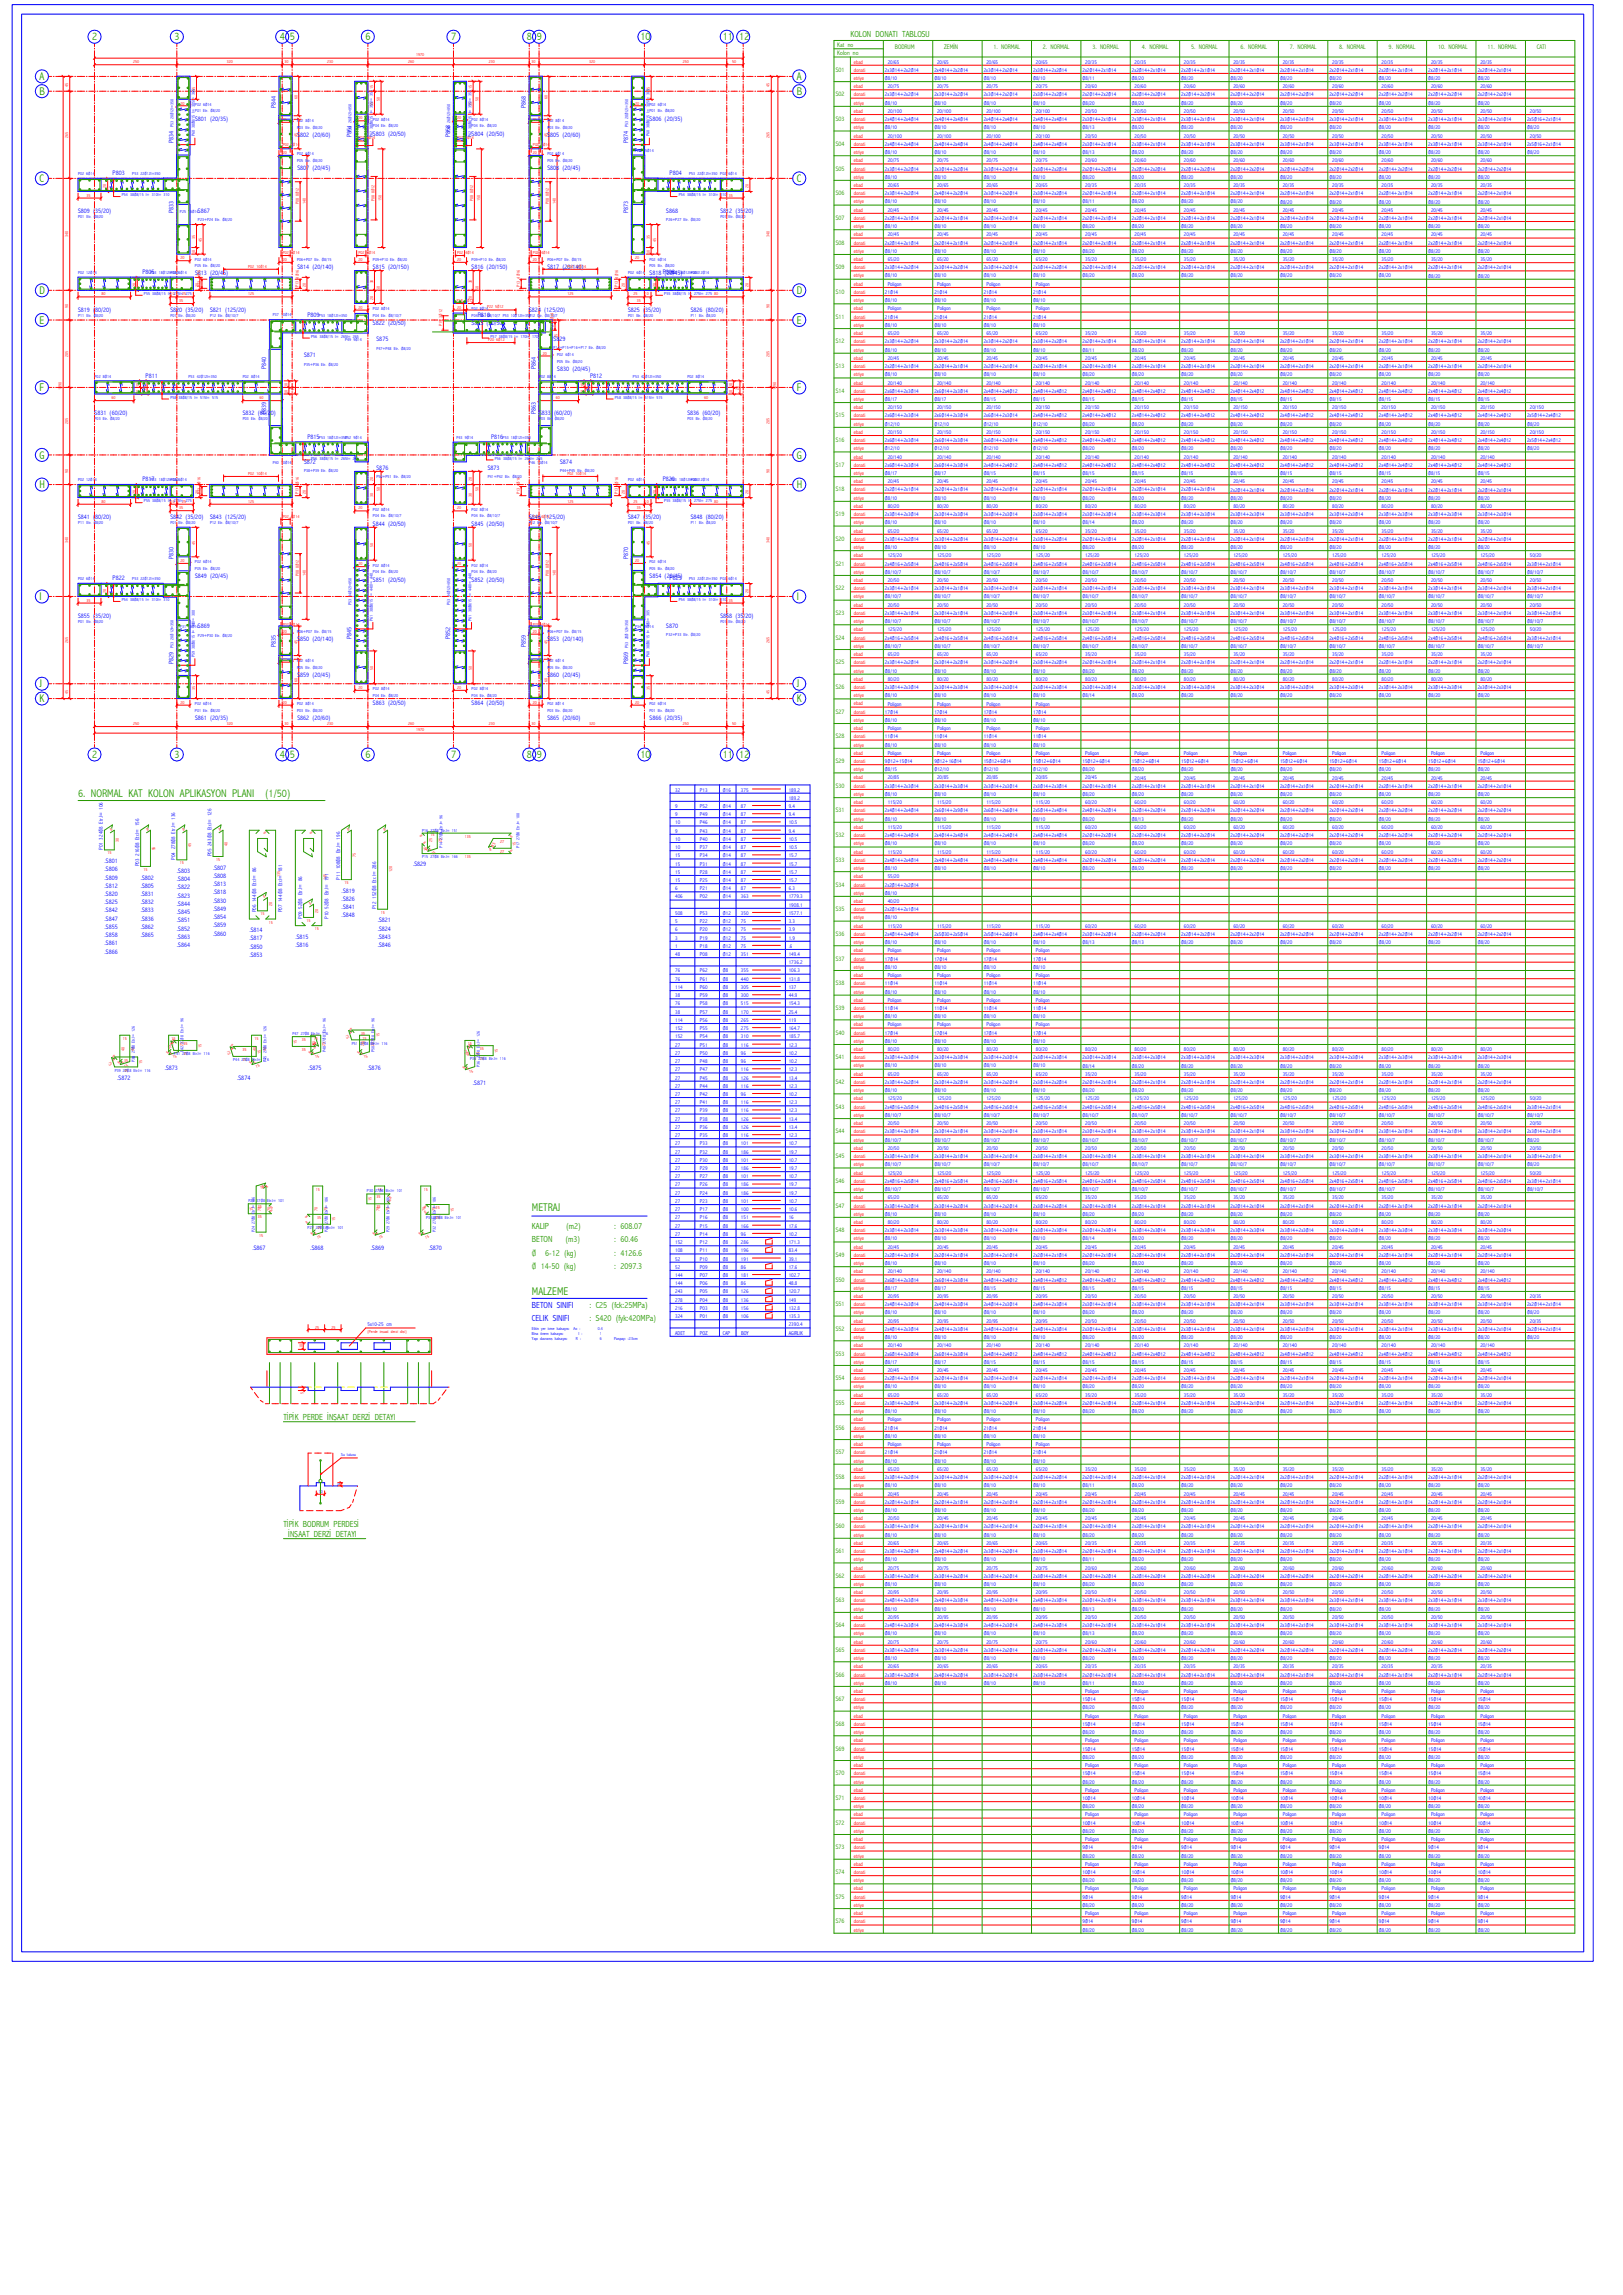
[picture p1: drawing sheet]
<svg xmlns="http://www.w3.org/2000/svg" width="297mm" height="420mm" viewBox="0 0 297 420" stroke-linecap="round" stroke-linejoin="round" font-family="sans-serif">
<defs><g id="words">
<g font-size="2" fill="#269900">
<text x="16.9" y="7.4">2</text>
<text x="31.9" y="7.4">3</text>
<text x="51.2" y="7.4">4</text>
<text x="53" y="7.4">5</text>
<text x="66.9" y="7.4">6</text>
<text x="82.5" y="7.4">7</text>
<text x="96.4" y="7.4">8</text>
<text x="98.2" y="7.4">9</text>
<text x="117.2" y="7.4">10</text>
<text x="132.3" y="7.4">11</text>
<text x="135.3" y="7.4">12</text>
<text x="7.2" y="14.6">A</text>
<text x="7.2" y="17.4">B</text>
<text x="145.9" y="14.6">A</text>
<text x="145.9" y="17.4">B</text>
<text x="7.2" y="33.3">C</text>
<text x="145.9" y="33.3">C</text>
<text x="7.2" y="53.8">D</text>
<text x="145.9" y="53.8">D</text>
<text x="7.2" y="59.2">E</text>
<text x="145.9" y="59.2">E</text>
<text x="7.2" y="71.6">F</text>
<text x="145.9" y="71.6">F</text>
<text x="7.2" y="83.9">G</text>
<text x="145.9" y="83.9">G</text>
<text x="7.2" y="89.4">H</text>
<text x="145.9" y="89.4">H</text>
<text x="7.2" y="109.9">I</text>
<text x="145.9" y="109.9">I</text>
<text x="7.2" y="125.8">J</text>
<text x="145.9" y="125.8">J</text>
<text x="7.2" y="128.5">K</text>
<text x="145.9" y="128.5">K</text>
<text x="16.9" y="138.8">2</text>
<text x="31.9" y="138.8">3</text>
<text x="51.2" y="138.8">4</text>
<text x="53" y="138.8">5</text>
<text x="66.9" y="138.8">6</text>
<text x="82.5" y="138.8">7</text>
<text x="96.4" y="138.8">8</text>
<text x="98.2" y="138.8">9</text>
<text x="117.2" y="138.8">10</text>
<text x="132.3" y="138.8">11</text>
<text x="135.3" y="138.8">12</text>
<text x="14.3" y="146">6. NORMAL KAT KOLON APLIKASYON PLANI</text>
<text x="48.5" y="146">(1/50)</text>
<text x="97.3" y="221.7">METRAJ</text>
<text x="97.3" y="237.1">MALZEME</text>
</g>
<g font-size="1.6" fill="#269900">
<text x="155.7" y="6.8">KOLON DONATI TABLOSU</text>
<text x="97.3" y="225">KALIP</text>
<text x="97.3" y="227.5">BETON</text>
<text x="103.5" y="227.5">(m3)</text>
<text x="103.6" y="225">(m2)</text>
<text x="112.4" y="227.5">: 60.46</text>
<text x="112.4" y="225">: 608.07</text>
<text x="97.3" y="229.9">ƒ</text>
<text x="97.3" y="232.3">ƒ 14-50 (kg)</text>
<text x="99.8" y="229.9">6-12 (kg)</text>
<text x="112.4" y="232.3">: 2097.3</text>
<text x="112.4" y="229.9">: 4126.6</text>
<text x="107.9" y="239.5">: C25 (fck:25MPa)</text>
<text x="107.9" y="241.9">: S420 (fyk:420MPa)</text>
<text x="51.9" y="260">TÝPÝK PERDE ÝNŞAAT DERZÝ DETAYI</text>
<text x="51.9" y="279.6">TÝPÝK BODRUM PERDESÝ</text>
<text x="52.8" y="281.4">ÝNŞAAT DERZÝ DETAYI</text>
</g>
<g font-size="1.6" fill="#00f">
<text x="97.3" y="239.5">BETON SINIFI</text>
<text x="97.3" y="241.9">CELIK SINIFI</text>
</g>
<g font-size="1.2" fill="#269900">
<text x="153.2" y="8.6">Kat no</text>
<text x="153.2" y="10.1">Kolon no</text>
<text x="163.8" y="8.9">BODRUM</text>
<text x="172.8" y="8.9">ZEMÝN</text>
<text x="181.8" y="8.9">1. NORMAL</text>
<text x="190.9" y="8.9">2. NORMAL</text>
<text x="199.9" y="8.9">3. NORMAL</text>
<text x="209" y="8.9">4. NORMAL</text>
<text x="218" y="8.9">5. NORMAL</text>
<text x="227" y="8.9">6. NORMAL</text>
<text x="236.1" y="8.9">7. NORMAL</text>
<text x="245.1" y="8.9">8. NORMAL</text>
<text x="254.1" y="8.9">9. NORMAL</text>
<text x="263.2" y="8.9">10. NORMAL</text>
<text x="272.2" y="8.9">11. NORMAL</text>
<text x="281.3" y="8.9">CATI</text>
<text x="153" y="13.1">S01</text>
<text x="153" y="17.7">S02</text>
<text x="153" y="22.2">S03</text>
<text x="153" y="26.7">S04</text>
<text x="153" y="31.2">S05</text>
<text x="153" y="35.8">S06</text>
<text x="153" y="40.3">S07</text>
<text x="153" y="44.8">S08</text>
<text x="153" y="49.3">S09</text>
<text x="153" y="53.8">S10</text>
<text x="153" y="58.3">S11</text>
<text x="153" y="62.9">S12</text>
<text x="153" y="67.4">S13</text>
<text x="153" y="71.9">S14</text>
<text x="153" y="76.4">S15</text>
<text x="153" y="80.9">S16</text>
<text x="153" y="85.5">S17</text>
<text x="153" y="90">S18</text>
<text x="153" y="94.5">S19</text>
<text x="153" y="99">S20</text>
<text x="153" y="103.5">S21</text>
<text x="153" y="108.1">S22</text>
<text x="153" y="112.6">S23</text>
<text x="153" y="117.1">S24</text>
<text x="153" y="121.6">S25</text>
<text x="153" y="126.1">S26</text>
<text x="153" y="130.7">S27</text>
<text x="153" y="135.2">S28</text>
<text x="153" y="139.7">S29</text>
<text x="153" y="144.2">S30</text>
<text x="153" y="148.7">S31</text>
<text x="153" y="153.2">S32</text>
<text x="153" y="157.8">S33</text>
<text x="153" y="162.3">S34</text>
<text x="153" y="166.8">S35</text>
<text x="153" y="171.3">S36</text>
<text x="153" y="175.9">S37</text>
<text x="153" y="180.4">S38</text>
<text x="153" y="184.9">S39</text>
<text x="153" y="189.4">S40</text>
<text x="153" y="193.9">S41</text>
<text x="153" y="198.5">S42</text>
<text x="153" y="203">S43</text>
<text x="153" y="207.5">S44</text>
<text x="153" y="212">S45</text>
<text x="153" y="216.5">S46</text>
<text x="153" y="221.1">S47</text>
<text x="153" y="225.6">S48</text>
<text x="153" y="230.1">S49</text>
<text x="153" y="234.6">S50</text>
<text x="153" y="239.1">S51</text>
<text x="153" y="243.6">S52</text>
<text x="153" y="248.2">S53</text>
<text x="153" y="252.7">S54</text>
<text x="153" y="257.2">S55</text>
<text x="153" y="261.7">S56</text>
<text x="153" y="266.3">S57</text>
<text x="153" y="270.8">S58</text>
<text x="153" y="275.3">S59</text>
<text x="153" y="279.8">S60</text>
<text x="153" y="284.3">S61</text>
<text x="153" y="288.9">S62</text>
<text x="153" y="293.4">S63</text>
<text x="153" y="297.9">S64</text>
<text x="153" y="302.4">S65</text>
<text x="153" y="306.9">S66</text>
<text x="153" y="311.4">S67</text>
<text x="153" y="316">S68</text>
<text x="153" y="320.5">S69</text>
<text x="153" y="325">S70</text>
<text x="153" y="329.5">S71</text>
<text x="153" y="334.1">S72</text>
<text x="153" y="338.6">S73</text>
<text x="153" y="343.1">S74</text>
<text x="153" y="347.6">S75</text>
<text x="153" y="352.1">S76</text>
</g>
<g font-size="1.2" fill="#00f">
<text x="35.7" y="22.1">S801 (20/35)</text>
<text x="50.5" y="19.7" transform="rotate(-90 50.5 19.7)">P844</text>
<text x="96.3" y="19.7" transform="rotate(-90 96.3 19.7)">P868</text>
<text x="118.9" y="22.1">S806 (20/35)</text>
<text x="31.8" y="26.3" transform="rotate(-90 31.8 26.3)">P834</text>
<text x="54.4" y="25.1">S802 (20/60)</text>
<text x="64.3" y="25.1" transform="rotate(-90 64.3 25.1)">P851</text>
<text x="68.3" y="24.8">S803 (20/50)</text>
<text x="82.4" y="25.1" transform="rotate(-90 82.4 25.1)">P858</text>
<text x="86.3" y="24.8">S804 (20/50)</text>
<text x="100.2" y="25.1">S805 (20/60)</text>
<text x="115" y="26.3" transform="rotate(-90 115 26.3)">P874</text>
<text x="20.6" y="32">P803</text>
<text x="54.4" y="31.2">S807 (20/45)</text>
<text x="100.2" y="31.2">S808 (20/45)</text>
<text x="122.6" y="32">P804</text>
<text x="14.3" y="39">S809 (35/20)</text>
<text x="31.8" y="39" transform="rotate(-90 31.8 39)">P833</text>
<text x="36.2" y="38.9">S867</text>
<text x="115" y="39" transform="rotate(-90 115 39)">P873</text>
<text x="121.9" y="38.9">S868</text>
<text x="131.8" y="39">S812 (35/20)</text>
<text x="26.1" y="50.1">P805</text>
<text x="35.7" y="50.4">S813 (20/45)</text>
<text x="54.4" y="49.2">S814 (20/140)</text>
<text x="68.3" y="49.2">S815 (20/150)</text>
<text x="86.3" y="49.2">S816 (20/150)</text>
<text x="100.2" y="49.2">S817 (20/140)</text>
<text x="118.9" y="50.4">S818 (20/45)</text>
<text x="121.3" y="50.1">P808</text>
<text x="14.3" y="57.1">S819 (80/20)</text>
<text x="31.2" y="57.1">S820 (35/20)</text>
<text x="38.4" y="57.1">S821 (125/20)</text>
<text x="56.3" y="58">P809</text>
<text x="68.3" y="59.5">S822 (20/50)</text>
<text x="86.3" y="59.5">S823 (20/50)</text>
<text x="87.5" y="58">P810</text>
<text x="96.9" y="57.1">S824 (125/20)</text>
<text x="115" y="57.1">S825 (35/20)</text>
<text x="126.4" y="57.1">S826 (80/20)</text>
<text x="55.6" y="65.4">S871</text>
<text x="68.9" y="62.5">S875</text>
<text x="101.3" y="62.4">S829</text>
<text x="26.6" y="69.1">P811</text>
<text x="48.7" y="67.6" transform="rotate(-90 48.7 67.6)">P840</text>
<text x="98.1" y="67.6" transform="rotate(-90 98.1 67.6)">P864</text>
<text x="102" y="67.9">S830 (20/45)</text>
<text x="108" y="69.1">P812</text>
<text x="17.3" y="76.1">S831 (60/20)</text>
<text x="44.4" y="76.1">S832 (60/20)</text>
<text x="48.7" y="75.8" transform="rotate(-90 48.7 75.8)">P839</text>
<text x="98.1" y="75.8" transform="rotate(-90 98.1 75.8)">P863</text>
<text x="98.7" y="76.1">S833 (60/20)</text>
<text x="125.8" y="76.1">S836 (60/20)</text>
<text x="56.3" y="80.3">P815</text>
<text x="89.9" y="80.3">P816</text>
<text x="26.1" y="88.1">P817</text>
<text x="55.6" y="84.9">S872</text>
<text x="68.9" y="86.1">S876</text>
<text x="89.3" y="86.1">S873</text>
<text x="102.5" y="84.9">S874</text>
<text x="121.3" y="88.1">P820</text>
<text x="14.3" y="95">S841 (80/20)</text>
<text x="31.2" y="95">S842 (35/20)</text>
<text x="38.4" y="95">S843 (125/20)</text>
<text x="96.9" y="95">S846 (125/20)</text>
<text x="115" y="95">S847 (35/20)</text>
<text x="126.4" y="95">S848 (80/20)</text>
<text x="68.3" y="96.2">S844 (20/50)</text>
<text x="86.3" y="96.2">S845 (20/50)</text>
<text x="20.6" y="106.2">P822</text>
<text x="31.8" y="102.4" transform="rotate(-90 31.8 102.4)">P830</text>
<text x="35.7" y="105.9">S849 (20/45)</text>
<text x="68.3" y="106.5">S851 (20/50)</text>
<text x="86.3" y="106.5">S852 (20/50)</text>
<text x="115" y="102.3" transform="rotate(-90 115 102.3)">P870</text>
<text x="118.9" y="105.9">S854 (20/45)</text>
<text x="122.6" y="106.2">P823</text>
<text x="14.3" y="113.1">S855 (35/20)</text>
<text x="131.8" y="113.1">S858 (35/20)</text>
<text x="36.2" y="115">S869</text>
<text x="50.5" y="118.5" transform="rotate(-90 50.5 118.5)">P835</text>
<text x="54.4" y="117.3">S850 (20/140)</text>
<text x="64.3" y="117" transform="rotate(-90 64.3 117)">P845</text>
<text x="82.4" y="117" transform="rotate(-90 82.4 117)">P852</text>
<text x="96.3" y="118.5" transform="rotate(-90 96.3 118.5)">P859</text>
<text x="100.2" y="117.3">S853 (20/140)</text>
<text x="121.9" y="115">S870</text>
<text x="31.8" y="121.6" transform="rotate(-90 31.8 121.6)">P829</text>
<text x="54.4" y="123.9">S859 (20/45)</text>
<text x="100.2" y="123.9">S860 (20/45)</text>
<text x="115" y="121.6" transform="rotate(-90 115 121.6)">P869</text>
<text x="35.7" y="131.8">S861 (20/35)</text>
<text x="54.4" y="131.8">S862 (20/60)</text>
<text x="68.3" y="129.1">S863 (20/50)</text>
<text x="86.3" y="129.1">S864 (20/50)</text>
<text x="100.2" y="131.8">S865 (20/60)</text>
<text x="118.9" y="131.8">S866 (20/35)</text>
<text x="19.1" y="161">.S809</text>
<text x="19.1" y="159.5">.S806</text>
<text x="19.1" y="158">.S801</text>
<text x="25.8" y="161">.S802</text>
<text x="32.4" y="159.8">.S803</text>
<text x="32.4" y="161.3">.S804</text>
<text x="39" y="160.7">.S808</text>
<text x="39" y="159.2">.S807</text>
<text x="75.6" y="158.6">.S829</text>
<text x="19.1" y="164">.S820</text>
<text x="19.1" y="167">.S842</text>
<text x="19.1" y="162.5">.S812</text>
<text x="19.1" y="165.5">.S825</text>
<text x="25.8" y="164">.S831</text>
<text x="25.8" y="162.5">.S805</text>
<text x="25.8" y="165.5">.S832</text>
<text x="25.8" y="167">.S833</text>
<text x="32.4" y="162.8">.S822</text>
<text x="32.4" y="165.8">.S844</text>
<text x="32.4" y="164.3">.S823</text>
<text x="32.4" y="167.4">.S845</text>
<text x="39" y="162.2">.S813</text>
<text x="39" y="166.8">.S849</text>
<text x="39" y="163.7">.S818</text>
<text x="39" y="165.2">.S830</text>
<text x="62.5" y="163.4">.S819</text>
<text x="62.5" y="166.5">.S841</text>
<text x="62.5" y="165">.S826</text>
<text x="62.5" y="168">.S848</text>
<text x="19.1" y="170.1">.S855</text>
<text x="19.1" y="171.6">.S858</text>
<text x="19.1" y="173.1">.S861</text>
<text x="19.1" y="168.6">.S847</text>
<text x="25.8" y="168.6">.S836</text>
<text x="25.8" y="171.6">.S865</text>
<text x="25.8" y="170.1">.S862</text>
<text x="32.4" y="168.9">.S851</text>
<text x="32.4" y="171.9">.S863</text>
<text x="32.4" y="170.4">.S852</text>
<text x="32.4" y="173.4">.S864</text>
<text x="39" y="171.3">.S860</text>
<text x="39" y="169.8">.S859</text>
<text x="39" y="168.3">.S854</text>
<text x="45.7" y="170.7">.S814</text>
<text x="45.7" y="173.7">.S850</text>
<text x="45.7" y="172.2">.S817</text>
<text x="54.1" y="171.9">.S815</text>
<text x="54.1" y="173.4">.S816</text>
<text x="69.2" y="170.4">.S824</text>
<text x="69.2" y="173.4">.S846</text>
<text x="69.2" y="168.9">.S821</text>
<text x="69.2" y="171.9">.S843</text>
<text x="19.1" y="174.6">.S866</text>
<text x="45.7" y="175.2">.S853</text>
<text x="21.5" y="197.7">.S872</text>
<text x="30.1" y="195.9">.S873</text>
<text x="43.4" y="197.7">.S874</text>
<text x="56.4" y="195.9">.S875</text>
<text x="67.3" y="195.9">.S876</text>
<text x="86.6" y="198.6">.S871</text>
<text x="46.2" y="228.9">.S867</text>
<text x="56.8" y="228.9">.S868</text>
<text x="67.9" y="228.9">.S869</text>
<text x="78.5" y="228.9">.S870</text>
</g>
<g font-size="1" fill="#f00">
<text x="156.3" y="11.6">ebad</text>
<text x="156.3" y="14.6">etriye</text>
<text x="156.3" y="13.1">donati</text>
<text x="156.3" y="17.7">donati</text>
<text x="156.3" y="16.2">ebad</text>
<text x="156.3" y="19.2">etriye</text>
<text x="156.3" y="23.7">etriye</text>
<text x="156.3" y="22.2">donati</text>
<text x="156.3" y="20.7">ebad</text>
<text x="156.3" y="28.2">etriye</text>
<text x="156.3" y="26.7">donati</text>
<text x="156.3" y="25.2">ebad</text>
<text x="156.3" y="29.7">ebad</text>
<text x="156.3" y="32.7">etriye</text>
<text x="156.3" y="31.2">donati</text>
<text x="156.3" y="35.8">donati</text>
<text x="156.3" y="34.2">ebad</text>
<text x="156.3" y="37.3">etriye</text>
<text x="156.3" y="41.8">etriye</text>
<text x="156.3" y="40.3">donati</text>
<text x="156.3" y="38.8">ebad</text>
<text x="156.3" y="46.3">etriye</text>
<text x="156.3" y="44.8">donati</text>
<text x="156.3" y="43.3">ebad</text>
<text x="156.3" y="47.8">ebad</text>
<text x="156.3" y="50.8">etriye</text>
<text x="156.3" y="49.3">donati</text>
<text x="156.3" y="53.8">donati</text>
<text x="156.3" y="52.3">ebad</text>
<text x="156.3" y="55.3">etriye</text>
<text x="156.3" y="59.8">etriye</text>
<text x="156.3" y="58.3">donati</text>
<text x="156.3" y="56.8">ebad</text>
<text x="156.3" y="64.4">etriye</text>
<text x="156.3" y="62.9">donati</text>
<text x="156.3" y="61.4">ebad</text>
<text x="156.3" y="65.9">ebad</text>
<text x="156.3" y="68.9">etriye</text>
<text x="156.3" y="67.4">donati</text>
<text x="156.3" y="71.9">donati</text>
<text x="156.3" y="70.4">ebad</text>
<text x="156.3" y="73.4">etriye</text>
<text x="156.3" y="77.9">etriye</text>
<text x="156.3" y="76.4">donati</text>
<text x="156.3" y="74.9">ebad</text>
<text x="156.3" y="82.4">etriye</text>
<text x="156.3" y="80.9">donati</text>
<text x="156.3" y="79.4">ebad</text>
<text x="156.3" y="83.9">ebad</text>
<text x="156.3" y="87">etriye</text>
<text x="156.3" y="85.5">donati</text>
<text x="156.3" y="90">donati</text>
<text x="156.3" y="88.5">ebad</text>
<text x="156.3" y="91.5">etriye</text>
<text x="156.3" y="94.5">donati</text>
<text x="156.3" y="93">ebad</text>
<text x="156.3" y="96">etriye</text>
<text x="156.3" y="100.5">etriye</text>
<text x="156.3" y="99">donati</text>
<text x="156.3" y="97.5">ebad</text>
<text x="156.3" y="105.1">etriye</text>
<text x="156.3" y="103.5">donati</text>
<text x="156.3" y="102">ebad</text>
<text x="156.3" y="106.6">ebad</text>
<text x="156.3" y="109.6">etriye</text>
<text x="156.3" y="108.1">donati</text>
<text x="156.3" y="112.6">donati</text>
<text x="156.3" y="111.1">ebad</text>
<text x="156.3" y="114.1">etriye</text>
<text x="156.3" y="118.6">etriye</text>
<text x="156.3" y="117.1">donati</text>
<text x="156.3" y="115.6">ebad</text>
<text x="156.3" y="123.1">etriye</text>
<text x="156.3" y="121.6">donati</text>
<text x="156.3" y="120.1">ebad</text>
<text x="156.3" y="124.6">ebad</text>
<text x="156.3" y="127.6">etriye</text>
<text x="156.3" y="126.1">donati</text>
<text x="156.3" y="130.7">donati</text>
<text x="156.3" y="129.2">ebad</text>
<text x="156.3" y="132.2">etriye</text>
<text x="156.3" y="136.7">etriye</text>
<text x="156.3" y="135.2">donati</text>
<text x="156.3" y="133.7">ebad</text>
<text x="156.3" y="141.2">etriye</text>
<text x="156.3" y="139.7">donati</text>
<text x="156.3" y="138.2">ebad</text>
<text x="156.3" y="142.7">ebad</text>
<text x="156.3" y="145.7">etriye</text>
<text x="156.3" y="144.2">donati</text>
<text x="156.3" y="148.7">donati</text>
<text x="156.3" y="147.2">ebad</text>
<text x="156.3" y="150.2">etriye</text>
<text x="156.3" y="154.8">etriye</text>
<text x="156.3" y="153.2">donati</text>
<text x="156.3" y="151.7">ebad</text>
<text x="156.3" y="159.3">etriye</text>
<text x="156.3" y="157.8">donati</text>
<text x="156.3" y="156.3">ebad</text>
<text x="156.3" y="160.8">ebad</text>
<text x="156.3" y="163.8">etriye</text>
<text x="156.3" y="162.3">donati</text>
<text x="156.3" y="166.8">donati</text>
<text x="156.3" y="165.3">ebad</text>
<text x="156.3" y="168.3">etriye</text>
<text x="156.3" y="172.8">etriye</text>
<text x="156.3" y="171.3">donati</text>
<text x="156.3" y="169.8">ebad</text>
<text x="156.3" y="177.4">etriye</text>
<text x="156.3" y="175.9">donati</text>
<text x="156.3" y="174.4">ebad</text>
<text x="156.3" y="178.9">ebad</text>
<text x="156.3" y="181.9">etriye</text>
<text x="156.3" y="180.4">donati</text>
<text x="156.3" y="184.9">donati</text>
<text x="156.3" y="183.4">ebad</text>
<text x="156.3" y="186.4">etriye</text>
<text x="156.3" y="190.9">etriye</text>
<text x="156.3" y="189.4">donati</text>
<text x="156.3" y="187.9">ebad</text>
<text x="156.3" y="195.4">etriye</text>
<text x="156.3" y="193.9">donati</text>
<text x="156.3" y="192.4">ebad</text>
<text x="156.3" y="197">ebad</text>
<text x="156.3" y="200">etriye</text>
<text x="156.3" y="198.5">donati</text>
<text x="156.3" y="203">donati</text>
<text x="156.3" y="201.5">ebad</text>
<text x="156.3" y="204.5">etriye</text>
<text x="156.3" y="209">etriye</text>
<text x="156.3" y="207.5">donati</text>
<text x="156.3" y="206">ebad</text>
<text x="156.3" y="213.5">etriye</text>
<text x="156.3" y="212">donati</text>
<text x="156.3" y="210.5">ebad</text>
<text x="156.3" y="215">ebad</text>
<text x="156.3" y="218">etriye</text>
<text x="156.3" y="216.5">donati</text>
<text x="156.3" y="221.1">donati</text>
<text x="156.3" y="219.5">ebad</text>
<text x="156.3" y="222.6">etriye</text>
<text x="156.3" y="227.1">etriye</text>
<text x="156.3" y="225.6">donati</text>
<text x="156.3" y="224.1">ebad</text>
<text x="156.3" y="231.6">etriye</text>
<text x="156.3" y="230.1">donati</text>
<text x="156.3" y="228.6">ebad</text>
<text x="156.3" y="233.1">ebad</text>
<text x="156.3" y="236.1">etriye</text>
<text x="156.3" y="234.6">donati</text>
<text x="156.3" y="239.1">donati</text>
<text x="156.3" y="237.6">ebad</text>
<text x="156.3" y="240.6">etriye</text>
<text x="156.3" y="245.2">etriye</text>
<text x="156.3" y="243.6">donati</text>
<text x="156.3" y="242.1">ebad</text>
<text x="156.3" y="249.7">etriye</text>
<text x="156.3" y="248.2">donati</text>
<text x="156.3" y="246.7">ebad</text>
<text x="156.3" y="251.2">ebad</text>
<text x="156.3" y="254.2">etriye</text>
<text x="156.3" y="252.7">donati</text>
<text x="156.3" y="257.2">donati</text>
<text x="156.3" y="255.7">ebad</text>
<text x="156.3" y="258.7">etriye</text>
<text x="156.3" y="263.3">etriye</text>
<text x="156.3" y="261.7">donati</text>
<text x="156.3" y="260.2">ebad</text>
<text x="156.3" y="267.8">etriye</text>
<text x="156.3" y="266.3">donati</text>
<text x="156.3" y="264.8">ebad</text>
<text x="156.3" y="269.3">ebad</text>
<text x="156.3" y="272.3">etriye</text>
<text x="156.3" y="270.8">donati</text>
<text x="156.3" y="275.3">donati</text>
<text x="156.3" y="273.8">ebad</text>
<text x="156.3" y="276.8">etriye</text>
<text x="156.3" y="281.3">etriye</text>
<text x="156.3" y="279.8">donati</text>
<text x="156.3" y="278.3">ebad</text>
<text x="156.3" y="285.8">etriye</text>
<text x="156.3" y="284.3">donati</text>
<text x="156.3" y="282.8">ebad</text>
<text x="156.3" y="287.3">ebad</text>
<text x="156.3" y="290.4">etriye</text>
<text x="156.3" y="288.9">donati</text>
<text x="156.3" y="293.4">donati</text>
<text x="156.3" y="291.9">ebad</text>
<text x="156.3" y="294.9">etriye</text>
<text x="156.3" y="299.4">etriye</text>
<text x="156.3" y="297.9">donati</text>
<text x="156.3" y="296.4">ebad</text>
<text x="156.3" y="303.9">etriye</text>
<text x="156.3" y="302.4">donati</text>
<text x="156.3" y="300.9">ebad</text>
<text x="156.3" y="305.4">ebad</text>
<text x="156.3" y="308.4">etriye</text>
<text x="156.3" y="306.9">donati</text>
<text x="156.3" y="311.4">donati</text>
<text x="156.3" y="309.9">ebad</text>
<text x="156.3" y="312.9">etriye</text>
<text x="156.3" y="317.5">etriye</text>
<text x="156.3" y="316">donati</text>
<text x="156.3" y="314.5">ebad</text>
<text x="156.3" y="322">etriye</text>
<text x="156.3" y="320.5">donati</text>
<text x="156.3" y="319">ebad</text>
<text x="156.3" y="323.5">ebad</text>
<text x="156.3" y="326.5">etriye</text>
<text x="156.3" y="325">donati</text>
<text x="156.3" y="329.5">donati</text>
<text x="156.3" y="328">ebad</text>
<text x="156.3" y="331">etriye</text>
<text x="156.3" y="335.6">etriye</text>
<text x="156.3" y="334.1">donati</text>
<text x="156.3" y="332.5">ebad</text>
<text x="156.3" y="340.1">etriye</text>
<text x="156.3" y="338.6">donati</text>
<text x="156.3" y="337.1">ebad</text>
<text x="156.3" y="341.6">ebad</text>
<text x="156.3" y="344.6">etriye</text>
<text x="156.3" y="343.1">donati</text>
<text x="156.3" y="347.6">donati</text>
<text x="156.3" y="346.1">ebad</text>
<text x="156.3" y="349.1">etriye</text>
<text x="156.3" y="353.6">etriye</text>
<text x="156.3" y="352.1">donati</text>
<text x="156.3" y="350.6">ebad</text>
</g>
<g font-size="1" fill="#00f">
<text x="162.5" y="11.6">20/65</text>
<text x="171.5" y="11.6">20/65</text>
<text x="180.5" y="11.6">20/65</text>
<text x="189.6" y="11.6">20/65</text>
<text x="198.6" y="11.6">20/35</text>
<text x="207.7" y="11.6">20/35</text>
<text x="216.7" y="11.6">20/35</text>
<text x="225.7" y="11.6">20/35</text>
<text x="234.8" y="11.6">20/35</text>
<text x="243.8" y="11.6">20/35</text>
<text x="252.9" y="11.6">20/35</text>
<text x="261.9" y="11.6">20/35</text>
<text x="270.9" y="11.6">20/35</text>
<text x="162" y="13.1">2x3ƒ14+2x2ƒ14</text>
<text x="162" y="14.6">ƒ8/10</text>
<text x="162" y="17.7">2x3ƒ14+2x2ƒ14</text>
<text x="162.5" y="16.2">20/75</text>
<text x="171" y="13.1">2x4ƒ14+2x2ƒ14</text>
<text x="171" y="14.6">ƒ8/10</text>
<text x="171" y="17.7">2x3ƒ14+2x2ƒ14</text>
<text x="171.5" y="16.2">20/75</text>
<text x="180" y="13.1">2x3ƒ14+2x2ƒ14</text>
<text x="180" y="14.6">ƒ8/10</text>
<text x="180" y="17.7">2x3ƒ14+2x2ƒ14</text>
<text x="180.5" y="16.2">20/75</text>
<text x="189.1" y="13.1">2x3ƒ14+2x2ƒ14</text>
<text x="189.1" y="14.6">ƒ8/10</text>
<text x="189.1" y="17.7">2x3ƒ14+2x2ƒ14</text>
<text x="189.6" y="16.2">20/75</text>
<text x="198.1" y="13.1">2x2ƒ14+2x1ƒ14</text>
<text x="198.1" y="14.6">ƒ8/11</text>
<text x="198.1" y="17.7">2x2ƒ14+2x2ƒ14</text>
<text x="198.6" y="16.2">20/60</text>
<text x="207.2" y="13.1">2x2ƒ14+2x1ƒ14</text>
<text x="207.2" y="14.6">ƒ8/20</text>
<text x="207.2" y="17.7">2x2ƒ14+2x2ƒ14</text>
<text x="207.7" y="16.2">20/60</text>
<text x="216.2" y="13.1">2x2ƒ14+2x1ƒ14</text>
<text x="216.2" y="14.6">ƒ8/20</text>
<text x="216.2" y="17.7">2x2ƒ14+2x2ƒ14</text>
<text x="216.7" y="16.2">20/60</text>
<text x="225.2" y="13.1">2x2ƒ14+2x1ƒ14</text>
<text x="225.2" y="14.6">ƒ8/20</text>
<text x="225.2" y="17.7">2x2ƒ14+2x2ƒ14</text>
<text x="225.7" y="16.2">20/60</text>
<text x="234.3" y="13.1">2x2ƒ14+2x1ƒ14</text>
<text x="234.3" y="14.6">ƒ8/20</text>
<text x="234.3" y="17.7">2x2ƒ14+2x2ƒ14</text>
<text x="234.8" y="16.2">20/60</text>
<text x="243.3" y="13.1">2x2ƒ14+2x1ƒ14</text>
<text x="243.3" y="14.7">ƒ8/20</text>
<text x="243.3" y="17.7">2x2ƒ14+2x2ƒ14</text>
<text x="243.8" y="16.2">20/60</text>
<text x="252.4" y="13.1">2x2ƒ14+2x1ƒ14</text>
<text x="252.4" y="14.7">ƒ8/20</text>
<text x="252.4" y="17.7">2x2ƒ14+2x2ƒ14</text>
<text x="252.9" y="16.2">20/60</text>
<text x="261.4" y="13.1">2x2ƒ14+2x1ƒ14</text>
<text x="261.4" y="14.7">ƒ8/20</text>
<text x="261.4" y="17.7">2x2ƒ14+2x2ƒ14</text>
<text x="261.9" y="16.2">20/60</text>
<text x="270.4" y="13.1">2x2ƒ14+2x1ƒ14</text>
<text x="270.4" y="14.7">ƒ8/20</text>
<text x="270.4" y="17.7">2x2ƒ14+2x2ƒ14</text>
<text x="270.9" y="16.2">20/60</text>
<text x="162" y="19.2">ƒ8/10</text>
<text x="162" y="22.2">2x4ƒ14+2x4ƒ14</text>
<text x="162" y="23.7">ƒ8/10</text>
<text x="162.5" y="20.7">20/100</text>
<text x="171" y="19.2">ƒ8/10</text>
<text x="171" y="22.2">2x4ƒ14+2x4ƒ14</text>
<text x="171" y="23.7">ƒ8/10</text>
<text x="171.5" y="20.7">20/100</text>
<text x="180" y="19.2">ƒ8/10</text>
<text x="180" y="22.2">2x4ƒ14+2x4ƒ14</text>
<text x="180" y="23.7">ƒ8/10</text>
<text x="180.5" y="20.7">20/100</text>
<text x="189.1" y="19.2">ƒ8/10</text>
<text x="189.1" y="22.2">2x4ƒ14+2x4ƒ14</text>
<text x="189.1" y="23.7">ƒ8/10</text>
<text x="189.6" y="20.7">20/100</text>
<text x="198.1" y="19.2">ƒ8/20</text>
<text x="198.1" y="22.2">2x3ƒ14+2x1ƒ14</text>
<text x="198.1" y="23.7">ƒ8/13</text>
<text x="198.6" y="20.7">20/50</text>
<text x="207.2" y="19.2">ƒ8/20</text>
<text x="207.2" y="22.2">2x3ƒ14+2x1ƒ14</text>
<text x="207.2" y="23.7">ƒ8/20</text>
<text x="207.7" y="20.7">20/50</text>
<text x="216.2" y="19.2">ƒ8/20</text>
<text x="216.2" y="22.2">2x3ƒ14+2x1ƒ14</text>
<text x="216.2" y="23.7">ƒ8/20</text>
<text x="216.7" y="20.7">20/50</text>
<text x="225.2" y="19.2">ƒ8/20</text>
<text x="225.2" y="22.2">2x3ƒ14+2x1ƒ14</text>
<text x="225.2" y="23.7">ƒ8/20</text>
<text x="225.7" y="20.7">20/50</text>
<text x="234.3" y="19.2">ƒ8/20</text>
<text x="234.3" y="22.2">2x3ƒ14+2x1ƒ14</text>
<text x="234.3" y="23.7">ƒ8/20</text>
<text x="234.8" y="20.7">20/50</text>
<text x="243.3" y="19.2">ƒ8/20</text>
<text x="243.3" y="22.2">2x3ƒ14+2x1ƒ14</text>
<text x="243.3" y="23.7">ƒ8/20</text>
<text x="243.8" y="20.7">20/50</text>
<text x="252.4" y="19.2">ƒ8/20</text>
<text x="252.4" y="22.2">2x3ƒ14+2x1ƒ14</text>
<text x="252.4" y="23.7">ƒ8/20</text>
<text x="252.9" y="20.7">20/50</text>
<text x="261.4" y="19.2">ƒ8/20</text>
<text x="261.4" y="22.2">2x3ƒ14+2x1ƒ14</text>
<text x="261.4" y="23.7">ƒ8/20</text>
<text x="261.9" y="20.7">20/50</text>
<text x="270.4" y="19.2">ƒ8/20</text>
<text x="270.4" y="22.2">2x3ƒ14+2x1ƒ14</text>
<text x="270.4" y="23.7">ƒ8/20</text>
<text x="270.9" y="20.7">20/50</text>
<text x="279.5" y="22.2">2x5ƒ16+2x1ƒ14</text>
<text x="279.5" y="23.7">ƒ8/20</text>
<text x="280" y="20.7">20/50</text>
<text x="162" y="26.7">2x4ƒ14+2x4ƒ14</text>
<text x="162" y="28.2">ƒ8/10</text>
<text x="162.5" y="25.2">20/100</text>
<text x="162.5" y="29.7">20/75</text>
<text x="171" y="26.7">2x4ƒ14+2x4ƒ14</text>
<text x="171" y="28.2">ƒ8/10</text>
<text x="171.5" y="25.2">20/100</text>
<text x="171.5" y="29.7">20/75</text>
<text x="180" y="26.7">2x4ƒ14+2x4ƒ14</text>
<text x="180" y="28.2">ƒ8/10</text>
<text x="180.5" y="25.2">20/100</text>
<text x="180.5" y="29.7">20/75</text>
<text x="189.1" y="26.7">2x4ƒ14+2x4ƒ14</text>
<text x="189.1" y="28.2">ƒ8/10</text>
<text x="189.6" y="25.2">20/100</text>
<text x="189.6" y="29.7">20/75</text>
<text x="198.1" y="26.7">2x3ƒ14+2x1ƒ14</text>
<text x="198.1" y="28.2">ƒ8/13</text>
<text x="198.6" y="25.2">20/50</text>
<text x="198.6" y="29.7">20/60</text>
<text x="207.2" y="26.7">2x3ƒ14+2x1ƒ14</text>
<text x="207.2" y="28.2">ƒ8/20</text>
<text x="207.7" y="25.2">20/50</text>
<text x="207.7" y="29.7">20/60</text>
<text x="216.2" y="26.7">2x3ƒ14+2x1ƒ14</text>
<text x="216.2" y="28.2">ƒ8/20</text>
<text x="216.7" y="25.2">20/50</text>
<text x="216.7" y="29.7">20/60</text>
<text x="225.2" y="26.7">2x3ƒ14+2x1ƒ14</text>
<text x="225.2" y="28.2">ƒ8/20</text>
<text x="225.7" y="25.2">20/50</text>
<text x="225.7" y="29.7">20/60</text>
<text x="234.3" y="26.7">2x3ƒ14+2x1ƒ14</text>
<text x="234.3" y="28.2">ƒ8/20</text>
<text x="234.8" y="25.2">20/50</text>
<text x="234.8" y="29.7">20/60</text>
<text x="243.3" y="26.7">2x3ƒ14+2x1ƒ14</text>
<text x="243.3" y="28.2">ƒ8/20</text>
<text x="243.8" y="25.2">20/50</text>
<text x="243.8" y="29.7">20/60</text>
<text x="252.4" y="26.7">2x3ƒ14+2x1ƒ14</text>
<text x="252.4" y="28.2">ƒ8/20</text>
<text x="252.9" y="25.2">20/50</text>
<text x="252.9" y="29.7">20/60</text>
<text x="261.4" y="26.7">2x3ƒ14+2x1ƒ14</text>
<text x="261.4" y="28.2">ƒ8/20</text>
<text x="261.9" y="25.2">20/50</text>
<text x="261.9" y="29.7">20/60</text>
<text x="270.4" y="26.7">2x3ƒ14+2x1ƒ14</text>
<text x="270.4" y="28.2">ƒ8/20</text>
<text x="270.9" y="25.2">20/50</text>
<text x="270.9" y="29.7">20/60</text>
<text x="279.5" y="26.7">2x5ƒ16+2x1ƒ14</text>
<text x="279.5" y="28.2">ƒ8/20</text>
<text x="280" y="25.2">20/50</text>
<text x="162" y="31.2">2x3ƒ14+2x2ƒ14</text>
<text x="162" y="32.7">ƒ8/10</text>
<text x="162" y="35.8">2x3ƒ14+2x2ƒ14</text>
<text x="162.5" y="34.2">20/65</text>
<text x="171" y="31.2">2x3ƒ14+2x2ƒ14</text>
<text x="171" y="32.7">ƒ8/10</text>
<text x="171" y="35.8">2x4ƒ14+2x2ƒ14</text>
<text x="171.5" y="34.2">20/65</text>
<text x="180" y="31.2">2x3ƒ14+2x2ƒ14</text>
<text x="180" y="32.7">ƒ8/10</text>
<text x="180" y="35.8">2x3ƒ14+2x2ƒ14</text>
<text x="180.5" y="34.2">20/65</text>
<text x="189.1" y="31.2">2x3ƒ14+2x2ƒ14</text>
<text x="189.1" y="32.7">ƒ8/10</text>
<text x="189.1" y="35.8">2x3ƒ14+2x2ƒ14</text>
<text x="189.6" y="34.2">20/65</text>
<text x="198.1" y="31.2">2x2ƒ14+2x2ƒ14</text>
<text x="198.1" y="32.7">ƒ8/20</text>
<text x="198.1" y="35.8">2x2ƒ14+2x1ƒ14</text>
<text x="198.6" y="34.2">20/35</text>
<text x="207.2" y="31.2">2x2ƒ14+2x2ƒ14</text>
<text x="207.2" y="32.7">ƒ8/20</text>
<text x="207.2" y="35.8">2x2ƒ14+2x1ƒ14</text>
<text x="207.7" y="34.2">20/35</text>
<text x="216.2" y="31.2">2x2ƒ14+2x2ƒ14</text>
<text x="216.2" y="32.7">ƒ8/20</text>
<text x="216.2" y="35.8">2x2ƒ14+2x1ƒ14</text>
<text x="216.7" y="34.2">20/35</text>
<text x="225.2" y="31.2">2x2ƒ14+2x2ƒ14</text>
<text x="225.2" y="32.7">ƒ8/20</text>
<text x="225.2" y="35.8">2x2ƒ14+2x1ƒ14</text>
<text x="225.7" y="34.2">20/35</text>
<text x="234.3" y="31.2">2x2ƒ14+2x2ƒ14</text>
<text x="234.3" y="32.7">ƒ8/20</text>
<text x="234.3" y="35.8">2x2ƒ14+2x1ƒ14</text>
<text x="234.8" y="34.2">20/35</text>
<text x="243.3" y="31.2">2x2ƒ14+2x2ƒ14</text>
<text x="243.3" y="32.7">ƒ8/20</text>
<text x="243.3" y="35.8">2x2ƒ14+2x1ƒ14</text>
<text x="243.8" y="34.2">20/35</text>
<text x="252.4" y="31.2">2x2ƒ14+2x2ƒ14</text>
<text x="252.4" y="32.7">ƒ8/20</text>
<text x="252.4" y="35.8">2x2ƒ14+2x1ƒ14</text>
<text x="252.9" y="34.2">20/35</text>
<text x="261.4" y="31.2">2x2ƒ14+2x2ƒ14</text>
<text x="261.4" y="32.7">ƒ8/20</text>
<text x="261.4" y="35.8">2x2ƒ14+2x1ƒ14</text>
<text x="261.9" y="34.2">20/35</text>
<text x="270.4" y="31.2">2x2ƒ14+2x2ƒ14</text>
<text x="270.4" y="32.7">ƒ8/20</text>
<text x="270.4" y="35.8">2x2ƒ14+2x1ƒ14</text>
<text x="270.9" y="34.2">20/35</text>
<text x="162" y="37.3">ƒ8/10</text>
<text x="162" y="40.3">2x2ƒ14+2x1ƒ14</text>
<text x="162" y="41.8">ƒ8/10</text>
<text x="162.5" y="38.8">20/45</text>
<text x="171" y="37.3">ƒ8/10</text>
<text x="171" y="40.3">2x2ƒ14+2x1ƒ14</text>
<text x="171" y="41.8">ƒ8/10</text>
<text x="171.5" y="38.8">20/45</text>
<text x="180" y="37.3">ƒ8/10</text>
<text x="180" y="40.3">2x2ƒ14+2x1ƒ14</text>
<text x="180" y="41.8">ƒ8/10</text>
<text x="180.5" y="38.8">20/45</text>
<text x="189.1" y="37.3">ƒ8/10</text>
<text x="189.1" y="40.3">2x2ƒ14+2x1ƒ14</text>
<text x="189.1" y="41.8">ƒ8/10</text>
<text x="189.6" y="38.8">20/45</text>
<text x="198.1" y="37.3">ƒ8/11</text>
<text x="198.1" y="40.3">2x2ƒ14+2x1ƒ14</text>
<text x="198.1" y="41.8">ƒ8/20</text>
<text x="198.6" y="38.8">20/45</text>
<text x="207.2" y="37.3">ƒ8/20</text>
<text x="207.2" y="40.3">2x2ƒ14+2x1ƒ14</text>
<text x="207.2" y="41.8">ƒ8/20</text>
<text x="207.7" y="38.8">20/45</text>
<text x="216.2" y="37.3">ƒ8/20</text>
<text x="216.2" y="40.3">2x2ƒ14+2x1ƒ14</text>
<text x="216.2" y="41.8">ƒ8/20</text>
<text x="216.7" y="38.8">20/45</text>
<text x="225.2" y="37.3">ƒ8/20</text>
<text x="225.2" y="40.3">2x2ƒ14+2x1ƒ14</text>
<text x="225.2" y="41.8">ƒ8/20</text>
<text x="225.7" y="38.8">20/45</text>
<text x="234.3" y="37.3">ƒ8/20</text>
<text x="234.3" y="40.3">2x2ƒ14+2x1ƒ14</text>
<text x="234.3" y="41.8">ƒ8/20</text>
<text x="234.8" y="38.8">20/45</text>
<text x="243.3" y="37.3">ƒ8/20</text>
<text x="243.3" y="40.3">2x2ƒ14+2x1ƒ14</text>
<text x="243.3" y="41.8">ƒ8/20</text>
<text x="243.8" y="38.8">20/45</text>
<text x="252.4" y="37.3">ƒ8/20</text>
<text x="252.4" y="40.3">2x2ƒ14+2x1ƒ14</text>
<text x="252.4" y="41.8">ƒ8/20</text>
<text x="252.9" y="38.8">20/45</text>
<text x="261.4" y="37.3">ƒ8/20</text>
<text x="261.4" y="40.3">2x2ƒ14+2x1ƒ14</text>
<text x="261.4" y="41.8">ƒ8/20</text>
<text x="261.9" y="38.8">20/45</text>
<text x="270.4" y="37.3">ƒ8/20</text>
<text x="270.4" y="40.3">2x2ƒ14+2x1ƒ14</text>
<text x="270.4" y="41.8">ƒ8/20</text>
<text x="270.9" y="38.8">20/45</text>
<text x="162" y="44.8">2x2ƒ14+2x1ƒ14</text>
<text x="162" y="46.3">ƒ8/10</text>
<text x="162.5" y="43.3">20/45</text>
<text x="162.5" y="47.8">65/20</text>
<text x="171" y="44.8">2x2ƒ14+2x1ƒ14</text>
<text x="171" y="46.3">ƒ8/10</text>
<text x="171.5" y="43.3">20/45</text>
<text x="171.5" y="47.8">65/20</text>
<text x="180" y="44.8">2x2ƒ14+2x1ƒ14</text>
<text x="180" y="46.3">ƒ8/10</text>
<text x="180.5" y="43.3">20/45</text>
<text x="180.5" y="47.8">65/20</text>
<text x="189.1" y="44.8">2x2ƒ14+2x1ƒ14</text>
<text x="189.1" y="46.3">ƒ8/10</text>
<text x="189.6" y="43.3">20/45</text>
<text x="189.6" y="47.8">65/20</text>
<text x="198.1" y="44.8">2x2ƒ14+2x1ƒ14</text>
<text x="198.1" y="46.3">ƒ8/20</text>
<text x="198.6" y="43.3">20/45</text>
<text x="198.6" y="47.8">35/20</text>
<text x="207.2" y="44.8">2x2ƒ14+2x1ƒ14</text>
<text x="207.2" y="46.3">ƒ8/20</text>
<text x="207.7" y="43.3">20/45</text>
<text x="207.7" y="47.8">35/20</text>
<text x="216.2" y="44.8">2x2ƒ14+2x1ƒ14</text>
<text x="216.2" y="46.3">ƒ8/20</text>
<text x="216.7" y="43.3">20/45</text>
<text x="216.7" y="47.8">35/20</text>
<text x="225.2" y="44.8">2x2ƒ14+2x1ƒ14</text>
<text x="225.2" y="46.3">ƒ8/20</text>
<text x="225.7" y="43.3">20/45</text>
<text x="225.7" y="47.8">35/20</text>
<text x="234.3" y="44.8">2x2ƒ14+2x1ƒ14</text>
<text x="234.3" y="46.3">ƒ8/20</text>
<text x="234.8" y="43.3">20/45</text>
<text x="234.8" y="47.8">35/20</text>
<text x="243.3" y="44.8">2x2ƒ14+2x1ƒ14</text>
<text x="243.3" y="46.3">ƒ8/20</text>
<text x="243.8" y="43.3">20/45</text>
<text x="243.8" y="47.8">35/20</text>
<text x="252.4" y="44.8">2x2ƒ14+2x1ƒ14</text>
<text x="252.4" y="46.3">ƒ8/20</text>
<text x="252.9" y="43.3">20/45</text>
<text x="252.9" y="47.8">35/20</text>
<text x="261.4" y="44.8">2x2ƒ14+2x1ƒ14</text>
<text x="261.4" y="46.3">ƒ8/20</text>
<text x="261.9" y="43.3">20/45</text>
<text x="261.9" y="47.8">35/20</text>
<text x="270.4" y="44.8">2x2ƒ14+2x1ƒ14</text>
<text x="270.4" y="46.3">ƒ8/20</text>
<text x="270.9" y="43.3">20/45</text>
<text x="270.9" y="47.8">35/20</text>
<text x="162" y="49.3">2x3ƒ14+2x2ƒ14</text>
<text x="162" y="50.8">ƒ8/10</text>
<text x="162" y="53.8">21ƒ14</text>
<text x="162.5" y="52.3">Poligon</text>
<text x="171" y="49.3">2x3ƒ14+2x2ƒ14</text>
<text x="171" y="50.8">ƒ8/10</text>
<text x="171" y="53.8">21ƒ14</text>
<text x="171.5" y="52.3">Poligon</text>
<text x="180" y="49.3">2x3ƒ14+2x2ƒ14</text>
<text x="180" y="50.8">ƒ8/10</text>
<text x="180" y="53.8">21ƒ14</text>
<text x="180.5" y="52.3">Poligon</text>
<text x="189.1" y="49.3">2x3ƒ14+2x2ƒ14</text>
<text x="189.1" y="50.8">ƒ8/10</text>
<text x="189.1" y="53.8">21ƒ14</text>
<text x="189.6" y="52.3">Poligon</text>
<text x="198.1" y="49.3">2x2ƒ14+2x1ƒ14</text>
<text x="198.1" y="50.8">ƒ8/20</text>
<text x="207.2" y="49.3">2x2ƒ14+2x1ƒ14</text>
<text x="207.2" y="50.8">ƒ8/20</text>
<text x="216.2" y="49.3">2x2ƒ14+2x1ƒ14</text>
<text x="216.2" y="50.8">ƒ8/20</text>
<text x="225.2" y="49.3">2x2ƒ14+2x1ƒ14</text>
<text x="225.2" y="50.8">ƒ8/20</text>
<text x="234.3" y="49.3">2x2ƒ14+2x1ƒ14</text>
<text x="234.3" y="50.8">ƒ8/20</text>
<text x="243.3" y="49.3">2x2ƒ14+2x1ƒ14</text>
<text x="243.3" y="50.8">ƒ8/20</text>
<text x="252.4" y="49.3">2x2ƒ14+2x1ƒ14</text>
<text x="252.4" y="50.8">ƒ8/20</text>
<text x="261.4" y="49.3">2x2ƒ14+2x1ƒ14</text>
<text x="261.4" y="50.8">ƒ8/20</text>
<text x="270.4" y="49.3">2x2ƒ14+2x1ƒ14</text>
<text x="270.4" y="50.8">ƒ8/20</text>
<text x="162" y="55.3">ƒ8/10</text>
<text x="162" y="58.3">21ƒ14</text>
<text x="162" y="59.8">ƒ8/10</text>
<text x="162.5" y="56.8">Poligon</text>
<text x="171" y="55.3">ƒ8/10</text>
<text x="171" y="58.3">21ƒ14</text>
<text x="171" y="59.8">ƒ8/10</text>
<text x="171.5" y="56.8">Poligon</text>
<text x="180" y="55.3">ƒ8/10</text>
<text x="180" y="58.3">21ƒ14</text>
<text x="180" y="59.8">ƒ8/10</text>
<text x="180.5" y="56.8">Poligon</text>
<text x="189.1" y="55.3">ƒ8/10</text>
<text x="189.1" y="58.3">21ƒ14</text>
<text x="189.1" y="59.8">ƒ8/10</text>
<text x="189.6" y="56.8">Poligon</text>
<text x="162" y="62.9">2x3ƒ14+2x2ƒ14</text>
<text x="162" y="64.4">ƒ8/10</text>
<text x="162.5" y="61.4">65/20</text>
<text x="162.5" y="65.9">20/45</text>
<text x="171" y="62.9">2x3ƒ14+2x2ƒ14</text>
<text x="171" y="64.4">ƒ8/10</text>
<text x="171.5" y="61.4">65/20</text>
<text x="171.5" y="65.9">20/45</text>
<text x="180" y="62.9">2x3ƒ14+2x2ƒ14</text>
<text x="180" y="64.4">ƒ8/10</text>
<text x="180.5" y="61.4">65/20</text>
<text x="180.5" y="65.9">20/45</text>
<text x="189.1" y="62.9">2x3ƒ14+2x2ƒ14</text>
<text x="189.1" y="64.4">ƒ8/10</text>
<text x="189.6" y="61.4">65/20</text>
<text x="189.6" y="65.9">20/45</text>
<text x="198.1" y="62.9">2x2ƒ14+2x1ƒ14</text>
<text x="198.1" y="64.4">ƒ8/11</text>
<text x="198.6" y="61.4">35/20</text>
<text x="198.6" y="65.9">20/45</text>
<text x="207.2" y="62.9">2x2ƒ14+2x1ƒ14</text>
<text x="207.2" y="64.4">ƒ8/20</text>
<text x="207.7" y="61.4">35/20</text>
<text x="207.7" y="65.9">20/45</text>
<text x="216.2" y="62.9">2x2ƒ14+2x1ƒ14</text>
<text x="216.2" y="64.4">ƒ8/20</text>
<text x="216.7" y="61.4">35/20</text>
<text x="216.7" y="65.9">20/45</text>
<text x="225.2" y="62.9">2x2ƒ14+2x1ƒ14</text>
<text x="225.2" y="64.4">ƒ8/20</text>
<text x="225.7" y="61.4">35/20</text>
<text x="225.7" y="65.9">20/45</text>
<text x="234.3" y="62.9">2x2ƒ14+2x1ƒ14</text>
<text x="234.3" y="64.4">ƒ8/20</text>
<text x="234.8" y="61.4">35/20</text>
<text x="234.8" y="65.9">20/45</text>
<text x="243.3" y="62.9">2x2ƒ14+2x1ƒ14</text>
<text x="243.3" y="64.4">ƒ8/20</text>
<text x="243.8" y="61.4">35/20</text>
<text x="243.8" y="65.9">20/45</text>
<text x="252.4" y="62.9">2x2ƒ14+2x1ƒ14</text>
<text x="252.4" y="64.4">ƒ8/20</text>
<text x="252.9" y="61.4">35/20</text>
<text x="252.9" y="65.9">20/45</text>
<text x="261.4" y="62.9">2x2ƒ14+2x1ƒ14</text>
<text x="261.4" y="64.4">ƒ8/20</text>
<text x="261.9" y="61.4">35/20</text>
<text x="261.9" y="65.9">20/45</text>
<text x="270.4" y="62.9">2x2ƒ14+2x1ƒ14</text>
<text x="270.4" y="64.4">ƒ8/20</text>
<text x="270.9" y="61.4">35/20</text>
<text x="270.9" y="65.9">20/45</text>
<text x="162" y="67.4">2x2ƒ14+2x1ƒ14</text>
<text x="162" y="68.9">ƒ8/10</text>
<text x="162" y="71.9">2x6ƒ14+2x3ƒ14</text>
<text x="162.5" y="70.4">20/140</text>
<text x="171" y="67.4">2x2ƒ14+2x1ƒ14</text>
<text x="171" y="68.9">ƒ8/10</text>
<text x="171" y="71.9">2x6ƒ14+2x3ƒ14</text>
<text x="171.5" y="70.4">20/140</text>
<text x="180" y="67.4">2x2ƒ14+2x1ƒ14</text>
<text x="180" y="68.9">ƒ8/10</text>
<text x="180" y="71.9">2x4ƒ14+2x4ƒ12</text>
<text x="180.5" y="70.4">20/140</text>
<text x="189.1" y="67.4">2x2ƒ14+2x1ƒ14</text>
<text x="189.1" y="68.9">ƒ8/10</text>
<text x="189.1" y="71.9">2x4ƒ14+2x4ƒ12</text>
<text x="189.6" y="70.4">20/140</text>
<text x="198.1" y="67.4">2x2ƒ14+2x1ƒ14</text>
<text x="198.1" y="68.9">ƒ8/20</text>
<text x="198.1" y="71.9">2x4ƒ14+2x4ƒ12</text>
<text x="198.6" y="70.4">20/140</text>
<text x="207.2" y="67.4">2x2ƒ14+2x1ƒ14</text>
<text x="207.2" y="68.9">ƒ8/20</text>
<text x="207.2" y="71.9">2x4ƒ14+2x4ƒ12</text>
<text x="207.7" y="70.4">20/140</text>
<text x="216.2" y="67.4">2x2ƒ14+2x1ƒ14</text>
<text x="216.2" y="68.9">ƒ8/20</text>
<text x="216.2" y="71.9">2x4ƒ14+2x4ƒ12</text>
<text x="216.7" y="70.4">20/140</text>
<text x="225.2" y="67.4">2x2ƒ14+2x1ƒ14</text>
<text x="225.2" y="68.9">ƒ8/20</text>
<text x="225.2" y="71.9">2x4ƒ14+2x4ƒ12</text>
<text x="225.7" y="70.4">20/140</text>
<text x="234.3" y="67.4">2x2ƒ14+2x1ƒ14</text>
<text x="234.3" y="68.9">ƒ8/20</text>
<text x="234.3" y="71.9">2x4ƒ14+2x4ƒ12</text>
<text x="234.8" y="70.4">20/140</text>
<text x="243.3" y="67.4">2x2ƒ14+2x1ƒ14</text>
<text x="243.3" y="68.9">ƒ8/20</text>
<text x="243.3" y="71.9">2x4ƒ14+2x4ƒ12</text>
<text x="243.8" y="70.4">20/140</text>
<text x="252.4" y="67.4">2x2ƒ14+2x1ƒ14</text>
<text x="252.4" y="68.9">ƒ8/20</text>
<text x="252.4" y="71.9">2x4ƒ14+2x4ƒ12</text>
<text x="252.9" y="70.4">20/140</text>
<text x="261.4" y="67.4">2x2ƒ14+2x1ƒ14</text>
<text x="261.4" y="68.9">ƒ8/20</text>
<text x="261.4" y="71.9">2x4ƒ14+2x4ƒ12</text>
<text x="261.9" y="70.4">20/140</text>
<text x="270.4" y="67.4">2x2ƒ14+2x1ƒ14</text>
<text x="270.4" y="68.9">ƒ8/20</text>
<text x="270.4" y="71.9">2x4ƒ14+2x4ƒ12</text>
<text x="270.9" y="70.4">20/140</text>
<text x="162" y="73.4">ƒ8/17</text>
<text x="162" y="76.4">2x6ƒ14+2x3ƒ14</text>
<text x="162" y="77.9">ƒ12/10</text>
<text x="162.5" y="74.9">20/150</text>
<text x="171" y="73.4">ƒ8/17</text>
<text x="171" y="76.4">2x6ƒ14+2x3ƒ14</text>
<text x="171" y="77.9">ƒ12/10</text>
<text x="171.5" y="74.9">20/150</text>
<text x="180" y="73.4">ƒ8/15</text>
<text x="180" y="76.4">2x6ƒ14+2x3ƒ14</text>
<text x="180" y="77.9">ƒ12/10</text>
<text x="180.5" y="74.9">20/150</text>
<text x="189.1" y="73.4">ƒ8/15</text>
<text x="189.1" y="76.4">2x4ƒ14+2x4ƒ12</text>
<text x="189.1" y="77.9">ƒ12/10</text>
<text x="189.6" y="74.9">20/150</text>
<text x="198.1" y="73.4">ƒ8/15</text>
<text x="198.1" y="76.4">2x4ƒ14+2x4ƒ12</text>
<text x="198.1" y="77.9">ƒ8/20</text>
<text x="198.6" y="74.9">20/150</text>
<text x="207.2" y="73.4">ƒ8/15</text>
<text x="207.2" y="76.4">2x4ƒ14+2x4ƒ12</text>
<text x="207.2" y="77.9">ƒ8/20</text>
<text x="207.7" y="74.9">20/150</text>
<text x="216.2" y="73.4">ƒ8/15</text>
<text x="216.2" y="76.4">2x4ƒ14+2x4ƒ12</text>
<text x="216.2" y="77.9">ƒ8/20</text>
<text x="216.7" y="74.9">20/150</text>
<text x="225.2" y="73.4">ƒ8/15</text>
<text x="225.2" y="76.4">2x4ƒ14+2x4ƒ12</text>
<text x="225.2" y="77.9">ƒ8/20</text>
<text x="225.7" y="74.9">20/150</text>
<text x="234.3" y="73.4">ƒ8/15</text>
<text x="234.3" y="76.4">2x4ƒ14+2x4ƒ12</text>
<text x="234.3" y="77.9">ƒ8/20</text>
<text x="234.8" y="74.9">20/150</text>
<text x="243.3" y="73.4">ƒ8/15</text>
<text x="243.3" y="76.4">2x4ƒ14+2x4ƒ12</text>
<text x="243.3" y="77.9">ƒ8/20</text>
<text x="243.8" y="74.9">20/150</text>
<text x="252.4" y="73.4">ƒ8/15</text>
<text x="252.4" y="76.4">2x4ƒ14+2x4ƒ12</text>
<text x="252.4" y="77.9">ƒ8/20</text>
<text x="252.9" y="74.9">20/150</text>
<text x="261.4" y="73.4">ƒ8/15</text>
<text x="261.4" y="76.4">2x4ƒ14+2x4ƒ12</text>
<text x="261.4" y="77.9">ƒ8/20</text>
<text x="261.9" y="74.9">20/150</text>
<text x="270.4" y="73.4">ƒ8/15</text>
<text x="270.4" y="76.4">2x4ƒ14+2x4ƒ12</text>
<text x="270.4" y="77.9">ƒ8/20</text>
<text x="270.9" y="74.9">20/150</text>
<text x="279.5" y="76.4">2x5ƒ14+2x4ƒ12</text>
<text x="279.5" y="77.9">ƒ8/20</text>
<text x="280" y="74.9">20/150</text>
<text x="162" y="80.9">2x6ƒ14+2x3ƒ14</text>
<text x="162" y="82.4">ƒ12/10</text>
<text x="162.5" y="79.4">20/150</text>
<text x="162.5" y="83.9">20/140</text>
<text x="171" y="80.9">2x6ƒ14+2x3ƒ14</text>
<text x="171" y="82.4">ƒ12/10</text>
<text x="171.5" y="79.4">20/150</text>
<text x="171.5" y="83.9">20/140</text>
<text x="180" y="80.9">2x6ƒ14+2x3ƒ14</text>
<text x="180" y="82.4">ƒ12/10</text>
<text x="180.5" y="79.4">20/150</text>
<text x="180.5" y="83.9">20/140</text>
<text x="189.1" y="80.9">2x4ƒ14+2x4ƒ12</text>
<text x="189.1" y="82.4">ƒ12/10</text>
<text x="189.6" y="79.4">20/150</text>
<text x="189.6" y="83.9">20/140</text>
<text x="198.1" y="80.9">2x4ƒ14+2x4ƒ12</text>
<text x="198.1" y="82.4">ƒ8/20</text>
<text x="198.6" y="79.4">20/150</text>
<text x="198.6" y="83.9">20/140</text>
<text x="207.2" y="80.9">2x4ƒ14+2x4ƒ12</text>
<text x="207.2" y="82.4">ƒ8/20</text>
<text x="207.7" y="79.4">20/150</text>
<text x="207.7" y="83.9">20/140</text>
<text x="216.2" y="80.9">2x4ƒ14+2x4ƒ12</text>
<text x="216.2" y="82.4">ƒ8/20</text>
<text x="216.7" y="79.4">20/150</text>
<text x="216.7" y="83.9">20/140</text>
<text x="225.2" y="80.9">2x4ƒ14+2x4ƒ12</text>
<text x="225.2" y="82.4">ƒ8/20</text>
<text x="225.7" y="79.4">20/150</text>
<text x="225.7" y="83.9">20/140</text>
<text x="234.3" y="80.9">2x4ƒ14+2x4ƒ12</text>
<text x="234.3" y="82.4">ƒ8/20</text>
<text x="234.8" y="79.4">20/150</text>
<text x="234.8" y="83.9">20/140</text>
<text x="243.3" y="80.9">2x4ƒ14+2x4ƒ12</text>
<text x="243.3" y="82.4">ƒ8/20</text>
<text x="243.8" y="79.4">20/150</text>
<text x="243.8" y="83.9">20/140</text>
<text x="252.4" y="80.9">2x4ƒ14+2x4ƒ12</text>
<text x="252.4" y="82.4">ƒ8/20</text>
<text x="252.9" y="79.4">20/150</text>
<text x="252.9" y="84">20/140</text>
<text x="261.4" y="80.9">2x4ƒ14+2x4ƒ12</text>
<text x="261.4" y="82.4">ƒ8/20</text>
<text x="261.9" y="79.4">20/150</text>
<text x="261.9" y="84">20/140</text>
<text x="270.4" y="80.9">2x4ƒ14+2x4ƒ12</text>
<text x="270.4" y="82.4">ƒ8/20</text>
<text x="270.9" y="79.4">20/150</text>
<text x="270.9" y="84">20/140</text>
<text x="279.5" y="80.9">2x5ƒ14+2x4ƒ12</text>
<text x="279.5" y="82.4">ƒ8/20</text>
<text x="280" y="79.4">20/150</text>
<text x="162" y="85.4">2x6ƒ14+2x3ƒ14</text>
<text x="162" y="87">ƒ8/17</text>
<text x="162" y="90">2x2ƒ14+2x1ƒ14</text>
<text x="162.5" y="88.5">20/45</text>
<text x="171" y="85.5">2x6ƒ14+2x3ƒ14</text>
<text x="171" y="87">ƒ8/17</text>
<text x="171" y="90">2x2ƒ14+2x1ƒ14</text>
<text x="171.5" y="88.5">20/45</text>
<text x="180" y="85.5">2x4ƒ14+2x4ƒ12</text>
<text x="180" y="87">ƒ8/15</text>
<text x="180" y="90">2x2ƒ14+2x1ƒ14</text>
<text x="180.5" y="88.5">20/45</text>
<text x="189.1" y="85.5">2x4ƒ14+2x4ƒ12</text>
<text x="189.1" y="87">ƒ8/15</text>
<text x="189.1" y="90">2x2ƒ14+2x1ƒ14</text>
<text x="189.6" y="88.5">20/45</text>
<text x="198.1" y="85.5">2x4ƒ14+2x4ƒ12</text>
<text x="198.1" y="87">ƒ8/15</text>
<text x="198.1" y="90">2x2ƒ14+2x1ƒ14</text>
<text x="198.6" y="88.5">20/45</text>
<text x="207.2" y="85.5">2x4ƒ14+2x4ƒ12</text>
<text x="207.2" y="87">ƒ8/15</text>
<text x="207.2" y="90">2x2ƒ14+2x1ƒ14</text>
<text x="207.7" y="88.5">20/45</text>
<text x="216.2" y="85.5">2x4ƒ14+2x4ƒ12</text>
<text x="216.2" y="87">ƒ8/15</text>
<text x="216.2" y="90">2x2ƒ14+2x1ƒ14</text>
<text x="216.7" y="88.5">20/45</text>
<text x="225.2" y="85.5">2x4ƒ14+2x4ƒ12</text>
<text x="225.2" y="87">ƒ8/15</text>
<text x="225.2" y="90">2x2ƒ14+2x1ƒ14</text>
<text x="225.7" y="88.5">20/45</text>
<text x="234.3" y="85.5">2x4ƒ14+2x4ƒ12</text>
<text x="234.3" y="87">ƒ8/15</text>
<text x="234.3" y="90">2x2ƒ14+2x1ƒ14</text>
<text x="234.8" y="88.5">20/45</text>
<text x="243.3" y="85.5">2x4ƒ14+2x4ƒ12</text>
<text x="243.3" y="87">ƒ8/15</text>
<text x="243.3" y="90">2x2ƒ14+2x1ƒ14</text>
<text x="243.8" y="88.5">20/45</text>
<text x="252.4" y="85.5">2x4ƒ14+2x4ƒ12</text>
<text x="252.4" y="87">ƒ8/15</text>
<text x="252.4" y="90">2x2ƒ14+2x1ƒ14</text>
<text x="252.9" y="88.5">20/45</text>
<text x="261.4" y="85.5">2x4ƒ14+2x4ƒ12</text>
<text x="261.4" y="87">ƒ8/15</text>
<text x="261.4" y="90">2x2ƒ14+2x1ƒ14</text>
<text x="261.9" y="88.5">20/45</text>
<text x="270.4" y="85.5">2x4ƒ14+2x4ƒ12</text>
<text x="270.4" y="87">ƒ8/15</text>
<text x="270.4" y="90">2x2ƒ14+2x1ƒ14</text>
<text x="270.9" y="88.5">20/45</text>
<text x="162" y="91.5">ƒ8/10</text>
<text x="162" y="94.5">2x3ƒ14+2x3ƒ14</text>
<text x="162.5" y="93">80/20</text>
<text x="171" y="91.5">ƒ8/10</text>
<text x="171" y="94.5">2x3ƒ14+2x3ƒ14</text>
<text x="171.5" y="93">80/20</text>
<text x="180" y="91.5">ƒ8/10</text>
<text x="180" y="94.5">2x3ƒ14+2x3ƒ14</text>
<text x="180.5" y="93">80/20</text>
<text x="189.1" y="91.5">ƒ8/10</text>
<text x="189.1" y="94.5">2x3ƒ14+2x3ƒ14</text>
<text x="189.6" y="93">80/20</text>
<text x="198.1" y="91.5">ƒ8/20</text>
<text x="198.1" y="94.5">2x3ƒ14+2x3ƒ14</text>
<text x="198.6" y="93">80/20</text>
<text x="207.2" y="91.5">ƒ8/20</text>
<text x="207.2" y="94.5">2x3ƒ14+2x3ƒ14</text>
<text x="207.7" y="93">80/20</text>
<text x="216.2" y="91.5">ƒ8/20</text>
<text x="216.2" y="94.5">2x3ƒ14+2x3ƒ14</text>
<text x="216.7" y="93">80/20</text>
<text x="225.2" y="91.5">ƒ8/20</text>
<text x="225.2" y="94.5">2x3ƒ14+2x3ƒ14</text>
<text x="225.7" y="93">80/20</text>
<text x="234.3" y="91.5">ƒ8/20</text>
<text x="234.3" y="94.5">2x3ƒ14+2x3ƒ14</text>
<text x="234.8" y="93">80/20</text>
<text x="243.3" y="91.5">ƒ8/20</text>
<text x="243.3" y="94.5">2x3ƒ14+2x3ƒ14</text>
<text x="243.8" y="93">80/20</text>
<text x="252.4" y="91.5">ƒ8/20</text>
<text x="252.4" y="94.5">2x3ƒ14+2x3ƒ14</text>
<text x="252.9" y="93">80/20</text>
<text x="261.4" y="91.5">ƒ8/20</text>
<text x="261.4" y="94.5">2x3ƒ14+2x3ƒ14</text>
<text x="261.9" y="93">80/20</text>
<text x="270.4" y="91.5">ƒ8/20</text>
<text x="270.4" y="94.5">2x3ƒ14+2x3ƒ14</text>
<text x="270.9" y="93">80/20</text>
<text x="162" y="96">ƒ8/10</text>
<text x="162" y="99">2x3ƒ14+2x2ƒ14</text>
<text x="162" y="100.5">ƒ8/10</text>
<text x="162.5" y="97.5">65/20</text>
<text x="171" y="96">ƒ8/10</text>
<text x="171" y="99">2x3ƒ14+2x2ƒ14</text>
<text x="171" y="100.5">ƒ8/10</text>
<text x="171.5" y="97.5">65/20</text>
<text x="180" y="96">ƒ8/10</text>
<text x="180" y="99">2x3ƒ14+2x2ƒ14</text>
<text x="180" y="100.5">ƒ8/10</text>
<text x="180.5" y="97.5">65/20</text>
<text x="189.1" y="96">ƒ8/10</text>
<text x="189.1" y="99">2x3ƒ14+2x2ƒ14</text>
<text x="189.1" y="100.5">ƒ8/10</text>
<text x="189.6" y="97.5">65/20</text>
<text x="198.1" y="96">ƒ8/14</text>
<text x="198.1" y="99">2x2ƒ14+2x1ƒ14</text>
<text x="198.1" y="100.5">ƒ8/20</text>
<text x="198.6" y="97.5">35/20</text>
<text x="207.2" y="96">ƒ8/20</text>
<text x="207.2" y="99">2x2ƒ14+2x1ƒ14</text>
<text x="207.2" y="100.5">ƒ8/20</text>
<text x="207.7" y="97.5">35/20</text>
<text x="216.2" y="96">ƒ8/20</text>
<text x="216.2" y="99">2x2ƒ14+2x1ƒ14</text>
<text x="216.2" y="100.5">ƒ8/20</text>
<text x="216.7" y="97.5">35/20</text>
<text x="225.2" y="96">ƒ8/20</text>
<text x="225.2" y="99">2x2ƒ14+2x1ƒ14</text>
<text x="225.2" y="100.5">ƒ8/20</text>
<text x="225.7" y="97.5">35/20</text>
<text x="234.3" y="96">ƒ8/20</text>
<text x="234.3" y="99">2x2ƒ14+2x1ƒ14</text>
<text x="234.3" y="100.5">ƒ8/20</text>
<text x="234.8" y="97.5">35/20</text>
<text x="243.3" y="96">ƒ8/20</text>
<text x="243.3" y="99">2x2ƒ14+2x1ƒ14</text>
<text x="243.3" y="100.5">ƒ8/20</text>
<text x="243.8" y="97.5">35/20</text>
<text x="252.4" y="96">ƒ8/20</text>
<text x="252.4" y="99">2x2ƒ14+2x1ƒ14</text>
<text x="252.4" y="100.5">ƒ8/20</text>
<text x="252.9" y="97.5">35/20</text>
<text x="261.4" y="96">ƒ8/20</text>
<text x="261.4" y="99">2x2ƒ14+2x1ƒ14</text>
<text x="261.4" y="100.5">ƒ8/20</text>
<text x="261.9" y="97.5">35/20</text>
<text x="270.4" y="96">ƒ8/20</text>
<text x="270.4" y="99">2x2ƒ14+2x1ƒ14</text>
<text x="270.4" y="100.5">ƒ8/20</text>
<text x="270.9" y="97.5">35/20</text>
<text x="162" y="103.5">2x4ƒ16+2x5ƒ14</text>
<text x="162" y="105.1">ƒ8/10/7</text>
<text x="162.5" y="102">125/20</text>
<text x="162.5" y="106.6">20/50</text>
<text x="171" y="103.5">2x4ƒ16+2x5ƒ14</text>
<text x="171" y="105.1">ƒ8/10/7</text>
<text x="171.5" y="102">125/20</text>
<text x="171.5" y="106.6">20/50</text>
<text x="180" y="103.5">2x4ƒ16+2x5ƒ14</text>
<text x="180" y="105.1">ƒ8/10/7</text>
<text x="180.5" y="102">125/20</text>
<text x="180.5" y="106.6">20/50</text>
<text x="189.1" y="103.5">2x4ƒ16+2x5ƒ14</text>
<text x="189.1" y="105.1">ƒ8/10/7</text>
<text x="189.6" y="102">125/20</text>
<text x="189.6" y="106.6">20/50</text>
<text x="198.1" y="103.5">2x4ƒ16+2x5ƒ14</text>
<text x="198.1" y="105.1">ƒ8/10/7</text>
<text x="198.6" y="102">125/20</text>
<text x="198.6" y="106.6">20/50</text>
<text x="207.2" y="103.5">2x4ƒ16+2x5ƒ14</text>
<text x="207.2" y="105.1">ƒ8/10/7</text>
<text x="207.7" y="102">125/20</text>
<text x="207.7" y="106.6">20/50</text>
<text x="216.2" y="103.5">2x4ƒ16+2x5ƒ14</text>
<text x="216.2" y="105.1">ƒ8/10/7</text>
<text x="216.7" y="102">125/20</text>
<text x="216.7" y="106.6">20/50</text>
<text x="225.2" y="103.5">2x4ƒ16+2x5ƒ14</text>
<text x="225.2" y="105.1">ƒ8/10/7</text>
<text x="225.7" y="102">125/20</text>
<text x="225.7" y="106.6">20/50</text>
<text x="234.3" y="103.5">2x4ƒ16+2x5ƒ14</text>
<text x="234.3" y="105.1">ƒ8/10/7</text>
<text x="234.8" y="102">125/20</text>
<text x="234.8" y="106.6">20/50</text>
<text x="243.3" y="103.6">2x4ƒ16+2x5ƒ14</text>
<text x="243.3" y="105.1">ƒ8/10/7</text>
<text x="243.8" y="102">125/20</text>
<text x="243.8" y="106.6">20/50</text>
<text x="252.4" y="103.6">2x4ƒ16+2x5ƒ14</text>
<text x="252.4" y="105.1">ƒ8/10/7</text>
<text x="252.9" y="102">125/20</text>
<text x="252.9" y="106.6">20/50</text>
<text x="261.4" y="103.6">2x4ƒ16+2x5ƒ14</text>
<text x="261.4" y="105.1">ƒ8/10/7</text>
<text x="261.9" y="102">125/20</text>
<text x="261.9" y="106.6">20/50</text>
<text x="270.4" y="103.6">2x4ƒ16+2x5ƒ14</text>
<text x="270.4" y="105.1">ƒ8/10/7</text>
<text x="270.9" y="102">125/20</text>
<text x="270.9" y="106.6">20/50</text>
<text x="279.5" y="103.6">2x3ƒ14+2x1ƒ14</text>
<text x="279.5" y="105.1">ƒ8/10/7</text>
<text x="280" y="102">50/20</text>
<text x="280" y="106.6">20/50</text>
<text x="162" y="108.1">2x3ƒ14+2x1ƒ14</text>
<text x="162" y="109.6">ƒ8/10/7</text>
<text x="162" y="112.6">2x3ƒ14+2x1ƒ14</text>
<text x="162.5" y="111.1">20/50</text>
<text x="171" y="108.1">2x3ƒ14+2x1ƒ14</text>
<text x="171" y="109.6">ƒ8/10/7</text>
<text x="171" y="112.6">2x3ƒ14+2x1ƒ14</text>
<text x="171.5" y="111.1">20/50</text>
<text x="180" y="108.1">2x3ƒ14+2x1ƒ14</text>
<text x="180" y="109.6">ƒ8/10/7</text>
<text x="180" y="112.6">2x3ƒ14+2x1ƒ14</text>
<text x="180.5" y="111.1">20/50</text>
<text x="189.1" y="108.1">2x3ƒ14+2x1ƒ14</text>
<text x="189.1" y="109.6">ƒ8/10/7</text>
<text x="189.1" y="112.6">2x3ƒ14+2x1ƒ14</text>
<text x="189.6" y="111.1">20/50</text>
<text x="198.1" y="108.1">2x3ƒ14+2x1ƒ14</text>
<text x="198.1" y="109.6">ƒ8/10/7</text>
<text x="198.1" y="112.6">2x3ƒ14+2x1ƒ14</text>
<text x="198.6" y="111.1">20/50</text>
<text x="207.2" y="108.1">2x3ƒ14+2x1ƒ14</text>
<text x="207.2" y="109.6">ƒ8/10/7</text>
<text x="207.2" y="112.6">2x3ƒ14+2x1ƒ14</text>
<text x="207.7" y="111.1">20/50</text>
<text x="216.2" y="108.1">2x3ƒ14+2x1ƒ14</text>
<text x="216.2" y="109.6">ƒ8/10/7</text>
<text x="216.2" y="112.6">2x3ƒ14+2x1ƒ14</text>
<text x="216.7" y="111.1">20/50</text>
<text x="225.2" y="108.1">2x3ƒ14+2x1ƒ14</text>
<text x="225.2" y="109.6">ƒ8/10/7</text>
<text x="225.2" y="112.6">2x3ƒ14+2x1ƒ14</text>
<text x="225.7" y="111.1">20/50</text>
<text x="234.3" y="108.1">2x3ƒ14+2x1ƒ14</text>
<text x="234.3" y="109.6">ƒ8/10/7</text>
<text x="234.3" y="112.6">2x3ƒ14+2x1ƒ14</text>
<text x="234.8" y="111.1">20/50</text>
<text x="243.3" y="108.1">2x3ƒ14+2x1ƒ14</text>
<text x="243.3" y="109.6">ƒ8/10/7</text>
<text x="243.3" y="112.6">2x3ƒ14+2x1ƒ14</text>
<text x="243.8" y="111.1">20/50</text>
<text x="252.4" y="108.1">2x3ƒ14+2x1ƒ14</text>
<text x="252.4" y="109.6">ƒ8/10/7</text>
<text x="252.4" y="112.6">2x3ƒ14+2x1ƒ14</text>
<text x="252.9" y="111.1">20/50</text>
<text x="261.4" y="108.1">2x3ƒ14+2x1ƒ14</text>
<text x="261.4" y="109.6">ƒ8/10/7</text>
<text x="261.4" y="112.6">2x3ƒ14+2x1ƒ14</text>
<text x="261.9" y="111.1">20/50</text>
<text x="270.4" y="108.1">2x3ƒ14+2x1ƒ14</text>
<text x="270.4" y="109.6">ƒ8/10/7</text>
<text x="270.4" y="112.6">2x3ƒ14+2x1ƒ14</text>
<text x="270.9" y="111.1">20/50</text>
<text x="279.5" y="108.1">2x3ƒ14+2x1ƒ14</text>
<text x="279.5" y="109.6">ƒ8/10/7</text>
<text x="279.5" y="112.6">2x3ƒ14+2x1ƒ14</text>
<text x="280" y="111.1">20/50</text>
<text x="162" y="114.1">ƒ8/10/7</text>
<text x="162" y="117.1">2x4ƒ16+2x5ƒ14</text>
<text x="162" y="118.6">ƒ8/10/7</text>
<text x="162.5" y="115.6">125/20</text>
<text x="171" y="114.1">ƒ8/10/7</text>
<text x="171" y="117.1">2x4ƒ16+2x5ƒ14</text>
<text x="171" y="118.6">ƒ8/10/7</text>
<text x="171.5" y="115.6">125/20</text>
<text x="180" y="114.1">ƒ8/10/7</text>
<text x="180" y="117.1">2x4ƒ16+2x5ƒ14</text>
<text x="180" y="118.6">ƒ8/10/7</text>
<text x="180.5" y="115.6">125/20</text>
<text x="189.1" y="114.1">ƒ8/10/7</text>
<text x="189.1" y="117.1">2x4ƒ16+2x5ƒ14</text>
<text x="189.1" y="118.6">ƒ8/10/7</text>
<text x="189.6" y="115.6">125/20</text>
<text x="198.1" y="114.1">ƒ8/10/7</text>
<text x="198.1" y="117.1">2x4ƒ16+2x5ƒ14</text>
<text x="198.1" y="118.6">ƒ8/10/7</text>
<text x="198.6" y="115.6">125/20</text>
<text x="207.2" y="114.1">ƒ8/10/7</text>
<text x="207.2" y="117.1">2x4ƒ16+2x5ƒ14</text>
<text x="207.2" y="118.6">ƒ8/10/7</text>
<text x="207.7" y="115.6">125/20</text>
<text x="216.2" y="114.1">ƒ8/10/7</text>
<text x="216.2" y="117.1">2x4ƒ16+2x5ƒ14</text>
<text x="216.2" y="118.6">ƒ8/10/7</text>
<text x="216.7" y="115.6">125/20</text>
<text x="225.2" y="114.1">ƒ8/10/7</text>
<text x="225.2" y="117.1">2x4ƒ16+2x5ƒ14</text>
<text x="225.2" y="118.6">ƒ8/10/7</text>
<text x="225.7" y="115.6">125/20</text>
<text x="234.3" y="114.1">ƒ8/10/7</text>
<text x="234.3" y="117.1">2x4ƒ16+2x5ƒ14</text>
<text x="234.3" y="118.6">ƒ8/10/7</text>
<text x="234.8" y="115.6">125/20</text>
<text x="243.3" y="114.1">ƒ8/10/7</text>
<text x="243.3" y="117.1">2x4ƒ16+2x5ƒ14</text>
<text x="243.3" y="118.6">ƒ8/10/7</text>
<text x="243.8" y="115.6">125/20</text>
<text x="252.4" y="114.1">ƒ8/10/7</text>
<text x="252.4" y="117.1">2x4ƒ16+2x5ƒ14</text>
<text x="252.4" y="118.6">ƒ8/10/7</text>
<text x="252.9" y="115.6">125/20</text>
<text x="261.4" y="114.1">ƒ8/10/7</text>
<text x="261.4" y="117.1">2x4ƒ16+2x5ƒ14</text>
<text x="261.4" y="118.6">ƒ8/10/7</text>
<text x="261.9" y="115.6">125/20</text>
<text x="270.4" y="114.1">ƒ8/10/7</text>
<text x="270.4" y="117.1">2x4ƒ16+2x5ƒ14</text>
<text x="270.4" y="118.6">ƒ8/10/7</text>
<text x="270.9" y="115.6">125/20</text>
<text x="279.5" y="114.1">ƒ8/10/7</text>
<text x="279.5" y="117.1">2x3ƒ14+2x1ƒ14</text>
<text x="279.5" y="118.6">ƒ8/10/7</text>
<text x="280" y="115.6">50/20</text>
<text x="162" y="121.6">2x3ƒ14+2x2ƒ14</text>
<text x="162" y="123.1">ƒ8/10</text>
<text x="162.5" y="120.1">65/20</text>
<text x="162.5" y="124.6">80/20</text>
<text x="171" y="121.6">2x3ƒ14+2x2ƒ14</text>
<text x="171" y="123.1">ƒ8/10</text>
<text x="171.5" y="120.1">65/20</text>
<text x="171.5" y="124.6">80/20</text>
<text x="180" y="121.6">2x3ƒ14+2x2ƒ14</text>
<text x="180" y="123.1">ƒ8/10</text>
<text x="180.5" y="120.1">65/20</text>
<text x="180.5" y="124.6">80/20</text>
<text x="189.1" y="121.6">2x3ƒ14+2x2ƒ14</text>
<text x="189.1" y="123.1">ƒ8/10</text>
<text x="189.6" y="120.1">65/20</text>
<text x="189.6" y="124.6">80/20</text>
<text x="198.1" y="121.6">2x2ƒ14+2x1ƒ14</text>
<text x="198.1" y="123.1">ƒ8/20</text>
<text x="198.6" y="120.1">35/20</text>
<text x="198.6" y="124.6">80/20</text>
<text x="207.2" y="121.6">2x2ƒ14+2x1ƒ14</text>
<text x="207.2" y="123.1">ƒ8/20</text>
<text x="207.7" y="120.1">35/20</text>
<text x="207.7" y="124.6">80/20</text>
<text x="216.2" y="121.6">2x2ƒ14+2x1ƒ14</text>
<text x="216.2" y="123.1">ƒ8/20</text>
<text x="216.7" y="120.1">35/20</text>
<text x="216.7" y="124.6">80/20</text>
<text x="225.2" y="121.6">2x2ƒ14+2x1ƒ14</text>
<text x="225.2" y="123.1">ƒ8/20</text>
<text x="225.7" y="120.1">35/20</text>
<text x="225.7" y="124.6">80/20</text>
<text x="234.3" y="121.6">2x2ƒ14+2x1ƒ14</text>
<text x="234.3" y="123.1">ƒ8/20</text>
<text x="234.8" y="120.1">35/20</text>
<text x="234.8" y="124.6">80/20</text>
<text x="243.3" y="121.6">2x2ƒ14+2x1ƒ14</text>
<text x="243.3" y="123.1">ƒ8/20</text>
<text x="243.8" y="120.1">35/20</text>
<text x="243.8" y="124.6">80/20</text>
<text x="252.4" y="121.6">2x2ƒ14+2x1ƒ14</text>
<text x="252.4" y="123.1">ƒ8/20</text>
<text x="252.9" y="120.1">35/20</text>
<text x="252.9" y="124.6">80/20</text>
<text x="261.4" y="121.6">2x2ƒ14+2x1ƒ14</text>
<text x="261.4" y="123.1">ƒ8/20</text>
<text x="261.9" y="120.1">35/20</text>
<text x="261.9" y="124.6">80/20</text>
<text x="270.4" y="121.6">2x2ƒ14+2x1ƒ14</text>
<text x="270.4" y="123.1">ƒ8/20</text>
<text x="270.9" y="120.1">35/20</text>
<text x="270.9" y="124.6">80/20</text>
<text x="162" y="126.1">2x3ƒ14+2x3ƒ14</text>
<text x="162" y="127.6">ƒ8/10</text>
<text x="162" y="130.7">17ƒ14</text>
<text x="162.5" y="129.2">Poligon</text>
<text x="171" y="126.1">2x3ƒ14+2x3ƒ14</text>
<text x="171" y="127.6">ƒ8/10</text>
<text x="171" y="130.7">17ƒ14</text>
<text x="171.5" y="129.2">Poligon</text>
<text x="180" y="126.1">2x3ƒ14+2x3ƒ14</text>
<text x="180" y="127.6">ƒ8/10</text>
<text x="180" y="130.7">17ƒ14</text>
<text x="180.5" y="129.2">Poligon</text>
<text x="189.1" y="126.1">2x3ƒ14+2x3ƒ14</text>
<text x="189.1" y="127.6">ƒ8/10</text>
<text x="189.1" y="130.7">17ƒ14</text>
<text x="189.6" y="129.2">Poligon</text>
<text x="198.1" y="126.1">2x3ƒ14+2x3ƒ14</text>
<text x="198.1" y="127.6">ƒ8/14</text>
<text x="207.2" y="126.1">2x3ƒ14+2x3ƒ14</text>
<text x="207.2" y="127.6">ƒ8/20</text>
<text x="216.2" y="126.1">2x3ƒ14+2x3ƒ14</text>
<text x="216.2" y="127.6">ƒ8/20</text>
<text x="225.2" y="126.1">2x3ƒ14+2x3ƒ14</text>
<text x="225.2" y="127.6">ƒ8/20</text>
<text x="234.3" y="126.1">2x3ƒ14+2x3ƒ14</text>
<text x="234.3" y="127.6">ƒ8/20</text>
<text x="243.3" y="126.1">2x3ƒ14+2x3ƒ14</text>
<text x="243.3" y="127.6">ƒ8/20</text>
<text x="252.4" y="126.1">2x3ƒ14+2x3ƒ14</text>
<text x="252.4" y="127.6">ƒ8/20</text>
<text x="261.4" y="126.1">2x3ƒ14+2x3ƒ14</text>
<text x="261.4" y="127.6">ƒ8/20</text>
<text x="270.4" y="126.1">2x3ƒ14+2x3ƒ14</text>
<text x="270.4" y="127.6">ƒ8/20</text>
<text x="162" y="132.2">ƒ8/10</text>
<text x="162" y="135.2">11ƒ14</text>
<text x="162" y="136.7">ƒ8/10</text>
<text x="162.5" y="133.7">Poligon</text>
<text x="171" y="132.2">ƒ8/10</text>
<text x="171" y="135.2">11ƒ14</text>
<text x="171" y="136.7">ƒ8/10</text>
<text x="171.5" y="133.7">Poligon</text>
<text x="180" y="132.2">ƒ8/10</text>
<text x="180" y="135.2">11ƒ14</text>
<text x="180" y="136.7">ƒ8/10</text>
<text x="180.5" y="133.7">Poligon</text>
<text x="189.1" y="132.2">ƒ8/10</text>
<text x="189.1" y="135.2">11ƒ14</text>
<text x="189.1" y="136.7">ƒ8/10</text>
<text x="189.6" y="133.7">Poligon</text>
<text x="162" y="139.7">9ƒ12+15ƒ14</text>
<text x="162" y="141.2">ƒ8/15</text>
<text x="162.5" y="142.7">20/85</text>
<text x="162.5" y="138.2">Poligon</text>
<text x="171" y="139.7">9ƒ12+16ƒ14</text>
<text x="171" y="141.2">ƒ12/10</text>
<text x="171.5" y="142.7">20/85</text>
<text x="171.5" y="138.2">Poligon</text>
<text x="180" y="139.7">15ƒ12+6ƒ14</text>
<text x="180" y="141.2">ƒ12/10</text>
<text x="180.5" y="142.7">20/85</text>
<text x="180.5" y="138.2">Poligon</text>
<text x="189.1" y="139.7">15ƒ12+6ƒ14</text>
<text x="189.1" y="141.2">ƒ12/10</text>
<text x="189.6" y="142.7">20/85</text>
<text x="189.6" y="138.2">Poligon</text>
<text x="198.1" y="139.7">15ƒ12+6ƒ14</text>
<text x="198.1" y="141.2">ƒ8/20</text>
<text x="198.6" y="142.7">20/45</text>
<text x="198.6" y="138.2">Poligon</text>
<text x="207.2" y="139.7">15ƒ12+6ƒ14</text>
<text x="207.2" y="141.2">ƒ8/20</text>
<text x="207.7" y="142.7">20/45</text>
<text x="207.7" y="138.2">Poligon</text>
<text x="216.2" y="139.7">15ƒ12+6ƒ14</text>
<text x="216.2" y="141.2">ƒ8/20</text>
<text x="216.7" y="142.7">20/45</text>
<text x="216.7" y="138.2">Poligon</text>
<text x="225.2" y="139.7">15ƒ12+6ƒ14</text>
<text x="225.2" y="141.2">ƒ8/20</text>
<text x="225.7" y="142.7">20/45</text>
<text x="225.7" y="138.2">Poligon</text>
<text x="234.3" y="139.7">15ƒ12+6ƒ14</text>
<text x="234.3" y="141.2">ƒ8/20</text>
<text x="234.8" y="142.7">20/45</text>
<text x="234.8" y="138.2">Poligon</text>
<text x="243.3" y="139.7">15ƒ12+6ƒ14</text>
<text x="243.3" y="141.2">ƒ8/20</text>
<text x="243.8" y="142.7">20/45</text>
<text x="243.8" y="138.2">Poligon</text>
<text x="252.4" y="139.7">15ƒ12+6ƒ14</text>
<text x="252.4" y="141.2">ƒ8/20</text>
<text x="252.9" y="142.7">20/45</text>
<text x="252.9" y="138.2">Poligon</text>
<text x="261.4" y="139.7">15ƒ12+6ƒ14</text>
<text x="261.4" y="141.2">ƒ8/20</text>
<text x="261.9" y="142.7">20/45</text>
<text x="261.9" y="138.2">Poligon</text>
<text x="270.4" y="139.7">15ƒ12+6ƒ14</text>
<text x="270.4" y="141.2">ƒ8/20</text>
<text x="270.9" y="142.7">20/45</text>
<text x="270.9" y="138.2">Poligon</text>
<text x="123.6" y="149.4">9</text>
<text x="123.6" y="147.9">9</text>
<text x="123.6" y="144.9">32</text>
<text x="128.1" y="144.9">P13</text>
<text x="128.1" y="149.4">P49</text>
<text x="128.1" y="147.9">P52</text>
<text x="132.3" y="144.9">ƒ16</text>
<text x="132.3" y="149.4">ƒ14</text>
<text x="132.3" y="147.9">ƒ14</text>
<text x="135.6" y="144.9">375</text>
<text x="135.6" y="149.4">87</text>
<text x="135.6" y="147.9">87</text>
<text x="144.4" y="144.9">189.2</text>
<text x="144.4" y="149.4">9.4</text>
<text x="144.4" y="147.9">9.4</text>
<text x="144.4" y="146.4">189.2</text>
<text x="162" y="144.2">2x3ƒ14+2x3ƒ14</text>
<text x="162" y="145.7">ƒ8/10</text>
<text x="162" y="148.7">2x4ƒ14+2x4ƒ14</text>
<text x="162.5" y="147.2">115/20</text>
<text x="171" y="144.2">2x3ƒ14+2x3ƒ14</text>
<text x="171" y="145.7">ƒ8/10</text>
<text x="171" y="148.7">2x6ƒ14+2x9ƒ14</text>
<text x="171.5" y="147.2">115/20</text>
<text x="180" y="144.2">2x3ƒ14+2x3ƒ14</text>
<text x="180" y="145.7">ƒ8/10</text>
<text x="180" y="148.7">2x6ƒ14+2x6ƒ14</text>
<text x="180.5" y="147.2">115/20</text>
<text x="189.1" y="144.2">2x3ƒ14+2x3ƒ14</text>
<text x="189.1" y="145.7">ƒ8/10</text>
<text x="189.1" y="148.7">2x5ƒ14+2x4ƒ14</text>
<text x="189.6" y="147.2">115/20</text>
<text x="198.1" y="144.2">2x2ƒ14+2x1ƒ14</text>
<text x="198.1" y="145.7">ƒ8/20</text>
<text x="198.1" y="148.7">2x4ƒ14+2x2ƒ14</text>
<text x="198.6" y="147.2">60/20</text>
<text x="207.2" y="144.2">2x2ƒ14+2x1ƒ14</text>
<text x="207.2" y="145.7">ƒ8/20</text>
<text x="207.2" y="148.7">2x2ƒ14+2x2ƒ14</text>
<text x="207.7" y="147.2">60/20</text>
<text x="216.2" y="144.2">2x2ƒ14+2x1ƒ14</text>
<text x="216.2" y="145.7">ƒ8/20</text>
<text x="216.2" y="148.7">2x2ƒ14+2x2ƒ14</text>
<text x="216.7" y="147.2">60/20</text>
<text x="225.2" y="144.2">2x2ƒ14+2x1ƒ14</text>
<text x="225.2" y="145.7">ƒ8/20</text>
<text x="225.2" y="148.7">2x2ƒ14+2x2ƒ14</text>
<text x="225.7" y="147.2">60/20</text>
<text x="234.3" y="144.2">2x2ƒ14+2x1ƒ14</text>
<text x="234.3" y="145.7">ƒ8/20</text>
<text x="234.3" y="148.7">2x2ƒ14+2x2ƒ14</text>
<text x="234.8" y="147.2">60/20</text>
<text x="243.3" y="144.2">2x2ƒ14+2x1ƒ14</text>
<text x="243.3" y="145.7">ƒ8/20</text>
<text x="243.3" y="148.7">2x2ƒ14+2x2ƒ14</text>
<text x="243.8" y="147.2">60/20</text>
<text x="252.4" y="144.2">2x2ƒ14+2x1ƒ14</text>
<text x="252.4" y="145.7">ƒ8/20</text>
<text x="252.4" y="148.7">2x2ƒ14+2x2ƒ14</text>
<text x="252.9" y="147.2">60/20</text>
<text x="261.4" y="144.2">2x2ƒ14+2x1ƒ14</text>
<text x="261.4" y="145.7">ƒ8/20</text>
<text x="261.4" y="148.7">2x2ƒ14+2x2ƒ14</text>
<text x="261.9" y="147.2">60/20</text>
<text x="270.4" y="144.2">2x2ƒ14+2x1ƒ14</text>
<text x="270.4" y="145.7">ƒ8/20</text>
<text x="270.4" y="148.7">2x2ƒ14+2x2ƒ14</text>
<text x="270.9" y="147.2">60/20</text>
<text x="18.8" y="155.6" transform="rotate(-90 18.8 155.6)">P01 324ƒ8 Etr.l= 106</text>
<text x="123.6" y="155.4">10</text>
<text x="123.6" y="153.9">10</text>
<text x="123.6" y="152.4">9</text>
<text x="123.6" y="150.9">10</text>
<text x="128.1" y="155.4">P37</text>
<text x="128.1" y="153.9">P40</text>
<text x="128.1" y="150.9">P46</text>
<text x="128.1" y="152.4">P43</text>
<text x="132.3" y="155.4">ƒ14</text>
<text x="132.3" y="153.9">ƒ14</text>
<text x="132.3" y="150.9">ƒ14</text>
<text x="132.3" y="152.4">ƒ14</text>
<text x="135.6" y="155.4">87</text>
<text x="135.6" y="153.9">87</text>
<text x="135.6" y="150.9">87</text>
<text x="135.6" y="152.4">87</text>
<text x="144.4" y="155.4">10.5</text>
<text x="144.4" y="153.9">10.5</text>
<text x="144.4" y="150.9">10.5</text>
<text x="144.4" y="152.4">9.4</text>
<text x="162" y="150.2">ƒ8/10</text>
<text x="162" y="153.2">2x4ƒ14+2x4ƒ14</text>
<text x="162" y="154.8">ƒ8/10</text>
<text x="162.5" y="151.7">115/20</text>
<text x="171" y="150.2">ƒ8/10</text>
<text x="171" y="153.2">2x4ƒ14+2x4ƒ14</text>
<text x="171" y="154.8">ƒ8/10</text>
<text x="171.5" y="151.7">115/20</text>
<text x="180" y="150.2">ƒ8/10</text>
<text x="180" y="153.2">2x4ƒ14+2x4ƒ14</text>
<text x="180" y="154.8">ƒ8/10</text>
<text x="180.5" y="151.7">115/20</text>
<text x="189.1" y="150.2">ƒ8/10</text>
<text x="189.1" y="153.2">2x4ƒ14+2x4ƒ14</text>
<text x="189.1" y="154.8">ƒ8/10</text>
<text x="189.6" y="151.7">115/20</text>
<text x="198.1" y="150.2">ƒ8/20</text>
<text x="198.1" y="153.2">2x2ƒ14+2x2ƒ14</text>
<text x="198.1" y="154.8">ƒ8/20</text>
<text x="198.6" y="151.7">60/20</text>
<text x="207.2" y="150.2">ƒ8/13</text>
<text x="207.2" y="153.2">2x2ƒ14+2x2ƒ14</text>
<text x="207.2" y="154.8">ƒ8/20</text>
<text x="207.7" y="151.7">60/20</text>
<text x="216.2" y="150.2">ƒ8/20</text>
<text x="216.2" y="153.2">2x2ƒ14+2x2ƒ14</text>
<text x="216.2" y="154.8">ƒ8/20</text>
<text x="216.7" y="151.7">60/20</text>
<text x="225.2" y="150.2">ƒ8/20</text>
<text x="225.2" y="153.2">2x2ƒ14+2x2ƒ14</text>
<text x="225.2" y="154.8">ƒ8/20</text>
<text x="225.7" y="151.7">60/20</text>
<text x="234.3" y="150.2">ƒ8/20</text>
<text x="234.3" y="153.2">2x2ƒ14+2x2ƒ14</text>
<text x="234.3" y="154.8">ƒ8/20</text>
<text x="234.8" y="151.7">60/20</text>
<text x="243.3" y="150.2">ƒ8/20</text>
<text x="243.3" y="153.2">2x2ƒ14+2x2ƒ14</text>
<text x="243.3" y="154.8">ƒ8/20</text>
<text x="243.8" y="151.7">60/20</text>
<text x="252.4" y="150.2">ƒ8/20</text>
<text x="252.4" y="153.2">2x2ƒ14+2x2ƒ14</text>
<text x="252.4" y="154.8">ƒ8/20</text>
<text x="252.9" y="151.7">60/20</text>
<text x="261.4" y="150.2">ƒ8/20</text>
<text x="261.4" y="153.3">2x2ƒ14+2x2ƒ14</text>
<text x="261.4" y="154.8">ƒ8/20</text>
<text x="261.9" y="151.7">60/20</text>
<text x="270.4" y="150.2">ƒ8/20</text>
<text x="270.4" y="153.3">2x2ƒ14+2x2ƒ14</text>
<text x="270.4" y="154.8">ƒ8/20</text>
<text x="270.9" y="151.7">60/20</text>
<text x="25.5" y="158.6" transform="rotate(-90 25.5 158.6)">P03 216ƒ8 Etr.l= 156</text>
<text x="32.1" y="157.4" transform="rotate(-90 32.1 157.4)">P04 278ƒ8 Etr.l= 136</text>
<text x="38.7" y="156.8" transform="rotate(-90 38.7 156.8)">P05 243ƒ8 Etr.l= 126</text>
<text x="62.2" y="161" transform="rotate(-90 62.2 161)">P11 108ƒ8 Etr.l= 196</text>
<text x="123.6" y="161.5">15</text>
<text x="123.6" y="160">15</text>
<text x="123.6" y="158.5">15</text>
<text x="123.6" y="157">15</text>
<text x="128.1" y="161.5">P25</text>
<text x="128.1" y="160">P28</text>
<text x="128.1" y="158.5">P31</text>
<text x="128.1" y="157">P34</text>
<text x="132.3" y="161.5">ƒ14</text>
<text x="132.3" y="160">ƒ14</text>
<text x="132.3" y="158.5">ƒ14</text>
<text x="132.3" y="157">ƒ14</text>
<text x="135.6" y="161.5">87</text>
<text x="135.6" y="160">87</text>
<text x="135.6" y="158.5">87</text>
<text x="135.6" y="157">87</text>
<text x="144.4" y="161.5">15.7</text>
<text x="144.4" y="160">15.7</text>
<text x="144.4" y="158.5">15.7</text>
<text x="144.4" y="157">15.7</text>
<text x="162" y="157.8">2x4ƒ14+2x4ƒ14</text>
<text x="162" y="159.3">ƒ8/10</text>
<text x="162.5" y="156.3">115/20</text>
<text x="162.5" y="160.8">55/20</text>
<text x="171" y="157.8">2x4ƒ14+2x4ƒ14</text>
<text x="171" y="159.3">ƒ8/10</text>
<text x="171.5" y="156.3">115/20</text>
<text x="180" y="157.8">2x4ƒ14+2x4ƒ14</text>
<text x="180" y="159.3">ƒ8/10</text>
<text x="180.5" y="156.3">115/20</text>
<text x="189.1" y="157.8">2x4ƒ14+2x4ƒ14</text>
<text x="189.1" y="159.3">ƒ8/10</text>
<text x="189.6" y="156.3">115/20</text>
<text x="198.1" y="157.8">2x2ƒ14+2x2ƒ14</text>
<text x="198.1" y="159.3">ƒ8/20</text>
<text x="198.6" y="156.3">60/20</text>
<text x="207.2" y="157.8">2x2ƒ14+2x2ƒ14</text>
<text x="207.2" y="159.3">ƒ8/20</text>
<text x="207.7" y="156.3">60/20</text>
<text x="216.2" y="157.8">2x2ƒ14+2x2ƒ14</text>
<text x="216.2" y="159.3">ƒ8/20</text>
<text x="216.7" y="156.3">60/20</text>
<text x="225.2" y="157.8">2x2ƒ14+2x2ƒ14</text>
<text x="225.2" y="159.3">ƒ8/20</text>
<text x="225.7" y="156.3">60/20</text>
<text x="234.3" y="157.8">2x2ƒ14+2x2ƒ14</text>
<text x="234.3" y="159.3">ƒ8/20</text>
<text x="234.8" y="156.3">60/20</text>
<text x="243.3" y="157.8">2x2ƒ14+2x2ƒ14</text>
<text x="243.3" y="159.3">ƒ8/20</text>
<text x="243.8" y="156.3">60/20</text>
<text x="252.4" y="157.8">2x2ƒ14+2x2ƒ14</text>
<text x="252.4" y="159.3">ƒ8/20</text>
<text x="252.9" y="156.3">60/20</text>
<text x="261.4" y="157.8">2x2ƒ14+2x2ƒ14</text>
<text x="261.4" y="159.3">ƒ8/20</text>
<text x="261.9" y="156.3">60/20</text>
<text x="270.4" y="157.8">2x2ƒ14+2x2ƒ14</text>
<text x="270.4" y="159.3">ƒ8/20</text>
<text x="270.9" y="156.3">60/20</text>
<text x="46.9" y="167" transform="rotate(-90 46.9 167)">P06 144ƒ8 Etr.l= 86</text>
<text x="51.7" y="167" transform="rotate(-90 51.7 167)">P07 144ƒ8 Etr.l= 181</text>
<text x="68.9" y="166.5" transform="rotate(-90 68.9 166.5)">P12 152ƒ8 Etr.l= 286</text>
<text x="123.6" y="167.5">508</text>
<text x="123.6" y="164.5">406</text>
<text x="123.6" y="163">6</text>
<text x="128.1" y="167.5">P53</text>
<text x="128.1" y="164.5">P02</text>
<text x="128.1" y="163">P21</text>
<text x="132.3" y="167.5">ƒ12</text>
<text x="132.3" y="164.5">ƒ14</text>
<text x="132.3" y="163">ƒ14</text>
<text x="135.6" y="167.5">350</text>
<text x="135.6" y="164.5">363</text>
<text x="135.6" y="163">87</text>
<text x="144.4" y="167.5">1577.1</text>
<text x="144.4" y="164.5">1779.3</text>
<text x="144.4" y="163">6.3</text>
<text x="144.4" y="166">1908.1</text>
<text x="162" y="162.3">2x2ƒ14+2x2ƒ14</text>
<text x="162" y="163.8">ƒ8/10</text>
<text x="162" y="166.8">2x2ƒ14+2x1ƒ14</text>
<text x="162.5" y="165.3">40/20</text>
<text x="55.3" y="168.3" transform="rotate(-90 55.3 168.3)">P09 52ƒ8 Etr.l= 86</text>
<text x="60.1" y="168.3" transform="rotate(-90 60.1 168.3)">P10 52ƒ8 Etr.l= 191</text>
<text x="123.6" y="173.5">1</text>
<text x="123.6" y="172">3</text>
<text x="123.6" y="170.5">6</text>
<text x="123.6" y="169">5</text>
<text x="128.1" y="173.5">P18</text>
<text x="128.1" y="172">P19</text>
<text x="128.1" y="170.5">P20</text>
<text x="128.1" y="169">P22</text>
<text x="132.3" y="173.5">ƒ12</text>
<text x="132.3" y="172">ƒ12</text>
<text x="132.3" y="170.5">ƒ12</text>
<text x="132.3" y="169">ƒ12</text>
<text x="135.6" y="173.5">75</text>
<text x="135.6" y="172">75</text>
<text x="135.6" y="170.5">75</text>
<text x="135.6" y="169">75</text>
<text x="144.4" y="173.5">.6</text>
<text x="144.4" y="172">1.9</text>
<text x="144.4" y="170.5">3.9</text>
<text x="144.4" y="169">3.3</text>
<text x="162" y="168.3">ƒ8/10</text>
<text x="162" y="171.3">2x4ƒ14+2x4ƒ14</text>
<text x="162" y="172.8">ƒ8/10</text>
<text x="162.5" y="169.8">115/20</text>
<text x="171" y="171.3">2x5ƒ30+2x5ƒ14</text>
<text x="171" y="172.8">ƒ8/10</text>
<text x="171.5" y="169.8">115/20</text>
<text x="180" y="171.3">2x5ƒ14+2x6ƒ14</text>
<text x="180" y="172.8">ƒ8/10</text>
<text x="180.5" y="169.8">115/20</text>
<text x="189.1" y="171.3">2x4ƒ14+2x4ƒ14</text>
<text x="189.1" y="172.8">ƒ8/10</text>
<text x="189.6" y="169.8">115/20</text>
<text x="198.1" y="171.3">2x3ƒ14+2x2ƒ14</text>
<text x="198.1" y="172.8">ƒ8/13</text>
<text x="198.6" y="169.8">60/20</text>
<text x="207.2" y="171.3">2x2ƒ14+2x2ƒ14</text>
<text x="207.2" y="172.8">ƒ8/13</text>
<text x="207.7" y="169.8">60/20</text>
<text x="216.2" y="171.3">2x2ƒ14+2x2ƒ14</text>
<text x="216.2" y="172.8">ƒ8/20</text>
<text x="216.7" y="169.8">60/20</text>
<text x="225.2" y="171.3">2x2ƒ14+2x2ƒ14</text>
<text x="225.2" y="172.8">ƒ8/20</text>
<text x="225.7" y="169.8">60/20</text>
<text x="234.3" y="171.3">2x2ƒ14+2x2ƒ14</text>
<text x="234.3" y="172.8">ƒ8/20</text>
<text x="234.8" y="169.8">60/20</text>
<text x="243.3" y="171.3">2x2ƒ14+2x2ƒ14</text>
<text x="243.3" y="172.8">ƒ8/20</text>
<text x="243.8" y="169.8">60/20</text>
<text x="252.4" y="171.3">2x2ƒ14+2x2ƒ14</text>
<text x="252.4" y="172.9">ƒ8/20</text>
<text x="252.9" y="169.8">60/20</text>
<text x="261.4" y="171.3">2x2ƒ14+2x2ƒ14</text>
<text x="261.4" y="172.9">ƒ8/20</text>
<text x="261.9" y="169.8">60/20</text>
<text x="270.4" y="171.3">2x2ƒ14+2x2ƒ14</text>
<text x="270.4" y="172.9">ƒ8/20</text>
<text x="270.9" y="169.8">60/20</text>
<text x="123.6" y="179.6">76</text>
<text x="123.6" y="178">76</text>
<text x="123.6" y="175">48</text>
<text x="128.1" y="179.6">P61</text>
<text x="128.1" y="178">P62</text>
<text x="128.1" y="175">P08</text>
<text x="132.3" y="179.6">ƒ8</text>
<text x="132.3" y="178">ƒ8</text>
<text x="132.3" y="175">ƒ12</text>
<text x="135.6" y="175">351</text>
<text x="135.6" y="179.6">440</text>
<text x="135.6" y="178">355</text>
<text x="144.4" y="175">149.4</text>
<text x="144.4" y="179.6">131.8</text>
<text x="144.4" y="178">106.3</text>
<text x="144.4" y="176.5">1736.2</text>
<text x="162" y="175.9">17ƒ14</text>
<text x="162" y="177.4">ƒ8/10</text>
<text x="162.5" y="174.4">Poligon</text>
<text x="162.5" y="178.9">Poligon</text>
<text x="171" y="175.9">17ƒ14</text>
<text x="171" y="177.4">ƒ8/10</text>
<text x="171.5" y="174.4">Poligon</text>
<text x="171.5" y="178.9">Poligon</text>
<text x="180" y="175.9">17ƒ14</text>
<text x="180" y="177.4">ƒ8/10</text>
<text x="180.5" y="174.4">Poligon</text>
<text x="180.5" y="178.9">Poligon</text>
<text x="189.1" y="175.9">17ƒ14</text>
<text x="189.1" y="177.4">ƒ8/10</text>
<text x="189.6" y="174.4">Poligon</text>
<text x="189.6" y="178.9">Poligon</text>
<text x="123.6" y="185.6">38</text>
<text x="123.6" y="184.1">76</text>
<text x="123.6" y="182.6">38</text>
<text x="123.6" y="181.1">114</text>
<text x="128.1" y="181.1">P60</text>
<text x="128.1" y="185.6">P57</text>
<text x="128.1" y="184.1">P58</text>
<text x="128.1" y="182.6">P59</text>
<text x="132.3" y="181.1">ƒ8</text>
<text x="132.3" y="185.6">ƒ8</text>
<text x="132.3" y="184.1">ƒ8</text>
<text x="132.3" y="182.6">ƒ8</text>
<text x="135.6" y="181.1">305</text>
<text x="135.6" y="185.6">170</text>
<text x="135.6" y="184.1">515</text>
<text x="135.6" y="182.6">300</text>
<text x="144.4" y="181.1">137</text>
<text x="144.4" y="185.6">25.4</text>
<text x="144.4" y="184.1">154.3</text>
<text x="144.4" y="182.6">44.9</text>
<text x="162" y="180.4">11ƒ14</text>
<text x="162" y="181.9">ƒ8/10</text>
<text x="162" y="184.9">11ƒ14</text>
<text x="162.5" y="183.4">Poligon</text>
<text x="171" y="180.4">11ƒ14</text>
<text x="171" y="181.9">ƒ8/10</text>
<text x="171" y="184.9">11ƒ14</text>
<text x="171.5" y="183.4">Poligon</text>
<text x="180" y="180.4">11ƒ14</text>
<text x="180" y="181.9">ƒ8/10</text>
<text x="180" y="184.9">11ƒ14</text>
<text x="180.5" y="183.4">Poligon</text>
<text x="189.1" y="180.4">11ƒ14</text>
<text x="189.1" y="181.9">ƒ8/10</text>
<text x="189.1" y="184.9">11ƒ14</text>
<text x="189.6" y="183.4">Poligon</text>
<text x="123.6" y="191.6">27</text>
<text x="123.6" y="190.1">152</text>
<text x="123.6" y="188.6">152</text>
<text x="123.6" y="187.1">114</text>
<text x="128.1" y="190.1">P54</text>
<text x="128.1" y="188.6">P55</text>
<text x="128.1" y="187.1">P56</text>
<text x="128.1" y="191.6">P51</text>
<text x="132.3" y="190.1">ƒ8</text>
<text x="132.3" y="188.6">ƒ8</text>
<text x="132.3" y="187.1">ƒ8</text>
<text x="132.3" y="191.6">ƒ8</text>
<text x="135.6" y="190.1">310</text>
<text x="135.6" y="188.6">275</text>
<text x="135.6" y="187.1">265</text>
<text x="135.6" y="191.6">116</text>
<text x="144.4" y="190.1">185.7</text>
<text x="144.4" y="188.6">164.7</text>
<text x="144.4" y="187.1">119</text>
<text x="144.4" y="191.6">12.3</text>
<text x="162" y="186.4">ƒ8/10</text>
<text x="162" y="189.4">17ƒ14</text>
<text x="162" y="190.9">ƒ8/10</text>
<text x="162.5" y="187.9">Poligon</text>
<text x="171" y="186.4">ƒ8/10</text>
<text x="171" y="189.4">17ƒ14</text>
<text x="171" y="190.9">ƒ8/10</text>
<text x="171.5" y="187.9">Poligon</text>
<text x="180" y="186.4">ƒ8/10</text>
<text x="180" y="189.4">17ƒ14</text>
<text x="180" y="190.9">ƒ8/10</text>
<text x="180.5" y="187.9">Poligon</text>
<text x="189.1" y="186.4">ƒ8/10</text>
<text x="189.1" y="189.4">17ƒ14</text>
<text x="189.1" y="190.9">ƒ8/10</text>
<text x="189.6" y="187.9">Poligon</text>
<text x="123.6" y="197.6">27</text>
<text x="123.6" y="196.1">27</text>
<text x="123.6" y="194.6">27</text>
<text x="123.6" y="193.1">27</text>
<text x="128.1" y="197.6">P45</text>
<text x="128.1" y="196.1">P47</text>
<text x="128.1" y="194.6">P48</text>
<text x="128.1" y="193.1">P50</text>
<text x="132.3" y="197.6">ƒ8</text>
<text x="132.3" y="196.1">ƒ8</text>
<text x="132.3" y="194.6">ƒ8</text>
<text x="132.3" y="193.1">ƒ8</text>
<text x="135.6" y="197.6">126</text>
<text x="135.6" y="196.1">116</text>
<text x="135.6" y="194.6">96</text>
<text x="135.6" y="193.1">96</text>
<text x="144.4" y="197.6">13.4</text>
<text x="144.4" y="196.1">12.3</text>
<text x="144.4" y="194.6">10.2</text>
<text x="144.4" y="193.1">10.2</text>
<text x="162" y="193.9">2x3ƒ14+2x3ƒ14</text>
<text x="162" y="195.4">ƒ8/10</text>
<text x="162.5" y="192.4">80/20</text>
<text x="162.5" y="197">65/20</text>
<text x="171" y="193.9">2x3ƒ14+2x3ƒ14</text>
<text x="171" y="195.4">ƒ8/10</text>
<text x="171.5" y="192.4">80/20</text>
<text x="171.5" y="197">65/20</text>
<text x="180" y="193.9">2x3ƒ14+2x3ƒ14</text>
<text x="180" y="195.4">ƒ8/10</text>
<text x="180.5" y="192.4">80/20</text>
<text x="180.5" y="197">65/20</text>
<text x="189.1" y="193.9">2x3ƒ14+2x3ƒ14</text>
<text x="189.1" y="195.4">ƒ8/10</text>
<text x="189.6" y="192.4">80/20</text>
<text x="189.6" y="197">65/20</text>
<text x="198.1" y="193.9">2x3ƒ14+2x3ƒ14</text>
<text x="198.1" y="195.4">ƒ8/14</text>
<text x="198.6" y="192.4">80/20</text>
<text x="198.6" y="197">35/20</text>
<text x="207.2" y="193.9">2x3ƒ14+2x3ƒ14</text>
<text x="207.2" y="195.4">ƒ8/20</text>
<text x="207.7" y="192.4">80/20</text>
<text x="207.7" y="197">35/20</text>
<text x="216.2" y="193.9">2x3ƒ14+2x3ƒ14</text>
<text x="216.2" y="195.4">ƒ8/20</text>
<text x="216.7" y="192.4">80/20</text>
<text x="216.7" y="197">35/20</text>
<text x="225.2" y="193.9">2x3ƒ14+2x3ƒ14</text>
<text x="225.2" y="195.4">ƒ8/20</text>
<text x="225.7" y="192.4">80/20</text>
<text x="225.7" y="197">35/20</text>
<text x="234.3" y="193.9">2x3ƒ14+2x3ƒ14</text>
<text x="234.3" y="195.4">ƒ8/20</text>
<text x="234.8" y="192.4">80/20</text>
<text x="234.8" y="197">35/20</text>
<text x="243.3" y="193.9">2x3ƒ14+2x3ƒ14</text>
<text x="243.3" y="195.4">ƒ8/20</text>
<text x="243.8" y="192.4">80/20</text>
<text x="243.8" y="197">35/20</text>
<text x="252.4" y="193.9">2x3ƒ14+2x3ƒ14</text>
<text x="252.4" y="195.4">ƒ8/20</text>
<text x="252.9" y="192.4">80/20</text>
<text x="252.9" y="197">35/20</text>
<text x="261.4" y="193.9">2x3ƒ14+2x3ƒ14</text>
<text x="261.4" y="195.4">ƒ8/20</text>
<text x="261.9" y="192.4">80/20</text>
<text x="261.9" y="197">35/20</text>
<text x="270.4" y="193.9">2x3ƒ14+2x3ƒ14</text>
<text x="270.4" y="195.4">ƒ8/20</text>
<text x="270.9" y="192.4">80/20</text>
<text x="270.9" y="197">35/20</text>
<text x="123.6" y="203.6">27</text>
<text x="123.6" y="202.1">27</text>
<text x="123.6" y="200.6">27</text>
<text x="123.6" y="199.1">27</text>
<text x="128.1" y="203.6">P39</text>
<text x="128.1" y="202.1">P41</text>
<text x="128.1" y="200.6">P42</text>
<text x="128.1" y="199.1">P44</text>
<text x="132.3" y="203.6">ƒ8</text>
<text x="132.3" y="202.1">ƒ8</text>
<text x="132.3" y="200.6">ƒ8</text>
<text x="132.3" y="199.1">ƒ8</text>
<text x="135.6" y="203.6">116</text>
<text x="135.6" y="202.1">116</text>
<text x="135.6" y="200.6">96</text>
<text x="135.6" y="199.1">116</text>
<text x="144.4" y="203.6">12.3</text>
<text x="144.4" y="202.1">12.3</text>
<text x="144.4" y="199.1">12.3</text>
<text x="144.4" y="200.6">10.2</text>
<text x="162" y="198.5">2x3ƒ14+2x2ƒ14</text>
<text x="162" y="200">ƒ8/10</text>
<text x="162" y="203">2x4ƒ16+2x5ƒ14</text>
<text x="162.5" y="201.5">125/20</text>
<text x="171" y="198.5">2x3ƒ14+2x2ƒ14</text>
<text x="171" y="200">ƒ8/10</text>
<text x="171" y="203">2x4ƒ16+2x5ƒ14</text>
<text x="171.5" y="201.5">125/20</text>
<text x="180" y="198.5">2x3ƒ14+2x2ƒ14</text>
<text x="180" y="200">ƒ8/10</text>
<text x="180" y="203">2x4ƒ16+2x5ƒ14</text>
<text x="180.5" y="201.5">125/20</text>
<text x="189.1" y="198.5">2x3ƒ14+2x2ƒ14</text>
<text x="189.1" y="200">ƒ8/10</text>
<text x="189.1" y="203">2x4ƒ16+2x5ƒ14</text>
<text x="189.6" y="201.5">125/20</text>
<text x="198.1" y="198.5">2x2ƒ14+2x1ƒ14</text>
<text x="198.1" y="200">ƒ8/20</text>
<text x="198.1" y="203">2x4ƒ16+2x5ƒ14</text>
<text x="198.6" y="201.5">125/20</text>
<text x="207.2" y="198.5">2x2ƒ14+2x1ƒ14</text>
<text x="207.2" y="200">ƒ8/20</text>
<text x="207.2" y="203">2x4ƒ16+2x5ƒ14</text>
<text x="207.7" y="201.5">125/20</text>
<text x="216.2" y="198.5">2x2ƒ14+2x1ƒ14</text>
<text x="216.2" y="200">ƒ8/20</text>
<text x="216.2" y="203">2x4ƒ16+2x5ƒ14</text>
<text x="216.7" y="201.5">125/20</text>
<text x="225.2" y="198.5">2x2ƒ14+2x1ƒ14</text>
<text x="225.2" y="200">ƒ8/20</text>
<text x="225.2" y="203">2x4ƒ16+2x5ƒ14</text>
<text x="225.7" y="201.5">125/20</text>
<text x="234.3" y="198.5">2x2ƒ14+2x1ƒ14</text>
<text x="234.3" y="200">ƒ8/20</text>
<text x="234.3" y="203">2x4ƒ16+2x5ƒ14</text>
<text x="234.8" y="201.5">125/20</text>
<text x="243.3" y="198.5">2x2ƒ14+2x1ƒ14</text>
<text x="243.3" y="200">ƒ8/20</text>
<text x="243.3" y="203">2x4ƒ16+2x5ƒ14</text>
<text x="243.8" y="201.5">125/20</text>
<text x="252.4" y="198.5">2x2ƒ14+2x1ƒ14</text>
<text x="252.4" y="200">ƒ8/20</text>
<text x="252.4" y="203">2x4ƒ16+2x5ƒ14</text>
<text x="252.9" y="201.5">125/20</text>
<text x="261.4" y="198.5">2x2ƒ14+2x1ƒ14</text>
<text x="261.4" y="200">ƒ8/20</text>
<text x="261.4" y="203">2x4ƒ16+2x5ƒ14</text>
<text x="261.9" y="201.5">125/20</text>
<text x="270.4" y="198.5">2x2ƒ14+2x1ƒ14</text>
<text x="270.4" y="200">ƒ8/20</text>
<text x="270.4" y="203">2x4ƒ16+2x5ƒ14</text>
<text x="270.9" y="201.5">125/20</text>
<text x="279.5" y="203">2x3ƒ14+2x1ƒ14</text>
<text x="280" y="201.5">50/20</text>
<text x="123.6" y="209.7">27</text>
<text x="123.6" y="208.2">27</text>
<text x="123.6" y="206.7">27</text>
<text x="123.6" y="205.2">27</text>
<text x="128.1" y="209.7">P33</text>
<text x="128.1" y="208.2">P35</text>
<text x="128.1" y="206.7">P36</text>
<text x="128.1" y="205.2">P38</text>
<text x="132.3" y="209.7">ƒ8</text>
<text x="132.3" y="208.2">ƒ8</text>
<text x="132.3" y="206.7">ƒ8</text>
<text x="132.3" y="205.2">ƒ8</text>
<text x="135.6" y="209.7">101</text>
<text x="135.6" y="208.2">116</text>
<text x="135.6" y="206.7">126</text>
<text x="135.6" y="205.2">126</text>
<text x="144.4" y="209.7">10.7</text>
<text x="144.4" y="208.2">12.3</text>
<text x="144.4" y="206.7">13.4</text>
<text x="144.4" y="205.2">13.4</text>
<text x="162" y="204.5">ƒ8/10/7</text>
<text x="162" y="207.5">2x3ƒ14+2x1ƒ14</text>
<text x="162" y="209">ƒ8/10/7</text>
<text x="162.5" y="206">20/50</text>
<text x="171" y="204.5">ƒ8/10/7</text>
<text x="171" y="207.5">2x3ƒ14+2x1ƒ14</text>
<text x="171" y="209">ƒ8/10/7</text>
<text x="171.5" y="206">20/50</text>
<text x="180" y="204.5">ƒ8/10/7</text>
<text x="180" y="207.5">2x3ƒ14+2x1ƒ14</text>
<text x="180" y="209">ƒ8/10/7</text>
<text x="180.5" y="206">20/50</text>
<text x="189.1" y="204.5">ƒ8/10/7</text>
<text x="189.1" y="207.5">2x3ƒ14+2x1ƒ14</text>
<text x="189.1" y="209">ƒ8/10/7</text>
<text x="189.6" y="206">20/50</text>
<text x="198.1" y="204.5">ƒ8/10/7</text>
<text x="198.1" y="207.5">2x3ƒ14+2x1ƒ14</text>
<text x="198.1" y="209">ƒ8/10/7</text>
<text x="198.6" y="206">20/50</text>
<text x="207.2" y="204.5">ƒ8/10/7</text>
<text x="207.2" y="207.5">2x3ƒ14+2x1ƒ14</text>
<text x="207.2" y="209">ƒ8/10/7</text>
<text x="207.7" y="206">20/50</text>
<text x="216.2" y="204.5">ƒ8/10/7</text>
<text x="216.2" y="207.5">2x3ƒ14+2x1ƒ14</text>
<text x="216.2" y="209">ƒ8/10/7</text>
<text x="216.7" y="206">20/50</text>
<text x="225.2" y="204.5">ƒ8/10/7</text>
<text x="225.2" y="207.5">2x3ƒ14+2x1ƒ14</text>
<text x="225.2" y="209">ƒ8/10/7</text>
<text x="225.7" y="206">20/50</text>
<text x="234.3" y="204.5">ƒ8/10/7</text>
<text x="234.3" y="207.5">2x3ƒ14+2x1ƒ14</text>
<text x="234.3" y="209">ƒ8/10/7</text>
<text x="234.8" y="206">20/50</text>
<text x="243.3" y="204.5">ƒ8/10/7</text>
<text x="243.3" y="207.5">2x3ƒ14+2x1ƒ14</text>
<text x="243.3" y="209">ƒ8/10/7</text>
<text x="243.8" y="206">20/50</text>
<text x="252.4" y="204.5">ƒ8/10/7</text>
<text x="252.4" y="207.5">2x3ƒ14+2x1ƒ14</text>
<text x="252.4" y="209">ƒ8/10/7</text>
<text x="252.9" y="206">20/50</text>
<text x="261.4" y="204.5">ƒ8/10/7</text>
<text x="261.4" y="207.5">2x3ƒ14+2x1ƒ14</text>
<text x="261.4" y="209">ƒ8/10/7</text>
<text x="261.9" y="206">20/50</text>
<text x="270.4" y="204.5">ƒ8/10/7</text>
<text x="270.4" y="207.5">2x3ƒ14+2x1ƒ14</text>
<text x="270.4" y="209">ƒ8/10/7</text>
<text x="270.9" y="206">20/50</text>
<text x="279.5" y="204.5">ƒ8/10/7</text>
<text x="279.5" y="207.5">2x3ƒ14+2x1ƒ14</text>
<text x="279.5" y="209">ƒ8/20</text>
<text x="280" y="206">20/50</text>
<text x="123.6" y="215.7">27</text>
<text x="123.6" y="214.2">27</text>
<text x="123.6" y="212.7">27</text>
<text x="123.6" y="211.2">27</text>
<text x="128.1" y="215.7">P27</text>
<text x="128.1" y="214.2">P29</text>
<text x="128.1" y="212.7">P30</text>
<text x="128.1" y="211.2">P32</text>
<text x="132.3" y="215.7">ƒ8</text>
<text x="132.3" y="214.2">ƒ8</text>
<text x="132.3" y="212.7">ƒ8</text>
<text x="132.3" y="211.2">ƒ8</text>
<text x="135.6" y="215.7">101</text>
<text x="135.6" y="214.2">186</text>
<text x="135.6" y="212.7">101</text>
<text x="135.6" y="211.2">186</text>
<text x="144.4" y="215.7">10.7</text>
<text x="144.4" y="214.2">19.7</text>
<text x="144.4" y="212.7">10.7</text>
<text x="144.4" y="211.2">19.7</text>
<text x="162" y="212">2x3ƒ14+2x1ƒ14</text>
<text x="162" y="213.5">ƒ8/10/7</text>
<text x="162.5" y="210.5">20/50</text>
<text x="162.5" y="215">125/20</text>
<text x="171" y="212">2x3ƒ14+2x1ƒ14</text>
<text x="171" y="213.5">ƒ8/10/7</text>
<text x="171.5" y="210.5">20/50</text>
<text x="171.5" y="215">125/20</text>
<text x="180" y="212">2x3ƒ14+2x1ƒ14</text>
<text x="180" y="213.5">ƒ8/10/7</text>
<text x="180.5" y="210.5">20/50</text>
<text x="180.5" y="215">125/20</text>
<text x="189.1" y="212">2x3ƒ14+2x1ƒ14</text>
<text x="189.1" y="213.5">ƒ8/10/7</text>
<text x="189.6" y="210.5">20/50</text>
<text x="189.6" y="215">125/20</text>
<text x="198.1" y="212">2x3ƒ14+2x1ƒ14</text>
<text x="198.1" y="213.5">ƒ8/10/7</text>
<text x="198.6" y="210.5">20/50</text>
<text x="198.6" y="215">125/20</text>
<text x="207.2" y="212">2x3ƒ14+2x1ƒ14</text>
<text x="207.2" y="213.5">ƒ8/10/7</text>
<text x="207.7" y="210.5">20/50</text>
<text x="207.7" y="215">125/20</text>
<text x="216.2" y="212">2x3ƒ14+2x1ƒ14</text>
<text x="216.2" y="213.5">ƒ8/10/7</text>
<text x="216.7" y="210.5">20/50</text>
<text x="216.7" y="215">125/20</text>
<text x="225.2" y="212">2x3ƒ14+2x1ƒ14</text>
<text x="225.2" y="213.5">ƒ8/10/7</text>
<text x="225.7" y="210.5">20/50</text>
<text x="225.7" y="215">125/20</text>
<text x="234.3" y="212">2x3ƒ14+2x1ƒ14</text>
<text x="234.3" y="213.5">ƒ8/10/7</text>
<text x="234.8" y="210.5">20/50</text>
<text x="234.8" y="215">125/20</text>
<text x="243.3" y="212">2x3ƒ14+2x1ƒ14</text>
<text x="243.3" y="213.5">ƒ8/10/7</text>
<text x="243.8" y="210.5">20/50</text>
<text x="243.8" y="215">125/20</text>
<text x="252.4" y="212">2x3ƒ14+2x1ƒ14</text>
<text x="252.4" y="213.5">ƒ8/10/7</text>
<text x="252.9" y="210.5">20/50</text>
<text x="252.9" y="215">125/20</text>
<text x="261.4" y="212">2x3ƒ14+2x1ƒ14</text>
<text x="261.4" y="213.5">ƒ8/10/7</text>
<text x="261.9" y="210.5">20/50</text>
<text x="261.9" y="215">125/20</text>
<text x="270.4" y="212">2x3ƒ14+2x1ƒ14</text>
<text x="270.4" y="213.5">ƒ8/10/7</text>
<text x="270.9" y="210.5">20/50</text>
<text x="270.9" y="215">125/20</text>
<text x="279.5" y="212">2x3ƒ14+2x1ƒ14</text>
<text x="279.5" y="213.5">ƒ8/20</text>
<text x="280" y="210.5">20/50</text>
<text x="280" y="215">50/20</text>
<text x="123.6" y="221.7">27</text>
<text x="123.6" y="220.2">27</text>
<text x="123.6" y="218.7">27</text>
<text x="123.6" y="217.2">27</text>
<text x="128.1" y="221.7">P17</text>
<text x="128.1" y="220.2">P23</text>
<text x="128.1" y="218.7">P24</text>
<text x="128.1" y="217.2">P26</text>
<text x="132.3" y="221.7">ƒ8</text>
<text x="132.3" y="220.2">ƒ8</text>
<text x="132.3" y="218.7">ƒ8</text>
<text x="132.3" y="217.2">ƒ8</text>
<text x="135.6" y="221.7">100</text>
<text x="135.6" y="220.2">101</text>
<text x="135.6" y="218.7">186</text>
<text x="135.6" y="217.2">186</text>
<text x="144.4" y="221.7">10.6</text>
<text x="144.4" y="220.2">10.7</text>
<text x="144.4" y="218.7">19.7</text>
<text x="144.4" y="217.2">19.7</text>
<text x="162" y="216.5">2x4ƒ16+2x5ƒ14</text>
<text x="162" y="218">ƒ8/10/7</text>
<text x="162" y="221.1">2x3ƒ14+2x2ƒ14</text>
<text x="162.5" y="219.5">65/20</text>
<text x="171" y="216.5">2x4ƒ16+2x5ƒ14</text>
<text x="171" y="218">ƒ8/10/7</text>
<text x="171" y="221.1">2x3ƒ14+2x2ƒ14</text>
<text x="171.5" y="219.5">65/20</text>
<text x="180" y="216.5">2x4ƒ16+2x5ƒ14</text>
<text x="180" y="218">ƒ8/10/7</text>
<text x="180" y="221.1">2x3ƒ14+2x2ƒ14</text>
<text x="180.5" y="219.5">65/20</text>
<text x="189.1" y="216.5">2x4ƒ16+2x5ƒ14</text>
<text x="189.1" y="218">ƒ8/10/7</text>
<text x="189.1" y="221.1">2x3ƒ14+2x2ƒ14</text>
<text x="189.6" y="219.5">65/20</text>
<text x="198.1" y="216.5">2x4ƒ16+2x5ƒ14</text>
<text x="198.1" y="218">ƒ8/10/7</text>
<text x="198.1" y="221.1">2x2ƒ14+2x1ƒ14</text>
<text x="198.6" y="219.5">35/20</text>
<text x="207.2" y="216.5">2x4ƒ16+2x5ƒ14</text>
<text x="207.2" y="218">ƒ8/10/7</text>
<text x="207.2" y="221.1">2x2ƒ14+2x1ƒ14</text>
<text x="207.7" y="219.5">35/20</text>
<text x="216.2" y="216.5">2x4ƒ16+2x5ƒ14</text>
<text x="216.2" y="218">ƒ8/10/7</text>
<text x="216.2" y="221.1">2x2ƒ14+2x1ƒ14</text>
<text x="216.7" y="219.5">35/20</text>
<text x="225.2" y="216.5">2x4ƒ16+2x5ƒ14</text>
<text x="225.2" y="218">ƒ8/10/7</text>
<text x="225.2" y="221.1">2x2ƒ14+2x1ƒ14</text>
<text x="225.7" y="219.5">35/20</text>
<text x="234.3" y="216.5">2x4ƒ16+2x5ƒ14</text>
<text x="234.3" y="218">ƒ8/10/7</text>
<text x="234.3" y="221.1">2x2ƒ14+2x1ƒ14</text>
<text x="234.8" y="219.5">35/20</text>
<text x="243.3" y="216.5">2x4ƒ16+2x5ƒ14</text>
<text x="243.3" y="218">ƒ8/10/7</text>
<text x="243.3" y="221.1">2x2ƒ14+2x1ƒ14</text>
<text x="243.8" y="219.5">35/20</text>
<text x="252.4" y="216.5">2x4ƒ16+2x5ƒ14</text>
<text x="252.4" y="218">ƒ8/10/7</text>
<text x="252.4" y="221.1">2x2ƒ14+2x1ƒ14</text>
<text x="252.9" y="219.5">35/20</text>
<text x="261.4" y="216.5">2x4ƒ16+2x5ƒ14</text>
<text x="261.4" y="218">ƒ8/10/7</text>
<text x="261.4" y="221.1">2x2ƒ14+2x1ƒ14</text>
<text x="261.9" y="219.5">35/20</text>
<text x="270.4" y="216.5">2x4ƒ16+2x5ƒ14</text>
<text x="270.4" y="218">ƒ8/10/7</text>
<text x="270.4" y="221.1">2x2ƒ14+2x1ƒ14</text>
<text x="270.9" y="219.5">35/20</text>
<text x="279.5" y="216.5">2x3ƒ14+2x1ƒ14</text>
<text x="279.5" y="218">ƒ8/10/7</text>
<text x="123.6" y="227.8">152</text>
<text x="123.6" y="226.3">27</text>
<text x="123.6" y="224.7">27</text>
<text x="123.6" y="223.2">27</text>
<text x="128.1" y="227.8">P12</text>
<text x="128.1" y="226.3">P14</text>
<text x="128.1" y="224.7">P15</text>
<text x="128.1" y="223.2">P16</text>
<text x="132.3" y="227.8">ƒ8</text>
<text x="132.3" y="226.3">ƒ8</text>
<text x="132.3" y="224.7">ƒ8</text>
<text x="132.3" y="223.2">ƒ8</text>
<text x="135.6" y="227.8">286</text>
<text x="135.6" y="226.3">96</text>
<text x="135.6" y="224.7">166</text>
<text x="135.6" y="223.2">151</text>
<text x="144.4" y="227.8">171.3</text>
<text x="144.4" y="224.7">17.6</text>
<text x="144.4" y="223.2">16</text>
<text x="144.4" y="226.3">10.2</text>
<text x="162" y="222.6">ƒ8/10</text>
<text x="162" y="225.6">2x3ƒ14+2x3ƒ14</text>
<text x="162" y="227.1">ƒ8/10</text>
<text x="162.5" y="224.1">80/20</text>
<text x="171" y="222.6">ƒ8/10</text>
<text x="171" y="225.6">2x3ƒ14+2x3ƒ14</text>
<text x="171" y="227.1">ƒ8/10</text>
<text x="171.5" y="224.1">80/20</text>
<text x="180" y="222.6">ƒ8/10</text>
<text x="180" y="225.6">2x3ƒ14+2x3ƒ14</text>
<text x="180" y="227.1">ƒ8/10</text>
<text x="180.5" y="224.1">80/20</text>
<text x="189.1" y="222.6">ƒ8/10</text>
<text x="189.1" y="225.6">2x3ƒ14+2x3ƒ14</text>
<text x="189.1" y="227.1">ƒ8/10</text>
<text x="189.6" y="224.1">80/20</text>
<text x="198.1" y="222.6">ƒ8/20</text>
<text x="198.1" y="225.6">2x3ƒ14+2x3ƒ14</text>
<text x="198.1" y="227.1">ƒ8/14</text>
<text x="198.6" y="224.1">80/20</text>
<text x="207.2" y="222.6">ƒ8/20</text>
<text x="207.2" y="225.6">2x3ƒ14+2x3ƒ14</text>
<text x="207.2" y="227.1">ƒ8/20</text>
<text x="207.7" y="224.1">80/20</text>
<text x="216.2" y="222.6">ƒ8/20</text>
<text x="216.2" y="225.6">2x3ƒ14+2x3ƒ14</text>
<text x="216.2" y="227.1">ƒ8/20</text>
<text x="216.7" y="224.1">80/20</text>
<text x="225.2" y="222.6">ƒ8/20</text>
<text x="225.2" y="225.6">2x3ƒ14+2x3ƒ14</text>
<text x="225.2" y="227.1">ƒ8/20</text>
<text x="225.7" y="224.1">80/20</text>
<text x="234.3" y="222.6">ƒ8/20</text>
<text x="234.3" y="225.6">2x3ƒ14+2x3ƒ14</text>
<text x="234.3" y="227.1">ƒ8/20</text>
<text x="234.8" y="224.1">80/20</text>
<text x="243.3" y="222.6">ƒ8/20</text>
<text x="243.3" y="225.6">2x3ƒ14+2x3ƒ14</text>
<text x="243.3" y="227.1">ƒ8/20</text>
<text x="243.8" y="224.1">80/20</text>
<text x="252.4" y="222.6">ƒ8/20</text>
<text x="252.4" y="225.6">2x3ƒ14+2x3ƒ14</text>
<text x="252.4" y="227.1">ƒ8/20</text>
<text x="252.9" y="224.1">80/20</text>
<text x="261.4" y="222.6">ƒ8/20</text>
<text x="261.4" y="225.6">2x3ƒ14+2x3ƒ14</text>
<text x="261.4" y="227.1">ƒ8/20</text>
<text x="261.9" y="224.1">80/20</text>
<text x="270.4" y="222.6">ƒ8/20</text>
<text x="270.4" y="225.6">2x3ƒ14+2x3ƒ14</text>
<text x="270.4" y="227.1">ƒ8/20</text>
<text x="270.9" y="224.1">80/20</text>
<text x="123.6" y="233.8">144</text>
<text x="123.6" y="232.3">52</text>
<text x="123.6" y="230.8">52</text>
<text x="123.6" y="229.3">108</text>
<text x="128.1" y="233.8">P07</text>
<text x="128.1" y="229.3">P11</text>
<text x="128.1" y="232.3">P09</text>
<text x="128.1" y="230.8">P10</text>
<text x="132.3" y="233.8">ƒ8</text>
<text x="132.3" y="229.3">ƒ8</text>
<text x="132.3" y="232.3">ƒ8</text>
<text x="132.3" y="230.8">ƒ8</text>
<text x="135.6" y="233.8">181</text>
<text x="135.6" y="229.3">196</text>
<text x="135.6" y="232.3">86</text>
<text x="135.6" y="230.8">191</text>
<text x="144.4" y="233.8">102.7</text>
<text x="144.4" y="229.3">83.4</text>
<text x="144.4" y="230.8">39.1</text>
<text x="144.4" y="232.3">17.6</text>
<text x="162" y="230.1">2x2ƒ14+2x1ƒ14</text>
<text x="162" y="231.6">ƒ8/10</text>
<text x="162.5" y="228.6">20/45</text>
<text x="162.5" y="233.1">20/140</text>
<text x="171" y="230.1">2x2ƒ14+2x1ƒ14</text>
<text x="171" y="231.6">ƒ8/10</text>
<text x="171.5" y="228.6">20/45</text>
<text x="171.5" y="233.1">20/140</text>
<text x="180" y="230.1">2x2ƒ14+2x1ƒ14</text>
<text x="180" y="231.6">ƒ8/10</text>
<text x="180.5" y="228.6">20/45</text>
<text x="180.5" y="233.1">20/140</text>
<text x="189.1" y="230.1">2x2ƒ14+2x1ƒ14</text>
<text x="189.1" y="231.6">ƒ8/10</text>
<text x="189.6" y="228.6">20/45</text>
<text x="189.6" y="233.1">20/140</text>
<text x="198.1" y="230.1">2x2ƒ14+2x1ƒ14</text>
<text x="198.1" y="231.6">ƒ8/20</text>
<text x="198.6" y="228.6">20/45</text>
<text x="198.6" y="233.1">20/140</text>
<text x="207.2" y="230.1">2x2ƒ14+2x1ƒ14</text>
<text x="207.2" y="231.6">ƒ8/20</text>
<text x="207.7" y="228.6">20/45</text>
<text x="207.7" y="233.1">20/140</text>
<text x="216.2" y="230.1">2x2ƒ14+2x1ƒ14</text>
<text x="216.2" y="231.6">ƒ8/20</text>
<text x="216.7" y="228.6">20/45</text>
<text x="216.7" y="233.1">20/140</text>
<text x="225.2" y="230.1">2x2ƒ14+2x1ƒ14</text>
<text x="225.2" y="231.6">ƒ8/20</text>
<text x="225.7" y="228.6">20/45</text>
<text x="225.7" y="233.1">20/140</text>
<text x="234.3" y="230.1">2x2ƒ14+2x1ƒ14</text>
<text x="234.3" y="231.6">ƒ8/20</text>
<text x="234.8" y="228.6">20/45</text>
<text x="234.8" y="233.1">20/140</text>
<text x="243.3" y="230.1">2x2ƒ14+2x1ƒ14</text>
<text x="243.3" y="231.6">ƒ8/20</text>
<text x="243.8" y="228.6">20/45</text>
<text x="243.8" y="233.1">20/140</text>
<text x="252.4" y="230.1">2x2ƒ14+2x1ƒ14</text>
<text x="252.4" y="231.6">ƒ8/20</text>
<text x="252.9" y="228.6">20/45</text>
<text x="252.9" y="233.1">20/140</text>
<text x="261.4" y="230.1">2x2ƒ14+2x1ƒ14</text>
<text x="261.4" y="231.6">ƒ8/20</text>
<text x="261.9" y="228.6">20/45</text>
<text x="261.9" y="233.1">20/140</text>
<text x="270.4" y="230.1">2x2ƒ14+2x1ƒ14</text>
<text x="270.4" y="231.6">ƒ8/20</text>
<text x="270.9" y="228.6">20/45</text>
<text x="270.9" y="233.1">20/140</text>
<text x="123.6" y="239.8">216</text>
<text x="123.6" y="238.3">278</text>
<text x="123.6" y="236.8">243</text>
<text x="123.6" y="235.3">144</text>
<text x="128.1" y="239.8">P03</text>
<text x="128.1" y="238.3">P04</text>
<text x="128.1" y="236.8">P05</text>
<text x="128.1" y="235.3">P06</text>
<text x="132.3" y="239.8">ƒ8</text>
<text x="132.3" y="238.3">ƒ8</text>
<text x="132.3" y="236.8">ƒ8</text>
<text x="132.3" y="235.3">ƒ8</text>
<text x="135.6" y="239.8">156</text>
<text x="135.6" y="238.3">136</text>
<text x="135.6" y="236.8">126</text>
<text x="135.6" y="235.3">86</text>
<text x="144.4" y="239.8">132.8</text>
<text x="144.4" y="238.3">149</text>
<text x="144.4" y="236.8">120.7</text>
<text x="144.4" y="235.3">48.8</text>
<text x="162" y="234.6">2x6ƒ14+2x3ƒ14</text>
<text x="162" y="236.1">ƒ8/17</text>
<text x="162" y="239.1">2x4ƒ14+2x3ƒ14</text>
<text x="162.5" y="237.6">20/95</text>
<text x="171" y="234.6">2x6ƒ14+2x3ƒ14</text>
<text x="171" y="236.1">ƒ8/17</text>
<text x="171" y="239.1">2x4ƒ14+2x3ƒ14</text>
<text x="171.5" y="237.6">20/95</text>
<text x="180" y="234.6">2x4ƒ14+2x4ƒ12</text>
<text x="180" y="236.1">ƒ8/15</text>
<text x="180" y="239.1">2x4ƒ14+2x3ƒ14</text>
<text x="180.5" y="237.6">20/95</text>
<text x="189.1" y="234.6">2x4ƒ14+2x4ƒ12</text>
<text x="189.1" y="236.1">ƒ8/15</text>
<text x="189.1" y="239.1">2x4ƒ14+2x3ƒ14</text>
<text x="189.6" y="237.6">20/95</text>
<text x="198.1" y="234.6">2x4ƒ14+2x4ƒ12</text>
<text x="198.1" y="236.1">ƒ8/15</text>
<text x="198.1" y="239.1">2x3ƒ14+2x1ƒ14</text>
<text x="198.6" y="237.6">20/50</text>
<text x="207.2" y="234.6">2x4ƒ14+2x4ƒ12</text>
<text x="207.2" y="236.1">ƒ8/15</text>
<text x="207.2" y="239.1">2x3ƒ14+2x1ƒ14</text>
<text x="207.7" y="237.6">20/50</text>
<text x="216.2" y="234.6">2x4ƒ14+2x4ƒ12</text>
<text x="216.2" y="236.1">ƒ8/15</text>
<text x="216.2" y="239.1">2x3ƒ14+2x1ƒ14</text>
<text x="216.7" y="237.6">20/50</text>
<text x="225.2" y="234.6">2x4ƒ14+2x4ƒ12</text>
<text x="225.2" y="236.1">ƒ8/15</text>
<text x="225.2" y="239.1">2x3ƒ14+2x1ƒ14</text>
<text x="225.7" y="237.6">20/50</text>
<text x="234.3" y="234.6">2x4ƒ14+2x4ƒ12</text>
<text x="234.3" y="236.1">ƒ8/15</text>
<text x="234.3" y="239.1">2x3ƒ14+2x1ƒ14</text>
<text x="234.8" y="237.6">20/50</text>
<text x="243.3" y="234.6">2x4ƒ14+2x4ƒ12</text>
<text x="243.3" y="236.1">ƒ8/15</text>
<text x="243.3" y="239.1">2x3ƒ14+2x1ƒ14</text>
<text x="243.8" y="237.6">20/50</text>
<text x="252.4" y="234.6">2x4ƒ14+2x4ƒ12</text>
<text x="252.4" y="236.1">ƒ8/15</text>
<text x="252.4" y="239.1">2x3ƒ14+2x1ƒ14</text>
<text x="252.9" y="237.6">20/50</text>
<text x="261.4" y="234.6">2x4ƒ14+2x4ƒ12</text>
<text x="261.4" y="236.1">ƒ8/15</text>
<text x="261.4" y="239.1">2x3ƒ14+2x1ƒ14</text>
<text x="261.9" y="237.6">20/50</text>
<text x="270.4" y="234.6">2x4ƒ14+2x4ƒ12</text>
<text x="270.4" y="236.1">ƒ8/15</text>
<text x="270.4" y="239.1">2x3ƒ14+2x1ƒ14</text>
<text x="270.9" y="237.6">20/50</text>
<text x="279.5" y="239.1">2x2ƒ14+2x1ƒ14</text>
<text x="280" y="237.6">20/35</text>
<text x="67.3" y="242.8">5x10-25 cm</text>
<text x="123.6" y="244.3">ADET</text>
<text x="123.6" y="241.3">324</text>
<text x="128.1" y="241.3">P01</text>
<text x="128.1" y="244.3">POZ</text>
<text x="132.3" y="241.3">ƒ8</text>
<text x="132.3" y="244.3">CAP</text>
<text x="135.6" y="241.3">106</text>
<text x="135.6" y="244.3">BOY</text>
<text x="144.4" y="241.3">135.3</text>
<text x="144.4" y="242.8">2390.4</text>
<text x="144.4" y="244.3">AGIRLIK</text>
<text x="162" y="240.6">ƒ8/10</text>
<text x="162" y="243.6">2x4ƒ14+2x3ƒ14</text>
<text x="162" y="245.2">ƒ8/10</text>
<text x="162.5" y="242.1">20/95</text>
<text x="171" y="240.6">ƒ8/10</text>
<text x="171" y="243.7">2x4ƒ14+2x3ƒ14</text>
<text x="171" y="245.2">ƒ8/10</text>
<text x="171.5" y="242.1">20/95</text>
<text x="180" y="240.6">ƒ8/10</text>
<text x="180" y="243.7">2x4ƒ14+2x3ƒ14</text>
<text x="180" y="245.2">ƒ8/10</text>
<text x="180.5" y="242.1">20/95</text>
<text x="189.1" y="240.6">ƒ8/10</text>
<text x="189.1" y="243.7">2x4ƒ14+2x3ƒ14</text>
<text x="189.1" y="245.2">ƒ8/10</text>
<text x="189.6" y="242.1">20/95</text>
<text x="198.1" y="240.6">ƒ8/20</text>
<text x="198.1" y="243.7">2x3ƒ14+2x1ƒ14</text>
<text x="198.1" y="245.2">ƒ8/20</text>
<text x="198.6" y="242.1">20/50</text>
<text x="207.2" y="240.6">ƒ8/20</text>
<text x="207.2" y="243.7">2x3ƒ14+2x1ƒ14</text>
<text x="207.2" y="245.2">ƒ8/20</text>
<text x="207.7" y="242.1">20/50</text>
<text x="216.2" y="240.6">ƒ8/20</text>
<text x="216.2" y="243.7">2x3ƒ14+2x1ƒ14</text>
<text x="216.2" y="245.2">ƒ8/20</text>
<text x="216.7" y="242.1">20/50</text>
<text x="225.2" y="240.6">ƒ8/20</text>
<text x="225.2" y="243.7">2x3ƒ14+2x1ƒ14</text>
<text x="225.2" y="245.2">ƒ8/20</text>
<text x="225.7" y="242.1">20/50</text>
<text x="234.3" y="240.6">ƒ8/20</text>
<text x="234.3" y="243.7">2x3ƒ14+2x1ƒ14</text>
<text x="234.3" y="245.2">ƒ8/20</text>
<text x="234.8" y="242.1">20/50</text>
<text x="243.3" y="240.6">ƒ8/20</text>
<text x="243.3" y="243.7">2x3ƒ14+2x1ƒ14</text>
<text x="243.3" y="245.2">ƒ8/20</text>
<text x="243.8" y="242.1">20/50</text>
<text x="252.4" y="240.6">ƒ8/20</text>
<text x="252.4" y="243.7">2x3ƒ14+2x1ƒ14</text>
<text x="252.4" y="245.2">ƒ8/20</text>
<text x="252.9" y="242.1">20/50</text>
<text x="261.4" y="240.6">ƒ8/20</text>
<text x="261.4" y="243.7">2x3ƒ14+2x1ƒ14</text>
<text x="261.4" y="245.2">ƒ8/20</text>
<text x="261.9" y="242.2">20/50</text>
<text x="270.4" y="240.6">ƒ8/20</text>
<text x="270.4" y="243.7">2x3ƒ14+2x1ƒ14</text>
<text x="270.4" y="245.2">ƒ8/20</text>
<text x="270.9" y="242.2">20/50</text>
<text x="279.5" y="240.6">ƒ8/20</text>
<text x="279.5" y="243.7">2x2ƒ14+2x1ƒ14</text>
<text x="279.5" y="245.2">ƒ8/20</text>
<text x="280" y="242.2">20/35</text>
<text x="162" y="248.2">2x6ƒ14+2x3ƒ14</text>
<text x="162" y="249.7">ƒ8/17</text>
<text x="162.5" y="246.7">20/140</text>
<text x="162.5" y="251.2">20/45</text>
<text x="171" y="248.2">2x6ƒ14+2x3ƒ14</text>
<text x="171" y="249.7">ƒ8/17</text>
<text x="171.5" y="246.7">20/140</text>
<text x="171.5" y="251.2">20/45</text>
<text x="180" y="248.2">2x4ƒ14+2x4ƒ12</text>
<text x="180" y="249.7">ƒ8/15</text>
<text x="180.5" y="246.7">20/140</text>
<text x="180.5" y="251.2">20/45</text>
<text x="189.1" y="248.2">2x4ƒ14+2x4ƒ12</text>
<text x="189.1" y="249.7">ƒ8/15</text>
<text x="189.6" y="246.7">20/140</text>
<text x="189.6" y="251.2">20/45</text>
<text x="198.1" y="248.2">2x4ƒ14+2x4ƒ12</text>
<text x="198.1" y="249.7">ƒ8/15</text>
<text x="198.6" y="246.7">20/140</text>
<text x="198.6" y="251.2">20/45</text>
<text x="207.2" y="248.2">2x4ƒ14+2x4ƒ12</text>
<text x="207.2" y="249.7">ƒ8/15</text>
<text x="207.7" y="246.7">20/140</text>
<text x="207.7" y="251.2">20/45</text>
<text x="216.2" y="248.2">2x4ƒ14+2x4ƒ12</text>
<text x="216.2" y="249.7">ƒ8/15</text>
<text x="216.7" y="246.7">20/140</text>
<text x="216.7" y="251.2">20/45</text>
<text x="225.2" y="248.2">2x4ƒ14+2x4ƒ12</text>
<text x="225.2" y="249.7">ƒ8/15</text>
<text x="225.7" y="246.7">20/140</text>
<text x="225.7" y="251.2">20/45</text>
<text x="234.3" y="248.2">2x4ƒ14+2x4ƒ12</text>
<text x="234.3" y="249.7">ƒ8/15</text>
<text x="234.8" y="246.7">20/140</text>
<text x="234.8" y="251.2">20/45</text>
<text x="243.3" y="248.2">2x4ƒ14+2x4ƒ12</text>
<text x="243.3" y="249.7">ƒ8/15</text>
<text x="243.8" y="246.7">20/140</text>
<text x="243.8" y="251.2">20/45</text>
<text x="252.4" y="248.2">2x4ƒ14+2x4ƒ12</text>
<text x="252.4" y="249.7">ƒ8/15</text>
<text x="252.9" y="246.7">20/140</text>
<text x="252.9" y="251.2">20/45</text>
<text x="261.4" y="248.2">2x4ƒ14+2x4ƒ12</text>
<text x="261.4" y="249.7">ƒ8/15</text>
<text x="261.9" y="246.7">20/140</text>
<text x="261.9" y="251.2">20/45</text>
<text x="270.4" y="248.2">2x4ƒ14+2x4ƒ12</text>
<text x="270.4" y="249.7">ƒ8/15</text>
<text x="270.9" y="246.7">20/140</text>
<text x="270.9" y="251.2">20/45</text>
<text x="162" y="252.7">2x2ƒ14+2x1ƒ14</text>
<text x="162" y="254.2">ƒ8/10</text>
<text x="162" y="257.2">2x3ƒ14+2x2ƒ14</text>
<text x="162.5" y="255.7">65/20</text>
<text x="171" y="252.7">2x2ƒ14+2x1ƒ14</text>
<text x="171" y="254.2">ƒ8/10</text>
<text x="171" y="257.2">2x3ƒ14+2x2ƒ14</text>
<text x="171.5" y="255.7">65/20</text>
<text x="180" y="252.7">2x2ƒ14+2x1ƒ14</text>
<text x="180" y="254.2">ƒ8/10</text>
<text x="180" y="257.2">2x3ƒ14+2x2ƒ14</text>
<text x="180.5" y="255.7">65/20</text>
<text x="189.1" y="252.7">2x2ƒ14+2x1ƒ14</text>
<text x="189.1" y="254.2">ƒ8/10</text>
<text x="189.1" y="257.2">2x3ƒ14+2x2ƒ14</text>
<text x="189.6" y="255.7">65/20</text>
<text x="198.1" y="252.7">2x2ƒ14+2x1ƒ14</text>
<text x="198.1" y="254.2">ƒ8/20</text>
<text x="198.1" y="257.2">2x2ƒ14+2x1ƒ14</text>
<text x="198.6" y="255.7">35/20</text>
<text x="207.2" y="252.7">2x2ƒ14+2x1ƒ14</text>
<text x="207.2" y="254.2">ƒ8/20</text>
<text x="207.2" y="257.2">2x2ƒ14+2x1ƒ14</text>
<text x="207.7" y="255.7">35/20</text>
<text x="216.2" y="252.7">2x2ƒ14+2x1ƒ14</text>
<text x="216.2" y="254.2">ƒ8/20</text>
<text x="216.2" y="257.2">2x2ƒ14+2x1ƒ14</text>
<text x="216.7" y="255.7">35/20</text>
<text x="225.2" y="252.7">2x2ƒ14+2x1ƒ14</text>
<text x="225.2" y="254.2">ƒ8/20</text>
<text x="225.2" y="257.2">2x2ƒ14+2x1ƒ14</text>
<text x="225.7" y="255.7">35/20</text>
<text x="234.3" y="252.7">2x2ƒ14+2x1ƒ14</text>
<text x="234.3" y="254.2">ƒ8/20</text>
<text x="234.3" y="257.2">2x2ƒ14+2x1ƒ14</text>
<text x="234.8" y="255.7">35/20</text>
<text x="243.3" y="252.7">2x2ƒ14+2x1ƒ14</text>
<text x="243.3" y="254.2">ƒ8/20</text>
<text x="243.3" y="257.2">2x2ƒ14+2x1ƒ14</text>
<text x="243.8" y="255.7">35/20</text>
<text x="252.4" y="252.7">2x2ƒ14+2x1ƒ14</text>
<text x="252.4" y="254.2">ƒ8/20</text>
<text x="252.4" y="257.2">2x2ƒ14+2x1ƒ14</text>
<text x="252.9" y="255.7">35/20</text>
<text x="261.4" y="252.7">2x2ƒ14+2x1ƒ14</text>
<text x="261.4" y="254.2">ƒ8/20</text>
<text x="261.4" y="257.2">2x2ƒ14+2x1ƒ14</text>
<text x="261.9" y="255.7">35/20</text>
<text x="270.4" y="252.7">2x2ƒ14+2x1ƒ14</text>
<text x="270.4" y="254.2">ƒ8/20</text>
<text x="270.4" y="257.2">2x2ƒ14+2x1ƒ14</text>
<text x="270.9" y="255.7">35/20</text>
<text x="162" y="258.7">ƒ8/10</text>
<text x="162" y="261.7">21ƒ14</text>
<text x="162" y="263.3">ƒ8/10</text>
<text x="162.5" y="260.2">Poligon</text>
<text x="171" y="258.7">ƒ8/10</text>
<text x="171" y="261.7">21ƒ14</text>
<text x="171" y="263.3">ƒ8/10</text>
<text x="171.5" y="260.2">Poligon</text>
<text x="180" y="258.7">ƒ8/10</text>
<text x="180" y="261.7">21ƒ14</text>
<text x="180" y="263.3">ƒ8/10</text>
<text x="180.5" y="260.2">Poligon</text>
<text x="189.1" y="258.7">ƒ8/10</text>
<text x="189.1" y="261.7">21ƒ14</text>
<text x="189.1" y="263.3">ƒ8/10</text>
<text x="189.6" y="260.2">Poligon</text>
<text x="198.1" y="258.7">ƒ8/20</text>
<text x="207.2" y="258.7">ƒ8/20</text>
<text x="216.2" y="258.7">ƒ8/20</text>
<text x="225.2" y="258.7">ƒ8/20</text>
<text x="234.3" y="258.7">ƒ8/20</text>
<text x="243.3" y="258.7">ƒ8/20</text>
<text x="252.4" y="258.7">ƒ8/20</text>
<text x="261.4" y="258.7">ƒ8/20</text>
<text x="270.4" y="258.7">ƒ8/20</text>
<text x="162" y="266.3">21ƒ14</text>
<text x="162" y="267.8">ƒ8/10</text>
<text x="162.5" y="269.3">65/20</text>
<text x="162.5" y="264.8">Poligon</text>
<text x="171" y="266.3">21ƒ14</text>
<text x="171" y="267.8">ƒ8/10</text>
<text x="171.5" y="269.3">65/20</text>
<text x="171.5" y="264.8">Poligon</text>
<text x="180" y="266.3">21ƒ14</text>
<text x="180" y="267.8">ƒ8/10</text>
<text x="180.5" y="269.3">65/20</text>
<text x="180.5" y="264.8">Poligon</text>
<text x="189.1" y="266.3">21ƒ14</text>
<text x="189.1" y="267.8">ƒ8/10</text>
<text x="189.6" y="269.3">65/20</text>
<text x="189.6" y="264.8">Poligon</text>
<text x="198.6" y="269.3">35/20</text>
<text x="207.7" y="269.3">35/20</text>
<text x="216.7" y="269.3">35/20</text>
<text x="225.7" y="269.3">35/20</text>
<text x="234.8" y="269.3">35/20</text>
<text x="243.8" y="269.3">35/20</text>
<text x="252.9" y="269.3">35/20</text>
<text x="261.9" y="269.3">35/20</text>
<text x="270.9" y="269.3">35/20</text>
<text x="162" y="270.8">2x3ƒ14+2x2ƒ14</text>
<text x="162" y="272.3">ƒ8/10</text>
<text x="162" y="275.3">2x2ƒ14+2x1ƒ14</text>
<text x="162.5" y="273.8">20/45</text>
<text x="171" y="270.8">2x3ƒ14+2x2ƒ14</text>
<text x="171" y="272.3">ƒ8/10</text>
<text x="171" y="275.3">2x2ƒ14+2x1ƒ14</text>
<text x="171.5" y="273.8">20/45</text>
<text x="180" y="270.8">2x3ƒ14+2x2ƒ14</text>
<text x="180" y="272.3">ƒ8/10</text>
<text x="180" y="275.3">2x2ƒ14+2x1ƒ14</text>
<text x="180.5" y="273.8">20/45</text>
<text x="189.1" y="270.8">2x3ƒ14+2x2ƒ14</text>
<text x="189.1" y="272.3">ƒ8/10</text>
<text x="189.1" y="275.3">2x2ƒ14+2x1ƒ14</text>
<text x="189.6" y="273.8">20/45</text>
<text x="198.1" y="270.8">2x2ƒ14+2x1ƒ14</text>
<text x="198.1" y="272.3">ƒ8/11</text>
<text x="198.1" y="275.3">2x2ƒ14+2x1ƒ14</text>
<text x="198.6" y="273.8">20/45</text>
<text x="207.2" y="270.8">2x2ƒ14+2x1ƒ14</text>
<text x="207.2" y="272.3">ƒ8/20</text>
<text x="207.2" y="275.3">2x2ƒ14+2x1ƒ14</text>
<text x="207.7" y="273.8">20/45</text>
<text x="216.2" y="270.8">2x2ƒ14+2x1ƒ14</text>
<text x="216.2" y="272.3">ƒ8/20</text>
<text x="216.2" y="275.3">2x2ƒ14+2x1ƒ14</text>
<text x="216.7" y="273.8">20/45</text>
<text x="225.2" y="270.8">2x2ƒ14+2x1ƒ14</text>
<text x="225.2" y="272.3">ƒ8/20</text>
<text x="225.2" y="275.3">2x2ƒ14+2x1ƒ14</text>
<text x="225.7" y="273.8">20/45</text>
<text x="234.3" y="270.8">2x2ƒ14+2x1ƒ14</text>
<text x="234.3" y="272.3">ƒ8/20</text>
<text x="234.3" y="275.3">2x2ƒ14+2x1ƒ14</text>
<text x="234.8" y="273.8">20/45</text>
<text x="243.3" y="270.8">2x2ƒ14+2x1ƒ14</text>
<text x="243.3" y="272.3">ƒ8/20</text>
<text x="243.3" y="275.3">2x2ƒ14+2x1ƒ14</text>
<text x="243.8" y="273.8">20/45</text>
<text x="252.4" y="270.8">2x2ƒ14+2x1ƒ14</text>
<text x="252.4" y="272.3">ƒ8/20</text>
<text x="252.4" y="275.3">2x2ƒ14+2x1ƒ14</text>
<text x="252.9" y="273.8">20/45</text>
<text x="261.4" y="270.8">2x2ƒ14+2x1ƒ14</text>
<text x="261.4" y="272.3">ƒ8/20</text>
<text x="261.4" y="275.3">2x2ƒ14+2x1ƒ14</text>
<text x="261.9" y="273.8">20/45</text>
<text x="270.4" y="270.8">2x2ƒ14+2x1ƒ14</text>
<text x="270.4" y="272.3">ƒ8/20</text>
<text x="270.4" y="275.3">2x2ƒ14+2x1ƒ14</text>
<text x="270.9" y="273.8">20/45</text>
<text x="162" y="276.8">ƒ8/10</text>
<text x="162" y="279.8">2x3ƒ14+2x1ƒ14</text>
<text x="162" y="281.3">ƒ8/10</text>
<text x="162.5" y="278.3">20/50</text>
<text x="171" y="276.8">ƒ8/10</text>
<text x="171" y="279.8">2x2ƒ14+2x1ƒ14</text>
<text x="171" y="281.3">ƒ8/10</text>
<text x="171.5" y="278.3">20/45</text>
<text x="180" y="276.8">ƒ8/10</text>
<text x="180" y="279.8">2x2ƒ14+2x1ƒ14</text>
<text x="180" y="281.3">ƒ8/10</text>
<text x="180.5" y="278.3">20/45</text>
<text x="189.1" y="276.8">ƒ8/10</text>
<text x="189.1" y="279.8">2x2ƒ14+2x1ƒ14</text>
<text x="189.1" y="281.3">ƒ8/10</text>
<text x="189.6" y="278.3">20/45</text>
<text x="198.1" y="276.8">ƒ8/20</text>
<text x="198.1" y="279.8">2x2ƒ14+2x1ƒ14</text>
<text x="198.1" y="281.3">ƒ8/20</text>
<text x="198.6" y="278.3">20/45</text>
<text x="207.2" y="276.8">ƒ8/20</text>
<text x="207.2" y="279.8">2x2ƒ14+2x1ƒ14</text>
<text x="207.2" y="281.3">ƒ8/20</text>
<text x="207.7" y="278.3">20/45</text>
<text x="216.2" y="276.8">ƒ8/20</text>
<text x="216.2" y="279.8">2x2ƒ14+2x1ƒ14</text>
<text x="216.2" y="281.3">ƒ8/20</text>
<text x="216.7" y="278.3">20/45</text>
<text x="225.2" y="276.8">ƒ8/20</text>
<text x="225.2" y="279.8">2x2ƒ14+2x1ƒ14</text>
<text x="225.2" y="281.3">ƒ8/20</text>
<text x="225.7" y="278.3">20/45</text>
<text x="234.3" y="276.8">ƒ8/20</text>
<text x="234.3" y="279.8">2x2ƒ14+2x1ƒ14</text>
<text x="234.3" y="281.3">ƒ8/20</text>
<text x="234.8" y="278.3">20/45</text>
<text x="243.3" y="276.8">ƒ8/20</text>
<text x="243.3" y="279.8">2x2ƒ14+2x1ƒ14</text>
<text x="243.3" y="281.3">ƒ8/20</text>
<text x="243.8" y="278.3">20/45</text>
<text x="252.4" y="276.8">ƒ8/20</text>
<text x="252.4" y="279.8">2x2ƒ14+2x1ƒ14</text>
<text x="252.4" y="281.3">ƒ8/20</text>
<text x="252.9" y="278.3">20/45</text>
<text x="261.4" y="276.8">ƒ8/20</text>
<text x="261.4" y="279.8">2x2ƒ14+2x1ƒ14</text>
<text x="261.4" y="281.3">ƒ8/20</text>
<text x="261.9" y="278.3">20/45</text>
<text x="270.4" y="276.8">ƒ8/20</text>
<text x="270.4" y="279.8">2x2ƒ14+2x1ƒ14</text>
<text x="270.4" y="281.3">ƒ8/20</text>
<text x="270.9" y="278.3">20/45</text>
<text x="162" y="284.3">2x3ƒ14+2x2ƒ14</text>
<text x="162" y="285.8">ƒ8/10</text>
<text x="162.5" y="282.8">20/65</text>
<text x="162.5" y="287.3">20/75</text>
<text x="171" y="284.3">2x4ƒ14+2x2ƒ14</text>
<text x="171" y="285.8">ƒ8/10</text>
<text x="171.5" y="282.8">20/65</text>
<text x="171.5" y="287.3">20/75</text>
<text x="180" y="284.3">2x3ƒ14+2x2ƒ14</text>
<text x="180" y="285.8">ƒ8/10</text>
<text x="180.5" y="282.8">20/65</text>
<text x="180.5" y="287.3">20/75</text>
<text x="189.1" y="284.3">2x3ƒ14+2x2ƒ14</text>
<text x="189.1" y="285.8">ƒ8/10</text>
<text x="189.6" y="282.8">20/65</text>
<text x="189.6" y="287.3">20/75</text>
<text x="198.1" y="284.3">2x2ƒ14+2x1ƒ14</text>
<text x="198.1" y="285.8">ƒ8/11</text>
<text x="198.6" y="282.8">20/35</text>
<text x="198.6" y="287.3">20/60</text>
<text x="207.2" y="284.3">2x2ƒ14+2x1ƒ14</text>
<text x="207.2" y="285.8">ƒ8/20</text>
<text x="207.7" y="282.8">20/35</text>
<text x="207.7" y="287.3">20/60</text>
<text x="216.2" y="284.3">2x2ƒ14+2x1ƒ14</text>
<text x="216.2" y="285.8">ƒ8/20</text>
<text x="216.7" y="282.8">20/35</text>
<text x="216.7" y="287.3">20/60</text>
<text x="225.2" y="284.3">2x2ƒ14+2x1ƒ14</text>
<text x="225.2" y="285.8">ƒ8/20</text>
<text x="225.7" y="282.8">20/35</text>
<text x="225.7" y="287.3">20/60</text>
<text x="234.3" y="284.3">2x2ƒ14+2x1ƒ14</text>
<text x="234.3" y="285.8">ƒ8/20</text>
<text x="234.8" y="282.8">20/35</text>
<text x="234.8" y="287.3">20/60</text>
<text x="243.3" y="284.3">2x2ƒ14+2x1ƒ14</text>
<text x="243.3" y="285.8">ƒ8/20</text>
<text x="243.8" y="282.8">20/35</text>
<text x="243.8" y="287.3">20/60</text>
<text x="252.4" y="284.3">2x2ƒ14+2x1ƒ14</text>
<text x="252.4" y="285.8">ƒ8/20</text>
<text x="252.9" y="282.8">20/35</text>
<text x="252.9" y="287.3">20/60</text>
<text x="261.4" y="284.3">2x2ƒ14+2x1ƒ14</text>
<text x="261.4" y="285.8">ƒ8/20</text>
<text x="261.9" y="282.8">20/35</text>
<text x="261.9" y="287.3">20/60</text>
<text x="270.4" y="284.3">2x2ƒ14+2x1ƒ14</text>
<text x="270.4" y="285.8">ƒ8/20</text>
<text x="270.9" y="282.8">20/35</text>
<text x="270.9" y="287.3">20/60</text>
<text x="162" y="288.9">2x3ƒ14+2x2ƒ14</text>
<text x="162" y="290.4">ƒ8/10</text>
<text x="162" y="293.4">2x4ƒ14+2x3ƒ14</text>
<text x="162.5" y="291.9">20/95</text>
<text x="171" y="288.9">2x3ƒ14+2x2ƒ14</text>
<text x="171" y="290.4">ƒ8/10</text>
<text x="171" y="293.4">2x4ƒ14+2x3ƒ14</text>
<text x="171.5" y="291.9">20/95</text>
<text x="180" y="288.9">2x3ƒ14+2x2ƒ14</text>
<text x="180" y="290.4">ƒ8/10</text>
<text x="180" y="293.4">2x4ƒ14+2x3ƒ14</text>
<text x="180.5" y="291.9">20/95</text>
<text x="189.1" y="288.9">2x3ƒ14+2x2ƒ14</text>
<text x="189.1" y="290.4">ƒ8/10</text>
<text x="189.1" y="293.4">2x4ƒ14+2x3ƒ14</text>
<text x="189.6" y="291.9">20/95</text>
<text x="198.1" y="288.9">2x2ƒ14+2x2ƒ14</text>
<text x="198.1" y="290.4">ƒ8/20</text>
<text x="198.1" y="293.4">2x3ƒ14+2x1ƒ14</text>
<text x="198.6" y="291.9">20/50</text>
<text x="207.2" y="288.9">2x2ƒ14+2x2ƒ14</text>
<text x="207.2" y="290.4">ƒ8/20</text>
<text x="207.2" y="293.4">2x3ƒ14+2x1ƒ14</text>
<text x="207.7" y="291.9">20/50</text>
<text x="216.2" y="288.9">2x2ƒ14+2x2ƒ14</text>
<text x="216.2" y="290.4">ƒ8/20</text>
<text x="216.2" y="293.4">2x3ƒ14+2x1ƒ14</text>
<text x="216.7" y="291.9">20/50</text>
<text x="225.2" y="288.9">2x2ƒ14+2x2ƒ14</text>
<text x="225.2" y="290.4">ƒ8/20</text>
<text x="225.2" y="293.4">2x3ƒ14+2x1ƒ14</text>
<text x="225.7" y="291.9">20/50</text>
<text x="234.3" y="288.9">2x2ƒ14+2x2ƒ14</text>
<text x="234.3" y="290.4">ƒ8/20</text>
<text x="234.3" y="293.4">2x3ƒ14+2x1ƒ14</text>
<text x="234.8" y="291.9">20/50</text>
<text x="243.3" y="288.9">2x2ƒ14+2x2ƒ14</text>
<text x="243.3" y="290.4">ƒ8/20</text>
<text x="243.3" y="293.4">2x3ƒ14+2x1ƒ14</text>
<text x="243.8" y="291.9">20/50</text>
<text x="252.4" y="288.9">2x2ƒ14+2x2ƒ14</text>
<text x="252.4" y="290.4">ƒ8/20</text>
<text x="252.4" y="293.4">2x3ƒ14+2x1ƒ14</text>
<text x="252.9" y="291.9">20/50</text>
<text x="261.4" y="288.9">2x2ƒ14+2x2ƒ14</text>
<text x="261.4" y="290.4">ƒ8/20</text>
<text x="261.4" y="293.4">2x3ƒ14+2x1ƒ14</text>
<text x="261.9" y="291.9">20/50</text>
<text x="270.4" y="288.9">2x2ƒ14+2x2ƒ14</text>
<text x="270.4" y="290.4">ƒ8/20</text>
<text x="270.4" y="293.4">2x3ƒ14+2x1ƒ14</text>
<text x="270.9" y="291.9">20/50</text>
<text x="162" y="294.9">ƒ8/10</text>
<text x="162" y="297.9">2x4ƒ14+2x3ƒ14</text>
<text x="162" y="299.4">ƒ8/10</text>
<text x="162.5" y="296.4">20/95</text>
<text x="171" y="294.9">ƒ8/10</text>
<text x="171" y="297.9">2x4ƒ14+2x3ƒ14</text>
<text x="171" y="299.4">ƒ8/10</text>
<text x="171.5" y="296.4">20/95</text>
<text x="180" y="294.9">ƒ8/10</text>
<text x="180" y="297.9">2x4ƒ14+2x3ƒ14</text>
<text x="180" y="299.4">ƒ8/10</text>
<text x="180.5" y="296.4">20/95</text>
<text x="189.1" y="294.9">ƒ8/10</text>
<text x="189.1" y="297.9">2x4ƒ14+2x3ƒ14</text>
<text x="189.1" y="299.4">ƒ8/10</text>
<text x="189.6" y="296.4">20/95</text>
<text x="198.1" y="294.9">ƒ8/13</text>
<text x="198.1" y="297.9">2x3ƒ14+2x1ƒ14</text>
<text x="198.1" y="299.4">ƒ8/13</text>
<text x="198.6" y="296.4">20/50</text>
<text x="207.2" y="294.9">ƒ8/20</text>
<text x="207.2" y="297.9">2x3ƒ14+2x1ƒ14</text>
<text x="207.2" y="299.4">ƒ8/20</text>
<text x="207.7" y="296.4">20/50</text>
<text x="216.2" y="294.9">ƒ8/20</text>
<text x="216.2" y="297.9">2x3ƒ14+2x1ƒ14</text>
<text x="216.2" y="299.4">ƒ8/20</text>
<text x="216.7" y="296.4">20/50</text>
<text x="225.2" y="294.9">ƒ8/20</text>
<text x="225.2" y="297.9">2x3ƒ14+2x1ƒ14</text>
<text x="225.2" y="299.4">ƒ8/20</text>
<text x="225.7" y="296.4">20/50</text>
<text x="234.3" y="294.9">ƒ8/20</text>
<text x="234.3" y="297.9">2x3ƒ14+2x1ƒ14</text>
<text x="234.3" y="299.4">ƒ8/20</text>
<text x="234.8" y="296.4">20/50</text>
<text x="243.3" y="294.9">ƒ8/20</text>
<text x="243.3" y="297.9">2x3ƒ14+2x1ƒ14</text>
<text x="243.3" y="299.4">ƒ8/20</text>
<text x="243.8" y="296.4">20/50</text>
<text x="252.4" y="294.9">ƒ8/20</text>
<text x="252.4" y="297.9">2x3ƒ14+2x1ƒ14</text>
<text x="252.4" y="299.4">ƒ8/20</text>
<text x="252.9" y="296.4">20/50</text>
<text x="261.4" y="294.9">ƒ8/20</text>
<text x="261.4" y="297.9">2x3ƒ14+2x1ƒ14</text>
<text x="261.4" y="299.4">ƒ8/20</text>
<text x="261.9" y="296.4">20/50</text>
<text x="270.4" y="294.9">ƒ8/20</text>
<text x="270.4" y="297.9">2x3ƒ14+2x1ƒ14</text>
<text x="270.4" y="299.4">ƒ8/20</text>
<text x="270.9" y="296.4">20/50</text>
<text x="162" y="302.4">2x3ƒ14+2x2ƒ14</text>
<text x="162" y="303.9">ƒ8/10</text>
<text x="162.5" y="300.9">20/75</text>
<text x="162.5" y="305.4">20/65</text>
<text x="171" y="302.4">2x3ƒ14+2x2ƒ14</text>
<text x="171" y="303.9">ƒ8/10</text>
<text x="171.5" y="300.9">20/75</text>
<text x="171.5" y="305.4">20/65</text>
<text x="180" y="302.4">2x3ƒ14+2x2ƒ14</text>
<text x="180" y="303.9">ƒ8/10</text>
<text x="180.5" y="300.9">20/75</text>
<text x="180.5" y="305.4">20/65</text>
<text x="189.1" y="302.4">2x3ƒ14+2x2ƒ14</text>
<text x="189.1" y="303.9">ƒ8/10</text>
<text x="189.6" y="300.9">20/75</text>
<text x="189.6" y="305.4">20/65</text>
<text x="198.1" y="302.4">2x2ƒ14+2x2ƒ14</text>
<text x="198.1" y="303.9">ƒ8/20</text>
<text x="198.6" y="300.9">20/60</text>
<text x="198.6" y="305.4">20/35</text>
<text x="207.2" y="302.4">2x2ƒ14+2x2ƒ14</text>
<text x="207.2" y="303.9">ƒ8/20</text>
<text x="207.7" y="300.9">20/60</text>
<text x="207.7" y="305.4">20/35</text>
<text x="216.2" y="302.4">2x2ƒ14+2x2ƒ14</text>
<text x="216.2" y="303.9">ƒ8/20</text>
<text x="216.7" y="300.9">20/60</text>
<text x="216.7" y="305.4">20/35</text>
<text x="225.2" y="302.4">2x2ƒ14+2x2ƒ14</text>
<text x="225.2" y="303.9">ƒ8/20</text>
<text x="225.7" y="300.9">20/60</text>
<text x="225.7" y="305.4">20/35</text>
<text x="234.3" y="302.4">2x2ƒ14+2x2ƒ14</text>
<text x="234.3" y="303.9">ƒ8/20</text>
<text x="234.8" y="300.9">20/60</text>
<text x="234.8" y="305.4">20/35</text>
<text x="243.3" y="302.4">2x2ƒ14+2x2ƒ14</text>
<text x="243.3" y="303.9">ƒ8/20</text>
<text x="243.8" y="300.9">20/60</text>
<text x="243.8" y="305.4">20/35</text>
<text x="252.4" y="302.4">2x2ƒ14+2x2ƒ14</text>
<text x="252.4" y="303.9">ƒ8/20</text>
<text x="252.9" y="300.9">20/60</text>
<text x="252.9" y="305.4">20/35</text>
<text x="261.4" y="302.4">2x2ƒ14+2x2ƒ14</text>
<text x="261.4" y="303.9">ƒ8/20</text>
<text x="261.9" y="300.9">20/60</text>
<text x="261.9" y="305.4">20/35</text>
<text x="270.4" y="302.4">2x2ƒ14+2x2ƒ14</text>
<text x="270.4" y="303.9">ƒ8/20</text>
<text x="270.9" y="300.9">20/60</text>
<text x="270.9" y="305.4">20/35</text>
<text x="162" y="306.9">2x3ƒ14+2x2ƒ14</text>
<text x="162" y="308.4">ƒ8/10</text>
<text x="171" y="306.9">2x4ƒ14+2x2ƒ14</text>
<text x="171" y="308.4">ƒ8/10</text>
<text x="180" y="306.9">2x3ƒ14+2x2ƒ14</text>
<text x="180" y="308.4">ƒ8/10</text>
<text x="189.1" y="306.9">2x3ƒ14+2x2ƒ14</text>
<text x="189.1" y="308.4">ƒ8/10</text>
<text x="198.1" y="306.9">2x2ƒ14+2x1ƒ14</text>
<text x="198.1" y="308.4">ƒ8/11</text>
<text x="198.1" y="311.5">15ƒ14</text>
<text x="198.6" y="309.9">Poligon</text>
<text x="207.2" y="306.9">2x2ƒ14+2x1ƒ14</text>
<text x="207.2" y="308.4">ƒ8/20</text>
<text x="207.2" y="311.5">15ƒ14</text>
<text x="207.7" y="309.9">Poligon</text>
<text x="216.2" y="306.9">2x2ƒ14+2x1ƒ14</text>
<text x="216.2" y="308.4">ƒ8/20</text>
<text x="216.2" y="311.5">15ƒ14</text>
<text x="216.7" y="309.9">Poligon</text>
<text x="225.2" y="306.9">2x2ƒ14+2x1ƒ14</text>
<text x="225.2" y="308.4">ƒ8/20</text>
<text x="225.2" y="311.5">15ƒ14</text>
<text x="225.7" y="309.9">Poligon</text>
<text x="234.3" y="306.9">2x2ƒ14+2x1ƒ14</text>
<text x="234.3" y="308.4">ƒ8/20</text>
<text x="234.3" y="311.5">15ƒ14</text>
<text x="234.8" y="309.9">Poligon</text>
<text x="243.3" y="306.9">2x2ƒ14+2x1ƒ14</text>
<text x="243.3" y="308.4">ƒ8/20</text>
<text x="243.3" y="311.5">15ƒ14</text>
<text x="243.8" y="309.9">Poligon</text>
<text x="252.4" y="306.9">2x2ƒ14+2x1ƒ14</text>
<text x="252.4" y="308.4">ƒ8/20</text>
<text x="252.4" y="311.5">15ƒ14</text>
<text x="252.9" y="309.9">Poligon</text>
<text x="261.4" y="306.9">2x2ƒ14+2x1ƒ14</text>
<text x="261.4" y="308.4">ƒ8/20</text>
<text x="261.4" y="311.5">15ƒ14</text>
<text x="261.9" y="309.9">Poligon</text>
<text x="270.4" y="306.9">2x2ƒ14+2x1ƒ14</text>
<text x="270.4" y="308.4">ƒ8/20</text>
<text x="270.4" y="311.5">15ƒ14</text>
<text x="270.9" y="309.9">Poligon</text>
<text x="198.1" y="313">ƒ8/20</text>
<text x="198.1" y="316">15ƒ14</text>
<text x="198.1" y="317.5">ƒ8/20</text>
<text x="198.6" y="314.5">Poligon</text>
<text x="207.2" y="313">ƒ8/20</text>
<text x="207.2" y="316">15ƒ14</text>
<text x="207.2" y="317.5">ƒ8/20</text>
<text x="207.7" y="314.5">Poligon</text>
<text x="216.2" y="313">ƒ8/20</text>
<text x="216.2" y="316">15ƒ14</text>
<text x="216.2" y="317.5">ƒ8/20</text>
<text x="216.7" y="314.5">Poligon</text>
<text x="225.2" y="313">ƒ8/20</text>
<text x="225.2" y="316">15ƒ14</text>
<text x="225.2" y="317.5">ƒ8/20</text>
<text x="225.7" y="314.5">Poligon</text>
<text x="234.3" y="313">ƒ8/20</text>
<text x="234.3" y="316">15ƒ14</text>
<text x="234.3" y="317.5">ƒ8/20</text>
<text x="234.8" y="314.5">Poligon</text>
<text x="243.3" y="313">ƒ8/20</text>
<text x="243.3" y="316">15ƒ14</text>
<text x="243.3" y="317.5">ƒ8/20</text>
<text x="243.8" y="314.5">Poligon</text>
<text x="252.4" y="313">ƒ8/20</text>
<text x="252.4" y="316">15ƒ14</text>
<text x="252.4" y="317.5">ƒ8/20</text>
<text x="252.9" y="314.5">Poligon</text>
<text x="261.4" y="313">ƒ8/20</text>
<text x="261.4" y="316">15ƒ14</text>
<text x="261.4" y="317.5">ƒ8/20</text>
<text x="261.9" y="314.5">Poligon</text>
<text x="270.4" y="313">ƒ8/20</text>
<text x="270.4" y="316">15ƒ14</text>
<text x="270.4" y="317.5">ƒ8/20</text>
<text x="270.9" y="314.5">Poligon</text>
<text x="198.1" y="320.5">15ƒ14</text>
<text x="198.1" y="322">ƒ8/20</text>
<text x="198.6" y="319">Poligon</text>
<text x="198.6" y="323.5">Poligon</text>
<text x="207.2" y="320.5">15ƒ14</text>
<text x="207.2" y="322">ƒ8/20</text>
<text x="207.7" y="319">Poligon</text>
<text x="207.7" y="323.5">Poligon</text>
<text x="216.2" y="320.5">15ƒ14</text>
<text x="216.2" y="322">ƒ8/20</text>
<text x="216.7" y="319">Poligon</text>
<text x="216.7" y="323.5">Poligon</text>
<text x="225.2" y="320.5">15ƒ14</text>
<text x="225.2" y="322">ƒ8/20</text>
<text x="225.7" y="319">Poligon</text>
<text x="225.7" y="323.5">Poligon</text>
<text x="234.3" y="320.5">15ƒ14</text>
<text x="234.3" y="322">ƒ8/20</text>
<text x="234.8" y="319">Poligon</text>
<text x="234.8" y="323.5">Poligon</text>
<text x="243.3" y="320.5">15ƒ14</text>
<text x="243.3" y="322">ƒ8/20</text>
<text x="243.8" y="319">Poligon</text>
<text x="243.8" y="323.5">Poligon</text>
<text x="252.4" y="320.5">15ƒ14</text>
<text x="252.4" y="322">ƒ8/20</text>
<text x="252.9" y="319">Poligon</text>
<text x="252.9" y="323.5">Poligon</text>
<text x="261.4" y="320.5">15ƒ14</text>
<text x="261.4" y="322">ƒ8/20</text>
<text x="261.9" y="319">Poligon</text>
<text x="261.9" y="323.5">Poligon</text>
<text x="270.4" y="320.5">15ƒ14</text>
<text x="270.4" y="322">ƒ8/20</text>
<text x="270.9" y="319">Poligon</text>
<text x="270.9" y="323.5">Poligon</text>
<text x="198.1" y="325">15ƒ14</text>
<text x="198.1" y="326.5">ƒ8/20</text>
<text x="198.1" y="329.5">10ƒ14</text>
<text x="198.6" y="328">Poligon</text>
<text x="207.2" y="325">15ƒ14</text>
<text x="207.2" y="326.5">ƒ8/20</text>
<text x="207.2" y="329.5">10ƒ14</text>
<text x="207.7" y="328">Poligon</text>
<text x="216.2" y="325">15ƒ14</text>
<text x="216.2" y="326.5">ƒ8/20</text>
<text x="216.2" y="329.5">10ƒ14</text>
<text x="216.7" y="328">Poligon</text>
<text x="225.2" y="325">15ƒ14</text>
<text x="225.2" y="326.5">ƒ8/20</text>
<text x="225.2" y="329.5">10ƒ14</text>
<text x="225.7" y="328">Poligon</text>
<text x="234.3" y="325">15ƒ14</text>
<text x="234.3" y="326.5">ƒ8/20</text>
<text x="234.3" y="329.5">10ƒ14</text>
<text x="234.8" y="328">Poligon</text>
<text x="243.3" y="325">15ƒ14</text>
<text x="243.3" y="326.5">ƒ8/20</text>
<text x="243.3" y="329.5">10ƒ14</text>
<text x="243.8" y="328">Poligon</text>
<text x="252.4" y="325">15ƒ14</text>
<text x="252.4" y="326.5">ƒ8/20</text>
<text x="252.4" y="329.5">10ƒ14</text>
<text x="252.9" y="328">Poligon</text>
<text x="261.4" y="325">15ƒ14</text>
<text x="261.4" y="326.5">ƒ8/20</text>
<text x="261.4" y="329.5">10ƒ14</text>
<text x="261.9" y="328">Poligon</text>
<text x="270.4" y="325">15ƒ14</text>
<text x="270.4" y="326.5">ƒ8/20</text>
<text x="270.4" y="329.5">10ƒ14</text>
<text x="270.9" y="328">Poligon</text>
<text x="198.1" y="331.1">ƒ8/20</text>
<text x="198.1" y="334.1">10ƒ14</text>
<text x="198.1" y="335.6">ƒ8/20</text>
<text x="198.6" y="332.6">Poligon</text>
<text x="207.2" y="331.1">ƒ8/20</text>
<text x="207.2" y="334.1">10ƒ14</text>
<text x="207.2" y="335.6">ƒ8/20</text>
<text x="207.7" y="332.6">Poligon</text>
<text x="216.2" y="331.1">ƒ8/20</text>
<text x="216.2" y="334.1">10ƒ14</text>
<text x="216.2" y="335.6">ƒ8/20</text>
<text x="216.7" y="332.6">Poligon</text>
<text x="225.2" y="331.1">ƒ8/20</text>
<text x="225.2" y="334.1">10ƒ14</text>
<text x="225.2" y="335.6">ƒ8/20</text>
<text x="225.7" y="332.6">Poligon</text>
<text x="234.3" y="331.1">ƒ8/20</text>
<text x="234.3" y="334.1">10ƒ14</text>
<text x="234.3" y="335.6">ƒ8/20</text>
<text x="234.8" y="332.6">Poligon</text>
<text x="243.3" y="331.1">ƒ8/20</text>
<text x="243.3" y="334.1">10ƒ14</text>
<text x="243.3" y="335.6">ƒ8/20</text>
<text x="243.8" y="332.6">Poligon</text>
<text x="252.4" y="331.1">ƒ8/20</text>
<text x="252.4" y="334.1">10ƒ14</text>
<text x="252.4" y="335.6">ƒ8/20</text>
<text x="252.9" y="332.6">Poligon</text>
<text x="261.4" y="331.1">ƒ8/20</text>
<text x="261.4" y="334.1">10ƒ14</text>
<text x="261.4" y="335.6">ƒ8/20</text>
<text x="261.9" y="332.6">Poligon</text>
<text x="270.4" y="331.1">ƒ8/20</text>
<text x="270.4" y="334.1">10ƒ14</text>
<text x="270.4" y="335.6">ƒ8/20</text>
<text x="270.9" y="332.6">Poligon</text>
<text x="198.1" y="338.6">9ƒ14</text>
<text x="198.1" y="340.1">ƒ8/20</text>
<text x="198.6" y="337.1">Poligon</text>
<text x="198.6" y="341.6">Poligon</text>
<text x="207.2" y="338.6">9ƒ14</text>
<text x="207.2" y="340.1">ƒ8/20</text>
<text x="207.7" y="337.1">Poligon</text>
<text x="207.7" y="341.6">Poligon</text>
<text x="216.2" y="338.6">9ƒ14</text>
<text x="216.2" y="340.1">ƒ8/20</text>
<text x="216.7" y="337.1">Poligon</text>
<text x="216.7" y="341.6">Poligon</text>
<text x="225.2" y="338.6">9ƒ14</text>
<text x="225.2" y="340.1">ƒ8/20</text>
<text x="225.7" y="337.1">Poligon</text>
<text x="225.7" y="341.6">Poligon</text>
<text x="234.3" y="338.6">9ƒ14</text>
<text x="234.3" y="340.1">ƒ8/20</text>
<text x="234.8" y="337.1">Poligon</text>
<text x="234.8" y="341.6">Poligon</text>
<text x="243.3" y="338.6">9ƒ14</text>
<text x="243.3" y="340.1">ƒ8/20</text>
<text x="243.8" y="337.1">Poligon</text>
<text x="243.8" y="341.6">Poligon</text>
<text x="252.4" y="338.6">9ƒ14</text>
<text x="252.4" y="340.1">ƒ8/20</text>
<text x="252.9" y="337.1">Poligon</text>
<text x="252.9" y="341.6">Poligon</text>
<text x="261.4" y="338.6">9ƒ14</text>
<text x="261.4" y="340.1">ƒ8/20</text>
<text x="261.9" y="337.1">Poligon</text>
<text x="261.9" y="341.6">Poligon</text>
<text x="270.4" y="338.6">9ƒ14</text>
<text x="270.4" y="340.1">ƒ8/20</text>
<text x="270.9" y="337.1">Poligon</text>
<text x="270.9" y="341.6">Poligon</text>
<text x="198.1" y="343.1">10ƒ14</text>
<text x="198.1" y="344.6">ƒ8/20</text>
<text x="198.1" y="347.6">9ƒ14</text>
<text x="198.6" y="346.1">Poligon</text>
<text x="207.2" y="343.1">10ƒ14</text>
<text x="207.2" y="344.6">ƒ8/20</text>
<text x="207.2" y="347.6">9ƒ14</text>
<text x="207.7" y="346.1">Poligon</text>
<text x="216.2" y="343.1">10ƒ14</text>
<text x="216.2" y="344.6">ƒ8/20</text>
<text x="216.2" y="347.6">9ƒ14</text>
<text x="216.7" y="346.1">Poligon</text>
<text x="225.2" y="343.1">10ƒ14</text>
<text x="225.2" y="344.6">ƒ8/20</text>
<text x="225.2" y="347.6">9ƒ14</text>
<text x="225.7" y="346.1">Poligon</text>
<text x="234.3" y="343.1">10ƒ14</text>
<text x="234.3" y="344.6">ƒ8/20</text>
<text x="234.3" y="347.6">9ƒ14</text>
<text x="234.8" y="346.1">Poligon</text>
<text x="243.3" y="343.1">10ƒ14</text>
<text x="243.3" y="344.6">ƒ8/20</text>
<text x="243.3" y="347.6">9ƒ14</text>
<text x="243.8" y="346.1">Poligon</text>
<text x="252.4" y="343.1">10ƒ14</text>
<text x="252.4" y="344.6">ƒ8/20</text>
<text x="252.4" y="347.6">9ƒ14</text>
<text x="252.9" y="346.1">Poligon</text>
<text x="261.4" y="343.1">10ƒ14</text>
<text x="261.4" y="344.6">ƒ8/20</text>
<text x="261.4" y="347.6">9ƒ14</text>
<text x="261.9" y="346.1">Poligon</text>
<text x="270.4" y="343.1">10ƒ14</text>
<text x="270.4" y="344.6">ƒ8/20</text>
<text x="270.4" y="347.6">9ƒ14</text>
<text x="270.9" y="346.1">Poligon</text>
<text x="198.1" y="349.1">ƒ8/20</text>
<text x="198.1" y="352.1">9ƒ14</text>
<text x="198.1" y="353.6">ƒ8/20</text>
<text x="198.6" y="350.6">Poligon</text>
<text x="207.2" y="349.1">ƒ8/20</text>
<text x="207.2" y="352.1">9ƒ14</text>
<text x="207.2" y="353.6">ƒ8/20</text>
<text x="207.7" y="350.6">Poligon</text>
<text x="216.2" y="349.1">ƒ8/20</text>
<text x="216.2" y="352.1">9ƒ14</text>
<text x="216.2" y="353.6">ƒ8/20</text>
<text x="216.7" y="350.6">Poligon</text>
<text x="225.2" y="349.1">ƒ8/20</text>
<text x="225.2" y="352.1">9ƒ14</text>
<text x="225.2" y="353.6">ƒ8/20</text>
<text x="225.7" y="350.6">Poligon</text>
<text x="234.3" y="349.1">ƒ8/20</text>
<text x="234.3" y="352.1">9ƒ14</text>
<text x="234.3" y="353.6">ƒ8/20</text>
<text x="234.8" y="350.6">Poligon</text>
<text x="243.3" y="349.1">ƒ8/20</text>
<text x="243.3" y="352.1">9ƒ14</text>
<text x="243.3" y="353.6">ƒ8/20</text>
<text x="243.8" y="350.6">Poligon</text>
<text x="252.4" y="349.1">ƒ8/20</text>
<text x="252.4" y="352.1">9ƒ14</text>
<text x="252.4" y="353.6">ƒ8/20</text>
<text x="252.9" y="350.6">Poligon</text>
<text x="261.4" y="349.1">ƒ8/20</text>
<text x="261.4" y="352.1">9ƒ14</text>
<text x="261.4" y="353.6">ƒ8/20</text>
<text x="261.9" y="350.6">Poligon</text>
<text x="270.4" y="349.1">ƒ8/20</text>
<text x="270.4" y="352.1">9ƒ14</text>
<text x="270.4" y="353.6">ƒ8/20</text>
<text x="270.9" y="350.6">Poligon</text>
</g>
<g font-size=".8" fill="#f00">
<text x="24.4" y="11.5">250</text>
<text x="41.5" y="11.5">320</text>
<text x="52.1" y="11.5">30</text>
<text x="59.9" y="11.5">230</text>
<text x="74.7" y="11.5">260</text>
<text x="76.2" y="10.3">1970</text>
<text x="89.5" y="11.5">230</text>
<text x="97.3" y="11.5">30</text>
<text x="107.8" y="11.5">320</text>
<text x="125" y="11.5">250</text>
<text x="134" y="11.5">50</text>
<text x="12.4" y="15.9" transform="rotate(-90 12.4 15.9)">45</text>
<text x="35.7" y="16.6" transform="rotate(-90 35.7 16.6)">35</text>
<text x="68.3" y="16.3" transform="rotate(-90 68.3 16.3)">15</text>
<text x="86.3" y="16.3" transform="rotate(-90 86.3 16.3)">15</text>
<text x="118.9" y="16.6" transform="rotate(-90 118.9 16.6)">35</text>
<text x="140.8" y="15.9" transform="rotate(-90 140.8 15.9)">45</text>
<text x="33" y="19.1">20</text>
<text x="51.8" y="22.1">20</text>
<text x="54.4" y="18.1" transform="rotate(-90 54.4 18.1)">60</text>
<text x="65.6" y="21.8">20</text>
<text x="68.3" y="19.3" transform="rotate(-90 68.3 19.3)">35</text>
<text x="69.5" y="18.4" transform="rotate(-90 69.5 18.4)">50</text>
<text x="83.7" y="21.8">20</text>
<text x="86.3" y="19.3" transform="rotate(-90 86.3 19.3)">35</text>
<text x="87.5" y="18.4" transform="rotate(-90 87.5 18.4)">50</text>
<text x="97.5" y="22.1">20</text>
<text x="100.2" y="18.1" transform="rotate(-90 100.2 18.1)">60</text>
<text x="116.2" y="19.1">20</text>
<text x="12.4" y="25.2" transform="rotate(-90 12.4 25.2)">265</text>
<text x="51.8" y="28.2">20</text>
<text x="51.8" y="26.7">P02</text>
<text x="53.3" y="26.7">4</text>
<text x="53.6" y="26.7">ƒ14</text>
<text x="54.4" y="25.1" transform="rotate(-90 54.4 25.1)">45</text>
<text x="65.6" y="25.5" transform="rotate(1 65.6 25.5)">P02</text>
<text x="67.1" y="25.5" transform="rotate(1 67.1 25.5)">4ƒ14</text>
<text x="83.7" y="25.5" transform="rotate(1 83.7 25.5)">P02</text>
<text x="85.2" y="25.5" transform="rotate(1 85.2 25.5)">4ƒ14</text>
<text x="97.5" y="28.2">20</text>
<text x="97.5" y="26.7" transform="rotate(1 97.5 26.7)">P02</text>
<text x="99" y="26.7" transform="rotate(1 99 26.7)">4ƒ14</text>
<text x="100.2" y="25.1" transform="rotate(-90 100.2 25.1)">45</text>
<text x="140.8" y="25.2" transform="rotate(-90 140.8 25.2)">265</text>
<text x="19.5" y="34.4" transform="rotate(-90 19.5 34.4)">20</text>
<text x="137" y="34.4" transform="rotate(-90 137 34.4)">20</text>
<text x="15.9" y="36">35</text>
<text x="54.7" y="37.4" transform="rotate(-90 54.7 37.4)">P08 8ƒ12</text>
<text x="55.9" y="37.4" transform="rotate(-90 55.9 37.4)">140</text>
<text x="68.5" y="36.8" transform="rotate(-90 68.5 36.8)">P08 8ƒ12</text>
<text x="69.8" y="36.8" transform="rotate(-90 69.8 36.8)">150</text>
<text x="86.6" y="36.8" transform="rotate(-90 86.6 36.8)">P08 8ƒ12</text>
<text x="87.9" y="36.8" transform="rotate(-90 87.9 36.8)">150</text>
<text x="100.5" y="37.4" transform="rotate(-90 100.5 37.4)">P08 8ƒ12</text>
<text x="101.7" y="37.4" transform="rotate(-90 101.7 37.4)">140</text>
<text x="133.4" y="36">35</text>
<text x="12.4" y="43.4" transform="rotate(-90 12.4 43.4)">340</text>
<text x="33" y="47.5">20</text>
<text x="35.7" y="46.5" transform="rotate(-90 35.7 46.5)">10</text>
<text x="35.7" y="43.8" transform="rotate(-90 35.7 43.8)">35</text>
<text x="36.9" y="44.4" transform="rotate(-90 36.9 44.4)">45</text>
<text x="51.8" y="47.8">20</text>
<text x="51.8" y="46.5" transform="rotate(1 51.8 46.5)">P02</text>
<text x="53.3" y="46.5" transform="rotate(1 53.3 46.5)">4ƒ14</text>
<text x="65.6" y="47.8">20</text>
<text x="65.6" y="46.5" transform="rotate(1 65.6 46.5)">P02</text>
<text x="67.1" y="46.5" transform="rotate(1 67.1 46.5)">4ƒ14</text>
<text x="83.7" y="47.8">20</text>
<text x="83.7" y="46.5" transform="rotate(1 83.7 46.5)">P02</text>
<text x="85.2" y="46.5" transform="rotate(1 85.2 46.5)">4ƒ14</text>
<text x="97.5" y="47.8">20</text>
<text x="97.5" y="46.5" transform="rotate(1 97.5 46.5)">P02</text>
<text x="99" y="46.5" transform="rotate(1 99 46.5)">4ƒ14</text>
<text x="116.2" y="47.5">20</text>
<text x="118.9" y="46.5" transform="rotate(-90 118.9 46.5)">10</text>
<text x="118.9" y="43.8" transform="rotate(-90 118.9 43.8)">35</text>
<text x="120.1" y="44.4" transform="rotate(-90 120.1 44.4)">45</text>
<text x="140.8" y="43.4" transform="rotate(-90 140.8 43.4)">340</text>
<text x="24.9" y="52.5" transform="rotate(-90 24.9 52.5)">20</text>
<text x="36.3" y="52.5" transform="rotate(-90 36.3 52.5)">20</text>
<text x="36.7" y="52.5" transform="rotate(-90 36.7 52.5)">P13</text>
<text x="36.7" y="51" transform="rotate(-90 36.7 51)">4ƒ16</text>
<text x="45.4" y="49">P02 10ƒ14</text>
<text x="54.7" y="52.5" transform="rotate(-89 54.7 52.5)">P13</text>
<text x="54.7" y="51" transform="rotate(-89 54.7 51)">4ƒ16</text>
<text x="55.9" y="52.5" transform="rotate(-89 55.9 52.5)">20</text>
<text x="68.3" y="51.9" transform="rotate(-89 68.3 51.9)">30</text>
<text x="69.5" y="53.1" transform="rotate(-89 69.5 53.1)">50</text>
<text x="86.3" y="51.9" transform="rotate(-89 86.3 51.9)">30</text>
<text x="87.5" y="53.1" transform="rotate(-89 87.5 53.1)">50</text>
<text x="95.1" y="52.5" transform="rotate(-89 95.1 52.5)">P13</text>
<text x="95.1" y="51" transform="rotate(-89 95.1 51)">4ƒ16</text>
<text x="103.8" y="49">P02 10ƒ14</text>
<text x="113.1" y="52.5" transform="rotate(-89 113.1 52.5)">P13</text>
<text x="113.1" y="51" transform="rotate(-89 113.1 51)">4ƒ16</text>
<text x="114.4" y="52.5" transform="rotate(-89 114.4 52.5)">20</text>
<text x="120.1" y="52.5" transform="rotate(-89 120.1 52.5)">20</text>
<text x="137" y="52.5" transform="rotate(-89 137 52.5)">20</text>
<text x="12.4" y="56.4" transform="rotate(-90 12.4 56.4)">90</text>
<text x="18.6" y="54.1">80</text>
<text x="31.2" y="54.1">10</text>
<text x="32.8" y="55.3">35</text>
<text x="33.4" y="54.1">25</text>
<text x="45.4" y="54.1">125</text>
<text x="65.6" y="56.5">20</text>
<text x="68.3" y="54.9" transform="rotate(-89 68.3 54.9)">20</text>
<text x="80.9" y="59.7" transform="rotate(-89 80.9 59.7)">P19</text>
<text x="80.9" y="58.2" transform="rotate(-89 80.9 58.2)">3ƒ12</text>
<text x="83.6" y="55.3">P18 1ƒ12</text>
<text x="83.7" y="56.5">20</text>
<text x="86.3" y="54.9" transform="rotate(-89 86.3 54.9)">20</text>
<text x="89.1" y="56.5">P22 5ƒ12</text>
<text x="101.3" y="58.8" transform="rotate(-89 101.3 58.8)">6ƒ14</text>
<text x="103.8" y="54.1">125</text>
<text x="115.9" y="54.1">25</text>
<text x="116.5" y="55.3">35</text>
<text x="118" y="54.1">10</text>
<text x="130.7" y="54.1">80</text>
<text x="140.8" y="56.4" transform="rotate(-90 140.8 56.4)">90</text>
<text x="12.4" y="65.3" transform="rotate(-90 12.4 65.3)">205</text>
<text x="89.3" y="62.4">P20 6ƒ12</text>
<text x="99.3" y="64.9">20</text>
<text x="101.3" y="60.3" transform="rotate(-89 101.3 60.3)">P21</text>
<text x="102" y="61.8" transform="rotate(-89 102 61.8)">45</text>
<text x="140.8" y="65.3" transform="rotate(-90 140.8 65.3)">205</text>
<text x="11.3" y="71.4" transform="rotate(-90 11.3 71.4)">1890</text>
<text x="25.5" y="70.9" transform="rotate(-89 25.5 70.9)">10</text>
<text x="26.7" y="71.5" transform="rotate(-89 26.7 71.5)">20</text>
<text x="52.6" y="70.9" transform="rotate(-89 52.6 70.9)">10</text>
<text x="53.8" y="71.5" transform="rotate(-89 53.8 71.5)">20</text>
<text x="106.8" y="70.9" transform="rotate(-89 106.8 70.9)">10</text>
<text x="108" y="71.5" transform="rotate(-89 108 71.5)">20</text>
<text x="134" y="70.9" transform="rotate(-89 134 70.9)">10</text>
<text x="135.2" y="71.5" transform="rotate(-89 135.2 71.5)">20</text>
<text x="142" y="71.4" transform="rotate(-90 142 71.4)">1890</text>
<text x="12.4" y="77.6" transform="rotate(-90 12.4 77.6)">205</text>
<text x="20.4" y="73.1">60</text>
<text x="25.5" y="72.1" transform="rotate(-89 25.5 72.1)">10</text>
<text x="47.5" y="73.1">60</text>
<text x="52.6" y="72.1" transform="rotate(-89 52.6 72.1)">10</text>
<text x="101.7" y="73.1">60</text>
<text x="106.8" y="72.1" transform="rotate(-89 106.8 72.1)">10</text>
<text x="128.9" y="73.1">60</text>
<text x="134" y="72.1" transform="rotate(-89 134 72.1)">10</text>
<text x="140.8" y="77.6" transform="rotate(-90 140.8 77.6)">205</text>
<text x="12.4" y="86.5" transform="rotate(-90 12.4 86.5)">90</text>
<text x="36.7" y="88.9" transform="rotate(-89 36.7 88.9)">4ƒ16</text>
<text x="45.4" y="87">P02 10ƒ14</text>
<text x="54.7" y="88.9" transform="rotate(-89 54.7 88.9)">4ƒ16</text>
<text x="68.3" y="88.1" transform="rotate(-89 68.3 88.1)">20</text>
<text x="69.5" y="89.9" transform="rotate(-89 69.5 89.9)">50</text>
<text x="86.3" y="88.1" transform="rotate(-89 86.3 88.1)">20</text>
<text x="87.5" y="89.9" transform="rotate(-89 87.5 89.9)">50</text>
<text x="95.1" y="88.9" transform="rotate(-89 95.1 88.9)">4ƒ16</text>
<text x="103.8" y="87">P02 10ƒ14</text>
<text x="113.1" y="88.9" transform="rotate(-89 113.1 88.9)">4ƒ16</text>
<text x="140.8" y="86.5" transform="rotate(-90 140.8 86.5)">90</text>
<text x="18.6" y="92.1">80</text>
<text x="24.9" y="90.5" transform="rotate(-89 24.9 90.5)">20</text>
<text x="31.2" y="92.1">10</text>
<text x="32.8" y="93.3">35</text>
<text x="33.4" y="92.1">25</text>
<text x="36.3" y="90.5" transform="rotate(-89 36.3 90.5)">20</text>
<text x="36.7" y="90.4" transform="rotate(-89 36.7 90.4)">P13</text>
<text x="45.4" y="92.1">125</text>
<text x="51.8" y="94.8" transform="rotate(1 51.8 94.8)">P02</text>
<text x="53.3" y="94.8" transform="rotate(1 53.3 94.8)">4ƒ14</text>
<text x="54.7" y="90.4" transform="rotate(-89 54.7 90.4)">P13</text>
<text x="55.9" y="90.5" transform="rotate(-89 55.9 90.5)">20</text>
<text x="65.6" y="93.3">20</text>
<text x="68.3" y="91.1" transform="rotate(-89 68.3 91.1)">30</text>
<text x="83.7" y="93.3">20</text>
<text x="86.3" y="91.1" transform="rotate(-89 86.3 91.1)">30</text>
<text x="95.1" y="90.4" transform="rotate(-89 95.1 90.4)">P13</text>
<text x="97.5" y="94.8" transform="rotate(1 97.5 94.8)">P02</text>
<text x="99" y="94.8" transform="rotate(1 99 94.8)">4ƒ14</text>
<text x="103.8" y="92.1">125</text>
<text x="113.1" y="90.4" transform="rotate(-89 113.1 90.4)">P13</text>
<text x="114.4" y="90.5" transform="rotate(-89 114.4 90.5)">20</text>
<text x="115.9" y="92.1">25</text>
<text x="116.5" y="93.3">35</text>
<text x="118" y="92.1">10</text>
<text x="120.1" y="90.5" transform="rotate(-89 120.1 90.5)">20</text>
<text x="130.7" y="92.1">80</text>
<text x="137" y="90.5" transform="rotate(-89 137 90.5)">20</text>
<text x="12.4" y="99.5" transform="rotate(-90 12.4 99.5)">340</text>
<text x="35.7" y="99.8" transform="rotate(-89 35.7 99.8)">45</text>
<text x="68.3" y="100.1" transform="rotate(-89 68.3 100.1)">50</text>
<text x="86.3" y="100.1" transform="rotate(-89 86.3 100.1)">50</text>
<text x="118.9" y="99.8" transform="rotate(-89 118.9 99.8)">45</text>
<text x="140.8" y="99.5" transform="rotate(-90 140.8 99.5)">340</text>
<text x="33" y="102.9">20</text>
<text x="54.7" y="105.5" transform="rotate(-89 54.7 105.5)">P08</text>
<text x="54.7" y="104" transform="rotate(-89 54.7 104)">8ƒ12</text>
<text x="55.9" y="105.5" transform="rotate(-89 55.9 105.5)">140</text>
<text x="65.6" y="103.5">20</text>
<text x="83.7" y="103.5">20</text>
<text x="100.5" y="105.5" transform="rotate(-89 100.5 105.5)">P08</text>
<text x="100.5" y="104" transform="rotate(-89 100.5 104)">8ƒ12</text>
<text x="101.7" y="105.5" transform="rotate(-89 101.7 105.5)">140</text>
<text x="116.2" y="102.9">20</text>
<text x="15.9" y="110.1">35</text>
<text x="19.5" y="108.5" transform="rotate(-89 19.5 108.5)">20</text>
<text x="133.4" y="110.1">35</text>
<text x="137" y="108.5" transform="rotate(-89 137 108.5)">20</text>
<text x="12.4" y="117.7" transform="rotate(-90 12.4 117.7)">265</text>
<text x="51.8" y="115.9">20</text>
<text x="51.8" y="114.6" transform="rotate(1 51.8 114.6)">P02</text>
<text x="53.3" y="114.6" transform="rotate(1 53.3 114.6)">4ƒ14</text>
<text x="54.4" y="117.9" transform="rotate(-89 54.4 117.9)">45</text>
<text x="97.5" y="115.9">20</text>
<text x="97.5" y="114.6" transform="rotate(1 97.5 114.6)">P02</text>
<text x="99" y="114.6" transform="rotate(1 99 114.6)">4ƒ14</text>
<text x="100.2" y="117.9" transform="rotate(-89 100.2 117.9)">45</text>
<text x="140.8" y="117.7" transform="rotate(-90 140.8 117.7)">265</text>
<text x="51.8" y="121">20</text>
<text x="54.4" y="124.8" transform="rotate(-89 54.4 124.8)">60</text>
<text x="68.3" y="122.7" transform="rotate(-89 68.3 122.7)">50</text>
<text x="86.3" y="122.7" transform="rotate(-89 86.3 122.7)">50</text>
<text x="97.5" y="121">20</text>
<text x="100.2" y="124.8" transform="rotate(-89 100.2 124.8)">60</text>
<text x="12.4" y="127" transform="rotate(-90 12.4 127)">45</text>
<text x="33" y="128.8">20</text>
<text x="35.7" y="126.3" transform="rotate(-89 35.7 126.3)">35</text>
<text x="51.8" y="128.8">20</text>
<text x="65.6" y="126.1">20</text>
<text x="83.7" y="126.1">20</text>
<text x="97.5" y="128.8">20</text>
<text x="116.2" y="128.8">20</text>
<text x="118.9" y="126.3" transform="rotate(-89 118.9 126.3)">35</text>
<text x="140.8" y="127" transform="rotate(-90 140.8 127)">45</text>
<text x="24.4" y="132.7">250</text>
<text x="41.5" y="132.7">320</text>
<text x="52.1" y="132.7">30</text>
<text x="59.9" y="132.7">230</text>
<text x="74.7" y="132.7">260</text>
<text x="76.2" y="133.9">1970</text>
<text x="89.5" y="132.7">230</text>
<text x="97.3" y="132.7">30</text>
<text x="107.8" y="132.7">320</text>
<text x="125" y="132.7">250</text>
<text x="134" y="132.7">50</text>
<text x="20.3" y="152.1" transform="rotate(-34 20.3 152.1)">8</text>
<text x="21.8" y="154.2" transform="rotate(-90 21.8 154.2)">30</text>
<text x="27" y="152.1" transform="rotate(-34 27 152.1)">8</text>
<text x="28.4" y="155.7" transform="rotate(-90 28.4 155.7)">55</text>
<text x="33.6" y="152.1" transform="rotate(-34 33.6 152.1)">8</text>
<text x="35" y="155.1" transform="rotate(-90 35 155.1)">45</text>
<text x="40.2" y="152.1" transform="rotate(-34 40.2 152.1)">8</text>
<text x="41.7" y="154.8" transform="rotate(-90 41.7 154.8)">40</text>
<text x="48.2" y="152.6" transform="rotate(45 48.2 152.6)">8</text>
<text x="56.6" y="152.6" transform="rotate(45 56.6 152.6)">8</text>
<text x="63.7" y="152.1" transform="rotate(-34 63.7 152.1)">8</text>
<text x="70.4" y="152.1" transform="rotate(-34 70.4 152.1)">8</text>
<text x="76.8" y="153" transform="rotate(45 76.8 153)">8</text>
<text x="77.4" y="154.4" transform="rotate(45 77.4 154.4)">8</text>
<text x="78.1" y="155.8" transform="rotate(-89 78.1 155.8)">15</text>
<text x="78.2" y="155.8" transform="rotate(-62 78.2 155.8)">8</text>
<text x="78.8" y="155.8" transform="rotate(-45 78.8 155.8)">8</text>
<text x="78.8" y="153.1">15</text>
<text x="79.1" y="154.2" transform="rotate(-89 79.1 154.2)">25</text>
<text x="85" y="153.4">135</text>
<text x="89.6" y="155.8" transform="rotate(-16 89.6 155.8)">8</text>
<text x="90.2" y="155.2" transform="rotate(-45 90.2 155.2)">8</text>
<text x="90.4" y="155" transform="rotate(-61 90.4 155)">15</text>
<text x="91.5" y="154.3">27</text>
<text x="93.2" y="155.8" transform="rotate(45 93.2 155.8)">8</text>
<text x="93.6" y="153.5" transform="rotate(-45 93.6 153.5)">8</text>
<text x="94.4" y="154.8" transform="rotate(-89 94.4 154.8)">15</text>
<text x="19.7" y="156.4">15</text>
<text x="26.3" y="159.4">15</text>
<text x="32.9" y="158.2">15</text>
<text x="39.5" y="157.6">15</text>
<text x="51.3" y="160.5" transform="rotate(-90 51.3 160.5)">135</text>
<text x="59.7" y="161.1" transform="rotate(-90 59.7 161.1)">145</text>
<text x="63.1" y="161.8">15</text>
<text x="65.2" y="156.9" transform="rotate(-90 65.2 156.9)">75</text>
<text x="71.8" y="159.6" transform="rotate(-90 71.8 159.6)">120</text>
<text x="79.1" y="156.5" transform="rotate(-17 79.1 156.5)">15</text>
<text x="85" y="157.1">135</text>
<text x="91.5" y="156.1" transform="rotate(1 91.5 156.1)">27</text>
<text x="47.7" y="167.6">15</text>
<text x="48.4" y="164.5" transform="rotate(-34 48.4 164.5)">8</text>
<text x="49.8" y="165.9" transform="rotate(-90 49.8 165.9)">20</text>
<text x="56.8" y="165.7" transform="rotate(-34 56.8 165.7)">8</text>
<text x="58.2" y="167.2" transform="rotate(-90 58.2 167.2)">20</text>
<text x="69.7" y="167.3">15</text>
<text x="49.2" y="169.1">15</text>
<text x="56.1" y="168.8">15</text>
<text x="57.6" y="170.3">15</text>
<text x="22.5" y="190.4">15</text>
<text x="30.7" y="191.3" transform="rotate(73 30.7 191.3)">15</text>
<text x="31.3" y="191" transform="rotate(45 31.3 191)">8</text>
<text x="31.4" y="190.5" transform="rotate(28 31.4 190.5)">8</text>
<text x="31.4" y="190.4">15</text>
<text x="31.7" y="191.4" transform="rotate(-89 31.7 191.4)">25</text>
<text x="33.6" y="191.3">35</text>
<text x="36.9" y="191.8" transform="rotate(-89 36.9 191.8)">15</text>
<text x="42.2" y="191.6" transform="rotate(28 42.2 191.6)">8</text>
<text x="46.6" y="190.4">15</text>
<text x="54.4" y="191.1" transform="rotate(-89 54.4 191.1)">15</text>
<text x="55.3" y="190.6">35</text>
<text x="57.4" y="191.9" transform="rotate(28 57.4 191.9)">8</text>
<text x="57.4" y="191.1" transform="rotate(45 57.4 191.1)">8</text>
<text x="57.4" y="190.4">15</text>
<text x="57.7" y="191.4" transform="rotate(-89 57.7 191.4)">25</text>
<text x="63.2" y="189.4" transform="rotate(73 63.2 189.4)">15</text>
<text x="63.9" y="189.1" transform="rotate(45 63.9 189.1)">8</text>
<text x="63.9" y="188.6" transform="rotate(28 63.9 188.6)">8</text>
<text x="66.1" y="191.2">35</text>
<text x="66.1" y="189.4">35</text>
<text x="66.4" y="190.4">15</text>
<text x="66.7" y="191.4" transform="rotate(-89 66.7 191.4)">25</text>
<text x="69.4" y="189.9" transform="rotate(-89 69.4 189.9)">15</text>
<text x="85.6" y="191.9" transform="rotate(45 85.6 191.9)">8</text>
<text x="85.6" y="191.4" transform="rotate(28 85.6 191.4)">8</text>
<text x="85.6" y="191.3">15</text>
<text x="19.8" y="194.4" transform="rotate(73 19.8 194.4)">15</text>
<text x="20.5" y="194" transform="rotate(45 20.5 194)">8</text>
<text x="20.5" y="193.5" transform="rotate(28 20.5 193.5)">8</text>
<text x="21.9" y="194.8" transform="rotate(-62 21.9 194.8)">8</text>
<text x="22.5" y="194.9" transform="rotate(-45 22.5 194.9)">8</text>
<text x="22.7" y="196.2">35</text>
<text x="22.7" y="194.4">35</text>
<text x="22.8" y="192.3" transform="rotate(-89 22.8 192.3)">40</text>
<text x="22.8" y="195.5" transform="rotate(-17 22.8 195.5)">15</text>
<text x="26" y="194.8" transform="rotate(-89 26 194.8)">15</text>
<text x="30.8" y="193" transform="rotate(-62 30.8 193)">8</text>
<text x="31.4" y="193.1" transform="rotate(-45 31.4 193.1)">8</text>
<text x="31.7" y="193.7" transform="rotate(-17 31.7 193.7)">15</text>
<text x="33.6" y="193.1">35</text>
<text x="41.5" y="192.4" transform="rotate(73 41.5 192.4)">15</text>
<text x="42.2" y="192.1" transform="rotate(45 42.2 192.1)">8</text>
<text x="44.4" y="194.2">35</text>
<text x="44.4" y="192.4">35</text>
<text x="46" y="194.8" transform="rotate(-62 46 194.8)">8</text>
<text x="46.6" y="194.9" transform="rotate(-45 46.6 194.9)">8</text>
<text x="46.9" y="192.3" transform="rotate(-89 46.9 192.3)">40</text>
<text x="46.9" y="195.5" transform="rotate(-17 46.9 195.5)">15</text>
<text x="47.7" y="192.9" transform="rotate(-89 47.7 192.9)">15</text>
<text x="55.3" y="192.4">35</text>
<text x="56.9" y="193" transform="rotate(-62 56.9 193)">8</text>
<text x="57.4" y="193.1" transform="rotate(-45 57.4 193.1)">8</text>
<text x="57.7" y="193.7" transform="rotate(-17 57.7 193.7)">15</text>
<text x="65.8" y="193" transform="rotate(-62 65.8 193)">8</text>
<text x="66.3" y="193.1" transform="rotate(-45 66.3 193.1)">8</text>
<text x="66.7" y="193.7" transform="rotate(-17 66.7 193.7)">15</text>
<text x="84.9" y="192.3" transform="rotate(73 84.9 192.3)">15</text>
<text x="85.1" y="195.8" transform="rotate(-62 85.1 195.8)">8</text>
<text x="85.6" y="195.8" transform="rotate(-45 85.6 195.8)">8</text>
<text x="85.9" y="193.3" transform="rotate(-89 85.9 193.3)">40</text>
<text x="85.9" y="196.5" transform="rotate(-17 85.9 196.5)">15</text>
<text x="87.8" y="194.1">35</text>
<text x="87.8" y="192.3">35</text>
<text x="91.1" y="192.7" transform="rotate(-89 91.1 192.7)">15</text>
<text x="46.3" y="221.7" transform="rotate(-89 46.3 221.7)">15</text>
<text x="47.2" y="221.2">35</text>
<text x="47.6" y="217.8" transform="rotate(-17 47.6 217.8)">15</text>
<text x="47.7" y="221.7" transform="rotate(-89 47.7 221.7)">70</text>
<text x="48.2" y="217.5" transform="rotate(-45 48.2 217.5)">8</text>
<text x="49" y="217.5" transform="rotate(-62 49 217.5)">8</text>
<text x="49.3" y="221.7" transform="rotate(45 49.3 221.7)">8</text>
<text x="49.5" y="221.7" transform="rotate(-89 49.5 221.7)">70</text>
<text x="49.8" y="221.3" transform="rotate(-45 49.8 221.3)">8</text>
<text x="57.8" y="218">15</text>
<text x="58.1" y="221.7" transform="rotate(-89 58.1 221.7)">70</text>
<text x="68" y="219.9" transform="rotate(-89 68 219.9)">15</text>
<text x="68.9" y="219.4">35</text>
<text x="68.9" y="221.2">35</text>
<text x="69.1" y="218">15</text>
<text x="69.4" y="221.7" transform="rotate(-89 69.4 221.7)">70</text>
<text x="71" y="219.9" transform="rotate(45 71 219.9)">8</text>
<text x="71.5" y="219.5" transform="rotate(-45 71.5 219.5)">8</text>
<text x="77.5" y="221" transform="rotate(45 77.5 221)">8</text>
<text x="77.6" y="218">15</text>
<text x="77.9" y="221.7" transform="rotate(-89 77.9 221.7)">70</text>
<text x="79.7" y="221.3">35</text>
<text x="83" y="221.8" transform="rotate(-89 83 221.8)">15</text>
<text x="47.2" y="223">35</text>
<text x="47.4" y="226.4">15</text>
<text x="55.8" y="222.8" transform="rotate(45 55.8 222.8)">8</text>
<text x="56.2" y="224" transform="rotate(-45 56.2 224)">8</text>
<text x="57.2" y="226.1" transform="rotate(-62 57.2 226.1)">8</text>
<text x="57.8" y="226.1" transform="rotate(-45 57.8 226.1)">8</text>
<text x="58" y="224.9">35</text>
<text x="58" y="223.1">35</text>
<text x="58.1" y="226.8" transform="rotate(-17 58.1 226.8)">15</text>
<text x="61.3" y="223.6" transform="rotate(-89 61.3 223.6)">15</text>
<text x="68.6" y="226.1" transform="rotate(-62 68.6 226.1)">8</text>
<text x="69.1" y="226.1" transform="rotate(-45 69.1 226.1)">8</text>
<text x="69.4" y="226.8" transform="rotate(-17 69.4 226.8)">15</text>
<text x="77" y="226.1" transform="rotate(-62 77 226.1)">8</text>
<text x="77.6" y="226.1" transform="rotate(-45 77.6 226.1)">8</text>
<text x="77.9" y="226.8" transform="rotate(-17 77.9 226.8)">15</text>
<text x="77.9" y="222.2" transform="rotate(-45 77.9 222.2)">8</text>
<text x="79.7" y="223.1">35</text>
<text x="57.7" y="243.3">25</text>
<text x="60.7" y="243.3">25</text>
<text x="67.3" y="244">(Perde in2aat derzi di2i)</text>
<text x="55.4" y="246.7" transform="rotate(-89 55.4 246.7)">10</text>
<text x="55.5" y="255.2" transform="rotate(-89 55.5 255.2)">5</text>
</g>
<g font-size=".8" fill="#00f">
<text x="31.8" y="23.3" transform="rotate(-89 31.8 23.3)">P53</text>
<text x="31.8" y="21.8" transform="rotate(-89 31.8 21.8)">20ƒ12l=350</text>
<text x="35.7" y="23.5" transform="rotate(-89 35.7 23.5)">38ƒ8/15 l= 305l= 305</text>
<text x="35.7" y="19.4">P02 6ƒ14</text>
<text x="35.7" y="20.6">P01 Etr. ƒ8/20</text>
<text x="54.4" y="22.4">P02 8ƒ14</text>
<text x="54.4" y="23.6">P03 Etr. ƒ8/20</text>
<text x="64.3" y="22.6" transform="rotate(-89 64.3 22.6)">26ƒ12l=350</text>
<text x="68.3" y="23.6" transform="rotate(-89 68.3 23.6)">38ƒ8/15 l= 355l= 355</text>
<text x="68.3" y="22.1">P02 8ƒ14</text>
<text x="68.3" y="23.3">P04 Etr. ƒ8/20</text>
<text x="82.4" y="22.6" transform="rotate(-89 82.4 22.6)">26ƒ12l=350</text>
<text x="86.3" y="23.6" transform="rotate(-89 86.3 23.6)">38ƒ8/15 l= 355l= 355</text>
<text x="86.3" y="22.1">P02 8ƒ14</text>
<text x="86.3" y="23.3">P04 Etr. ƒ8/20</text>
<text x="100.2" y="22.4">P02 8ƒ14</text>
<text x="100.2" y="23.6">P03 Etr. ƒ8/20</text>
<text x="115" y="23.3" transform="rotate(-89 115 23.3)">P53</text>
<text x="115" y="21.8" transform="rotate(-89 115 21.8)">20ƒ12l=350</text>
<text x="118.9" y="23.5" transform="rotate(-89 118.9 23.5)">38ƒ8/15 l= 305l= 305</text>
<text x="118.9" y="19.4">P02 6ƒ14</text>
<text x="118.9" y="20.6">P01 Etr. ƒ8/20</text>
<text x="35.7" y="25" transform="rotate(-89 35.7 25)">P60</text>
<text x="54.4" y="28.4">P02 6ƒ14</text>
<text x="54.4" y="29.7">P05 Etr. ƒ8/20</text>
<text x="64.3" y="24.1" transform="rotate(-89 64.3 24.1)">P53</text>
<text x="68.3" y="25.1" transform="rotate(-89 68.3 25.1)">P62</text>
<text x="82.4" y="24.1" transform="rotate(-89 82.4 24.1)">P53</text>
<text x="86.3" y="25.1" transform="rotate(-89 86.3 25.1)">P62</text>
<text x="100.2" y="28.4">P02 6ƒ14</text>
<text x="100.2" y="29.7">P05 Etr. ƒ8/20</text>
<text x="116.2" y="27.8">P28 15ƒ14</text>
<text x="118.9" y="25" transform="rotate(-89 118.9 25)">P60</text>
<text x="14.3" y="32">P02 6ƒ14</text>
<text x="22.3" y="35.9">P54 38ƒ8/15 l= 310l= 310</text>
<text x="24.2" y="32">P53 22ƒ12l=350</text>
<text x="124.2" y="35.9">P54 38ƒ8/15 l= 310l= 310</text>
<text x="126.1" y="32">P53 22ƒ12l=350 P02 6ƒ14</text>
<text x="14.3" y="39.9">P01 Etr. ƒ8/20</text>
<text x="32.9" y="38.9">P25 15ƒ14</text>
<text x="36.2" y="40.4">P23+P24 Etr. ƒ8/20</text>
<text x="121.9" y="40.4">P26+P27 Etr. ƒ8/20</text>
<text x="131.8" y="39.9">P01 Etr. ƒ8/20</text>
<text x="35.7" y="47.7">P02 6ƒ14</text>
<text x="54.4" y="47.7">P06+P07 Etr. ƒ8/15</text>
<text x="68.3" y="47.7">P09+P10 Etr. ƒ8/20</text>
<text x="86.3" y="47.7">P09+P10 Etr. ƒ8/20</text>
<text x="100.2" y="47.7">P06+P07 Etr. ƒ8/15</text>
<text x="118.9" y="47.7">P02 6ƒ14</text>
<text x="14.3" y="50.1">P02 12ƒ14</text>
<text x="27.6" y="50.1">P53 18ƒ12l=350</text>
<text x="31.2" y="50.1">P02 6ƒ14</text>
<text x="35.7" y="48.9">P05 Etr. ƒ8/20</text>
<text x="115" y="50.1">P02 6ƒ14</text>
<text x="118.9" y="48.9">P05 Etr. ƒ8/20</text>
<text x="122.8" y="50.1">P53 18ƒ12l=350</text>
<text x="126.4" y="50.1">P02 12ƒ14</text>
<text x="14.3" y="58">P11 Etr. ƒ8/20</text>
<text x="26.4" y="54.1">P55 38ƒ8/15 l= 275l= 275</text>
<text x="31.2" y="58">P01 Etr. ƒ8/20</text>
<text x="38.4" y="58">P12 Etr. ƒ8/10/7</text>
<text x="49.9" y="57.9">P37 10ƒ14</text>
<text x="58.4" y="58">P53 18ƒ12l=350</text>
<text x="68.3" y="56.8">P02 8ƒ14</text>
<text x="68.3" y="58">P04 Etr. ƒ8/10/7</text>
<text x="86.3" y="56.8">P02 8ƒ14</text>
<text x="86.3" y="58">P04 Etr. ƒ8/10/7 P53 10ƒ12l=350P12 Etr. ƒ8/10/7</text>
<text x="115" y="58">P01 Etr. ƒ8/20</text>
<text x="121.6" y="54.1">P55 38ƒ8/15 l= 275l= 275</text>
<text x="126.4" y="58">P11 Etr. ƒ8/20</text>
<text x="57" y="61.9">P56 38ƒ8/15 l= 265l= 265</text>
<text x="63.2" y="62.5">P49 9ƒ14</text>
<text x="68.9" y="64">P47+P48 Etr. ƒ8/20</text>
<text x="89.8" y="61.9">P57 38ƒ8/15 l= 170l= 170</text>
<text x="101.3" y="63.9">P14+P15+P16+P17 Etr. ƒ8/20</text>
<text x="102" y="65.2">P02 6ƒ14</text>
<text x="17.3" y="69.1">P02 8ƒ14</text>
<text x="34.5" y="69.1">P53 42ƒ12l=350</text>
<text x="44.4" y="69.1">P02 8ƒ14</text>
<text x="55.6" y="67">P35+P36 Etr. ƒ8/20</text>
<text x="98.7" y="69.1">P02 8ƒ14</text>
<text x="102" y="66.4">P05 Etr. ƒ8/20</text>
<text x="115.8" y="69.1">P53 42ƒ12l=350</text>
<text x="125.8" y="69.1">P02 8ƒ14</text>
<text x="17.3" y="77">P03 Etr. ƒ8/20</text>
<text x="31.2" y="73">P58 38ƒ8/15 l= 515l= 515</text>
<text x="44.4" y="77">P03 Etr. ƒ8/20</text>
<text x="98.7" y="77">P03 Etr. ƒ8/20</text>
<text x="112.5" y="73">P58 38ƒ8/15 l= 515l= 515</text>
<text x="125.8" y="77">P03 Etr. ƒ8/20</text>
<text x="58.4" y="80.3">P53 18ƒ12l=350</text>
<text x="63.2" y="80.3">P52 9ƒ14</text>
<text x="83.5" y="80.3">P43 9ƒ14</text>
<text x="92" y="80.3">P53 18ƒ12l=350</text>
<text x="14.3" y="88.1">P02 12ƒ14</text>
<text x="27.6" y="88.1">P53 18ƒ12l=350</text>
<text x="31.2" y="88.1">P02 6ƒ14</text>
<text x="49.9" y="84.9">P40 10ƒ14</text>
<text x="55.6" y="86.4">P38+P39 Etr. ƒ8/20</text>
<text x="57" y="84.2">P56 38ƒ8/15 l= 265l= 265</text>
<text x="68.9" y="87.6">P50+P51 Etr. ƒ8/20</text>
<text x="89.3" y="87.6">P41+P42 Etr. ƒ8/20</text>
<text x="90.6" y="84.2">P56 38ƒ8/15 l= 265l= 265</text>
<text x="96.8" y="84.9">P46 10ƒ14</text>
<text x="102.5" y="86.4">P44+P45 Etr. ƒ8/20</text>
<text x="115" y="88.1">P02 6ƒ14</text>
<text x="122.8" y="88.1">P53 18ƒ12l=350</text>
<text x="126.4" y="88.1">P02 12ƒ14</text>
<text x="14.3" y="95.9">P11 Etr. ƒ8/20</text>
<text x="26.4" y="92">P55 38ƒ8/15 l= 275l= 275</text>
<text x="31.2" y="95.9">P01 Etr. ƒ8/20</text>
<text x="38.4" y="95.9">P12 Etr. ƒ8/10/7</text>
<text x="68.3" y="93.5">P02 8ƒ14</text>
<text x="68.3" y="94.7">P04 Etr. ƒ8/10/7</text>
<text x="86.3" y="93.5">P02 8ƒ14</text>
<text x="86.3" y="94.7">P04 Etr. ƒ8/10/7</text>
<text x="96.9" y="95.9">P12 Etr. ƒ8/10/7</text>
<text x="115" y="95.9">P01 Etr. ƒ8/20</text>
<text x="121.6" y="92">P55 38ƒ8/15 l= 275l= 275</text>
<text x="126.4" y="95.9">P11 Etr. ƒ8/20</text>
<text x="14.3" y="106.2">P02 6ƒ14</text>
<text x="24.2" y="106.2">P53 22ƒ12l=350</text>
<text x="35.7" y="103.1">P02 6ƒ14</text>
<text x="35.7" y="104.4">P05 Etr. ƒ8/20</text>
<text x="68.3" y="103.7">P02 8ƒ14</text>
<text x="68.3" y="104.9">P04 Etr. ƒ8/20</text>
<text x="86.3" y="103.7">P02 8ƒ14</text>
<text x="86.3" y="104.9">P04 Etr. ƒ8/20</text>
<text x="118.9" y="103.1">P02 6ƒ14</text>
<text x="118.9" y="104.4">P05 Etr. ƒ8/20</text>
<text x="126.1" y="106.2">P53 22ƒ12l=350 P02 6ƒ14</text>
<text x="22.3" y="110.1">P54 38ƒ8/15 l= 310l= 310</text>
<text x="64.3" y="110.9" transform="rotate(-89 64.3 110.9)">P53</text>
<text x="64.3" y="109.3" transform="rotate(-89 64.3 109.3)">34ƒ12l=350</text>
<text x="68.3" y="113.6" transform="rotate(-89 68.3 113.6)">P61</text>
<text x="68.3" y="112.1" transform="rotate(-89 68.3 112.1)">38ƒ8/15 l= 440l= 440</text>
<text x="82.4" y="110.9" transform="rotate(-89 82.4 110.9)">P53</text>
<text x="82.4" y="109.3" transform="rotate(-89 82.4 109.3)">34ƒ12l=350</text>
<text x="86.3" y="113.6" transform="rotate(-89 86.3 113.6)">P61</text>
<text x="86.3" y="112.1" transform="rotate(-89 86.3 112.1)">38ƒ8/15 l= 440l= 440</text>
<text x="124.2" y="110.1">P54 38ƒ8/15 l= 310l= 310</text>
<text x="14.3" y="114">P01 Etr. ƒ8/20</text>
<text x="31.8" y="118.6" transform="rotate(-89 31.8 118.6)">P53</text>
<text x="31.8" y="117.1" transform="rotate(-89 31.8 117.1)">20ƒ12l=350</text>
<text x="32.9" y="115">P31 15ƒ14</text>
<text x="35.7" y="118.8" transform="rotate(-89 35.7 118.8)">38ƒ8/15 l= 300l= 300</text>
<text x="36.2" y="116.6">P29+P30 Etr. ƒ8/20</text>
<text x="54.4" y="115.8">P06+P07 Etr. ƒ8/15</text>
<text x="100.2" y="115.8">P06+P07 Etr. ƒ8/15</text>
<text x="115" y="118.6" transform="rotate(-89 115 118.6)">P53</text>
<text x="115" y="117.1" transform="rotate(-89 115 117.1)">20ƒ12l=350</text>
<text x="116.2" y="115">P34 15ƒ14</text>
<text x="118.9" y="118.8" transform="rotate(-89 118.9 118.8)">38ƒ8/15 l= 305l= 305</text>
<text x="121.9" y="116.5">P32+P33 Etr. ƒ8/20</text>
<text x="131.8" y="114">P01 Etr. ƒ8/20</text>
<text x="35.7" y="120.3" transform="rotate(-89 35.7 120.3)">P59</text>
<text x="54.4" y="121.2">P02 6ƒ14</text>
<text x="54.4" y="122.4">P05 Etr. ƒ8/20</text>
<text x="100.2" y="121.2">P02 6ƒ14</text>
<text x="100.2" y="122.4">P05 Etr. ƒ8/20</text>
<text x="118.9" y="120.3" transform="rotate(-89 118.9 120.3)">P60</text>
<text x="35.7" y="129.1">P02 6ƒ14</text>
<text x="35.7" y="130.3">P01 Etr. ƒ8/20</text>
<text x="54.4" y="129.1">P02 8ƒ14</text>
<text x="54.4" y="130.3">P03 Etr. ƒ8/20</text>
<text x="68.3" y="126.4">P02 8ƒ14</text>
<text x="68.3" y="127.6">P04 Etr. ƒ8/20</text>
<text x="86.3" y="126.4">P02 8ƒ14</text>
<text x="86.3" y="127.6">P04 Etr. ƒ8/20</text>
<text x="100.2" y="129.1">P02 8ƒ14</text>
<text x="100.2" y="130.3">P03 Etr. ƒ8/20</text>
<text x="118.9" y="129.1">P02 6ƒ14</text>
<text x="118.9" y="130.3">P01 Etr. ƒ8/20</text>
<text x="77.3" y="152.2">P16 27ƒ8 Etr.l= 151</text>
<text x="81" y="155.3" transform="rotate(-89 81 155.3)">P142527ƒ8 Etr.l= 96</text>
<text x="95.1" y="155.3" transform="rotate(-89 95.1 155.3)">P17</text>
<text x="95.1" y="153.8" transform="rotate(-89 95.1 153.8)">27ƒ8 Etr.l= 100</text>
<text x="77.3" y="157.2">P15 27ƒ8 Etr.l= 166</text>
<text x="53.5" y="189.5">P47 27ƒ8 Etr.l= 116</text>
<text x="64.4" y="191.3">P51 27ƒ8 Etr.l= 116</text>
<text x="21" y="196.2">P39 27ƒ8 Etr.l= 116</text>
<text x="24.7" y="194.4" transform="rotate(-89 24.7 194.4)">P38</text>
<text x="24.7" y="192.8" transform="rotate(-89 24.7 192.8)">274ƒ08 Etr.l= 126</text>
<text x="31.8" y="193.2">P41 27ƒ8 Etr.l= 116</text>
<text x="33.6" y="192.6" transform="rotate(-89 33.6 192.6)">P422527ƒ8 Etr.l= 96</text>
<text x="42.7" y="194.3">P44 27ƒ8 Etr.l= 116</text>
<text x="48.8" y="194.4" transform="rotate(-89 48.8 194.4)">P45</text>
<text x="48.8" y="192.8" transform="rotate(-89 48.8 192.8)">274ƒ08 Etr.l= 126</text>
<text x="59.6" y="192.6" transform="rotate(-89 59.6 192.6)">P482527ƒ8 Etr.l= 96</text>
<text x="68.5" y="192.6" transform="rotate(-89 68.5 192.6)">P502527ƒ8 Etr.l= 96</text>
<text x="86.1" y="194.1">P35 27ƒ8 Etr.l= 116</text>
<text x="87.8" y="195.3" transform="rotate(-89 87.8 195.3)">P36</text>
<text x="87.8" y="193.8" transform="rotate(-89 87.8 193.8)">274ƒ08 Etr.l= 126</text>
<text x="45.5" y="220.1">P23 27ƒ8 Etr.l= 101</text>
<text x="60" y="221.4" transform="rotate(-89 60 221.4)">.l= 186</text>
<text x="67.2" y="218.3">P30 27ƒ8 Etr.l= 101</text>
<text x="71.3" y="221.4" transform="rotate(-89 71.3 221.4)">.l= 186</text>
<text x="79.8" y="221.4" transform="rotate(-89 79.8 221.4)">.l= 186</text>
<text x="46.6" y="225.6" transform="rotate(-89 46.6 225.6)">P24</text>
<text x="46.6" y="224.1" transform="rotate(-89 46.6 224.1)">27ƒ8 Etr.l= 186</text>
<text x="56.3" y="225">P27 27ƒ8 Etr.l= 101</text>
<text x="60" y="225.6" transform="rotate(-89 60 225.6)">P26</text>
<text x="60" y="224.1" transform="rotate(-89 60 224.1)">27ƒ8 Et7r0</text>
<text x="71.3" y="225.6" transform="rotate(-89 71.3 225.6)">P29</text>
<text x="71.3" y="224.1" transform="rotate(-89 71.3 224.1)">27ƒ8 Et7r0</text>
<text x="78" y="223.2">P33 27ƒ8 Etr.l= 101</text>
<text x="79.8" y="225.6" transform="rotate(-89 79.8 225.6)">P32</text>
<text x="79.8" y="224.1" transform="rotate(-89 79.8 224.1)">27ƒ8 Et7r0</text>
<text x="97.3" y="243.4">Etkin yer ivme katsayısı</text>
<text x="97.3" y="244.3">Bina önem katsayısı</text>
<text x="97.3" y="245.2">Yapı davranı2 katsayısı</text>
<text x="105" y="243.4">Ao :</text>
<text x="105.4" y="245.2">R :</text>
<text x="105.8" y="244.3">I :</text>
<text x="109.4" y="243.4">0.4</text>
<text x="109.8" y="245.2">6</text>
<text x="109.8" y="244.3">1</text>
<text x="112.4" y="245.2">Paspayı :2.5cm</text>
<text x="62.4" y="266.6">Su tutucu</text>
<text x="58.4" y="273.4">10</text>
<text x="62.3" y="271.9" transform="rotate(-89 62.3 271.9)">5</text>
</g>
</g></defs>
<g fill="none" stroke="#f00" stroke-width=".18">
<path d="M8.9 14h.6M8.9 16.7h.6M9.8 14h.1M9.8 16.7h.1M10.2 14h3.2M10.2 16.7h1.2M11.3 13.8l.5 .4M11.6 14v113.9M11.7 16.7h1.7M12.6 13.8l.4 .4M12.6 16.5l.4 .4M12.8 14v113.9"/>
<path d="M13.7 14h.1M13.7 16.7h.1M14.1 14h1.4M14.1 16.7h1.4M15.8 14h.1M15.8 16.7h.1M16.3 14h1.2M16.3 16.7h1.2M17.3 7.9v.6M17.3 8.8v.2M17.3 9.3v3.1M17.3 12.7v.2"/>
<path d="M17.3 13.2v1.4M17.3 14.9v.1M17.3 15.3v1.3M17.3 16.8v.2M17.3 17.3v1.2M17.3 18.8v.2M17.3 19.3v1.2M17.3 11.9h118.7M17.3 10.6h118.7M17.5 11.6l-.4 .5M17.5 10.4l-.4 .5M17.8 14h.1"/>
<path d="M17.8 16.7h.1M18.2 14h1.2M18.2 16.7h1.2M19.7 14h.2M19.7 16.7h.2M20.2 14h1.2M20.2 16.7h1.2M21.7 14h.1M21.7 16.7h.1M22.1 14h1.2M22.1 16.7h1.2M23.6 14h.2"/>
<path d="M23.6 16.7h.2M24.1 14h1.2M24.1 16.7h1.2M25.6 14h.1M25.6 16.7h.1M26 14h1.2M26 16.7h1.2M27.5 14h.2M27.5 16.7h.2M28 14h1.2M28 16.7h1.2M29.5 14h.2"/>
<path d="M29.5 16.7h.2M30 14h1.2M30 16.7h1.2M31.5 14h.1M31.5 16.7h.1M31.9 14h1.2M31.9 16.7h1.2M32.4 7.9v.6M32.4 8.8v.2M32.4 9.3v1.2M32.4 10.8v1.6M32.4 12.7v.2"/>
<path d="M32.4 13.2v1.4M32.4 14.9v.1M32.4 15.3v1.3M32.4 16.8v.2M32.4 17.3v3.2M32.4 19.4h2.4M32.6 11.6l-.4 .5M32.6 19.2l-.4 .4M33.4 14h.2M33.4 16.7h.2M33.9 14h3.1M33.9 16.7h1.2"/>
<path d="M34.8 18.5v1.3M35 19.2l-.5 .4M35.1 18.2h1.3M35.4 16.7h.1M35.8 18l.4 .4M35.8 13.8l.4 .4M35.8 16.7h1.2M36 14v4.2M37.3 14h.2M37.3 16.7h.2M37.8 14h1.2M37.8 16.7h1.2"/>
<path d="M39.3 14h.2M39.3 16.7h.2M39.8 14h1.2M39.8 16.7h1.2M41.3 14h.1M41.3 16.7h.1M41.7 14h1.2M41.7 16.7h1.2M43.2 14h.2M43.2 16.7h.2M43.7 14h1.2M43.7 16.7h1.2"/>
<path d="M45.2 14h.1M45.2 16.7h.1M45.6 14h1.2M45.6 16.7h1.2M47.1 14h.2M47.1 16.7h.2M47.6 14h1.2M47.6 16.7h1.2M49.1 14h.1M49.1 16.7h.1M49.6 14h1.2M49.6 16.7h1.2"/>
<path d="M51.1 14h.1M51.1 16.7h.1M51.5 14h1.2M51.5 16.7h1.2M51.6 7.9v.6M51.6 8.8v.2M51.6 9.3v1.2M51.6 10.8v1.6M51.6 12.7v.2M51.6 13.2v1.4M51.6 14.9v.1M51.6 15.3v1.3"/>
<path d="M51.6 16.8v.2M51.6 17.3v1.2M51.6 18.8v.2M51.6 19.3v1.2M51.9 11.6l-.5 .5M53 14h.1M53 16.7h.1M53.5 7.9v.6M53.5 8.8v.2M53.5 9.3v1.2M53.5 10.8v1.6M53.5 12.7v.2"/>
<path d="M53.5 13.2v1.4M53.5 14.9v.1M53.5 15.3v1.3M53.5 16.8v.2M53.5 17.3v1.2M53.5 18.8v.2M53.5 19.3v1.2M53.5 14h1.6M53.5 16.7h1.2M53.7 11.6l-.4 .5M54.5 13.8l.4 .4M54.7 14v7.2"/>
<path d="M55 16.7h.1M55.4 14h1.2M55.4 16.7h1.2M56.9 14h.2M56.9 16.7h.2M57.4 14h1.2M57.4 16.7h1.2M58.9 14h.1M58.9 16.7h.1M59.3 14h1.2M59.3 16.7h1.2M60.8 14h.2"/>
<path d="M60.8 16.7h.2M61.3 14h1.2M61.3 16.7h1.2M62.8 14h.1M62.8 16.7h.1M63.2 14h1.3M63.2 16.7h1.3M64.8 14h.1M64.8 16.7h.1M65.2 14h1.2M65.2 16.7h1.2M66.7 14h.2"/>
<path d="M66.7 16.7h.2M67.2 14h1.2M67.2 16.7h1.8M67.3 7.9v.6M67.3 8.8v.2M67.3 9.3v1.2M67.3 10.8v1.6M67.3 12.7v.2M67.3 13.2v1.4M67.3 14.9v.1M67.3 15.3v1.3M67.3 16.8v.2"/>
<path d="M67.3 17.3v1.2M67.3 18.8v.2M67.3 19.3v1.2M67.5 11.6l-.4 .5M67.6 14.9h2.6M68.3 16.5l.4 .4M68.3 14.7l.4 .4M68.5 14.9v6M68.7 14h.1M69.1 14h1.2M69.1 16.7h1.2M69.5 14.7l.5 .4"/>
<path d="M69.7 14.9v6M70.6 14h.2M70.6 16.7h.2M71.1 14h1.2M71.1 16.7h1.2M72.6 14h.1M72.6 16.7h.1M73 14h1.3M73 16.7h1.3M74.5 14h.2M74.5 16.7h.2M75 14h1.2"/>
<path d="M75 16.7h1.2M76.5 14h.2M76.5 16.7h.2M77 14h1.2M77 16.7h1.2M78.5 14h.1M78.5 16.7h.1M78.9 14h1.2M78.9 16.7h1.2M80.4 14h.2M80.4 16.7h.2M80.9 14h1.2"/>
<path d="M80.9 16.7h1.2M82.4 14h.1M82.4 16.7h.1M82.8 14h1.3M82.8 16.7h1.3M83 7.9v.6M83 8.8v.2M83 9.3v1.2M83 10.8v1.6M83 12.7v.2M83 13.2v1.4M83 14.9v.1"/>
<path d="M83 15.3v1.3M83 16.8v.2M83 17.3v1.2M83 18.8v.2M83 19.3v1.2M83.2 11.6l-.4 .5M84.3 14h.2M84.3 16.7h.2M84.8 14h1.2M84.8 16.7h3.2M85.7 14.9h2.5M86.3 14h.2"/>
<path d="M86.4 16.5l.4 .4M86.4 14.7l.4 .4M86.6 14.9v6M86.8 14h1.2M87.6 14.7l.4 .4M87.8 14.9v6M88.3 14h.1M88.3 16.7h.1M88.7 14h1.2M88.7 16.7h1.2M90.2 14h.2M90.2 16.7h.2"/>
<path d="M90.7 14h1.2M90.7 16.7h1.2M92.2 14h.1M92.2 16.7h.1M92.6 14h1.2M92.6 16.7h1.2M94.1 14h.2M94.1 16.7h.2M94.6 14h1.2M94.6 16.7h1.2M96.1 14h.1M96.1 16.7h.1"/>
<path d="M96.5 14h1.2M96.5 16.7h1.2M96.9 7.9v.6M96.9 8.8v.2M96.9 9.3v1.2M96.9 10.8v1.6M96.9 12.7v.2M96.9 13.2v1.4M96.9 14.9v.1M96.9 15.3v1.3M96.9 16.8v.2M96.9 17.3v1.2"/>
<path d="M96.9 18.8v.2M96.9 19.3v1.2M97.1 11.6l-.5 .5M98.1 14h.1M98.1 16.7h.1M98.5 14h3.2M98.5 16.7h1.2M98.7 7.9v.6M98.7 8.8v.2M98.7 9.3v1.2M98.7 10.8v1.6M98.7 12.7v.2"/>
<path d="M98.7 13.2v1.4M98.7 14.9v.1M98.7 15.3v1.3M98.7 16.8v.2M98.7 17.3v1.2M98.7 18.8v.2M98.7 19.3v1.2M98.9 11.6l-.5 .5M100 16.7h.2M100.2 13.8l.5 .4M100.5 16.7h1.2M100.5 14v7.2"/>
<path d="M102 14h.1M102 16.7h.1M102.4 14h1.2M102.4 16.7h1.2M103.9 14h.2M103.9 16.7h.2M104.4 14h1.2M104.4 16.7h1.2M105.9 14h.1M105.9 16.7h.1M106.3 14h1.2M106.3 16.7h1.2"/>
<path d="M107.8 14h.2M107.8 16.7h.2M108.3 14h1.2M108.3 16.7h1.2M109.8 14h.2M109.8 16.7h.2M110.3 14h1.2M110.3 16.7h1.2M111.8 14h.1M111.8 16.7h.1M112.2 14h1.2M112.2 16.7h1.2"/>
<path d="M113.7 14h.2M113.7 16.7h.2M114.2 14h1.2M114.2 16.7h1.2M115.5 19.4h2.4M115.5 18.5v1.3M115.7 14h.1M115.7 16.7h.1M115.8 19.2l-.5 .4M116.1 14h1.2M116.1 16.7h1.2M117.6 14h.2"/>
<path d="M117.6 16.7h.2M117.9 7.9v.6M117.9 8.8v.2M117.9 9.3v1.2M117.9 10.8v1.6M117.9 12.7v.2M117.9 13.2v1.4M117.9 14.9v.1M117.9 15.3v1.3M117.9 16.8v.2M117.9 17.3v3.2M118.1 14h1.7"/>
<path d="M118.1 16.7h1.2M118.2 11.6l-.5 .5M118.2 19.2l-.5 .4M118.3 18.2h1.3M119 18l.4 .4M119 13.8l.4 .4M119.2 14v4.2M119.6 16.7h.2M120.1 14h1.2M120.1 16.7h1.2M121.6 14h.1M121.6 16.7h.1"/>
<path d="M122 14h1.2M122 16.7h1.2M123.5 14h.2M123.5 16.7h.2M124 14h1.2M124 16.7h1.2M125.5 14h.1M125.5 16.7h.1M125.9 14h1.2M125.9 16.7h1.2M127.4 14h.2M127.4 16.7h.2"/>
<path d="M127.9 14h1.2M127.9 16.7h1.2M129.4 14h.1M129.4 16.7h.1M129.8 14h1.2M129.8 16.7h1.2M131.4 14h.1M131.4 16.7h.1M131.8 14h1.2M131.8 16.7h1.2M133 7.9v.6M133 8.8v.2"/>
<path d="M133 9.3v1.2M133 10.8v1.6M133 12.7v.2M133 13.2v1.4M133 14.9v.1M133 15.3v1.3M133 16.8v.2M133 17.3v1.2M133 18.8v.2M133 19.3v1.2M133.2 11.6l-.4 .5M133.3 14h.2"/>
<path d="M133.3 16.7h.2M133.8 14h1.2M133.8 16.7h1.2M135.3 14h.1M135.3 16.7h.1M135.7 14h.3M135.7 16.7h.3M136 7.9v.6M136 8.8v.2M136 9.3v3.1M136 12.7v.2M136 13.2v1.4"/>
<path d="M136 14.9v.1M136 15.3v1.3M136 16.8v.2M136 17.3v1.2M136 18.8v.2M136 19.3v1.2M136.2 14h.1M136.2 16.7h.1M136.2 11.6l-.4 .5M136.2 10.4l-.4 .5M136.6 14h1.2M136.6 16.7h1.2"/>
<path d="M138.2 14h.1M138.2 16.7h.1M138.6 14h1.2M138.6 16.7h1.2M140.1 14h3.6M140.1 16.7h1.7M140.9 13.8l.5 .4M140.9 16.5l.5 .4M141.2 14v113.9M142.1 16.7h.1M142.2 13.8l.4 .4M142.4 14v113.9"/>
<path d="M142.5 16.7h1.2M144 14h.2M144 16.7h.2M144.5 14h.6M144.5 16.7h.6M155.6 13.4h132.6M155.6 11.9h132.6M155.6 18h132.6M155.6 16.4h132.6M8.9 32.7h.6M9.8 32.7h.1M10.2 32.7h1.2"/>
<path d="M11.7 32.7h1.7M12.6 32.4l.4 .5M13.7 32.7h.1M14.1 32.7h1.4M14.3 35.3v1.4M14.3 36.3h4.2M14.5 36l-.4 .5M15.8 32.7h.1M16.3 32.7h1.2M17.3 20.8v.1M17.3 21.2v1.2M17.3 22.7v.2"/>
<path d="M17.3 23.2v1.2M17.3 24.7v.1M17.3 25.1v1.2M17.3 26.6v.2M17.3 27.1v1.2M17.3 28.6v.1M17.3 29v1.2M17.3 30.6v.1M17.3 31v1.2M17.3 32.5v.2M17.3 33v1.2M17.3 34.5v.1"/>
<path d="M17.3 34.9v1.2M17.3 36.4v.2M17.3 36.9v1.2M17.3 38.4v.1M17.3 38.8v1.2M17.8 32.7h.1M18.2 32.7h3.2M18.5 35.3v1.4M18.7 36l-.4 .5M18.8 35.1h1.4M19.5 34.8l.4 .5M19.5 32.4l.4 .5"/>
<path d="M19.7 32.7v2.4M20.7 35.2l.1-.3v.3M20.8 32.9v3.1h1.2M20.8 32.9l-.1 .2M20.8 32.9v.2M21.7 32.7h.1M22.1 32.7h1.2M23.6 32.7h.2M24.1 32.7h1.2M25.6 32.7h.1M26 32.7h1.2M27.5 32.7h.2"/>
<path d="M28 32.7h1.2M29.5 32.7h.2M30 32.7h1.2M31.5 32.7h.1M31.9 32.7h1.2M32.4 20.8v.1M32.4 21.2v1.2M32.4 22.7v.2M32.4 23.2v1.2M32.4 24.7v.1M32.4 25.1v1.2M32.4 26.6v.2"/>
<path d="M32.4 27.1v1.2M32.4 28.6v.1M32.4 29v1.2M32.4 30.6v.1M32.4 31v1.2M32.4 32.5v.2M32.4 33v1.2M32.4 34.5v.1M32.4 34.9v1.2M32.4 36.4v.2M32.4 36.9v1.2M32.4 38.4v.1"/>
<path d="M32.4 38.8v1.2M32.6 26.5h.3M32.9 26.4l-.3 .1M33.4 32.7h.2M33.9 32.7h1.2M34.9 26.4l-.3 .1h.3M35.4 32.7h.1M35.7 25.3v1.2h-3.1M35.8 32.7h1.2M37.3 32.7h.2M37.8 32.7h1.2M39.3 32.7h.2"/>
<path d="M39.8 32.7h1.2M41.3 32.7h.1M41.7 32.7h1.2M43.2 32.7h.2M43.7 32.7h1.2M45.2 32.7h.1M45.6 32.7h1.2M47.1 32.7h.2M47.6 32.7h1.2M49.1 32.7h.1M49.6 32.7h1.2M51.1 32.7h.1"/>
<path d="M51.1 21.5v1.3M51.1 27.5v1.4M51.1 22.4h2.4M51.1 28.4h2.4M51.3 22.2l-.5 .4M51.3 28.2l-.5 .5M51.4 26.7v1.2M51.4 27h1.7M51.4 27l.3 .1M51.5 32.7h1.2M51.6 20.8v.1M51.6 21.2v1.2"/>
<path d="M51.6 22.7v.2M51.6 23.2v1.2M51.6 24.7v.1M51.6 25.1v1.2M51.6 26.6v.2M51.6 27.1v1.2M51.6 28.6v.1M51.6 29v1.2M51.6 30.6v.1M51.6 31v1.2M51.6 32.5v.2M51.6 33v1.2"/>
<path d="M51.6 34.5v.1M51.6 34.9v1.2M51.6 36.4v.2M51.6 36.9v1.2M51.6 38.4v.1M51.6 38.8v1.2M51.7 26.9l-.3 .1M52.8 26.9l.3 .1M53 32.7h.1M53.1 26.7v1.2M53.1 27l-.3 .1M53.5 20.8v.1"/>
<path d="M53.5 21.2v1.7M53.5 23.2v1.2M53.5 24.7v.1M53.5 25.1v1.2M53.5 26.6v.2M53.5 27.1v1.8M53.5 29v1.2M53.5 30.6v.1M53.5 31v1.2M53.5 32.5v.2h1.2M53.5 33v1.2M53.5 34.5v.1"/>
<path d="M53.5 34.9v1.2M53.5 36.4v.2M53.5 36.9v1.2M53.5 38.4v.1M53.5 38.8v1.2M53.7 22.2l-.4 .4M53.7 28.2l-.4 .5M53.8 21.2h1.3M53.8 27.2h1.3M53.8 21.8h1.3M54 33.3h1.2M54.5 21l.4 .4"/>
<path d="M54.5 27l.4 .5M54.5 21.6l.4 .5M54.7 21.8v5.4M54.9 33.3v7.2M54.9 33.3v.3M54.9 33.3l.1 .3M55 32.7h.1M55.3 28.5h1.3M55.4 32.7h1.2M56 28.3l.4 .4M56.2 28.5v16.8M56.9 32.7h.2"/>
<path d="M57.4 32.7h1.2M58.9 32.7h.1M59.3 32.7h1.2M60.8 32.7h.2M61.3 32.7h1.2M62.8 32.7h.1M63.2 32.7h1.3M64.8 32.7h.1M64.9 21.2v1.4M64.9 22.1h2.4M65.1 26.6l.3 .1M65.1 21.9l-.4 .4"/>
<path d="M65.2 32.7h1.2M65.3 25.5v1.2M65.3 25.8h1.7M65.3 25.8l.3 .1M65.4 26.6h-.3M65.6 25.7l-.3 .1M66.7 25.7l.3 .1M66.7 32.7h.2M67 25.5v1.2M67 25.8l-.3 .1M67.2 32.7h1.2M67.3 20.8v.1"/>
<path d="M67.3 21.2v1.4M67.3 22.7v.2M67.3 23.2v1.2M67.3 24.7v.1M67.3 25.1v1.2M67.3 26.6v.2M67.3 27.1v1.2M67.3 28.6v.1M67.3 29v1.2M67.3 30.6v.1M67.3 31v1.2M67.3 32.5v.2"/>
<path d="M67.3 33v1.2M67.3 34.5v.1M67.3 34.9v1.2M67.3 36.4v.2M67.3 36.9v1.2M67.3 38.4v.1M67.3 38.8v1.2M67.4 26.6h-.3l.3 .1M67.5 21.9l-.4 .4M67.6 20.9h2.6M67.9 32.3h1.2M68.2 25.4v1.2h-3.1"/>
<path d="M68.3 20.7l.4 .4M68.7 32.7h.1M68.7 40l.1 .3M68.8 32.3v8M68.8 32.3l-.1 .3M68.8 32.3v.3M68.8 40v.3M69.1 32.7h1.2M69.2 27.3h1.3M69.5 20.7l.5 .4M69.8 27.1l.5 .4M70 27.3v18"/>
<path d="M70.6 32.7h.2M71.1 32.7h1.2M72.6 32.7h.1M73 32.7h1.3M74.5 32.7h.2M75 32.7h1.2M76.5 32.7h.2M77 32.7h1.2M78.5 32.7h.1M78.9 32.7h1.2M80.4 32.7h.2M80.9 32.7h1.2"/>
<path d="M82.4 32.7h.1M82.8 32.7h1.3M83 22.1h2.4M83 21.2v1.4M83 20.8v.1M83 21.2v1.2M83 22.7v.2M83 23.2v1.2M83 24.7v.1M83 25.1v1.2M83 26.6v.2M83 27.1v1.2"/>
<path d="M83 28.6v.1M83 29v1.2M83 30.6v.1M83 31v1.2M83 32.5v.2M83 33v1.2M83 34.5v.1M83 34.9v1.2M83 36.4v.2M83 36.9v1.2M83 38.4v.1M83 38.8v1.2"/>
<path d="M83.2 26.6l.3 .1M83.2 21.9l-.4 .4M83.3 25.8h1.7M83.3 25.5v1.2M83.3 25.8l.3 .1M83.5 26.6h-.3M83.6 25.7l-.3 .1M84.3 32.7h.2M84.7 25.7l.3 .1M84.8 32.7h1.2M85 25.5v1.2M85 25.8l-.3 .1"/>
<path d="M85.4 21.2v1.4M85.5 26.6h-.3l.3 .1M85.6 21.9l-.4 .4M85.7 20.9h2.5M85.9 32.3h1.2M86.3 32.7h.2M86.3 25.4v1.2h-3.1M86.4 20.7l.4 .4M86.8 32.7h1.2M86.8 40v.3M86.8 32.3v8M86.8 32.3v.3"/>
<path d="M86.8 32.3l.1 .3M86.9 40l-.1 .3M87.2 27.3h1.4M87.6 20.7l.4 .4M87.9 27.1l.4 .4M88.1 27.3v18M88.3 32.7h.1M88.7 32.7h1.2M90.2 32.7h.2M90.7 32.7h1.2M92.2 32.7h.1M92.6 32.7h1.2"/>
<path d="M94.1 32.7h.2M94.6 32.7h1.2M96.1 32.7h.1M96.5 32.7h1.2M96.8 22.4h2.4M96.8 21.5v1.3M96.8 27.5v1.4M96.8 28.4h2.4M96.9 20.8v.1M96.9 21.2v1.2M96.9 22.7v.2M96.9 23.2v1.2"/>
<path d="M96.9 24.7v.1M96.9 25.1v1.2M96.9 26.6v.2M96.9 27.1v1.2M96.9 28.6v.1M96.9 29v1.2M96.9 30.6v.1M96.9 31v1.2M96.9 32.5v.2M96.9 33v1.2M96.9 34.5v.1M96.9 34.9v1.2"/>
<path d="M96.9 36.4v.2M96.9 36.9v1.2M96.9 38.4v.1M96.9 38.8v1.2M97 22.2l-.4 .4M97 28.2l-.4 .5M97.2 27h1.7M97.2 26.7v1.2M97.2 27l.3 .1M97.5 26.9l-.3 .1M98.1 32.7h.1M98.5 32.7h1.2"/>
<path d="M98.6 26.9l.3 .1M98.7 20.8v.1M98.7 21.2v1.2M98.7 22.7v.2M98.7 23.2v1.2M98.7 24.7v.1M98.7 25.1v1.2M98.7 26.6v.2M98.7 27.1v1.2M98.7 28.6v.1M98.7 29v1.2M98.7 30.6v.1"/>
<path d="M98.7 31v1.2M98.7 32.5v.2M98.7 33v1.2M98.7 34.5v.1M98.7 34.9v1.2M98.7 36.4v.2M98.7 36.9v1.2M98.7 38.4v.1M98.7 38.8v1.2M98.9 26.7v1.2M98.9 27l-.3 .1M99.2 21.5v1.3"/>
<path d="M99.2 27.5v1.4M99.5 22.2l-.5 .4M99.5 28.2l-.5 .5M99.5 21.2h1.4M99.5 27.2h1.4M99.5 21.8h1.4M99.8 33.3h1.2M100 32.7h.2M100.2 21l.5 .4M100.2 27l.5 .5M100.2 21.6l.5 .5M100.5 32.7h1.2"/>
<path d="M100.5 21.8v5.4M100.7 33.3v7.2M100.7 33.3l-.1 .3M100.7 33.3l.1 .3M101 28.5h1.4M101.7 28.3l.5 .4M102 28.5v16.8M102 32.7h.1M102.4 32.7h1.2M103.9 32.7h.2M104.4 32.7h1.2M105.9 32.7h.1"/>
<path d="M106.3 32.7h1.2M107.8 32.7h.2M108.3 32.7h1.2M109.8 32.7h.2M110.3 32.7h1.2M111.8 32.7h.1M112.2 32.7h1.2M113.7 32.7h.2M114.2 32.7h1.2M115.7 32.7h.1M115.7 26.5h.3M116 26.4l-.3 .1"/>
<path d="M116.1 32.7h1.2M117.6 32.7h.2M117.9 20.8v.1M117.9 21.2v1.2M117.9 22.7v.2M117.9 23.2v1.2M117.9 24.7v.1M117.9 25.1v1.2M117.9 26.6v.2M117.9 27.1v1.2M117.9 28.6v.1M117.9 29v1.2"/>
<path d="M117.9 30.6v.1M117.9 31v1.2M117.9 32.5v.2M117.9 33v1.2M117.9 34.5v.1M117.9 34.9v1.2M117.9 36.4v.2M117.9 36.9v1.2M117.9 38.4v.1M117.9 38.8v1.2M118.1 26.4l-.3 .1h.3M118.1 32.7h1.2"/>
<path d="M118.9 25.3v1.2h-3.2M119.6 32.7h.2M120.1 32.7h1.2M121.6 32.7h.1M122 32.7h1.2M122.7 35.2v-.3l.1 .3M122.7 32.9v3.1h1.2M122.7 32.9v.2M122.7 32.9l.1 .2M123.5 32.7h.2M124 32.7h1.2M125.5 32.7h.1"/>
<path d="M125.9 32.7h1.2M127.4 32.7h.2M127.9 32.7h1.2M129.4 32.7h.1M129.8 32.7h1.2M131.4 32.7h.1M131.8 36.3h4.2M131.8 35.3v1.4M132 36l-.4 .5M133 20.8v.1M133 21.2v1.2M133 22.7v.2"/>
<path d="M133 23.2v1.2M133 24.7v.1M133 25.1v1.2M133 26.6v.2M133 27.1v1.2M133 28.6v.1M133 29v1.2M133 30.6v.1M133 31v1.2M133 32.5v.2h-1.2M133 33v1.2M133 34.5v.1"/>
<path d="M133 34.9v1.2M133 36.4v.2M133 36.9v1.2M133 38.4v.1M133 38.8v1.2M133.3 32.7h.2M133.8 32.7h1.2M135.3 32.7h.1M136 20.8v.1M136 21.2v1.2M136 22.7v.2M136 23.2v1.2"/>
<path d="M136 24.7v.1M136 25.1v1.2M136 26.6v.2M136 27.1v1.2M136 28.6v.1M136 29v1.2M136 30.6v.1M136 31v1.2M136 32.5v.2h-.3M136 33v1.2M136 34.5v.1M136 34.9v1.8"/>
<path d="M136 36.9v1.2M136 38.4v.1M136 38.8v1.2M136.2 32.7h1.6M136.2 36l-.4 .5M136.3 35.1h1.4M137 34.8l.5 .5M137 32.4l.5 .5M137.2 32.7v2.4M138.2 32.7h.1M138.6 32.7h1.2M140.1 32.7h1.7"/>
<path d="M140.9 32.4l.5 .5M142.1 32.7h.1M142.5 32.7h1.2M144 32.7h.2M144.5 32.7h.6M155.6 27h132.6M155.6 22.5h132.6M155.6 21h132.6M155.6 25.5h132.6M155.6 31.5h132.6M155.6 30h132.6M155.6 36h132.6"/>
<path d="M155.6 34.5h132.6M155.6 39.1h132.6M8.9 53.1h.6M8.9 58.6h.6M9.8 53.1h.1M9.8 58.6h.1M10.2 53.1h1.2M10.2 58.6h1.2M11.7 53.1h1.7M11.7 58.6h1.7M12.6 52.9l.4 .5M12.6 58.4l.4 .4"/>
<path d="M13.7 53.1h.1M13.7 58.6h.1M14.1 53.1h1.4M14.1 58.6h1.4M14.3 53.5v1.3M14.3 54.4h9.6M14.5 54.1l-.4 .5M15.8 53.1h.1M15.8 58.6h.1M16.3 53.1h1.2M16.3 58.6h1.2M17.3 40.3v.2"/>
<path d="M17.3 40.8v1.2M17.3 42.3v.2M17.3 42.8v1.2M17.3 44.3v.1M17.3 44.7v1.2M17.3 46.2v.2M17.3 46.7v1.2M17.3 48.2v.1M17.3 48.6v1.2M17.3 50.1v.2M17.3 50.6v1.2M17.3 52.1v.2"/>
<path d="M17.3 52.6v1.2M17.3 54.1v.1M17.3 54.5v1.2M17.3 56v.2M17.3 56.5v1.2M17.3 58v.1M17.3 58.4v1.2M17.3 59.9v.2M17.8 53.1h.1M17.8 58.6h.1M18.2 53.1h1.2M18.2 58.6h1.2"/>
<path d="M19.7 53.1h.2M19.7 58.6h.2M20.2 53.1h1.2M20.2 58.6h1.2M21.7 53.1h.1M21.7 58.6h.1M22.1 53.1h1.2M22.1 58.6h1.2M23.6 53.1h.2M23.6 58.6h.2M23.9 53.5v1.3M24.1 53.1h1.6"/>
<path d="M24.1 58.6h1.2M24.1 54.1l-.4 .5M24.2 50.8h1.4M24.8 53.3v-.3l.1 .3M24.8 50.9v3.2h1.2M24.8 50.9v.4M24.8 50.9l.1 .4M24.9 52.9l.4 .5M24.9 50.6l.4 .4M25.1 50.8v2.3M25.6 58.6h.1M26 53.1h1.2"/>
<path d="M26 58.6h1.2M27.5 53.1h.2M27.5 58.6h.2M28 53.1h1.2M28 58.6h1.2M29.5 53.1h.2M29.5 58.6h.2M30 53.1h1.2M30 58.6h1.2M31.2 54.4h4.2M31.2 53.5v2.5M31.2 55.6h4.2"/>
<path d="M31.4 54.1l-.5 .5M31.4 55.4l-.5 .4M31.5 53.1h.1M31.5 58.6h.1M31.9 53.1h1.2M31.9 58.6h1.2M32.4 40.3v.2M32.4 40.8v1.2M32.4 42.3v.2M32.4 42.8v1.2M32.4 44.3v.1M32.4 44.7v1.2"/>
<path d="M32.4 46.2v.2M32.4 46.7v1.6M32.4 48.6v1.2M32.4 50.1v.2M32.4 50.6v1.2M32.4 52.1v.2M32.4 52.6v3.1M32.4 56v.2M32.4 56.5v1.2M32.4 58v.1M32.4 58.4v1.2M32.4 59.9v.2"/>
<path d="M32.4 47.7h2.4M32.6 47.5l-.4 .4M32.6 54.1l-.4 .5M33.4 53.1h.2M33.4 58.6h.2M33.9 53.1h1.2M33.9 58.6h1.2M34.8 46.8v1.4M35 47.5l-.5 .4M35.1 46.5h2.5M35.1 45.3h1.3M35.1 41.1h2.5"/>
<path d="M35.4 53.1h.1M35.4 58.6h.1M35.4 53.5v2.5M35.6 54.1l-.4 .5M35.6 55.4l-.4 .4M35.7 53.1h1.3M35.7 50.8h1.3M35.8 46.3l.4 .4M35.8 45.1l.4 .4M35.8 40.9l.4 .4M35.8 58.6h1.2M36 41.1v5.4"/>
<path d="M36.4 52.9l.4 .5M36.4 50.6l.4 .4M36.6 50.8v2.3M36.7 52.8h1.2M36.7 51.1h1.2M36.9 52.5l.1 .3M37 46.3l.4 .4M37 40.9l.4 .4M37 51.1v1.7M37 51.1l-.1 .3M37 51.1v.3M37 52.5v.3"/>
<path d="M37.2 41.1v5.4M37.3 53.1h.2M37.3 58.6h.2M37.8 53.1h1.2M37.8 58.6h1.2M38.4 54.4h15.1M38.4 53.5v1.3M38.6 54.1l-.4 .5M39.3 53.1h.2M39.3 58.6h.2M39.8 53.1h1.2M39.8 58.6h1.2"/>
<path d="M40.9 49v1.2M40.9 49.3h10.1M40.9 49.3l.3 .1M41.2 49.2l-.3 .1M41.3 53.1h.1M41.3 58.6h.1M41.7 53.1h1.2M41.7 58.6h1.2M43.2 53.1h.2M43.2 58.6h.2M43.7 53.1h1.2M43.7 58.6h1.2"/>
<path d="M45.2 53.1h.1M45.2 58.6h.1M45.6 53.1h1.2M45.6 58.6h1.2M47.1 53.1h.2M47.1 58.6h.2M47.6 53.1h1.2M47.6 58.6h1.2M49.1 53.1h.1M49.1 58.6h.1M49.6 53.1h1.2M49.6 58.6h1.2"/>
<path d="M50.7 49.2l.3 .1M51 49v1.2M51 49.3l-.3 .1M51.1 53.1h.1M51.1 58.6h.1M51.1 47.1v1.4M51.1 48h2.4M51.3 47.8l-.5 .4M51.4 45.9v1.2M51.4 46.8h1.7M51.4 46.8h.3M51.5 53.1h1.2"/>
<path d="M51.5 58.6h1.2M51.6 40.3v.2M51.6 40.8v1.2M51.6 42.3v.2M51.6 42.8v1.2M51.6 44.3v.1M51.6 44.7v1.2M51.6 46.2v.2M51.6 46.7v1.2M51.6 48.2v.1M51.6 48.6v1.2M51.6 50.1v.2"/>
<path d="M51.6 50.6v1.2M51.6 52.1v.2M51.6 52.6v1.2M51.6 54.1v.1M51.6 54.5v1.2M51.6 56v.2M51.6 56.5v1.2M51.6 58v.1M51.6 58.4v1.2M51.6 59.9v.2M51.7 46.7l-.3 .1M52.8 46.7l.3 .1"/>
<path d="M53 53.1h.1M53 58.6h.1M53.1 45.9v1.2M53.1 46.8h-.3M53.5 40.3v.2M53.5 40.8v1.2M53.5 42.3v.2M53.5 42.8v1.2M53.5 44.3v.1M53.5 44.7v1.2M53.5 46.2v.2M53.5 46.7v1.8"/>
<path d="M53.5 48.6v1.2M53.5 50.1v.2M53.5 50.6v1.2M53.5 52.1v.2M53.5 52.6v3.1M53.5 56v.2M53.5 56.5v1.2M53.5 58v.1M53.5 58.4v1.2M53.5 59.9v.2M53.5 53.1h1.2M53.5 58.6h1.2"/>
<path d="M53.7 47.8l-.4 .4M53.7 54.1l-.4 .5M54 40.5h1.2M54 52.8h1.2M54 51.1h1.2M54.9 40.2v.3M54.9 52.5v.3M54.9 51.1v1.7M54.9 51.1v.3M54.9 51.1l.1 .3M55 53.1h.1M55 58.6h.1"/>
<path d="M55 40.2l-.1 .3M55 52.5l-.1 .3M55.3 53.1h1.3M55.3 45.3h1.3M55.3 50.8h1.3M55.4 58.6h1.2M55.4 58.8v3.1h1.2M55.4 58.8v.3M55.4 58.8l.1 .3M56 45.1l.4 .4M56 52.9l.4 .5M56 50.6l.4 .4"/>
<path d="M56.2 50.8v2.3M56.9 53.1h.2M56.9 58.6h.2M57.4 53.1h1.2M57.4 58.6h1.2M58.9 53.1h.1M58.9 58.6h.1M59.3 53.1h1.2M59.3 58.6h1.2M60.8 53.1h.2M60.8 58.6h.2M61.3 53.1h1.2"/>
<path d="M61.3 58.6h1.2M62.8 53.1h.1M62.8 58.6h.1M63.2 53.1h1.3M63.2 58.6h1.3M64.8 53.1h.1M64.8 58.6h.1M64.9 47.1v1.4M64.9 55.9v1.3M64.9 48h2.4M64.9 56.8h2.4M65.1 47.8l-.4 .4"/>
<path d="M65.1 56.6l-.4 .4M65.2 53.1h1.2M65.2 58.6h1.2M65.3 46.8h1.7M65.3 45.9v1.2M65.3 46.8h.3M65.6 46.7l-.3 .1M66.7 46.7l.3 .1M66.7 53.1h.2M66.7 58.6h.2M67 45.9v1.2M67 46.8h-.3"/>
<path d="M67.2 53.1h1.8M67.2 58.6h1.2M67.3 40.3v.2M67.3 40.8v1.2M67.3 42.3v.2M67.3 42.8v1.2M67.3 44.3v.1M67.3 44.7v1.2M67.3 46.2v.2M67.3 46.7v1.8M67.3 48.6v1.2M67.3 50.1v.2"/>
<path d="M67.3 50.6v1.2M67.3 52.1v.2M67.3 52.6v1.2M67.3 54.1v.1M67.3 54.5v1.2M67.3 55.9v1.8M67.3 58v.1M67.3 58.4v1.2M67.3 59.9v.2M67.5 47.8l-.4 .4M67.5 56.6l-.4 .4M67.6 55.6h2.6"/>
<path d="M67.6 49.5h2.6M67.9 40.3h1.2M68.3 55.4l.4 .4M68.3 52.9l.4 .5M68.3 49.3l.4 .4M68.5 49.5v6.1M68.7 58.6h.1M69.1 53.1h1.2M69.1 58.6h1.2M69.2 45.3h1.3M69.5 55.4l.5 .4M69.5 49.3l.5 .4"/>
<path d="M69.7 49.5v6.1M69.8 45.1l.5 .4M70.6 53.1h.2M70.6 58.6h.2M71.1 53.1h1.2M71.1 58.6h1.2M72.6 53.1h.1M72.6 58.6h.1M73 53.1h1.3M73 58.6h1.3M74.5 53.1h.2M74.5 58.6h.2"/>
<path d="M75 53.1h1.2M75 58.6h1.2M76.5 53.1h.2M76.5 58.6h.2M77 53.1h1.2M77 58.6h1.2M78.5 53.1h.1M78.5 58.6h.1M78.9 53.1h1.2M78.9 58.6h1.2M80.4 53.1h.2M80.4 58.6h.2"/>
<path d="M80.8 57.8h1.2M80.9 53.1h1.2M80.9 58.6h1.2M81.2 57.8v2.7M81.2 57.8l-.1 .3M81.2 57.8v.3M82.4 53.1h.1M82.4 58.6h.1M82.8 53.1h1.3M82.8 58.6h1.3M83 47.1v1.4M83 55.9v1.3"/>
<path d="M83 48h2.4M83 56.8h2.4M83 40.3v.2M83 40.8v1.2M83 42.3v.2M83 42.8v1.2M83 44.3v.1M83 44.7v1.2M83 46.2v.2M83 46.7v1.2M83 48.2v.1M83 48.6v1.2"/>
<path d="M83 50.1v.2M83 50.6v1.2M83 52.1v.2M83 52.6v1.2M83 54.1v.1M83 54.5v1.2M83 56v.2M83 56.5v1.2M83 58v.1M83 58.4v1.2M83 59.9v.2M83.2 47.8l-.4 .4"/>
<path d="M83.2 56.6l-.4 .4M83.3 46.8h1.7M83.3 45.9v1.2M83.3 46.8h.3M83.4 55.5h1.5M83.6 46.7l-.3 .1M84.3 53.1h.2M84.3 58.6h.2M84.6 55.5h.3M84.7 46.7l.3 .1M84.8 53.1h3.2M84.8 58.6h1.2"/>
<path d="M84.9 55.2v2.4M84.9 55.5l-.3 .1M84.9 56.7h9.5M84.9 56.7l.3 .1M85 45.9v1.2M85 46.8h-.3M85.2 56.7h-.3M85.4 47.1v1.4M85.4 55.9v1.3M85.6 47.8l-.4 .4M85.6 56.6l-.4 .4M85.7 55.6h2.5"/>
<path d="M85.7 49.5h2.5M85.9 40.3h1.2M86.3 58.6h.2M86.4 55.4l.4 .4M86.4 52.9l.4 .5M86.4 49.3l.4 .4M86.6 49.5v6.1M86.8 58.6h1.2M87.2 45.3h1.4M87.6 55.4l.4 .4M87.6 49.3l.4 .4M87.8 49.5v6.1"/>
<path d="M87.9 45.1l.4 .4M88.3 53.1h.1M88.3 58.6h.1M88.3 58.8v3.1h1.2M88.3 58.8l-.1 .3M88.3 58.8v.3M88.7 53.1h1.2M88.7 58.6h1.2M90.2 53.1h.2M90.2 58.6h.2M90.7 53.1h1.2M90.7 58.6h1.2"/>
<path d="M92.2 53.1h.1M92.2 58.6h.1M92.6 53.1h1.2M92.6 58.6h1.2M94.1 56.7h.3M94.1 53.1h.2M94.1 58.6h.2M94.4 56.4v1.2M94.4 56.7l-.3 .1M94.6 53.1h1.2M94.6 58.6h1.2M95.1 52.8h1.2"/>
<path d="M95.1 51.1h1.2M95.3 52.5l.1 .3M95.4 51.1v1.7M95.4 51.1l-.1 .3M95.4 51.1l.1 .3M95.5 52.5l-.1 .3M96.1 53.1h.1M96.1 58.6h.1M96.5 53.1h1.2M96.5 58.6h1.2M96.8 47.1v1.4M96.8 53.5v1.3"/>
<path d="M96.8 48h2.4M96.8 54.4h15.1M96.9 40.3v.2M96.9 40.8v1.2M96.9 42.3v.2M96.9 42.8v1.2M96.9 44.3v.1M96.9 44.7v1.2M96.9 46.2v.2M96.9 46.7v1.2M96.9 48.2v.1M96.9 48.6v1.2"/>
<path d="M96.9 50.1v.2M96.9 50.6v1.2M96.9 52.1v.2M96.9 52.6v1.2M96.9 54.1v.1M96.9 54.5v1.2M96.9 56v.2M96.9 56.5v1.2M96.9 58v.1M96.9 58.4v1.2M96.9 59.9v.2M97 47.8l-.4 .4"/>
<path d="M97 54.1l-.4 .5M97.2 46.8h1.7M97.2 45.9v1.2M97.2 46.8h.3M97.5 46.7l-.3 .1M98.1 53.1h.1M98.1 58.6h.1M98.5 53.1h1.2M98.5 58.6h1.2M98.6 46.7l.3 .1M98.7 40.3v.2M98.7 40.8v1.2"/>
<path d="M98.7 42.3v.2M98.7 42.8v1.2M98.7 44.3v.1M98.7 44.7v1.2M98.7 46.2v.2M98.7 46.7v1.2M98.7 48.2v.1M98.7 48.6v1.2M98.7 50.1v.2M98.7 50.6v1.2M98.7 52.1v.2M98.7 52.6v1.2"/>
<path d="M98.7 54.1v.1M98.7 54.5v1.2M98.7 56v.2M98.7 56.5v1.2M98.7 58v.1M98.7 58.4v1.2M98.7 59.9v.2M98.9 45.9v1.2M98.9 46.8h-.3M99.2 47.1v1.4M99.4 49.3h10M99.4 49v1.2"/>
<path d="M99.4 49.3l.3 .1M99.5 47.8l-.5 .4M99.7 49.2l-.3 .1M99.8 40.5h1.2M100 53.1h.2M100 58.6h.2M100.5 53.1h1.2M100.5 58.6h3.1M100.6 40.2l.1 .3M100.7 59h1.2M100.8 40.2l-.1 .3M101 45.3h1.4"/>
<path d="M101.6 59v1.5M101.6 59l-.1 .3M101.6 59v.3M101.7 45.1l.5 .4M102 53.1h.1M102 58.4l.5 .4M102.3 58.6v5.4M102.4 53.1h1.2M103.9 53.1h.2M103.9 58.6h.2M104.4 53.1h1.2M104.4 58.6h1.2"/>
<path d="M105.9 53.1h.1M105.9 58.6h.1M106.3 53.1h1.2M106.3 58.6h1.2M107.8 53.1h.2M107.8 58.6h.2M108.3 53.1h1.2M108.3 58.6h1.2M109.1 49.2l.3 .1M109.4 49v1.2M109.4 49.3l-.3 .1M109.8 53.1h.2"/>
<path d="M109.8 58.6h.2M110.3 53.1h1.2M110.3 58.6h1.2M111.8 53.1h.1M111.8 58.6h.1M111.9 53.5v1.3M112.1 54.1l-.4 .5M112.2 53.1h1.2M112.2 58.6h1.2M112.4 52.8h1.2M112.4 51.1h1.2M113.3 52.5v.3"/>
<path d="M113.3 51.1v1.7M113.3 51.1v.3M113.3 51.1l.1 .3M113.4 52.5l-.1 .3M113.7 53.1h1.7M113.7 50.8h1.4M113.7 58.6h.2M114.2 58.6h1.2M114.4 52.9l.4 .5M114.4 50.6l.4 .4M114.6 50.8v2.3M114.9 54.4h4.2"/>
<path d="M114.9 55.6h4.2M114.9 53.5v2.5M115.1 54.1l-.4 .5M115.1 55.4l-.4 .4M115.5 46.8v1.4M115.5 47.7h2.4M115.7 53.1h.1M115.7 58.6h.1M115.8 47.5l-.5 .4M116.1 53.1h1.2M116.1 58.6h1.2M117.6 53.1h.2"/>
<path d="M117.6 58.6h.2M117.9 40.3v.2M117.9 40.8v1.2M117.9 42.3v.2M117.9 42.8v1.2M117.9 44.3v.1M117.9 44.7v1.2M117.9 46.2v.2M117.9 46.7v1.6M117.9 48.6v1.2M117.9 50.1v.2M117.9 50.6v1.2"/>
<path d="M117.9 52.1v.2M117.9 52.6v3.1M117.9 56v.2M117.9 56.5v1.2M117.9 58v.1M117.9 58.4v1.2M117.9 59.9v.2M118.1 53.1h1.2M118.1 58.6h1.2M118.2 47.5l-.5 .4M118.2 54.1l-.5 .5M118.3 46.5h2.5"/>
<path d="M118.3 45.3h1.3M118.3 41.1h2.5M119 46.3l.4 .4M119 45.1l.4 .4M119 40.9l.4 .4M119.1 53.5v2.5M119.2 41.1v5.4M119.4 54.1l-.5 .5M119.4 55.4l-.5 .4M119.4 53.1h1.9M119.4 50.8h1.4M119.6 58.6h.2"/>
<path d="M120 53.3l.1-.3v.3M120.1 58.6h1.2M120.1 50.9v3.2h1.2M120.1 50.9l-.1 .4M120.1 50.9v.4M120.1 52.9l.5 .5M120.1 50.6l.5 .4M120.2 46.3l.4 .4M120.2 40.9l.4 .4M120.4 50.8v2.3M120.4 41.1v5.4M121.6 53.1h.1"/>
<path d="M121.6 58.6h.1M122 53.1h1.2M122 58.6h1.2M123.5 53.1h.2M123.5 58.6h.2M124 53.1h1.2M124 58.6h1.2M125.5 53.1h.1M125.5 58.6h.1M125.9 53.1h1.2M125.9 58.6h1.2M126.4 54.4h9.6"/>
<path d="M126.4 53.5v1.3M126.6 54.1l-.4 .5M127.4 53.1h.2M127.4 58.6h.2M127.9 53.1h1.2M127.9 58.6h1.2M129.4 53.1h.1M129.4 58.6h.1M129.8 53.1h1.2M129.8 58.6h1.2M131.4 53.1h.1M131.4 58.6h.1"/>
<path d="M131.8 53.1h1.2M131.8 58.6h1.2M133 40.3v.2M133 40.8v1.2M133 42.3v.2M133 42.8v1.2M133 44.3v.1M133 44.7v1.2M133 46.2v.2M133 46.7v1.2M133 48.2v.1M133 48.6v1.2"/>
<path d="M133 50.1v.2M133 50.6v1.2M133 52.1v.2M133 52.6v1.2M133 54.1v.1M133 54.5v1.2M133 56v.2M133 56.5v1.2M133 58v.1M133 58.4v1.2M133 59.9v.2M133.3 53.1h.2"/>
<path d="M133.3 58.6h.2M133.8 53.1h1.2M133.8 58.6h1.2M135.3 53.1h.1M135.3 58.6h.1M135.7 53.1h.3M135.7 58.6h.3M136 40.3v.2M136 40.8v1.2M136 42.3v.2M136 42.8v1.2M136 44.3v.1"/>
<path d="M136 44.7v1.2M136 46.2v.2M136 46.7v1.2M136 48.2v.1M136 48.6v1.2M136 50.1v.2M136 50.6v1.2M136 52.1v.2M136 52.6v3.1M136 56v.2M136 56.5v1.2M136 58v.1"/>
<path d="M136 58.4v1.2M136 59.9v.2M136.2 53.1h1.6M136.2 58.6h.1M136.2 54.1l-.4 .5M136.3 50.8h1.4M136.6 58.6h1.2M137 52.9l.5 .5M137 50.6l.5 .4M137.2 50.8v2.3M138.2 53.1h.1M138.2 58.6h.1"/>
<path d="M138.6 53.1h1.2M138.6 58.6h1.2M140.1 53.1h1.7M140.1 58.6h1.7M140.9 52.9l.5 .5M140.9 58.4l.5 .4M142.1 53.1h.1M142.1 58.6h.1M142.5 53.1h1.2M142.5 58.6h1.2M144 53.1h.2M144 58.6h.2"/>
<path d="M144.5 53.1h.6M144.5 58.6h.6M155.6 58.6h132.6M155.6 40.6h132.6M155.6 45.1h132.6M155.6 43.6h132.6M155.6 49.6h132.6M155.6 48.1h132.6M155.6 54.1h132.6M155.6 52.6h132.6M155.6 57.1h132.6M8.9 70.9h.6"/>
<path d="M9.8 70.9h.1M10.2 70.9h1.2M11.7 70.9h1.7M12.6 70.7l.4 .4M13.7 70.9h.1M14.1 70.9h1.4M15.8 70.9h.1M16.3 70.9h1.2M17.3 60.4v1.2M17.3 61.9v.1M17.3 62.3v1.2M17.3 63.9v.1"/>
<path d="M17.3 64.3v1.2M17.3 65.8v.2M17.3 66.3v1.2M17.3 67.8v.1M17.3 68.2v1.2M17.3 69.7v.2M17.3 70.2v1.2M17.3 71.7v.1M17.3 72.1v1.7M17.3 74.1v1.2M17.3 75.6v.2M17.3 76.1v1.2"/>
<path d="M17.3 77.6v.1M17.3 78v1.2M17.3 79.5v.2M17.3 80v1.2M17.3 73.3h7.2M17.5 73.1l-.4 .5M17.8 70.9h.1M18.2 70.9h1.2M19.7 70.9h.2M20.2 70.9h1.2M21.7 70.9h.1M22.1 70.9h1.2"/>
<path d="M23.6 70.9h.2M24.1 70.9h3.1M24.5 72.4v1.4M24.7 73.1l-.4 .5M24.8 72.1h2.6M24.8 69.7h2.6M25.5 71.9l.5 .4M25.5 70.7l.5 .4M25.5 69.5l.5 .4M25.7 69.7v2.4M26.7 71.9l.4 .4M26.7 69.5l.4 .4"/>
<path d="M26.9 69.7v2.4M27.5 70.9h.2M28 70.9h1.2M29.5 70.9h.2M29.6 72.2l.1-.2v.2M29.7 69.9v3.1h1.2M29.7 69.9l-.1 .3M29.7 69.9v.3M30 70.9h1.2M31.5 70.9h.1M31.9 70.9h1.2M32.4 60.4v1.2"/>
<path d="M32.4 61.9v.1M32.4 62.3v1.2M32.4 63.9v.1M32.4 64.3v1.2M32.4 65.8v.2M32.4 66.3v1.2M32.4 67.8v.1M32.4 68.2v1.2M32.4 69.7v.2M32.4 70.2v1.2M32.4 71.7v.1M32.4 72.1v1.2"/>
<path d="M32.4 73.6v.2M32.4 74.1v1.2M32.4 75.6v.2M32.4 76.1v1.2M32.4 77.6v.1M32.4 78v1.2M32.4 79.5v.2M32.4 80v1.2M33.4 70.9h.2M33.9 70.9h1.2M35.4 70.9h.1M35.8 70.9h1.2"/>
<path d="M37.3 70.9h.2M37.8 70.9h1.2M39.3 70.9h.2M39.8 70.9h1.2M41.3 70.9h.1M41.7 70.9h1.2M43.2 70.9h.2M43.7 70.9h1.2M44.4 73.3h7.2M44.4 72.4v1.4M44.6 73.1l-.4 .5M45.2 70.9h.1"/>
<path d="M45.6 70.9h1.2M47.1 70.9h.2M47.6 70.9h1.2M49.1 70.9h.1M49.6 70.9h1.2M51.1 70.9h.1M51.5 70.9h1.8M51.6 60.4v1.2M51.6 61.9v.1M51.6 62.3v1.2M51.6 63.9v.1M51.6 64.3v1.2"/>
<path d="M51.6 65.8v.2M51.6 66.3v1.2M51.6 67.8v.1M51.6 68.2v1.2M51.6 69.7v.2M51.6 70.2v1.2M51.6 71.7v.1M51.6 72.1v1.7M51.6 74.1v1.2M51.6 75.6v.2M51.6 76.1v1.2M51.6 77.6v.1"/>
<path d="M51.6 78v1.2M51.6 79.5v.2M51.6 80v1.2M51.9 73.1l-.5 .5M52 72.1h2.5M52 69.7h2.5M52.7 71.9l.4 .4M52.7 70.7l.4 .4M52.7 69.5l.4 .4M52.9 69.7v2.4M53.5 60.4v1.2M53.5 61.9v.1"/>
<path d="M53.5 62.3v1.2M53.5 63.9v.1M53.5 64.3v1.2M53.5 65.8v.2M53.5 66.3v1.2M53.5 67.8v.1M53.5 68.2v1.2M53.5 69.7v.2M53.5 70.2v1.2M53.5 71.7v.1M53.5 72.1v1.2M53.5 73.6v.2"/>
<path d="M53.5 74.1v1.2M53.5 75.6v.2M53.5 76.1v1.2M53.5 77.6v.1M53.5 78v1.2M53.5 79.5v.2M53.5 80v1.2M53.5 70.9h1.2M53.9 71.9l.4 .4M53.9 69.5l.4 .4M54.1 69.7v2.4M55 70.9h.1"/>
<path d="M55.4 61.1v-.3l.1 .3M55.4 70.9h1.2M56.9 70.9h.2M57.4 70.9h1.2M58.9 70.9h.1M59.3 70.9h1.2M60.8 70.9h.2M61.3 70.9h1.2M62.8 70.9h.1M63.2 70.9h1.3M64.8 70.9h.1M65.2 70.9h1.2"/>
<path d="M66.7 70.9h.2M67.2 70.9h1.2M67.3 60.4v1.2M67.3 61.9v.1M67.3 62.3v1.2M67.3 63.9v.1M67.3 64.3v1.2M67.3 65.8v.2M67.3 66.3v1.2M67.3 67.8v.1M67.3 68.2v1.2M67.3 69.7v.2"/>
<path d="M67.3 70.2v1.2M67.3 71.7v.1M67.3 72.1v1.2M67.3 73.6v.2M67.3 74.1v1.2M67.3 75.6v.2M67.3 76.1v1.2M67.3 77.6v.1M67.3 78v1.2M67.3 79.5v.2M67.3 80v1.2M68.7 70.9h.1"/>
<path d="M69.1 70.9h1.2M70.6 70.9h.2M71.1 70.9h1.2M72.6 70.9h.1M73 70.9h1.3M74.5 70.9h.2M75 70.9h1.2M76.5 70.9h.2M77 70.9h1.2M78.5 70.9h.1M78.9 70.9h1.2M80.4 70.9h.2"/>
<path d="M80.8 60.5h1.2M80.9 70.9h1.2M81.1 60.2l.1 .3M81.2 60.2v.3M82.4 70.9h.1M82.8 70.9h1.3M83 60.4v1.2M83 61.9v.1M83 62.3v1.2M83 63.9v.1M83 64.3v1.2M83 65.8v.2"/>
<path d="M83 66.3v1.2M83 67.8v.1M83 68.2v1.2M83 69.7v.2M83 70.2v1.2M83 71.7v.1M83 72.1v1.2M83 73.6v.2M83 74.1v1.2M83 75.6v.2M83 76.1v1.2M83 77.6v.1"/>
<path d="M83 78v1.2M83 79.5v.2M83 80v1.2M84.3 70.9h.2M84.8 70.9h1.2M85.4 61.8v1.2M85.4 62.7h8.8M85.4 62.7l.3 .1M85.7 62.7h-.3M86.3 70.9h.2M86.8 70.9h1.2M88.2 61.1l.1-.3v.3"/>
<path d="M88.3 70.9h.1M88.7 70.9h1.2M90.2 70.9h.2M90.7 70.9h1.2M92.2 70.9h.1M92.6 70.9h1.2M93.9 62.7h.3M94.1 70.9h.2M94.2 61.8v1.2M94.2 62.7l-.3 .1M94.6 70.9h1.2M96.1 70.9h.1"/>
<path d="M96.5 70.9h1.2M96.9 60.4v1.2M96.9 61.9v.1M96.9 62.3v1.2M96.9 63.9v.1M96.9 64.3v1.2M96.9 65.8v.2M96.9 66.3v1.2M96.9 67.8v.1M96.9 68.2v1.2M96.9 69.7v.2M96.9 70.2v1.2"/>
<path d="M96.9 71.7v.1M96.9 72.1v1.2M96.9 73.6v.2M96.9 74.1v1.2M96.9 75.6v.2M96.9 76.1v1.2M96.9 77.6v.1M96.9 78v1.2M96.9 79.5v.2M96.9 80v1.2M98.1 70.9h.1M98.5 70.9h1.2"/>
<path d="M98.7 60.4v1.2M98.7 61.9v.1M98.7 62.3v1.2M98.7 63.9v.1M98.7 64.3v1.3M98.7 65.8v.2M98.7 66.3v1.2M98.7 67.8v.1M98.7 68.2v1.2M98.7 69.7v.2M98.7 70.2v1.2M98.7 71.7v.1"/>
<path d="M98.7 72.1v1.7M98.7 74.1v1.2M98.7 75.6v.2M98.7 76.1v1.2M98.7 77.6v.1M98.7 78v1.2M98.7 79.5v.2M98.7 80v1.2M98.7 65.2h2.3M98.7 73.3h7.2M98.9 65l-.5 .4M98.9 73.1l-.5 .5"/>
<path d="M100 70.9h.2M100.5 70.9h1.2M100.7 60.5h1.2M101 64.3v1.3M101.3 65l-.5 .4M101.4 64h1.3M101.5 60.2l.1 .3M101.6 60.2v.3M102 70.9h.1M102 63.8l.5 .4M102.4 70.9h1.2M103.9 70.9h.2"/>
<path d="M104.4 70.9h1.2M105.9 72.4v1.4M105.9 70.9h.1M106.1 73.1l-.4 .5M106.2 70.9h1.3M106.2 72.1h2.5M106.2 69.7h2.5M106.9 71.9l.4 .4M106.9 70.7l.4 .4M106.9 69.5l.4 .4M107.1 69.7v2.4M107.8 70.9h.2"/>
<path d="M108.1 71.9l.4 .4M108.1 69.5l.4 .4M108.3 69.7v2.4M108.3 70.9h1.2M109.8 70.9h.2M110.3 70.9h1.2M111 72.2v-.2l.1 .2M111 69.9v3.1h1.2M111 69.9v.3M111 69.9l.1 .3M111.8 70.9h.1M112.2 70.9h1.2"/>
<path d="M113.7 70.9h.2M114.2 70.9h1.2M115.7 70.9h.1M116.1 70.9h1.2M117.6 70.9h.2M117.9 60.4v1.2M117.9 61.9v.1M117.9 62.3v1.2M117.9 63.9v.1M117.9 64.3v1.2M117.9 65.8v.2M117.9 66.3v1.2"/>
<path d="M117.9 67.8v.1M117.9 68.2v1.2M117.9 69.7v.2M117.9 70.2v1.2M117.9 71.7v.1M117.9 72.1v1.2M117.9 73.6v.2M117.9 74.1v1.2M117.9 75.6v.2M117.9 76.1v1.2M117.9 77.6v.1M117.9 78v1.2"/>
<path d="M117.9 79.5v.2M117.9 80v1.2M118.1 70.9h1.2M119.6 70.9h.2M120.1 70.9h1.2M121.6 70.9h.1M122 70.9h1.2M123.5 70.9h.2M124 70.9h1.2M125.5 70.9h.1M125.8 73.3h7.2M125.8 72.4v1.4"/>
<path d="M125.9 70.9h1.2M126 73.1l-.4 .5M127.4 70.9h.2M127.9 70.9h1.2M129.4 70.9h.1M129.8 70.9h1.2M131.4 70.9h.1M131.8 70.9h1.2M133 60.4v1.2M133 61.9v.1M133 62.3v1.2M133 63.9v.1"/>
<path d="M133 64.3v1.2M133 65.8v.2M133 66.3v1.2M133 67.8v.1M133 68.2v1.2M133 69.7v.2M133 70.2v1.2M133 71.7v.1M133 72.1v1.7M133 74.1v1.2M133 75.6v.2M133 76.1v1.2"/>
<path d="M133 77.6v.1M133 78v1.2M133 79.5v.2M133 80v1.2M133.2 73.1l-.4 .5M133.3 70.9h1.7M133.3 72.1h2.6M133.3 69.7h2.6M134 71.9l.5 .4M134 70.7l.5 .4M134 69.5l.5 .4M134.2 69.7v2.4"/>
<path d="M135.2 71.9l.4 .4M135.2 69.5l.4 .4M135.3 70.9h.1M135.4 69.7v2.4M135.7 70.9h.3M136 60.4v1.2M136 61.9v.1M136 62.3v1.2M136 63.9v.1M136 64.3v1.2M136 65.8v.2M136 66.3v1.2"/>
<path d="M136 67.8v.1M136 68.2v1.2M136 69.7v.2M136 70.2v1.2M136 71.7v.1M136 72.1v1.2M136 73.6v.2M136 74.1v1.2M136 75.6v.2M136 76.1v1.2M136 77.6v.1M136 78v1.2"/>
<path d="M136 79.5v.2M136 80v1.2M136.2 70.9h.1M136.6 70.9h1.2M138.2 70.9h.1M138.6 70.9h1.2M140.1 70.9h1.7M140.9 70.7l.5 .4M142.1 70.9h.1M142.5 70.9h1.2M144 70.9h.2M144.5 70.9h.6"/>
<path d="M155.6 63.2h132.6M155.6 61.7h132.6M155.6 67.7h132.6M155.6 66.2h132.6M155.6 72.2h132.6M155.6 70.7h132.6M155.6 76.7h132.6M155.6 75.2h132.6M155.6 79.7h132.6M8.9 83.3h.6M8.9 88.7h.6M9.8 83.3h.1"/>
<path d="M9.8 88.7h.1M10.2 83.3h1.2M10.2 88.7h1.2M11.7 83.3h1.7M11.7 88.7h1.7M12.6 83.1l.4 .4M12.6 88.5l.4 .4M13.7 83.3h.1M13.7 88.7h.1M14.1 83.3h1.4M14.1 88.7h1.4M14.3 91.4v1.4"/>
<path d="M14.3 92.3h9.6M14.5 92.1l-.4 .4M15.8 83.3h.1M15.8 88.7h.1M16.3 83.3h1.2M16.3 88.7h1.2M17.3 81.5v.1M17.3 81.9v1.2M17.3 83.4v.2M17.3 83.9v1.2M17.3 85.4v.2M17.3 85.9v1.2"/>
<path d="M17.3 87.4v.1M17.3 87.8v1.2M17.3 89.3v.2M17.3 89.8v1.2M17.3 91.3v.1M17.3 91.7v1.2M17.3 93.2v.2M17.3 93.7v1.2M17.3 95.2v.1M17.3 95.7v1.1M17.3 97.2v.1M17.3 97.6v1.2"/>
<path d="M17.3 99.1v.2M17.3 99.6v1.2M17.8 83.3h.1M17.8 88.7h.1M18.2 83.3h1.2M18.2 88.7h1.2M19.7 83.3h.2M19.7 88.7h.2M20.2 83.3h1.2M20.2 88.7h1.2M21.7 83.3h.1M21.7 88.7h.1"/>
<path d="M22.1 83.3h1.2M22.1 88.7h1.2M23.6 83.3h.2M23.6 88.7h.2M23.9 91.4v1.4M24.1 83.3h1.2M24.1 88.7h1.6M24.1 92.1l-.4 .4M24.2 91.1h1.4M24.8 91.2v-.3l.1 .3M24.8 88.9v3.1h1.2M24.8 88.9v.3"/>
<path d="M24.8 88.9l.1 .3M24.9 90.9l.4 .4M24.9 88.5l.4 .4M25.1 88.7v2.4M25.6 83.3h.1M26 83.3h1.2M26 88.7h1.2M27.5 83.3h.2M27.5 88.7h.2M28 83.3h1.2M28 88.7h1.2M29.5 83.3h.2"/>
<path d="M29.5 88.7h.2M30 83.3h1.2M30 88.7h1.2M31.2 91.4v2.6M31.2 92.3h4.2M31.2 93.5h4.2M31.4 92.1l-.5 .4M31.4 93.3l-.5 .4M31.5 83.3h.1M31.5 88.7h.1M31.9 83.3h1.2M31.9 88.7h1.2"/>
<path d="M32.4 81.5v.1M32.4 81.9v1.2M32.4 83.4v.2M32.4 83.9v1.2M32.4 85.4v.2M32.4 85.9v1.2M32.4 87.4v.1M32.4 87.8v1.2M32.4 89.3v.2M32.4 89.8v1.2M32.4 91.3v1.6M32.4 93.2v.2"/>
<path d="M32.4 93.7v1.2M32.4 95.2v.1M32.4 95.7v1.1M32.4 97.2v.1M32.4 97.6v1.2M32.4 99.1v.2M32.4 99.6v1.2M32.6 92.1l-.4 .4M33.4 83.3h.2M33.4 88.7h.2M33.9 83.3h1.2M33.9 88.7h1.2"/>
<path d="M35.1 96.5h1.3M35.4 83.3h.1M35.4 88.7h.1M35.4 91.4v2.6M35.6 92.1l-.4 .4M35.6 93.3l-.4 .4M35.7 88.7h1.3M35.7 91.1h1.3M35.8 96.3l.4 .5M35.8 83.3h1.2M36 96.5v5.4M36.4 90.9l.4 .4"/>
<path d="M36.4 88.5l.4 .4M36.6 88.7v2.4M36.7 90.7h1.2M36.7 89.1h1.2M36.9 90.5l.1 .2M37 89.1v1.6M37 89.1l-.1 .2M37 89.1v.2M37 90.5v.2M37.3 83.3h.2M37.3 88.7h.2M37.8 83.3h1.2"/>
<path d="M37.8 88.7h1.2M38.4 91.4v1.4M38.4 92.3h15.1M38.6 92.1l-.4 .4M39.3 83.3h.2M39.3 88.7h.2M39.8 83.3h1.2M39.8 88.7h1.2M40.9 86.9v1.2M40.9 87.2h10.1M40.9 87.2l.3 .1M41.2 87.2h-.3"/>
<path d="M41.3 83.3h.1M41.3 88.7h.1M41.7 83.3h1.2M41.7 88.7h1.2M43.2 83.3h.2M43.2 88.7h.2M43.7 83.3h1.2M43.7 88.7h1.2M45.2 83.3h.1M45.2 88.7h.1M45.6 83.3h1.2M45.6 88.7h1.2"/>
<path d="M47.1 83.3h.2M47.1 88.7h.2M47.6 83.3h1.2M47.6 88.7h1.2M49.1 83.3h.1M49.1 88.7h.1M49.6 83.3h1.2M49.6 88.7h1.2M50.7 87.2h.3M51 86.9v1.2M51 87.2l-.3 .1M51.1 83.3h.1"/>
<path d="M51.1 88.7h.1M51.4 94.8v1.2M51.4 95.1h1.7M51.4 95.1l.3 .1M51.5 83.3h1.2M51.5 88.7h1.2M51.6 81.5v.1M51.6 81.9v1.2M51.6 83.4v.2M51.6 83.9v1.2M51.6 85.4v.2M51.6 85.9v1.2"/>
<path d="M51.6 87.4v.1M51.6 87.8v1.2M51.6 89.3v.2M51.6 89.8v1.2M51.6 91.3v.1M51.6 91.7v1.2M51.6 93.2v.2M51.6 93.7v1.2M51.6 95.2v.1M51.6 95.7v1.1M51.6 97.2v.1M51.6 97.6v1.2"/>
<path d="M51.6 99.1v.2M51.6 99.6v1.2M51.7 95l-.3 .1M52.8 95l.3 .1M53 83.3h.1M53 88.7h.1M53.1 94.8v1.2M53.1 95.1h-.3M53.5 81.5v.1M53.5 81.9v1.2M53.5 83.4v.2M53.5 83.9v1.2"/>
<path d="M53.5 85.4v.2M53.5 85.9v1.2M53.5 87.4v.1M53.5 87.8v1.2M53.5 89.3v.2M53.5 89.8v1.2M53.5 91.3v1.6M53.5 93.2v.2M53.5 93.7v1.2M53.5 95.2v.1M53.5 95.7v1.1M53.5 97.2v.1"/>
<path d="M53.5 97.6v1.2M53.5 99.1v.2M53.5 99.6v1.2M53.5 83.3h1.2M53.5 88.7h1.2M53.7 92.1l-.4 .4M54 90.7h1.2M54.9 90.5v.2M54.9 89v1.7M54.9 89v.3M54.9 89l.1 .3M55 83.3h.1"/>
<path d="M55 88.7h.1M55 90.5l-.1 .2M55.2 89l-1.2 .1M55.3 88.7h1.3M55.3 91.1h1.3M55.3 96.5h1.3M55.4 83.4v-.3l.1 .3M55.4 83.3h1.2M55.4 81.1v3.1h1.2M55.4 81.1v.3M55.4 81.1l.1 .3M56 90.9l.4 .4"/>
<path d="M56 88.5l.4 .4M56 96.3l.4 .5M56.2 88.7v2.4M56.2 96.5v16.9M56.9 83.3h.2M56.9 88.7h.2M57.4 83.3h1.2M57.4 88.7h1.2M58.9 83.3h.1M58.9 88.7h.1M59.3 83.3h1.2M59.3 88.7h1.2"/>
<path d="M60.8 83.3h.2M60.8 88.7h.2M61.3 83.3h1.2M61.3 88.7h1.2M62.8 83.3h.1M62.8 88.7h.1M63.2 83.3h1.3M63.2 88.7h1.3M64.8 83.3h.1M64.8 88.7h.1M64.9 92.6v1.4M64.9 93.5h2.4"/>
<path d="M65.1 93.3l-.4 .4M65.2 83.3h1.2M65.2 88.7h1.2M66.7 83.3h.2M66.7 88.7h.2M67.2 83.3h1.2M67.2 88.7h1.8M67.3 81.5v.1M67.3 81.9v1.2M67.3 83.4v.2M67.3 83.9v1.2M67.3 85.4v.2"/>
<path d="M67.3 85.9v1.2M67.3 87.4v.1M67.3 87.8v1.2M67.3 89.3v.2M67.3 89.8v1.2M67.3 91.3v.1M67.3 91.7v3.2M67.3 95.2v.1M67.3 95.7v1.1M67.3 97.2v.1M67.3 97.6v1.2M67.3 99.1v.2"/>
<path d="M67.3 99.6v1.2M67.5 93.3l-.4 .4M67.6 92.3h2.6M67.6 86.3h2.6M67.6 96.5h1.4M68.3 92.1l.4 .4M68.3 88.5l.4 .4M68.3 86.1l.4 .4M68.3 96.3l.4 .5M68.5 86.3v6M68.5 96.5v6.1M68.7 83.3h.1"/>
<path d="M69.1 83.3h1.2M69.1 88.7h1.2M69.5 92.1l.5 .4M69.5 86.1l.5 .4M69.7 86.3v6M70.6 83.3h.2M70.6 88.7h.2M71.1 83.3h1.2M71.1 88.7h1.2M72.6 83.3h.1M72.6 88.7h.1M73 83.3h1.3"/>
<path d="M73 88.7h1.3M74.5 83.3h.2M74.5 88.7h.2M75 83.3h1.2M75 88.7h1.2M76.5 83.3h.2M76.5 88.7h.2M77 83.3h1.2M77 88.7h1.2M78.5 83.3h.1M78.5 88.7h.1M78.9 83.3h1.2"/>
<path d="M78.9 88.7h1.2M80.4 83.3h.2M80.4 88.7h.2M80.9 83.3h1.2M80.9 88.7h1.2M82.4 83.3h.1M82.4 88.7h.1M82.8 83.3h1.3M82.8 88.7h1.3M83 92.6v1.4M83 93.5h2.4M83 81.5v.1"/>
<path d="M83 81.9v1.2M83 83.4v.2M83 83.9v1.2M83 85.4v.2M83 85.9v1.2M83 87.4v.1M83 87.8v1.2M83 89.3v.2M83 89.8v1.2M83 91.3v.1M83 91.7v1.2M83 93.2v.2"/>
<path d="M83 93.7v1.2M83 95.2v.1M83 95.7v1.1M83 97.2v.1M83 97.6v1.2M83 99.1v.2M83 99.6v1.2M83.2 93.3l-.4 .4M84.3 83.3h.2M84.3 88.7h.2M84.8 83.3h1.2M84.8 88.7h3.2"/>
<path d="M85.4 92.6v1.4M85.6 93.3l-.4 .4M85.7 92.3h2.5M85.7 86.3h2.5M85.7 96.5h1.3M86.3 83.3h.2M86.4 92.1l.4 .4M86.4 88.5l.4 .4M86.4 86.1l.4 .4M86.4 96.3l.4 .5M86.6 86.3v6M86.6 96.5v6.1"/>
<path d="M86.8 83.3h1.2M87.6 92.1l.4 .4M87.6 86.1l.4 .4M87.8 86.3v6M88.3 83.3h.1M88.3 88.7h.1M88.7 83.3h1.2M88.7 88.7h1.2M89 83.4v-.3l.1 .3M89 81.1v.3M89 81.1v3.1h1.3M89 81.1l.1 .3"/>
<path d="M90.2 83.3h.2M90.2 88.7h.2M90.7 83.3h1.2M90.7 88.7h1.2M92.2 83.3h.1M92.2 88.7h.1M92.6 83.3h1.2M92.6 88.7h1.2M94.1 83.3h.2M94.1 88.7h.2M94.6 83.3h1.2M94.6 88.7h1.2"/>
<path d="M95.1 90.7h1.2M95.1 89.1h1.2M95.3 90.5l.1 .2M95.4 89.1v1.6M95.4 89.1l-.1 .2M95.4 89.1l.1 .2M95.5 90.5l-.1 .2M96.1 83.3h.1M96.1 88.7h.1M96.5 83.3h1.2M96.5 88.7h1.2M96.8 91.4v1.4"/>
<path d="M96.8 92.3h15.1M96.9 81.5v.1M96.9 81.9v1.2M96.9 83.4v.2M96.9 83.9v1.2M96.9 85.4v.2M96.9 85.9v1.2M96.9 87.4v.1M96.9 87.8v1.2M96.9 89.3v.2M96.9 89.8v1.2M96.9 91.3v.1"/>
<path d="M96.9 91.7v1.2M96.9 93.2v.2M96.9 93.7v1.2M96.9 95.2v.1M96.9 95.7v1.1M96.9 97.2v.1M96.9 97.6v1.2M96.9 99.1v.2M96.9 99.6v1.2M97 92.1l-.4 .4M97.2 94.8v1.2M97.2 95.1h1.7"/>
<path d="M97.2 95.1l.3 .1M97.5 95l-.3 .1M98.1 83.3h.1M98.1 88.7h.1M98.5 83.3h1.2M98.5 88.7h1.2M98.6 95l.3 .1M98.7 81.5v.1M98.7 81.9v1.2M98.7 83.4v.2M98.7 83.9v1.2M98.7 85.4v.2"/>
<path d="M98.7 85.9v1.2M98.7 87.4v.1M98.7 87.8v1.2M98.7 89.3v.2M98.7 89.8v1.2M98.7 91.3v.1M98.7 91.7v1.2M98.7 93.2v.2M98.7 93.7v1.2M98.7 95.2v.1M98.7 95.7v1.1M98.7 97.2v.1"/>
<path d="M98.7 97.6v1.2M98.7 99.1v.2M98.7 99.6v1.2M98.9 94.8v1.2M98.9 95.1h-.3M99.4 86.9v1.2M99.4 87.2h10M99.4 87.2l.3 .1M99.7 87.2h-.3M100 83.3h.2M100 88.7h.2M100.5 83.3h1.2"/>
<path d="M100.5 88.7h1.2M101 96.5h1.4M101.7 96.3l.5 .5M102 96.5v16.9M102 83.3h.1M102 88.7h.1M102.4 83.3h1.2M102.4 88.7h1.2M103.9 83.3h.2M103.9 88.7h.2M104.4 83.3h1.2M104.4 88.7h1.2"/>
<path d="M105.9 83.3h.1M105.9 88.7h.1M106.3 83.3h1.2M106.3 88.7h1.2M107.8 83.3h.2M107.8 88.7h.2M108.3 83.3h1.2M108.3 88.7h1.2M109.1 87.2h.3M109.4 86.9v1.2M109.4 87.2l-.3 .1M109.8 83.3h.2"/>
<path d="M109.8 88.7h.2M110.3 83.3h1.2M110.3 88.7h1.2M111.8 83.3h.1M111.8 88.7h.1M111.9 91.4v1.4M112.1 92.1l-.4 .4M112.2 83.3h1.2M112.2 88.7h1.2M112.4 90.7h1.2M113.3 90.5v.2M113.3 89v1.7"/>
<path d="M113.3 89v.3M113.3 89l.1 .3M113.4 90.5l-.1 .2M113.6 89l-1.2 .1M113.7 88.7h1.7M113.7 91.1h1.4M113.7 83.3h.2M114.2 83.3h1.2M114.4 90.9l.4 .4M114.4 88.5l.4 .4M114.6 88.7v2.4M114.9 91.4v2.6"/>
<path d="M114.9 92.3h4.2M114.9 93.5h4.2M115.1 92.1l-.4 .4M115.1 93.3l-.4 .4M115.7 83.3h.1M115.7 88.7h.1M116.1 83.3h1.2M116.1 88.7h1.2M117.6 83.3h.2M117.6 88.7h.2M117.9 81.5v.1M117.9 81.9v1.2"/>
<path d="M117.9 83.4v.2M117.9 83.9v1.2M117.9 85.4v.2M117.9 85.9v1.2M117.9 87.4v.1M117.9 87.8v1.2M117.9 89.3v.2M117.9 89.8v1.2M117.9 91.3v1.6M117.9 93.2v.2M117.9 93.7v1.2M117.9 95.2v.1"/>
<path d="M117.9 95.7v1.1M117.9 97.2v.1M117.9 97.6v1.2M117.9 99.1v.2M117.9 99.6v1.2M118.1 83.3h1.2M118.1 88.7h1.2M118.2 92.1l-.5 .4M118.3 96.5h1.3M119 96.3l.4 .5M119.1 91.4v2.6M119.2 96.5v5.4"/>
<path d="M119.4 92.1l-.5 .4M119.4 93.3l-.5 .4M119.4 88.7h1.9M119.4 91.1h1.4M119.6 83.3h.2M120 91.2l.1-.3v.3M120.1 83.3h1.2M120.1 88.9v3.1h1.2M120.1 88.9l-.1 .3M120.1 88.9v.3M120.1 90.9l.5 .4M120.1 88.5l.5 .4"/>
<path d="M120.4 88.7v2.4M121.6 83.3h.1M121.6 88.7h.1M122 83.3h1.2M122 88.7h1.2M123.5 83.3h.2M123.5 88.7h.2M124 83.3h1.2M124 88.7h1.2M125.5 83.3h.1M125.5 88.7h.1M125.9 83.3h1.2"/>
<path d="M125.9 88.7h1.2M126.4 91.4v1.4M126.4 92.3h9.6M126.6 92.1l-.4 .4M127.4 83.3h.2M127.4 88.7h.2M127.9 83.3h1.2M127.9 88.7h1.2M129.4 83.3h.1M129.4 88.7h.1M129.8 83.3h1.2M129.8 88.7h1.2"/>
<path d="M131.4 83.3h.1M131.4 88.7h.1M131.8 83.3h1.2M131.8 88.7h1.2M133 81.5v.1M133 81.9v1.2M133 83.4v.2M133 83.9v1.2M133 85.4v.2M133 85.9v1.2M133 87.4v.1M133 87.8v1.2"/>
<path d="M133 89.3v.2M133 89.8v1.2M133 91.3v.1M133 91.7v1.2M133 93.2v.2M133 93.7v1.2M133 95.2v.1M133 95.7v1.1M133 97.2v.1M133 97.6v1.2M133 99.1v.2M133 99.6v1.2"/>
<path d="M133.3 83.3h.2M133.3 88.7h.2M133.8 83.3h1.2M133.8 88.7h1.2M135.3 83.3h.1M135.3 88.7h.1M135.7 83.3h.3M135.7 88.7h.3M136 81.5v.1M136 81.9v1.2M136 83.4v.2M136 83.9v1.2"/>
<path d="M136 85.4v.2M136 85.9v1.2M136 87.4v.1M136 87.8v1.2M136 89.3v.2M136 89.8v1.2M136 91.3v1.6M136 93.2v.2M136 93.7v1.2M136 95.2v.1M136 95.7v1.1M136 97.2v.1"/>
<path d="M136 97.6v1.2M136 99.1v.2M136 99.6v1.2M136.2 83.3h.1M136.2 88.7h1.6M136.2 92.1l-.4 .4M136.3 91.1h1.4M136.6 83.3h1.2M137 90.9l.5 .4M137 88.5l.5 .4M137.2 88.7v2.4M138.2 83.3h.1"/>
<path d="M138.2 88.7h.1M138.6 83.3h1.2M138.6 88.7h1.2M140.1 83.3h1.7M140.1 88.7h1.7M140.9 83.1l.5 .4M140.9 88.5l.5 .4M142.1 83.3h.1M142.1 88.7h.1M142.5 83.3h1.2M142.5 88.7h1.2M144 83.3h.2"/>
<path d="M144 88.7h.2M144.5 83.3h.6M144.5 88.7h.6M155.6 81.2h132.6M155.6 85.8h132.6M155.6 84.2h132.6M155.6 90.3h132.6M155.6 88.8h132.6M155.6 94.8h132.6M155.6 93.3h132.6M155.6 99.3h132.6M155.6 97.8h132.6"/>
<path d="M8.9 109.2h.6M9.8 109.2h.1M10.2 109.2h1.2M11.7 109.2h1.7M12.6 109l.4 .4M13.7 109.2h.1M14.1 109.2h1.4M14.3 109.5v1.4M14.3 110.4h4.2M14.5 110.2l-.4 .4M15.8 109.2h.1M16.3 109.2h1.2"/>
<path d="M17.3 101.1v.1M17.3 101.5v1.2M17.3 103v.2M17.3 103.5v1.2M17.3 105v.1M17.3 105.4v1.2M17.3 106.9v.2M17.3 107.4v1.2M17.3 108.9v.2M17.3 109.3v1.3M17.3 110.9v.1M17.3 111.3v1.2"/>
<path d="M17.3 112.8v.2M17.3 113.3v1.2M17.3 114.8v.1M17.3 115.2v1.2M17.3 116.7v.2M17.3 117.2v1.2M17.3 118.7v.2M17.3 119.1v1.3M17.8 109.2h.1M18.2 109.2h3.2M18.5 109.5v1.4M18.7 110.2l-.4 .4"/>
<path d="M18.8 106.8h1.4M19.5 109l.4 .4M19.5 106.6l.4 .4M19.7 106.8v2.4M20.7 109.3l.1-.3v.3M20.8 107v3.1h1.2M20.8 107l-.1 .3M20.8 107v.3M21.7 109.2h.1M22.1 109.2h1.2M23.6 109.2h.2M24.1 109.2h1.2"/>
<path d="M25.6 109.2h.1M26 109.2h1.2M27.5 109.2h.2M28 109.2h1.2M29.5 109.2h.2M30 109.2h1.2M31.5 109.2h.1M31.9 109.2h1.2M32.4 101.1v.1M32.4 101.5v3.2M32.4 105v.1M32.4 105.4v1.2"/>
<path d="M32.4 106.9v.2M32.4 107.4v1.2M32.4 108.9v.2M32.4 109.3v1.3M32.4 110.9v.1M32.4 111.3v1.2M32.4 112.8v.2M32.4 113.3v1.2M32.4 114.8v.1M32.4 115.2v1.2M32.4 116.7v.2M32.4 117.2v1.2"/>
<path d="M32.4 118.7v.2M32.4 119.1v1.3M32.4 103.1h2.4M32.6 102.9l-.4 .5M33.4 109.2h.2M33.9 109.2h1.2M34.8 102.2v1.4M35 102.9l-.5 .5M35.1 101.9h1.3M35.4 109.2h.1M35.8 101.7l.4 .5M35.8 109.2h1.2"/>
<path d="M37.3 109.2h.2M37.8 109.2h1.2M39.3 109.2h.2M39.8 109.2h1.2M41.3 109.2h.1M41.7 109.2h1.2M43.2 109.2h.2M43.7 109.2h1.2M45.2 109.2h.1M45.6 109.2h1.2M47.1 109.2h.2M47.6 109.2h1.2"/>
<path d="M49.1 109.2h.1M49.6 109.2h1.2M51.1 109.2h.1M51.1 115.2v1.4M51.1 116.1h2.4M51.3 115.9l-.5 .5M51.4 113.9v1.2M51.4 114.8h1.7M51.4 114.8l.3 .1M51.5 109.2h1.2M51.6 101.1v.1M51.6 101.5v1.2"/>
<path d="M51.6 103v.2M51.6 103.5v1.2M51.6 105v.1M51.6 105.4v1.2M51.6 106.9v.2M51.6 107.4v1.2M51.6 108.9v.2M51.6 109.3v1.3M51.6 110.9v.1M51.6 111.3v1.2M51.6 112.8v.2M51.6 113.3v1.2"/>
<path d="M51.6 114.8v.1M51.6 115.2v1.2M51.6 116.7v.2M51.6 117.2v1.2M51.6 118.7v.2M51.6 119.1v1.3M51.7 114.8h-.3M52.8 114.8h.3M53 109.2h.1M53.1 113.9v1.2M53.1 114.8l-.3 .1M53.5 101.1v.1"/>
<path d="M53.5 101.5v1.2M53.5 103v.2M53.5 103.5v1.2M53.5 105v.1M53.5 105.4v1.2M53.5 106.9v.2M53.5 107.4v1.2M53.5 108.9v.2M53.5 109.3v1.3M53.5 110.9v.1M53.5 111.3v1.2M53.5 112.8v.2"/>
<path d="M53.5 113.3v1.2M53.5 114.8v.1M53.5 115.2v1.4M53.5 116.7v.2M53.5 117.2v1.2M53.5 118.7v.2M53.5 119.1v3.2M53.5 109.2h1.2M53.7 115.9l-.4 .5M53.8 114.6h1.3M54 101.3h1.2M54 108.6h1.2"/>
<path d="M54.5 119.8l.4 .5M54.5 114.4l.4 .4M54.7 114.6v5.4M54.9 108.3v.3M54.9 101.3v7.3M54.9 101.3v.3M54.9 101.3l.1 .3M55 109.2h.1M55 108.3l-.1 .3M55.3 113.4h1.3M55.4 109.2h1.2M56 113.2l.4 .4"/>
<path d="M56.9 109.2h.2M57.4 109.2h1.2M58.9 109.2h.1M59.3 109.2h1.2M60.8 109.2h.2M61.3 109.2h1.2M62.8 109.2h.1M63.2 109.2h1.3M64.8 109.2h.1M64.9 102.8v1.4M64.9 103.7h2.4M65.1 115.1l.3 .1"/>
<path d="M65.1 103.5l-.4 .5M65.2 109.2h1.2M65.4 115.1h-.3M66.7 109.2h.2M67.2 109.2h1.2M67.3 101.1v.1M67.3 101.5v1.2M67.3 102.8v1.9M67.3 105v.1M67.3 105.4v1.2M67.3 106.9v.2M67.3 107.4v1.2"/>
<path d="M67.3 108.9v.2M67.3 109.3v1.3M67.3 110.9v.1M67.3 111.3v1.2M67.3 112.8v.2M67.3 113.3v1.2M67.3 114.8v.1M67.3 115.2v1.2M67.3 116.7v.2M67.3 117.2v1.2M67.3 118.7v.2M67.3 119.1v1.3"/>
<path d="M67.4 115.1h-.3l.3 .1M67.5 103.5l-.4 .5M67.6 102.6h1.4M67.6 119.2h1.4M68.2 113.9v1.2h-3.1M68.3 102.3l.4 .5M68.3 119l.4 .4M68.5 119.2v6M68.7 109.2h.1M69.1 109.2h1.2M70.6 109.2h.2M71.1 109.2h1.2"/>
<path d="M72.6 109.2h.1M73 109.2h1.3M74.5 109.2h.2M75 109.2h1.2M76.5 109.2h.2M77 109.2h1.2M78.5 109.2h.1M78.9 109.2h1.2M80.4 109.2h.2M80.9 109.2h1.2M82.4 109.2h.1M82.8 109.2h1.3"/>
<path d="M83 102.8v1.4M83 103.7h2.4M83 101.1v.1M83 101.5v1.2M83 103v.2M83 103.5v1.2M83 105v.1M83 105.4v1.2M83 106.9v.2M83 107.4v1.2M83 108.9v.2M83 109.3v1.3"/>
<path d="M83 110.9v.1M83 111.3v1.2M83 112.8v.2M83 113.3v1.2M83 114.8v.1M83 115.2v1.2M83 116.7v.2M83 117.2v1.2M83 118.7v.2M83 119.1v1.3M83.2 115.1l.3 .1M83.2 103.5l-.4 .5"/>
<path d="M83.5 115.1h-.3M84.3 109.2h.2M84.8 109.2h1.2M85.4 102.8v1.4M85.5 115.1h-.3l.3 .1M85.6 103.5l-.4 .5M85.7 102.6h1.3M85.7 119.2h1.3M86.3 109.2h.2M86.3 113.9v1.2h-3.1M86.4 102.3l.4 .5M86.4 119l.4 .4"/>
<path d="M86.6 119.2v6M86.8 109.2h1.2M88.3 109.2h.1M88.7 109.2h1.2M90.2 109.2h.2M90.7 109.2h1.2M92.2 109.2h.1M92.6 109.2h1.2M94.1 109.2h.2M94.6 109.2h1.2M96.1 109.2h.1M96.5 109.2h1.2"/>
<path d="M96.8 115.2v1.4M96.8 116.1h2.4M96.9 101.1v.1M96.9 101.5v1.2M96.9 103v.2M96.9 103.5v1.2M96.9 105v.1M96.9 105.4v1.2M96.9 106.9v.2M96.9 107.4v1.2M96.9 108.9v.2M96.9 109.3v1.3"/>
<path d="M96.9 110.9v.1M96.9 111.3v1.2M96.9 112.8v.2M96.9 113.3v1.2M96.9 114.8v.1M96.9 115.2v1.2M96.9 116.7v.2M96.9 117.2v1.2M96.9 118.7v.2M96.9 119.1v1.3M97 115.9l-.4 .5M97.2 113.9v1.2"/>
<path d="M97.2 114.8h1.7M97.2 114.8l.3 .1M97.5 114.8h-.3M98.1 109.2h.1M98.5 109.2h1.2M98.6 114.8h.3M98.7 101.1v.1M98.7 101.5v1.2M98.7 103v.2M98.7 103.5v1.2M98.7 105v.1M98.7 105.4v1.2"/>
<path d="M98.7 106.9v.2M98.7 107.4v1.2M98.7 108.9v.2M98.7 109.3v1.3M98.7 110.9v.1M98.7 111.3v1.2M98.7 112.8v.2M98.7 113.3v1.2M98.7 114.8v.1M98.7 115.2v1.2M98.7 116.7v.2M98.7 117.2v1.2"/>
<path d="M98.7 118.7v.2M98.7 119.1v1.3M98.9 113.9v1.2M98.9 114.8l-.3 .1M99.2 115.2v1.4M99.5 115.9l-.5 .5M99.5 114.6h1.4M99.8 101.3h1.2M99.8 108.6h1.2M100 109.2h.2M100.2 119.8l.5 .5M100.2 114.4l.5 .4"/>
<path d="M100.5 109.2h1.2M100.5 114.6v5.4M100.6 108.3l.1 .3M100.7 101.3v7.3M100.7 101.3l-.1 .3M100.7 101.3l.1 .3M100.8 108.3l-.1 .3M101 113.4h1.4M101.7 113.2l.5 .4M102 109.2h.1M102.4 109.2h1.2M103.9 109.2h.2"/>
<path d="M104.4 109.2h1.2M105.9 109.2h.1M106.3 109.2h1.2M107.8 109.2h.2M108.3 109.2h1.2M109.8 109.2h.2M110.3 109.2h1.2M111.8 109.2h.1M112.2 109.2h1.2M113.7 109.2h.2M114.2 109.2h1.2M115.5 102.2v1.4"/>
<path d="M115.5 103.1h2.4M115.7 109.2h.1M115.8 102.9l-.5 .5M116.1 109.2h1.2M117.6 109.2h.2M117.9 101.1v.1M117.9 101.5v3.2M117.9 105v.1M117.9 105.4v1.2M117.9 106.9v.2M117.9 107.4v1.2M117.9 108.9v.2"/>
<path d="M117.9 109.3v1.3M117.9 110.9v.1M117.9 111.3v1.2M117.9 112.8v.2M117.9 113.3v1.2M117.9 114.8v.1M117.9 115.2v1.2M117.9 116.7v.2M117.9 117.2v1.2M117.9 118.7v.2M117.9 119.1v1.3M118.1 109.2h1.2"/>
<path d="M118.2 102.9l-.5 .5M118.3 101.9h1.3M119 101.7l.4 .5M119.6 109.2h.2M120.1 109.2h1.2M121.6 109.2h.1M122 109.2h1.2M122.7 109.3v-.3l.1 .3M122.7 107v3.1h1.2M122.7 107v.3M122.7 107l.1 .3M123.5 109.2h.2"/>
<path d="M124 109.2h1.2M125.5 109.2h.1M125.9 109.2h1.2M127.4 109.2h.2M127.9 109.2h1.2M129.4 109.2h.1M129.8 109.2h1.2M131.4 109.2h.1M131.8 109.2h1.2M131.8 109.5v1.4M131.8 110.4h4.2M132 110.2l-.4 .4"/>
<path d="M133 101.1v.1M133 101.5v1.2M133 103v.2M133 103.5v1.2M133 105v.1M133 105.4v1.2M133 106.9v.2M133 107.4v1.2M133 108.9v.2M133 109.3v1.3M133 110.9v.1M133 111.3v1.2"/>
<path d="M133 112.8v.2M133 113.3v1.2M133 114.8v.1M133 115.2v1.2M133 116.7v.2M133 117.2v1.2M133 118.7v.2M133 119.1v1.3M133.3 109.2h.2M133.8 109.2h1.2M135.3 109.2h.1M135.7 109.2h.3"/>
<path d="M136 101.1v.1M136 101.5v1.2M136 103v.2M136 103.5v1.2M136 105v.1M136 105.4v1.2M136 106.9v.2M136 107.4v1.2M136 108.9v.2M136 109.3v1.7M136 111.3v1.2M136 112.8v.2"/>
<path d="M136 113.3v1.2M136 114.8v.1M136 115.2v1.2M136 116.7v.2M136 117.2v1.2M136 118.7v.2M136 119.1v1.3M136.2 109.2h1.6M136.2 110.2l-.4 .4M136.3 106.8h1.4M137 109l.5 .4M137 106.6l.5 .4"/>
<path d="M137.2 106.8v2.4M138.2 109.2h.1M138.6 109.2h1.2M140.1 109.2h1.7M140.9 109l.5 .4M142.1 109.2h.1M142.5 109.2h1.2M144 109.2h.2M144.5 109.2h.6M155.6 106.8h132.6M155.6 103.8h132.6M155.6 102.3h132.6"/>
<path d="M155.6 108.4h132.6M155.6 112.9h132.6M155.6 111.4h132.6M155.6 117.4h132.6M155.6 115.9h132.6M8.9 125.2h.6M8.9 127.9h.6M9.8 125.2h.1M9.8 127.9h.1M10.2 125.2h1.2M10.2 127.9h3.2M11.3 127.7l.5 .4"/>
<path d="M11.7 125.2h1.7M12.6 125l.4 .4M12.6 127.7l.4 .4M13.7 125.2h.1M13.7 127.9h.1M14.1 125.2h1.4M14.1 127.9h1.4M15.8 125.2h.1M15.8 127.9h.1M16.3 125.2h1.2M16.3 127.9h1.2M17.3 120.7v.1"/>
<path d="M17.3 121.1v1.2M17.3 122.6v.2M17.3 123.1v1.2M17.3 124.6v.1M17.3 125v1.2M17.3 126.5v.2M17.3 127v.9M17.3 128v.2M17.3 128.5v1.2M17.3 130v.2M17.3 130.5v1.2M17.3 132v3.6"/>
<path d="M17.3 135.9v.1M17.3 136.3v.6M17.3 133h118.7M17.3 134.2h118.7M17.5 132.8l-.4 .4M17.5 134l-.4 .4M17.8 125.2h.1M17.8 127.9h.1M18.2 125.2h1.2M18.2 127.9h1.2M19.7 125.2h.2M19.7 127.9h.2"/>
<path d="M20.2 125.2h1.2M20.2 127.9h1.2M21.7 125.2h.1M21.7 127.9h.1M22.1 125.2h1.2M22.1 127.9h1.2M23.6 125.2h.2M23.6 127.9h.2M24.1 125.2h1.2M24.1 127.9h1.2M25.6 125.2h.1M25.6 127.9h.1"/>
<path d="M26 125.2h1.2M26 127.9h1.2M27.5 125.2h.2M27.5 127.9h.2M28 125.2h1.2M28 127.9h1.2M29.5 125.2h.2M29.5 127.9h.2M30 125.2h1.2M30 127.9h1.2M31.5 125.2h.1M31.5 127.9h.1"/>
<path d="M31.9 125.2h1.2M31.9 127.9h1.2M32.4 120.7v.1M32.4 121.1v1.2M32.4 122.6v.2M32.4 123.1v1.2M32.4 124.6v.1M32.4 125v1.2M32.4 126.5v.2M32.4 127v.9M32.4 128v1.7M32.4 130v.2"/>
<path d="M32.4 130.5v1.2M32.4 132v1.6M32.4 133.9v.2M32.4 134.4v1.2M32.4 135.9v.1M32.4 136.3v.6M32.4 129.1h2.4M32.6 121.8l.3 .1M32.6 132.8l-.4 .4M32.6 128.9l-.4 .4M32.9 121.7l-.3 .1M33.4 125.2h.2"/>
<path d="M33.4 127.9h.2M33.9 125.2h1.2M33.9 127.9h3.1M34.8 128.2v1.3M34.9 121.7l-.3 .1 .3 .1M35 128.9l-.5 .4M35.1 123.7h1.3M35.4 125.2h.1M35.7 120.6v1.2h-3.1M35.8 127.7l.4 .4M35.8 123.5l.4 .4M35.8 125.2h1.2"/>
<path d="M36 123.7v4.2M37.3 125.2h.2M37.3 127.9h.2M37.8 125.2h1.2M37.8 127.9h1.2M39.3 125.2h.2M39.3 127.9h.2M39.8 125.2h1.2M39.8 127.9h1.2M41.3 125.2h.1M41.3 127.9h.1M41.7 125.2h1.2"/>
<path d="M41.7 127.9h1.2M43.2 125.2h.2M43.2 127.9h.2M43.7 125.2h1.2M43.7 127.9h1.2M45.2 125.2h.1M45.2 127.9h.1M45.6 125.2h1.2M45.6 127.9h1.2M47.1 125.2h.2M47.1 127.9h.2M47.6 125.2h1.2"/>
<path d="M47.6 127.9h1.2M49.1 125.2h.1M49.1 127.9h.1M49.6 125.2h1.2M49.6 127.9h1.2M51.1 125.2h.1M51.1 127.9h.1M51.1 120.3v1.4M51.1 128.2v1.3M51.1 121.2h2.4M51.1 129.1h2.4M51.3 121l-.5 .5"/>
<path d="M51.3 128.9l-.5 .4M51.5 125.2h1.2M51.5 127.9h1.2M51.6 120.7v.1M51.6 121.1v1.2M51.6 122.6v.2M51.6 123.1v1.2M51.6 124.6v.1M51.6 125v1.2M51.6 126.5v.2M51.6 127v.9M51.6 128v.2"/>
<path d="M51.6 128.5v1.2M51.6 130v.2M51.6 130.5v1.2M51.6 132v1.6M51.6 133.9v.2M51.6 134.4v1.2M51.6 135.9v.1M51.6 136.3v.6M51.9 132.8l-.5 .4M53 125.2h.1M53 127.9h.1M53.5 122.6v.2"/>
<path d="M53.5 123.1v1.2M53.5 124.6v.1M53.5 125v1.2M53.5 126.5v.2M53.5 127v.9h1.6M53.5 128v1.7M53.5 130v.2M53.5 130.5v1.2M53.5 132v1.6M53.5 133.9v.2M53.5 134.4v1.2M53.5 135.9v.1"/>
<path d="M53.5 136.3v.6M53.5 125.2h1.2M53.7 132.8l-.4 .4M53.7 121l-.4 .5M53.7 128.9l-.4 .4M53.8 120h1.3M53.8 120.7h1.3M54.5 127.7l.4 .4M54.5 120.5l.4 .4M54.7 120.7v7.2M55 125.2h.1M55.4 125.2h1.2"/>
<path d="M55.4 127.9h1.2M56.9 125.2h.2M56.9 127.9h.2M57.4 125.2h1.2M57.4 127.9h1.2M58.9 125.2h.1M58.9 127.9h.1M59.3 125.2h1.2M59.3 127.9h1.2M60.8 125.2h.2M60.8 127.9h.2M61.3 125.2h1.2"/>
<path d="M61.3 127.9h1.2M62.8 125.2h.1M62.8 127.9h.1M63.2 125.2h1.3M63.2 127.9h1.3M64.8 125.2h.1M64.8 127.9h.1M64.9 125.5v1.3M64.9 126.4h2.4M65.1 126.2l-.4 .4M65.2 125.2h1.2M65.2 127.9h1.2"/>
<path d="M66.7 125.2h.2M66.7 127.9h.2M67.2 125.2h1.8M67.2 127.9h1.2M67.3 120.7v.1M67.3 121.1v1.2M67.3 122.6v.2M67.3 123.1v1.2M67.3 124.6v.1M67.3 125v1.8M67.3 127v.9M67.3 128v.2"/>
<path d="M67.3 128.5v1.2M67.3 130v.2M67.3 130.5v1.2M67.3 132v1.6M67.3 133.9v.2M67.3 134.4v1.2M67.3 135.9v.1M67.3 136.3v.6M67.5 132.8l-.4 .4M67.5 126.2l-.4 .4M68.3 125l.4 .4M68.7 127.9h.1"/>
<path d="M69.1 125.2h1.2M69.1 127.9h1.2M70.6 125.2h.2M70.6 127.9h.2M71.1 125.2h1.2M71.1 127.9h1.2M72.6 125.2h.1M72.6 127.9h.1M73 125.2h1.3M73 127.9h1.3M74.5 125.2h.2M74.5 127.9h.2"/>
<path d="M75 125.2h1.2M75 127.9h1.2M76.5 125.2h.2M76.5 127.9h.2M77 125.2h1.2M77 127.9h1.2M78.5 125.2h.1M78.5 127.9h.1M78.9 125.2h1.2M78.9 127.9h1.2M80.4 125.2h.2M80.4 127.9h.2"/>
<path d="M80.9 125.2h1.2M80.9 127.9h1.2M82.4 125.2h.1M82.4 127.9h.1M82.8 125.2h1.3M82.8 127.9h1.3M83 125.5v1.3M83 126.4h2.4M83 120.7v.1M83 121.1v1.2M83 122.6v.2M83 123.1v1.2"/>
<path d="M83 124.6v.1M83 125v1.2M83 126.5v.2M83 127v.9M83 128v.2M83 128.5v1.2M83 130v.2M83 130.5v1.2M83 132v1.6M83 133.9v.2M83 134.4v1.2M83 135.9v.1"/>
<path d="M83 136.3v.6M83.2 126.2l-.4 .4M83.2 132.8l-.4 .4M84.3 125.2h.2M84.3 127.9h.2M84.8 125.2h3.2M84.8 127.9h1.2M85.4 125.5v1.3M85.6 126.2l-.4 .4M86.3 127.9h.2M86.4 125l.4 .4M86.8 127.9h1.2"/>
<path d="M88.3 125.2h.1M88.3 127.9h.1M88.7 125.2h1.2M88.7 127.9h1.2M90.2 125.2h.2M90.2 127.9h.2M90.7 125.2h1.2M90.7 127.9h1.2M92.2 125.2h.1M92.2 127.9h.1M92.6 125.2h1.2M92.6 127.9h1.2"/>
<path d="M94.1 125.2h.2M94.1 127.9h.2M94.6 125.2h1.2M94.6 127.9h1.2M96.1 125.2h.1M96.1 127.9h.1M96.5 125.2h1.2M96.5 127.9h1.2M96.8 120.3v1.4M96.8 128.2v1.3M96.8 121.2h2.4M96.8 129.1h2.4"/>
<path d="M96.9 120.7v.1M96.9 121.1v1.2M96.9 122.6v.2M96.9 123.1v1.2M96.9 124.6v.1M96.9 125v1.2M96.9 126.5v.2M96.9 127v.9M96.9 128v.2M96.9 128.5v1.2M96.9 130v.2M96.9 130.5v1.2"/>
<path d="M96.9 132v1.6M96.9 133.9v.2M96.9 134.4v1.2M96.9 135.9v.1M96.9 136.3v.6M97 121l-.4 .5M97 128.9l-.4 .4M97.1 132.8l-.5 .4M98.1 125.2h.1M98.1 127.9h.1M98.5 125.2h1.2M98.5 127.9h3.2"/>
<path d="M98.7 120.7v.1M98.7 121.1v1.2M98.7 122.6v.2M98.7 123.1v1.2M98.7 124.6v.1M98.7 125v1.2M98.7 126.5v.2M98.7 127v.9M98.7 128v.2M98.7 128.5v1.2M98.7 130v.2M98.7 130.5v1.2"/>
<path d="M98.7 132v1.6M98.7 133.9v.2M98.7 134.4v1.2M98.7 135.9v.1M98.7 136.3v.6M98.9 132.8l-.5 .4M99.2 120.3v1.4M99.2 128.2v1.3M99.5 121l-.5 .5M99.5 128.9l-.5 .4M99.5 120h1.4M99.5 120.7h1.4"/>
<path d="M100 125.2h.2M100.2 127.7l.5 .4M100.2 120.5l.5 .4M100.5 125.2h1.2M100.5 120.7v7.2M102 125.2h.1M102 127.9h.1M102.4 125.2h1.2M102.4 127.9h1.2M103.9 125.2h.2M103.9 127.9h.2M104.4 125.2h1.2"/>
<path d="M104.4 127.9h1.2M105.9 125.2h.1M105.9 127.9h.1M106.3 125.2h1.2M106.3 127.9h1.2M107.8 125.2h.2M107.8 127.9h.2M108.3 125.2h1.2M108.3 127.9h1.2M109.8 125.2h.2M109.8 127.9h.2M110.3 125.2h1.2"/>
<path d="M110.3 127.9h1.2M111.8 125.2h.1M111.8 127.9h.1M112.2 125.2h1.2M112.2 127.9h1.2M113.7 125.2h.2M113.7 127.9h.2M114.2 125.2h1.2M114.2 127.9h1.2M115.5 128.2v1.3M115.5 129.1h2.4M115.7 125.2h.1"/>
<path d="M115.7 127.9h.1M115.7 121.8l.3 .1M115.8 128.9l-.5 .4M116 121.7l-.3 .1M116.1 125.2h1.2M116.1 127.9h1.2M117.6 125.2h.2M117.6 127.9h.2M117.9 120.7v.1M117.9 121.1v1.2M117.9 122.6v.2M117.9 123.1v1.2"/>
<path d="M117.9 124.6v.1M117.9 125v1.2M117.9 126.5v.2M117.9 127v.9M117.9 128v1.7M117.9 130v.2M117.9 130.5v1.2M117.9 132v1.6M117.9 133.9v.2M117.9 134.4v1.2M117.9 135.9v.1M117.9 136.3v.6"/>
<path d="M118.1 121.7l-.3 .1 .3 .1M118.1 125.2h1.2M118.1 127.9h1.7M118.2 132.8l-.5 .4M118.2 128.9l-.5 .4M118.3 123.7h1.3M118.9 120.6v1.2h-3.2M119 127.7l.4 .4M119 123.5l.4 .4M119.2 123.7v4.2M119.6 125.2h.2M120.1 125.2h1.2"/>
<path d="M120.1 127.9h1.2M121.6 125.2h.1M121.6 127.9h.1M122 125.2h1.2M122 127.9h1.2M123.5 125.2h.2M123.5 127.9h.2M124 125.2h1.2M124 127.9h1.2M125.5 125.2h.1M125.5 127.9h.1M125.9 125.2h1.2"/>
<path d="M125.9 127.9h1.2M127.4 125.2h.2M127.4 127.9h.2M127.9 125.2h1.2M127.9 127.9h1.2M129.4 125.2h.1M129.4 127.9h.1M129.8 125.2h1.2M129.8 127.9h1.2M131.4 125.2h.1M131.4 127.9h.1M131.8 125.2h1.2"/>
<path d="M133 120.7v.1M133 121.1v1.2M133 122.6v.2M133 123.1v1.2M133 124.6v.1M133 125v1.2M133 126.5v.2M133 127v.9h-1.2M133 128v.2M133 128.5v1.2M133 130v.2M133 130.5v1.2"/>
<path d="M133 132v1.6M133 133.9v.2M133 134.4v1.2M133 135.9v.1M133 136.3v.6M133.2 132.8l-.4 .4M133.3 125.2h.2M133.3 127.9h.2M133.8 125.2h1.2M133.8 127.9h1.2M135.3 125.2h.1M135.3 127.9h.1"/>
<path d="M135.7 125.2h.3M136 120.7v.1M136 121.1v1.2M136 122.6v.2M136 123.1v1.2M136 124.6v.1M136 125v1.2M136 126.5v.2M136 127v.9h-.3M136 128v.2M136 128.5v1.2M136 130v.2"/>
<path d="M136 130.5v1.2M136 132v3.6M136 135.9v.1M136 136.3v.6M136.2 125.2h.1M136.2 127.9h.1M136.2 132.8l-.4 .4M136.2 134l-.4 .4M136.6 125.2h1.2M136.6 127.9h1.2M138.2 125.2h.1M138.2 127.9h.1"/>
<path d="M138.6 125.2h1.2M138.6 127.9h1.2M140.1 125.2h1.7M140.1 127.9h3.6M140.9 125l.5 .4M140.9 127.7l.5 .4M142.1 125.2h.1M142.2 127.7l.4 .4M142.5 125.2h1.2M144 125.2h.2M144 127.9h.2M144.5 125.2h.6"/>
<path d="M144.5 127.9h.6M155.6 121.9h132.6M155.6 120.4h132.6M155.6 126.4h132.6M155.6 124.9h132.6M155.6 131h132.6M155.6 129.5h132.6M155.6 135.5h132.6M155.6 134h132.6M155.6 140h132.6M155.6 138.5h132.6M137.7 159.5h5.1"/>
<path d="M137.7 158h5.1M137.7 156.5h5.1M137.7 155h5.1M137.7 153.5h5.1M137.7 152h5.1M137.7 150.5h5.1M137.7 149h5.1M137.7 147.5h5.1M137.7 144.4h5.1M155.6 144.5h132.6M155.6 143h132.6M155.6 149h132.6"/>
<path d="M155.6 147.5h132.6M155.6 153.6h132.6M155.6 152.1h132.6M155.6 158.1h132.6M155.6 156.6h132.6M137.7 179.1h5.1M137.7 177.6h5.1M137.7 174.6h5.1M137.7 173.1h5.1M137.7 171.6h5.1M137.7 170.1h5.1M137.7 168.6h5.1"/>
<path d="M137.7 167h5.1M137.7 164h5.1M137.7 162.5h5.1M137.7 161h5.1M155.6 162.6h132.6M155.6 161.1h132.6M155.6 167.1h132.6M155.6 165.6h132.6M155.6 171.6h132.6M155.6 170.1h132.6M155.6 176.1h132.6M155.6 174.6h132.6"/>
<path d="M155.6 179.2h132.6M137.7 198.7h5.1M137.7 197.2h5.1M137.7 195.7h5.1M137.7 194.2h5.1M137.7 192.7h5.1M137.7 191.2h5.1M137.7 189.7h5.1M137.7 188.1h5.1M137.7 186.6h5.1M137.7 185.1h5.1M137.7 183.6h5.1"/>
<path d="M137.7 182.1h5.1M137.7 180.6h5.1M155.6 180.7h132.6M155.6 185.2h132.6M155.6 183.7h132.6M155.6 189.7h132.6M155.6 188.2h132.6M155.6 194.2h132.6M155.6 192.7h132.6M155.6 198.8h132.6M155.6 197.3h132.6M137.7 219.8h5.1"/>
<path d="M137.7 218.3h5.1M137.7 216.8h5.1M137.7 215.3h5.1M137.7 213.7h5.1M137.7 212.2h5.1M137.7 210.7h5.1M137.7 209.2h5.1M137.7 207.7h5.1M137.7 206.2h5.1M137.7 204.7h5.1M137.7 203.2h5.1M137.7 201.7h5.1"/>
<path d="M137.7 200.2h5.1M155.6 203.3h132.6M155.6 201.8h132.6M155.6 207.8h132.6M155.6 206.3h132.6M155.6 212.3h132.6M155.6 210.8h132.6M155.6 216.8h132.6M155.6 215.3h132.6M155.6 219.9h132.6M137.7 233.3h5.1M137.7 230.3h5.1"/>
<path d="M137.7 225.8h5.1M137.7 224.3h5.1M137.7 222.8h5.1M137.7 221.3h5.1M141.3 226.7l-1.2 .3v.8h1.2v-.8M141.3 228.2l-1.2 .3v.8h1.2v-.8M141.3 231.2l-1.2 .3v.8h1.2v-.8M141.3 234.2l-1.2 .3v.8h1.2v-.8M141.3 235.8l-1.2 .3v.7h1.2v-.7M141.3 237.3l-1.2 .3v.7h1.2v-.7M141.3 238.8l-1.2 .3v.7h1.2v-.7M155.6 221.4h132.6"/>
<path d="M155.6 225.9h132.6M155.6 224.4h132.6M155.6 230.4h132.6M155.6 228.9h132.6M155.6 234.9h132.6M155.6 233.4h132.6M155.6 239.4h132.6M155.6 237.9h132.6M45.8 254l.4 .4M46.6 254.9l.7 1M47.6 256.4l.6 .3M48.6 257h.6"/>
<path d="M48.9 244.9h30.1v3h-30.1zM48.9 251v3M49.8 257h1.2M51.6 257h1.2M53.4 257h1.2M54.6 245.8h1.3M54.6 247h1.3M54.6 254h1.3M54.6 254.6h1.3M55.2 257h1.2M55.3 245.6l.4 .4M55.3 246.8l.4 .4"/>
<path d="M55.3 253.7l.4 .5M55.3 254.4l.4 .4M55.5 245.8v1.2M55.5 254v.6M56.4 242.5v1.4M56.4 243.4h6M56.6 243.2l-.4 .4M57 257h1.2M58.8 257h1.2M59.4 242.5v1.4M59.6 243.2l-.4 .4M60.6 257h1.2"/>
<path d="M62.4 257h1.2M62.4 242.5v1.4M62.6 243.2l-.4 .4M64.2 257h1.2M66 257h1.2M67.8 257h1.2M69.7 257h1.2M71.5 257h1.2M73.3 257h1.2M75.1 257h1.2M76 243.1h-9.1l-3 3.3M76.9 257h1.2"/>
<path d="M79 251v3M79.8 256.6l-.5 .4h-.6M80.6 255.9l-.4 .5M81.6 254.4l-.7 1M82 254h.1M141.3 240.3l-1.2 .3v.7h1.2v-.7M155.6 243.9h132.6M155.6 242.4h132.6M155.6 248.5h132.6M155.6 247h132.6M155.6 253h132.6M155.6 251.5h132.6"/>
<path d="M155.6 257.5h132.6M155.6 256h132.6M54.9 276.6h.6M56.1 276.6h1.2M57 266h-.6v6M57.6 266h1.2M57.9 276.6h1.2M57.9 272.9v1M57.9 273.6h1.5M58.1 273.3l-.4 .5M58.8 269.7l-.1 .2M58.9 269.8l-.2 .1"/>
<path d="M59.4 272.9v1M59.4 266h1.2M59.6 273.3l-.4 .5M59.7 276.6h1.2M60.9 266v6M61.8 272h.9M61.8 271.4h.9M62.2 271.8l.4 .4M62.2 271.2l.4 .5M62.4 271.4v.6M63 276.3l-.6 .3h-.9M64.3 275.5l-.4 .5-.4 .1"/>
<path d="M64.7 274.5l-.2 .6M65.2 272.8l-.3 1.1M65.4 272v.2M65.4 266.9h-3l-3.7 3M155.6 262h132.6M155.6 260.5h132.6M155.6 266.6h132.6M155.6 265h132.6M155.6 271.1h132.6M155.6 269.6h132.6M155.6 275.6h132.6M155.6 274.1h132.6"/>
<path d="M155.6 278.6h132.6M155.6 280.1h132.6M155.6 284.6h132.6M155.6 283.1h132.6M155.6 289.2h132.6M155.6 287.7h132.6M155.6 293.7h132.6M155.6 292.2h132.6M155.6 298.2h132.6M155.6 296.7h132.6M155.6 302.7h132.6M155.6 301.2h132.6"/>
<path d="M155.6 307.2h132.6M155.6 305.7h132.6M155.6 311.7h132.6M155.6 310.2h132.6M155.6 316.3h132.6M155.6 314.8h132.6M155.6 319.3h132.6M155.6 320.8h132.6M155.6 325.3h132.6M155.6 323.8h132.6M155.6 329.8h132.6M155.6 328.3h132.6"/>
<path d="M155.6 334.3h132.6M155.6 332.8h132.6M155.6 338.9h132.6M155.6 337.4h132.6M155.6 343.4h132.6M155.6 341.9h132.6M155.6 347.9h132.6M155.6 346.4h132.6M155.6 352.4h132.6M155.6 350.9h132.6"/>
</g>
<g fill="none" stroke="#269900" stroke-width=".18">
<path d="M32.6 14.4v17.8M32.6 17.7h.2v.2h-.2zM34.5 18h-1.9v-3.8h1.9l.1 18M51.3 14.2h2v12.8h-2zM51.3 14.2h.2v.3h-.2zM53 18.7h.2v.2h-.2zM65.1 15.1h2v30h-2zM65.2 15.1h.2v.2h-.2zM66 15.1h.2v.2h-.2zM66.8 17.8h.3v.2h-.3zM66.9 15.1h.2v.2h-.2zM83.2 15.1h2v30h-2z"/>
<path d="M83.2 15.1h.2v.2h-.2zM84.1 15.1h.2v.2h-.2zM84.9 17.8h.2v.2h-.2zM84.9 15.1h.2v.2h-.2zM97 14.2h2v12.8h-2zM98.8 18.7h.2v.2h-.2zM115.8 18h2M115.8 17.7h.2v.2h-.2zM117.5 14.2h.2v.3h-.2zM117.5 17.7h.2v.2h-.2zM152.6 7.4h135.6v346.5h-135.6zM152.6 8.9h9.1"/>
<path d="M152.6 10.4h135.6M152.6 14.9h135.6M152.6 19.5h135.6M155.6 10.4v343.5M161.7 7.4v346.5M170.7 7.4v346.5M179.7 7.4v346.5M188.8 7.4v346.5M197.8 7.4v346.5M206.9 7.4v346.5M215.9 7.4v346.5M224.9 7.4v346.5"/>
<path d="M234 7.4v346.5M243 7.4v346.5M252.1 7.4v346.5M261.1 7.4v346.5M270.1 7.4v346.5M279.2 7.4v346.5M14.5 34.6h.3v.2h-.3zM14.5 32.9h.3v.2h-.3zM14.8 34.9h18.9M19.3 34.5h.3v.2h-.3zM20.3 33h.2v.2h-.2zM20.3 34.5h.2v.2h-.2z"/>
<path d="M21.2 34.5h.2v.2h-.2zM22.2 34.5h.2v.2h-.2zM23.1 34.5h.2v.2h-.2zM24.1 34.5h.2v.2h-.2zM25 34.5h.3v.2h-.3zM26 34.5h.2v.2h-.2zM26.9 33h.3v.2h-.3zM26.9 34.5h.3v.2h-.3zM28.8 34.5h.2v.2h-.2zM32.6 33.6v11.4M32.6 28.7h1.8v8.4h-1.8zM32.7 36.8h.2v.2h-.2z"/>
<path d="M32.7 35.6h.2v.3h-.2zM33.7 32.9h-19.2v1.9h3.8v-1.9M34.1 36.8h.2v.2h-.2zM34.4 32.9h-4.2v1.8h4.2M34.6 33.6l-.1 12.7h-1.9v-5h1.9M51.2 30.9h2.1M51.3 28.7h2v16.4h-2zM51.3 21h2M51.3 22h2M51.3 20.7h.2v.2h-.2zM51.3 22.1h.2v.2h-.2zM51.3 26.8h.2v.2h-.2z"/>
<path d="M51.3 28.7h.2v.2h-.2zM51.3 38h.2v.2h-.2zM51.3 30.6h.2v.2h-.2zM53 38h.2v.2h-.2zM65.1 29.7h2M65.1 20.7h2M65.1 27.5h2M65.2 34.8h.2v.3h-.2zM65.3 21.3h.2v.2h-.2zM65.3 21.7h.2v.2h-.2zM65.3 22.2h.2v.2h-.2zM65.3 22.6h.2v.2h-.2z"/>
<path d="M65.3 23.1h.2v.2h-.2zM65.3 23.5h.2v.2h-.2zM65.3 24.4h.2v.2h-.2zM65.3 24.9h.2v.2h-.2zM65.3 25.8h.2v.2h-.2zM65.3 26.2h.2v.2h-.2zM65.3 26.7h.2v.2h-.2zM66.8 22.6h.2v.2h-.2zM66.8 21.3h.2v.2h-.2zM66.9 34.8h.2v.3h-.2zM83.2 29.7h2M83.2 20.7h2"/>
<path d="M83.2 27.5h2M83.2 34.8h.2v.3h-.2zM83.3 21.3h.2v.2h-.2zM83.3 21.7h.2v.2h-.2zM83.3 22.2h.2v.2h-.2zM83.3 22.6h.2v.2h-.2zM83.3 23.1h.2v.2h-.2zM83.3 23.5h.2v.2h-.2zM83.3 24.4h.2v.2h-.2zM83.3 24.9h.2v.2h-.2zM83.3 25.8h.2v.2h-.2zM83.3 26.2h.2v.2h-.2z"/>
<path d="M83.3 26.7h.2v.2h-.2zM84.8 22.6h.2v.2h-.2zM84.8 21.3h.2v.2h-.2zM84.9 34.8h.2v.3h-.2zM97 30.9h2.1M97 21h2M97 28.7h2v16.4h-2zM97 22h2M97.1 38h.2v.2h-.2zM97.1 24.4h.2v.2h-.2zM98.8 38h.2v.2h-.2zM115.7 32.2l.1-18h2v18"/>
<path d="M115.7 33.6l.1 12.7h2v-12.7M115.9 32.9h4.2v1.8h-4.2M115.9 28.7h1.8v8.4h-1.8zM116 36.8h.2v.2h-.2zM116.6 32.9h19.2v1.9h-3.8v-1.9M116.6 34.9h19M117.4 33h.2v.2h-.2zM117.4 28.8h.2v.2h-.2zM117.4 31.5h.2v.2h-.2zM117.4 34.4h.2v.3h-.2zM117.4 35.6h.2v.3h-.2zM117.4 36.8h.2v.2h-.2z"/>
<path d="M121.3 34.5h.2v.2h-.2zM122.2 34.5h.2v.2h-.2zM123.2 34.5h.2v.2h-.2zM124.1 34.5h.2v.2h-.2zM125.1 33h.2v.2h-.2zM125.1 34.5h.2v.2h-.2zM126 34.5h.2v.2h-.2zM127 34.5h.2v.2h-.2zM127.9 34.5h.2v.2h-.2zM128.9 34.5h.2v.2h-.2zM129.8 34.5h.2v.2h-.2zM130.8 34.5h.2v.2h-.2z"/>
<path d="M152.6 24h135.6M152.6 28.5h135.6M152.6 33h135.6M152.6 37.6h135.6M14.5 52.7h.3v.2h-.3zM14.5 51.8h.3v.2h-.3zM14.5 51h.3v.2h-.3zM16.6 51h.2v.2h-.2zM19 51h.2v.2h-.2zM20.1 53h14.8M21.4 51h.2v.2h-.2zM23.5 51h.2v.2h-.2z"/>
<path d="M23.7 50.9v2h-9.2v-2h20.7v2h-3.8v-2M25.3 51.1h.2v.2h-.2zM28.9 51.1h.2v.2h-.2zM28.9 52.6h.2v.2h-.2zM31.4 51h.2v.2h-.2zM34.9 51h.2v.2h-.2zM38.6 50.9h14.7v2h-14.7zM38.7 52.7h.2v.2h-.2zM38.7 51h.2v.2h-.2zM40.8 51h.2v.2h-.2zM43.3 51h.2v.2h-.2zM45.8 51h.2v.2h-.2z"/>
<path d="M48.3 51h.3v.2h-.3zM49.7 58.9h.2v.2h-.2zM50.3 58.8h16.1M50.9 51h.2v.2h-.2zM51.2 42.9h2.1M51.3 44.9h.2v.2h-.2zM51.4 58.8v4.8h-1.8v-4.8h4.2v1.8h-4.2M51.6 58.9h.2v.2h-.2zM53 42.9h.2v.3h-.2zM53 40.4h.2v.2h-.2zM53 51h.2v.2h-.2zM53.5 58.9h.3v.2h-.3z"/>
<path d="M54.9 58.9h.2v.2h-.2zM55.7 58.9h.2v.2h-.2zM56.6 58.9h.2v.2h-.2zM57.4 58.9h.2v.2h-.2zM58.3 58.9h.2v.2h-.2zM59.1 58.9h.2v.2h-.2zM59.9 58.9h.2v.2h-.2zM60.8 58.9h.2v.2h-.2zM61.6 58.9h.2v.2h-.2zM65.1 42.9h2M65.1 49.7h2v5.7h-2zM65.2 42.9h.2v.3h-.2z"/>
<path d="M65.4 58.9h.2v.3h-.2zM65.4 57.7h.2v.3h-.2zM66.8 57.7h.2v.3h-.2zM66.8 52.5h.3v.2h-.3zM66.9 42.9h.2v.3h-.2zM67.1 58.9h-4.2v1.8h4.2v-3h-1.8v3M81.3 58.8h19.3M83.2 42.9h2M83.2 49.7h2v5.7h-2zM83.2 42.9h.2v.3h-.2zM83.2 58.8h16.3v1.8h-16.3v-3h1.8v3M84.8 58.9h.2v.2h-.2z"/>
<path d="M84.9 52.5h.2v.2h-.2zM84.9 42.9h.2v.3h-.2zM87.1 58.9h.3v.2h-.3zM87.4 58.9h.3v.2h-.3zM89.5 58.9h.2v.2h-.2zM89.7 58.9h.2v.2h-.2zM91.9 58.9h.2v.2h-.2zM94.1 58.9h.2v.2h-.2zM94.3 58.9h.2v.2h-.2zM96.2 58.8v1.8M96.3 58.9h.2v.2h-.2zM97 42.9h2.1"/>
<path d="M97 50.9h14.7v2h-14.7zM97.1 42.9h.2v.3h-.2zM97.1 40.4h.2v.2h-.2zM97.1 51h.2v.2h-.2zM97.8 58.9h.2v.2h-.2zM98.8 42.9h.2v.3h-.2zM98.8 40.4h.2v.2h-.2zM98.9 58.8h.2v.3h-.2zM99.2 58.9h.2v.2h-.2zM99.3 51h.2v.2h-.2zM101.7 51h.3v.2h-.3zM104.3 51h.2v.2h-.2z"/>
<path d="M106.8 51h.2v.2h-.2zM106.8 52.7h.2v.2h-.2zM109.3 51h.2v.2h-.2zM111.4 51h.3v.2h-.3zM115.2 51h.2v.2h-.2zM115.4 53h14.9M115.8 41.3h2M117.5 41.4h.2v.2h-.2zM117.5 46.1h.2v.2h-.2zM118.7 51h.2v.2h-.2zM118.9 50.9v2h-3.8v-2h20.7v2h-9.2v-2M120.5 52.6h.2v.2h-.2z"/>
<path d="M120.5 51.1h.2v.2h-.2zM126.6 51h.3v.2h-.3zM128.7 51h.2v.2h-.2zM131.1 51h.2v.2h-.2zM133.5 51h.2v.2h-.2zM135.6 51h.2v.2h-.2zM152.6 42.1h135.6M152.6 46.6h135.6M152.6 51.1h135.6M152.6 55.6h135.6M22 71.7h.2v.2h-.2zM24.3 69.9v2"/>
<path d="M28 71.6h.3v.2h-.3zM28 70.1h.3v.2h-.3zM31.7 70.1h.2v.2h-.2zM31.7 71.6h.2v.2h-.2zM35.3 71.6h.2v.2h-.2zM44.6 69.9v2M49.4 60.1v21.7M49.7 60.5h.2v.2h-.2zM50.3 60.8h16.1M51.5 69.9h-34v2h34M51.5 60.1v21.7M52.3 60.3h.3v.3h-.3z"/>
<path d="M53.5 60.3h.3v.3h-.3zM58.3 60.4h.2v.2h-.2zM79.1 60.8h21.5M85.3 60.3h.3v.3h-.3zM87.1 60.3h.2v.3h-.2zM88.9 60.3h.2v.3h-.2zM98.8 60.1v21.7M98.9 69.9h33.9v2h-33.9zM98.9 63.5h.2v.2h-.2zM98.9 71.7h.2v.2h-.2zM98.9 70h.2v.2h-.2zM99 79.8h.2v.2h-.2z"/>
<path d="M100.8 63.8h-1.9v-5h1.9l.1 23M105.7 69.9v2M112.1 70.1h.2v.2h-.2zM115.7 70.1h.3v.2h-.3zM115.7 71.6h.3v.2h-.3zM119.3 71.6h.3v.2h-.3zM119.4 70.1h.2v.2h-.2zM123 70.1h.2v.2h-.2zM123 71.6h.2v.2h-.2zM126 69.9v2M130.5 71.7h.2v.2h-.2zM152.6 78.2h135.6"/>
<path d="M152.6 60.2h135.6M152.6 64.7h135.6M152.6 69.2h135.6M152.6 73.7h135.6M14.5 90.6h.3v.2h-.3zM14.5 89.8h.3v.2h-.3zM14.5 89h.3v.2h-.3zM16.6 90.6h.2v.2h-.2zM19 90.6h.2v.2h-.2zM20.1 90.9h14.8M21.4 90.6h.2v.2h-.2zM23.5 90.6h.2v.2h-.2z"/>
<path d="M23.7 88.9v2h-9.2v-2h20.7v2h-3.8v-2M25.3 89h.2v.2h-.2zM28.9 89h.2v.2h-.2zM28.9 90.5h.2v.2h-.2zM31.4 90.6h.2v.2h-.2zM32.6 98.1v10.3M34.9 90.6h.2v.2h-.2zM38.6 88.9h14.7v2h-14.7zM38.7 90.6h.2v.2h-.2zM38.7 90.1h.2v.2h-.2zM38.7 89.5h.2v.2h-.2zM38.7 89h.2v.2h-.2z"/>
<path d="M40.8 90.6h.2v.2h-.2zM43.3 90.6h.2v.2h-.2zM45.8 90.6h.2v.2h-.2zM48.3 90.6h.3v.2h-.3zM49.6 81.2h4.2v1.8h-4.2v-4.8h1.8v4.8M50.3 81.1h16.1M50.3 83.1h16.1M50.9 90.6h.2v.2h-.2zM51.2 98.9h2.1M51.3 96.8h2v16.4h-2zM51.3 96.8h.2v.2h-.2zM51.3 98.7h.2v.2h-.2z"/>
<path d="M52.3 81.3h.3v.2h-.3zM53 90.6h.2v.2h-.2zM53.5 82.8h.3v.2h-.3zM53.5 81.3h.3v.2h-.3zM54.9 82.7h.2v.3h-.2zM55.7 82.7h.2v.3h-.2zM56.6 82.7h.2v.3h-.2zM57.4 82.7h.2v.3h-.2zM58.3 81.2h.2v.2h-.2zM58.3 82.7h.2v.3h-.2zM59.1 81.2h.2v.2h-.2zM59.1 82.7h.2v.3h-.2z"/>
<path d="M59.9 82.7h.2v.3h-.2zM60.8 82.7h.2v.3h-.2zM61.6 82.7h.2v.3h-.2zM65.1 86.5h2v5.6h-2zM65.1 96.8h2v28.2h-2zM65.3 81.2v3h1.8v-3h-4.2v1.8h4.2M65.4 82.8h.2v.2h-.2zM65.4 84h.2v.2h-.2zM83.2 86.5h2v5.6h-2zM83.2 96.8h2v28.2h-2zM83.9 81.1h16.1M83.9 83.1h16.1"/>
<path d="M85 81.2v3h-1.8v-3h4.2v1.8h-4.2M85.2 81.3h.2v.2h-.2zM88.5 82.7h.2v.3h-.2zM89.3 82.7h.2v.3h-.2zM90.2 82.7h.2v.3h-.2zM91 82.7h.2v.3h-.2zM91.9 82.7h.2v.3h-.2zM92.7 82.7h.2v.3h-.2zM93.5 81.2h.3v.2h-.3zM93.5 82.7h.2v.3h-.2zM94.4 82.7h.2v.3h-.2zM95.2 82.7h.2v.3h-.2z"/>
<path d="M97 98.9h2.1M97 88.9h14.7v2h-14.7zM97 96.8h2v16.4h-2zM97.1 90.6h.2v.2h-.2zM99.3 90.6h.2v.2h-.2zM100.7 81.2h-4.2v1.8h4.2v-4.8h-1.8v4.8M101.7 90.6h.3v.2h-.3zM104.3 90.6h.2v.2h-.2zM106.8 88.9h.2v.3h-.2zM106.8 90.6h.2v.2h-.2zM109.3 90.6h.2v.2h-.2zM111.4 90.6h.3v.2h-.3z"/>
<path d="M115.2 90.6h.2v.2h-.2zM115.4 90.9h14.9M117.5 96.8h.2v.2h-.2zM118.7 90.6h.2v.2h-.2zM118.9 88.9v2h-3.8v-2h20.7v2h-9.2v-2M120.5 90.5h.2v.2h-.2zM120.5 89h.2v.2h-.2zM126.6 90.6h.3v.2h-.3zM128.7 90.6h.2v.2h-.2zM131.1 90.6h.2v.2h-.2zM133.5 90.6h.2v.2h-.2zM135.6 90.6h.2v.2h-.2z"/>
<path d="M152.6 82.7h135.6M152.6 87.3h135.6M152.6 91.8h135.6M152.6 96.3h135.6M14.5 108.7h.3v.2h-.3zM14.5 107h.3v.3h-.3zM14.8 109h19.6M18.3 107v2h-3.8v-2h19.2M20.3 107.1h.2v.3h-.2zM20.3 108.6h.2v.3h-.2zM26.9 107.1h.3v.3h-.3zM26.9 108.6h.3v.3h-.3z"/>
<path d="M32.6 109.7v17.7M32.6 104.8h1.8v8.4h-1.8zM32.7 115.3h.2v.2h-.2zM34.2 115.3h.2v.2h-.2zM34.4 107.2h-4.2v1.8M34.5 101.7h-1.9v-4.9h1.9l.1 11.6M34.6 109.7l-.1 18h-1.9v-3.8h1.9M51.2 111h2.1M51.3 114.8h2v12.9h-2zM51.3 119.8h2M51.3 112.9h.2v.2h-.2zM51.3 103.6h.2v.3h-.2z"/>
<path d="M51.3 114.9h.2v.2h-.2zM51.3 119.5h.2v.3h-.2zM53 117.2h.2v.3h-.2zM53 114.9h.2v.2h-.2zM65.1 102.3h2M65.1 119.4h2M65.2 102.1h.2v.2h-.2zM65.3 103.4h.2v.2h-.2zM65.3 104.3h.2v.2h-.2zM65.3 105.2h.2v.2h-.2zM65.3 106.2h.2v.2h-.2zM65.3 107h.2v.3h-.2z"/>
<path d="M65.3 108h.2v.2h-.2zM65.3 109.8h.2v.2h-.2zM65.3 110.7h.2v.3h-.2zM65.3 111.7h.2v.2h-.2zM65.3 112.6h.2v.2h-.2zM65.3 113.5h.2v.2h-.2zM65.3 114.4h.2v.2h-.2zM65.3 115.4h.2v.2h-.2zM65.3 116.3h.2v.2h-.2zM65.3 117.2h.2v.2h-.2zM65.3 118.1h.2v.2h-.2zM66 102.1h.2v.2h-.2z"/>
<path d="M66.8 116.3h.2v.2h-.2zM66.8 113.5h.2v.2h-.2zM66.8 110.7h.2v.3h-.2zM66.8 108h.2v.2h-.2zM66.8 105.2h.2v.2h-.2zM66.9 102.1h.2v.2h-.2zM83.2 102.3h2M83.2 119.4h2M83.2 102.1h.2v.2h-.2zM83.3 103.4h.2v.2h-.2zM83.3 104.3h.2v.2h-.2zM83.3 105.2h.2v.2h-.2z"/>
<path d="M83.3 106.2h.2v.2h-.2zM83.3 107h.2v.3h-.2zM83.3 108h.2v.2h-.2zM83.3 109.8h.2v.2h-.2zM83.3 110.7h.2v.3h-.2zM83.3 111.7h.2v.2h-.2zM83.3 112.6h.2v.2h-.2zM83.3 113.5h.2v.2h-.2zM83.3 114.4h.2v.2h-.2zM83.3 115.4h.2v.2h-.2zM83.3 116.3h.2v.2h-.2zM83.3 117.2h.2v.2h-.2z"/>
<path d="M83.3 118.1h.2v.2h-.2zM84.1 102.1h.2v.2h-.2zM84.8 116.3h.2v.2h-.2zM84.8 113.5h.2v.2h-.2zM84.8 110.7h.2v.3h-.2zM84.8 108h.2v.2h-.2zM84.8 105.2h.2v.2h-.2zM84.9 102.1h.2v.2h-.2zM97 111h2.1M97 114.8h2v12.9h-2zM97 119.8h2M97.1 103.6h.2v.3h-.2z"/>
<path d="M97.1 114.9h.2v.2h-.2zM97.1 117.2h.2v.2h-.2zM98.7 117.2h.3v.3h-.3zM98.8 114.9h.2v.2h-.2zM115.7 108.3l.1-11.5h2v11.5M115.7 109.6l.1 18.1h2v-18.1M115.8 101.7h2M115.9 114.3h.2v.2h-.2zM115.9 117.1h.2v.2h-.2zM115.9 104.7h1.8v8.5h-1.8zM115.9 107.1h4.2v1.9h-4.2M116 112.9h.2v.2h-.2z"/>
<path d="M116 106.8h.2v.2h-.2zM116.6 107h19.2v2h-3.8v-2M116.6 109h19M117.4 117.1h.2v.2h-.2zM117.4 114.3h.2v.2h-.2zM117.4 108.7h.2v.2h-.2zM117.4 110.8h.2v.2h-.2zM117.4 112.9h.2v.2h-.2zM117.4 107.2h.2v.2h-.2zM117.4 104.8h.2v.2h-.2zM117.4 106h.2v.2h-.2zM117.5 101.5h.2v.2h-.2z"/>
<path d="M125.1 107.1h.2v.3h-.2zM125.1 108.6h.2v.3h-.2zM152.6 100.8h135.6M152.6 105.3h135.6M152.6 109.9h135.6M152.6 114.4h135.6M152.6 118.9h135.6M51.3 120.9h2M51.3 120.9h.2v.2h-.2zM51.3 127.4h.2v.2h-.2zM66.8 122h.3v.3h-.3zM84.9 122h.2v.3h-.2z"/>
<path d="M97 120.9h2M115.8 123.9h2M115.9 120.8h.2v.2h-.2zM117.4 120.8h.2v.2h-.2zM117.5 127.4h.2v.2h-.2zM152.6 123.4h135.6M152.6 128h135.6M152.6 132.5h135.6M152.6 137h135.6M14.3 146.6h45.2M20.4 151.6l.2-.6-1.5 1v3.6h1.8v-3.6l-.7 .5M27.1 151.6l.1-.6-1.5 1v6.6h1.8v-6.6l-.7 .5"/>
<path d="M33.7 151.6l.1-.6-1.4 1v5.4h1.8v-5.4l-.8 .5M40.3 151.6l.1-.6-1.4 1v4.8h1.8v-4.8l-.7 .5M46.8 152.6l.6-.6h-1.8v16.3h1.8l-.6-.6M48.3 155.3l.6 .6v-2.4h-1.8v2.4l1.6 1-.1-.6M49.2 152.6l-.6-.6h1.8v16.3h-1.8l.6-.6M55.3 152.6l.6-.6h-1.8v17.5h1.8l-.6-.6M56.8 155.3l.6 .6v-2.4h-1.8v2.4l1.6 1-.2-.6M57.7 152.6l-.6-.6h1.8v17.5h-1.8l.6-.6M63.8 151.6l.2-.6-1.5 1v9h1.8v-9l-.7 .5M70.5 151.6l.1-.6-1.5 1v14.5h1.8v-14.5l-.7 .5M77.7 154.9l-.4-.4v1.8h16.2l-.4-.4M77.7 153l-.4-.5h16.2l-.4 .5"/>
<path d="M78.7 154.9l-.5 .4v-3h1.8v3l-1.7 .6 .3-.6M90.7 154.9l-.4 .4h3.2v-1.8h-3.2l-.9 1.6 .6-.2M152.6 141.5h135.6M152.6 146h135.6M152.6 150.5h135.6M152.6 155.1h135.6M152.6 159.6h135.6M48.6 164l.1-.6-1.6 .9v2.5h1.8v-2.5l-.7 .5M57 165.2l.2-.6-1.6 .9v2.5h1.8v-2.5l-.7 .5M152.6 164.1h135.6M152.6 168.6h135.6M152.6 173.1h135.6"/>
<path d="M152.6 177.7h135.6M21 193.9l-.6-.3 .6 1.7h4.2v-1.8h-4.2l.4 .5M22.4 193.9l-.5 .5v-4.9h1.8v4.9l-1.7 .5 .3-.5M31.3 192.1l-.4 .5v-3.1h1.8v3.1l-1.8 .5 .3-.5M31.8 190.9l-.5-.3 .5 1.7h4.2v-1.8h-4.2l.4 .4M42.7 191.9l-.6-.2 .6 1.7h4.2v-1.8h-4.2l.4 .4M46.5 193.9l-.5 .5v-4.9h1.8v4.9l-1.7 .5 .3-.5M57.3 191.2l.4 .4h-4.2v-1.8h4.2l.6 1.7-.6-.3M57.3 192.1l-.4 .5v-3.1h1.8v3.1l-1.7 .5 .3-.5M64.4 188.9l-.6-.2 .6 1.7h4.2v-1.8h-4.2l.4 .4M66.2 192.1l-.4 .5v-3.1h1.8v3.1l-1.7 .5 .3-.5M85.5 194.9l-.4 .4v-4.8h1.8v4.8l-1.7 .5 .2-.5"/>
<path d="M86 191.8l-.5-.3 .5 1.8h4.3v-1.9h-4.3l.5 .5M152.6 182.2h135.6M152.6 186.7h135.6M152.6 191.2h135.6M152.6 195.7h135.6M48.3 217.1l.3-.5-1.7 .5v8.5h1.8v-8.5l-.4 .5M70.9 219l.5-.4h-4.3v1.8h4.3l-.5-.4M152.6 200.3h135.6M152.6 204.8h135.6M152.6 209.3h135.6M152.6 213.8h135.6M152.6 218.3h135.6"/>
<path d="M49.2 220.8l.5-.4h-4.3v1.8h4.3l-.5-.4M56.7 222.7l-.4-.4h4.2v1.8h-4.2l.4-.4M57.7 225.2l-.4 .4v-8.5h1.8v8.5l-1.8 .5 .3-.5M69 225.2l-.4 .4v-8.5h1.8v8.5l-1.7 .5 .2-.5M77.4 225.2l-.4 .4v-8.5h1.8v8.5l-1.7 .5 .3-.5M78.4 220.9l-.4-.4h4.2v1.8h-4.2l.4-.4M152.6 222.9h135.6M152.6 227.4h135.6M152.6 231.9h135.6M152.6 236.4h135.6M49.2 245.2h29.5v2.4h-29.5zM49.3 249.4v7.6"/>
<path d="M51.3 249.4v7.6M53.2 249.4v7.6M53.4 245.2v2.4M57.6 249.4v7.6M61.7 245.3h.2v.2h-.2zM61.7 247.4h.2v.2h-.2zM61.8 249.4v7.6M66 249.4v7.6M70.3 249.4v7.6M74.5 245.2v2.4M74.5 245.3h.2v.2h-.2zM74.5 247.4h.2v.2h-.2z"/>
<path d="M74.6 249.4v7.6M76.6 249.4v7.6M78.4 247.4h.3v.2h-.3zM78.5 249.4v7.6M152.6 240.9h135.6M152.6 245.5h135.6M152.6 250h135.6M152.6 254.5h135.6M152.6 259h135.6M51.9 260.3h24.1M58.7 267.5v3.3M58.7 271.4v3.7"/>
<path d="M152.6 263.5h135.6M152.6 268.1h135.6M152.6 272.6h135.6M152.6 277.1h135.6M51.9 281.7h15M152.6 281.6h135.6M152.6 286.1h135.6M152.6 290.7h135.6M152.6 295.2h135.6M152.6 299.7h135.6M152.6 304.2h135.6M152.6 308.7h135.6"/>
<path d="M152.6 313.3h135.6M152.6 317.8h135.6M152.6 322.3h135.6M152.6 326.8h135.6M152.6 331.3h135.6M152.6 335.9h135.6M152.6 340.4h135.6M152.6 344.9h135.6M152.6 349.4h135.6"/>
<circle cx="32.7" cy="14.4" r=".15"/>
<circle cx="32.7" cy="16.1" r=".15"/>
<circle cx="32.8" cy="19.1" r=".15"/>
<circle cx="34.3" cy="19.1" r=".15"/>
<circle cx="34.4" cy="16.1" r=".15"/>
<circle cx="34.4" cy="14.4" r=".16"/>
<circle cx="34.4" cy="17.8" r=".16"/>
<circle cx="51.4" cy="16.4" r=".16"/>
<circle cx="51.4" cy="18.8" r=".16"/>
<circle cx="53.1" cy="16.4" r=".16"/>
<circle cx="53.1" cy="14.4" r=".15"/>
<circle cx="65.3" cy="17.9" r=".15"/>
<circle cx="83.4" cy="17.9" r=".15"/>
<circle cx="97.2" cy="18.8" r=".15"/>
<circle cx="97.2" cy="14.4" r=".15"/>
<circle cx="97.2" cy="16.4" r=".15"/>
<circle cx="98.9" cy="16.4" r=".16"/>
<circle cx="98.9" cy="14.4" r=".15"/>
<circle cx="115.9" cy="14.4" r=".15"/>
<circle cx="115.9" cy="16.1" r=".15"/>
<circle cx="116" cy="19.1" r=".15"/>
<circle cx="117.5" cy="19.1" r=".15"/>
<circle cx="117.6" cy="16.1" r=".15"/>
<circle cx="16.4" cy="33" r=".15"/>
<circle cx="16.4" cy="34.7" r=".15"/>
<circle cx="18.1" cy="33" r=".15"/>
<circle cx="18.1" cy="34.7" r=".15"/>
<circle cx="19.5" cy="33.1" r=".15"/>
<circle cx="21.3" cy="33.1" r=".16"/>
<circle cx="22.3" cy="33.1" r=".15"/>
<circle cx="23.2" cy="33.1" r=".15"/>
<circle cx="24.2" cy="33.1" r=".15"/>
<circle cx="25.1" cy="33.1" r=".15"/>
<circle cx="26.1" cy="33.1" r=".15"/>
<circle cx="28" cy="33.1" r=".16"/>
<circle cx="28" cy="34.6" r=".16"/>
<circle cx="28.9" cy="33.1" r=".15"/>
<circle cx="30.4" cy="34.5" r=".16"/>
<circle cx="30.4" cy="33.1" r=".15"/>
<circle cx="31.6" cy="34.5" r=".16"/>
<circle cx="31.6" cy="33.1" r=".15"/>
<circle cx="32.8" cy="31" r=".16"/>
<circle cx="32.8" cy="34.5" r=".16"/>
<circle cx="32.8" cy="33.1" r=".15"/>
<circle cx="32.8" cy="28.9" r=".15"/>
<circle cx="32.8" cy="22.8" r=".15"/>
<circle cx="32.8" cy="23.8" r=".15"/>
<circle cx="32.8" cy="25.6" r=".15"/>
<circle cx="32.8" cy="26.5" r=".15"/>
<circle cx="32.8" cy="27.5" r=".15"/>
<circle cx="32.8" cy="21" r=".15"/>
<circle cx="32.8" cy="20" r=".15"/>
<circle cx="32.8" cy="21.9" r=".15"/>
<circle cx="32.8" cy="24.7" r=".15"/>
<circle cx="34.2" cy="32.9" r=".15"/>
<circle cx="34.2" cy="34.9" r=".15"/>
<circle cx="34.2" cy="30.9" r=".15"/>
<circle cx="34.2" cy="28.9" r=".15"/>
<circle cx="34.3" cy="22.8" r=".15"/>
<circle cx="34.3" cy="21.9" r=".15"/>
<circle cx="34.3" cy="20" r=".15"/>
<circle cx="34.3" cy="26.5" r=".15"/>
<circle cx="34.3" cy="24.7" r=".15"/>
<circle cx="34.3" cy="23.8" r=".15"/>
<circle cx="34.3" cy="21" r=".15"/>
<circle cx="34.3" cy="27.5" r=".15"/>
<circle cx="34.3" cy="25.6" r=".15"/>
<circle cx="51.4" cy="33.3" r=".16"/>
<circle cx="51.4" cy="35.7" r=".16"/>
<circle cx="51.5" cy="24.5" r=".15"/>
<circle cx="53.1" cy="24.5" r=".15"/>
<circle cx="53.1" cy="26.9" r=".15"/>
<circle cx="53.1" cy="30.7" r=".15"/>
<circle cx="53.1" cy="20.8" r=".15"/>
<circle cx="53.1" cy="28.8" r=".15"/>
<circle cx="53.1" cy="33.3" r=".15"/>
<circle cx="53.1" cy="22.2" r=".15"/>
<circle cx="53.1" cy="35.7" r=".15"/>
<circle cx="65.3" cy="32.3" r=".15"/>
<circle cx="65.3" cy="37.6" r=".15"/>
<circle cx="65.3" cy="20.6" r=".15"/>
<circle cx="65.3" cy="27.6" r=".15"/>
<circle cx="65.3" cy="29.5" r=".16"/>
<circle cx="65.4" cy="25.4" r=".16"/>
<circle cx="65.4" cy="24.1" r=".16"/>
<circle cx="66.1" cy="20.6" r=".15"/>
<circle cx="66.9" cy="25.4" r=".16"/>
<circle cx="66.9" cy="24.1" r=".16"/>
<circle cx="66.9" cy="26.8" r=".15"/>
<circle cx="66.9" cy="23.2" r=".15"/>
<circle cx="66.9" cy="22.3" r=".15"/>
<circle cx="66.9" cy="25" r=".15"/>
<circle cx="66.9" cy="23.6" r=".15"/>
<circle cx="66.9" cy="26.3" r=".15"/>
<circle cx="66.9" cy="25.9" r=".15"/>
<circle cx="66.9" cy="24.5" r=".15"/>
<circle cx="66.9" cy="21.8" r=".15"/>
<circle cx="67" cy="27.6" r=".15"/>
<circle cx="67" cy="29.5" r=".15"/>
<circle cx="67" cy="20.6" r=".15"/>
<circle cx="67" cy="37.6" r=".15"/>
<circle cx="67" cy="32.3" r=".15"/>
<circle cx="83.3" cy="20.6" r=".15"/>
<circle cx="83.3" cy="32.3" r=".15"/>
<circle cx="83.3" cy="27.6" r=".15"/>
<circle cx="83.3" cy="37.6" r=".15"/>
<circle cx="83.3" cy="29.5" r=".16"/>
<circle cx="83.4" cy="24.1" r=".16"/>
<circle cx="83.4" cy="25.4" r=".16"/>
<circle cx="84.2" cy="20.6" r=".15"/>
<circle cx="84.9" cy="25.4" r=".16"/>
<circle cx="84.9" cy="24.1" r=".16"/>
<circle cx="84.9" cy="26.3" r=".15"/>
<circle cx="84.9" cy="23.2" r=".15"/>
<circle cx="84.9" cy="22.3" r=".15"/>
<circle cx="84.9" cy="26.8" r=".15"/>
<circle cx="84.9" cy="25.9" r=".15"/>
<circle cx="84.9" cy="25" r=".15"/>
<circle cx="84.9" cy="24.5" r=".15"/>
<circle cx="84.9" cy="23.6" r=".15"/>
<circle cx="84.9" cy="21.8" r=".15"/>
<circle cx="85" cy="37.6" r=".15"/>
<circle cx="85" cy="29.5" r=".15"/>
<circle cx="85" cy="20.6" r=".15"/>
<circle cx="85" cy="32.3" r=".15"/>
<circle cx="85" cy="27.6" r=".15"/>
<circle cx="97.2" cy="22.2" r=".15"/>
<circle cx="97.2" cy="20.8" r=".15"/>
<circle cx="97.2" cy="30.7" r=".15"/>
<circle cx="97.2" cy="26.9" r=".15"/>
<circle cx="97.2" cy="28.8" r=".15"/>
<circle cx="97.2" cy="33.3" r=".15"/>
<circle cx="97.2" cy="35.7" r=".15"/>
<circle cx="98.9" cy="24.5" r=".16"/>
<circle cx="98.9" cy="26.9" r=".15"/>
<circle cx="98.9" cy="33.3" r=".15"/>
<circle cx="98.9" cy="30.7" r=".15"/>
<circle cx="98.9" cy="28.8" r=".15"/>
<circle cx="98.9" cy="20.8" r=".15"/>
<circle cx="98.9" cy="22.2" r=".15"/>
<circle cx="98.9" cy="35.7" r=".15"/>
<circle cx="116" cy="20" r=".15"/>
<circle cx="116" cy="21.9" r=".15"/>
<circle cx="116" cy="22.8" r=".15"/>
<circle cx="116" cy="21" r=".15"/>
<circle cx="116" cy="23.8" r=".15"/>
<circle cx="116" cy="24.7" r=".15"/>
<circle cx="116" cy="25.6" r=".15"/>
<circle cx="116" cy="27.5" r=".15"/>
<circle cx="116" cy="26.5" r=".15"/>
<circle cx="116.1" cy="32.9" r=".15"/>
<circle cx="116.1" cy="30.9" r=".15"/>
<circle cx="116.1" cy="34.9" r=".15"/>
<circle cx="116.1" cy="28.9" r=".15"/>
<circle cx="117.5" cy="26.5" r=".15"/>
<circle cx="117.5" cy="25.6" r=".15"/>
<circle cx="117.5" cy="24.7" r=".15"/>
<circle cx="117.5" cy="22.8" r=".15"/>
<circle cx="117.5" cy="21" r=".15"/>
<circle cx="117.5" cy="27.5" r=".15"/>
<circle cx="117.5" cy="23.8" r=".15"/>
<circle cx="117.5" cy="21.9" r=".15"/>
<circle cx="117.5" cy="20" r=".15"/>
<circle cx="118.7" cy="34.5" r=".16"/>
<circle cx="118.7" cy="33.1" r=".16"/>
<circle cx="119.9" cy="34.5" r=".16"/>
<circle cx="119.9" cy="33.1" r=".16"/>
<circle cx="121.4" cy="33.1" r=".15"/>
<circle cx="122.3" cy="33.1" r=".15"/>
<circle cx="123.3" cy="33.1" r=".15"/>
<circle cx="124.2" cy="33.1" r=".15"/>
<circle cx="126.1" cy="33.1" r=".15"/>
<circle cx="127.1" cy="33.1" r=".15"/>
<circle cx="128" cy="33.1" r=".15"/>
<circle cx="129" cy="33.1" r=".15"/>
<circle cx="129.9" cy="33.1" r=".15"/>
<circle cx="130.9" cy="33.1" r=".15"/>
<circle cx="132.2" cy="33" r=".15"/>
<circle cx="132.2" cy="34.7" r=".15"/>
<circle cx="133.9" cy="33" r=".15"/>
<circle cx="133.9" cy="34.7" r=".15"/>
<circle cx="135.7" cy="33" r=".15"/>
<circle cx="135.7" cy="34.7" r=".15"/>
<circle cx="16.7" cy="52.8" r=".15"/>
<circle cx="19.1" cy="52.8" r=".15"/>
<circle cx="21.5" cy="52.8" r=".15"/>
<circle cx="23.6" cy="52.8" r=".15"/>
<circle cx="23.6" cy="51.9" r=".15"/>
<circle cx="24.6" cy="52.7" r=".15"/>
<circle cx="24.6" cy="51.2" r=".15"/>
<circle cx="25.4" cy="52.7" r=".16"/>
<circle cx="26.1" cy="52.7" r=".15"/>
<circle cx="26.1" cy="51.2" r=".15"/>
<circle cx="26.8" cy="52.7" r=".15"/>
<circle cx="26.8" cy="51.2" r=".15"/>
<circle cx="27.5" cy="52.7" r=".15"/>
<circle cx="27.5" cy="51.2" r=".15"/>
<circle cx="28.3" cy="52.7" r=".15"/>
<circle cx="28.3" cy="51.2" r=".15"/>
<circle cx="29.7" cy="52.7" r=".15"/>
<circle cx="29.7" cy="51.2" r=".15"/>
<circle cx="30.4" cy="52.7" r=".15"/>
<circle cx="30.4" cy="51.2" r=".15"/>
<circle cx="31.5" cy="52.8" r=".15"/>
<circle cx="32.7" cy="41.5" r=".15"/>
<circle cx="32.7" cy="46.2" r=".15"/>
<circle cx="32.7" cy="43.8" r=".15"/>
<circle cx="33.3" cy="51.1" r=".15"/>
<circle cx="33.3" cy="52.8" r=".15"/>
<circle cx="34.4" cy="43.8" r=".15"/>
<circle cx="34.4" cy="41.5" r=".16"/>
<circle cx="34.4" cy="46.2" r=".16"/>
<circle cx="35" cy="52.8" r=".16"/>
<circle cx="38.8" cy="52.2" r=".16"/>
<circle cx="38.8" cy="51.7" r=".16"/>
<circle cx="40.9" cy="52.8" r=".15"/>
<circle cx="43.4" cy="52.8" r=".15"/>
<circle cx="45.9" cy="52.8" r=".15"/>
<circle cx="48.4" cy="52.8" r=".15"/>
<circle cx="51" cy="52.8" r=".15"/>
<circle cx="51.4" cy="43.1" r=".16"/>
<circle cx="51.4" cy="40.5" r=".16"/>
<circle cx="53.1" cy="51.7" r=".16"/>
<circle cx="53.1" cy="52.2" r=".16"/>
<circle cx="53.1" cy="45" r=".15"/>
<circle cx="53.1" cy="52.8" r=".15"/>
<circle cx="63.1" cy="59.1" r=".15"/>
<circle cx="64.3" cy="59.1" r=".15"/>
<circle cx="65.3" cy="49.9" r=".16"/>
<circle cx="65.3" cy="45" r=".15"/>
<circle cx="65.3" cy="55.2" r=".15"/>
<circle cx="65.3" cy="40.3" r=".15"/>
<circle cx="65.3" cy="52.6" r=".15"/>
<circle cx="66.1" cy="49.9" r=".16"/>
<circle cx="66.1" cy="55.2" r=".15"/>
<circle cx="66.9" cy="59.2" r=".15"/>
<circle cx="67" cy="49.9" r=".16"/>
<circle cx="67" cy="55.2" r=".15"/>
<circle cx="67" cy="45" r=".15"/>
<circle cx="67" cy="40.3" r=".15"/>
<circle cx="83.3" cy="49.9" r=".16"/>
<circle cx="83.3" cy="40.3" r=".15"/>
<circle cx="83.3" cy="45" r=".15"/>
<circle cx="83.3" cy="55.2" r=".15"/>
<circle cx="83.4" cy="52.6" r=".15"/>
<circle cx="83.4" cy="57.8" r=".16"/>
<circle cx="83.4" cy="59.1" r=".16"/>
<circle cx="84.2" cy="49.9" r=".16"/>
<circle cx="84.2" cy="55.2" r=".15"/>
<circle cx="85" cy="49.9" r=".16"/>
<circle cx="85" cy="45" r=".15"/>
<circle cx="85" cy="40.3" r=".15"/>
<circle cx="85" cy="55.2" r=".15"/>
<circle cx="97.2" cy="52.2" r=".16"/>
<circle cx="97.2" cy="51.7" r=".16"/>
<circle cx="97.2" cy="52.8" r=".15"/>
<circle cx="97.2" cy="45" r=".15"/>
<circle cx="98.9" cy="45" r=".15"/>
<circle cx="99.4" cy="52.8" r=".15"/>
<circle cx="100.7" cy="59" r=".15"/>
<circle cx="101.9" cy="52.8" r=".15"/>
<circle cx="104.4" cy="52.8" r=".15"/>
<circle cx="109.4" cy="52.8" r=".15"/>
<circle cx="111.5" cy="51.7" r=".16"/>
<circle cx="111.5" cy="52.2" r=".16"/>
<circle cx="111.5" cy="52.8" r=".15"/>
<circle cx="115.3" cy="52.8" r=".15"/>
<circle cx="115.9" cy="46.2" r=".15"/>
<circle cx="115.9" cy="41.5" r=".15"/>
<circle cx="115.9" cy="43.8" r=".15"/>
<circle cx="117" cy="52.8" r=".16"/>
<circle cx="117" cy="51.1" r=".16"/>
<circle cx="117.6" cy="43.8" r=".15"/>
<circle cx="118.8" cy="52.8" r=".15"/>
<circle cx="119.9" cy="52.7" r=".15"/>
<circle cx="119.9" cy="51.2" r=".15"/>
<circle cx="121.3" cy="52.7" r=".15"/>
<circle cx="121.3" cy="51.2" r=".15"/>
<circle cx="122" cy="52.7" r=".15"/>
<circle cx="122" cy="51.2" r=".15"/>
<circle cx="122.8" cy="52.7" r=".15"/>
<circle cx="122.8" cy="51.2" r=".15"/>
<circle cx="123.5" cy="52.7" r=".16"/>
<circle cx="123.5" cy="51.2" r=".16"/>
<circle cx="124.2" cy="51.2" r=".15"/>
<circle cx="124.2" cy="52.7" r=".15"/>
<circle cx="124.9" cy="51.2" r=".15"/>
<circle cx="124.9" cy="52.7" r=".15"/>
<circle cx="125.7" cy="52.7" r=".15"/>
<circle cx="125.7" cy="51.2" r=".15"/>
<circle cx="126.8" cy="52.8" r=".16"/>
<circle cx="126.8" cy="52" r=".16"/>
<circle cx="128.8" cy="52.8" r=".15"/>
<circle cx="131.2" cy="52.8" r=".15"/>
<circle cx="133.6" cy="52.8" r=".15"/>
<circle cx="135.7" cy="51.9" r=".15"/>
<circle cx="135.7" cy="52.8" r=".15"/>
<circle cx="17.7" cy="71.8" r=".15"/>
<circle cx="17.7" cy="70.1" r=".15"/>
<circle cx="19.7" cy="71.8" r=".15"/>
<circle cx="19.7" cy="70.1" r=".15"/>
<circle cx="22.1" cy="70.1" r=".15"/>
<circle cx="24.2" cy="71.8" r=".15"/>
<circle cx="24.2" cy="70.1" r=".16"/>
<circle cx="25.4" cy="71.7" r=".15"/>
<circle cx="25.4" cy="70.2" r=".15"/>
<circle cx="26.3" cy="71.7" r=".15"/>
<circle cx="26.3" cy="70.2" r=".15"/>
<circle cx="27.2" cy="71.7" r=".15"/>
<circle cx="27.2" cy="70.2" r=".15"/>
<circle cx="29" cy="71.7" r=".15"/>
<circle cx="29" cy="70.2" r=".15"/>
<circle cx="30" cy="71.7" r=".15"/>
<circle cx="30" cy="70.2" r=".15"/>
<circle cx="30.9" cy="71.7" r=".15"/>
<circle cx="30.9" cy="70.2" r=".15"/>
<circle cx="32.7" cy="71.7" r=".15"/>
<circle cx="32.7" cy="70.2" r=".15"/>
<circle cx="33.6" cy="71.7" r=".15"/>
<circle cx="33.6" cy="70.2" r=".15"/>
<circle cx="34.5" cy="70.2" r=".15"/>
<circle cx="34.5" cy="71.7" r=".15"/>
<circle cx="35.4" cy="70.2" r=".15"/>
<circle cx="36.3" cy="71.7" r=".15"/>
<circle cx="36.3" cy="70.2" r=".15"/>
<circle cx="37.2" cy="71.7" r=".15"/>
<circle cx="37.2" cy="70.2" r=".15"/>
<circle cx="38.1" cy="71.7" r=".15"/>
<circle cx="38.1" cy="70.2" r=".15"/>
<circle cx="39" cy="71.7" r=".15"/>
<circle cx="39" cy="70.2" r=".15"/>
<circle cx="39.9" cy="70.2" r=".16"/>
<circle cx="39.9" cy="71.7" r=".16"/>
<circle cx="40.8" cy="71.7" r=".15"/>
<circle cx="40.8" cy="70.2" r=".15"/>
<circle cx="41.7" cy="70.2" r=".15"/>
<circle cx="41.7" cy="71.7" r=".15"/>
<circle cx="42.6" cy="71.7" r=".15"/>
<circle cx="42.6" cy="70.2" r=".15"/>
<circle cx="43.5" cy="71.7" r=".16"/>
<circle cx="43.5" cy="70.2" r=".16"/>
<circle cx="44.8" cy="71.8" r=".15"/>
<circle cx="44.8" cy="70.1" r=".15"/>
<circle cx="46.8" cy="71.8" r=".15"/>
<circle cx="46.8" cy="70.1" r=".15"/>
<circle cx="49.3" cy="71.8" r=".15"/>
<circle cx="49.3" cy="70.1" r=".15"/>
<circle cx="49.8" cy="63.5" r=".15"/>
<circle cx="49.8" cy="78.4" r=".15"/>
<circle cx="51.2" cy="62" r=".15"/>
<circle cx="51.2" cy="60.5" r=".15"/>
<circle cx="51.2" cy="63.5" r=".15"/>
<circle cx="51.2" cy="78.4" r=".15"/>
<circle cx="51.3" cy="70.1" r=".15"/>
<circle cx="51.3" cy="71.8" r=".15"/>
<circle cx="55" cy="60.5" r=".15"/>
<circle cx="55.8" cy="60.5" r=".15"/>
<circle cx="56.7" cy="60.5" r=".15"/>
<circle cx="57.5" cy="60.5" r=".15"/>
<circle cx="59.2" cy="60.5" r=".16"/>
<circle cx="60" cy="60.5" r=".15"/>
<circle cx="60.9" cy="60.5" r=".15"/>
<circle cx="61.7" cy="60.5" r=".15"/>
<circle cx="63.1" cy="60.5" r=".15"/>
<circle cx="65" cy="60.5" r=".15"/>
<circle cx="66.9" cy="60.5" r=".15"/>
<circle cx="83.4" cy="60.5" r=".16"/>
<circle cx="87.5" cy="60.5" r=".15"/>
<circle cx="89.8" cy="60.5" r=".15"/>
<circle cx="90.7" cy="60.5" r=".15"/>
<circle cx="92" cy="60.5" r=".15"/>
<circle cx="92.5" cy="60.5" r=".15"/>
<circle cx="94.2" cy="60.5" r=".15"/>
<circle cx="96.4" cy="60.5" r=".16"/>
<circle cx="96.4" cy="60.5" r=".15"/>
<circle cx="97.9" cy="60.5" r=".15"/>
<circle cx="99" cy="61.3" r=".15"/>
<circle cx="99.1" cy="78.4" r=".15"/>
<circle cx="99.3" cy="60.5" r=".15"/>
<circle cx="100.5" cy="78.4" r=".15"/>
<circle cx="100.7" cy="61.3" r=".15"/>
<circle cx="100.7" cy="63.6" r=".15"/>
<circle cx="101" cy="71.8" r=".15"/>
<circle cx="101.1" cy="70.1" r=".16"/>
<circle cx="103.5" cy="70.1" r=".15"/>
<circle cx="103.5" cy="71.8" r=".15"/>
<circle cx="105.5" cy="71.8" r=".15"/>
<circle cx="105.5" cy="70.1" r=".15"/>
<circle cx="106.8" cy="70.2" r=".15"/>
<circle cx="106.8" cy="71.7" r=".15"/>
<circle cx="107.7" cy="71.7" r=".15"/>
<circle cx="107.7" cy="70.2" r=".15"/>
<circle cx="108.6" cy="71.7" r=".16"/>
<circle cx="108.6" cy="70.2" r=".16"/>
<circle cx="109.5" cy="70.2" r=".15"/>
<circle cx="109.5" cy="71.7" r=".15"/>
<circle cx="110.4" cy="70.2" r=".15"/>
<circle cx="110.4" cy="71.7" r=".15"/>
<circle cx="111.3" cy="71.7" r=".15"/>
<circle cx="111.3" cy="70.2" r=".15"/>
<circle cx="112.2" cy="71.7" r=".16"/>
<circle cx="113.1" cy="70.2" r=".15"/>
<circle cx="113.1" cy="71.7" r=".15"/>
<circle cx="114" cy="71.7" r=".15"/>
<circle cx="114" cy="70.2" r=".15"/>
<circle cx="114.9" cy="70.2" r=".15"/>
<circle cx="114.9" cy="71.7" r=".15"/>
<circle cx="116.7" cy="71.7" r=".15"/>
<circle cx="116.7" cy="70.2" r=".15"/>
<circle cx="117.6" cy="70.2" r=".15"/>
<circle cx="117.6" cy="71.7" r=".15"/>
<circle cx="118.6" cy="71.7" r=".15"/>
<circle cx="118.6" cy="70.2" r=".15"/>
<circle cx="120.4" cy="71.7" r=".15"/>
<circle cx="120.4" cy="70.2" r=".15"/>
<circle cx="121.3" cy="71.7" r=".15"/>
<circle cx="121.3" cy="70.2" r=".15"/>
<circle cx="122.2" cy="71.7" r=".15"/>
<circle cx="122.2" cy="70.2" r=".15"/>
<circle cx="124" cy="71.7" r=".15"/>
<circle cx="124" cy="70.2" r=".15"/>
<circle cx="124.9" cy="71.7" r=".15"/>
<circle cx="124.9" cy="70.2" r=".15"/>
<circle cx="126.2" cy="70.1" r=".15"/>
<circle cx="126.2" cy="71.8" r=".15"/>
<circle cx="128.2" cy="71.8" r=".15"/>
<circle cx="128.2" cy="70.1" r=".15"/>
<circle cx="130.6" cy="70.1" r=".15"/>
<circle cx="132.7" cy="70.1" r=".16"/>
<circle cx="132.7" cy="71.8" r=".16"/>
<circle cx="16.7" cy="89" r=".15"/>
<circle cx="19.1" cy="89" r=".15"/>
<circle cx="21.5" cy="89" r=".15"/>
<circle cx="23.6" cy="89.1" r=".15"/>
<circle cx="23.6" cy="89.9" r=".15"/>
<circle cx="24.6" cy="90.6" r=".15"/>
<circle cx="24.6" cy="89.1" r=".15"/>
<circle cx="25.4" cy="90.6" r=".16"/>
<circle cx="26.1" cy="90.6" r=".15"/>
<circle cx="26.1" cy="89.1" r=".15"/>
<circle cx="26.8" cy="90.6" r=".15"/>
<circle cx="26.8" cy="89.1" r=".15"/>
<circle cx="27.5" cy="89.1" r=".15"/>
<circle cx="27.5" cy="90.6" r=".15"/>
<circle cx="28.3" cy="90.6" r=".15"/>
<circle cx="28.3" cy="89.1" r=".15"/>
<circle cx="29.7" cy="90.6" r=".15"/>
<circle cx="29.7" cy="89.1" r=".15"/>
<circle cx="30.4" cy="90.6" r=".15"/>
<circle cx="30.4" cy="89.1" r=".15"/>
<circle cx="31.5" cy="89.1" r=".15"/>
<circle cx="32.7" cy="96.9" r=".15"/>
<circle cx="32.7" cy="99.2" r=".15"/>
<circle cx="33.3" cy="90.7" r=".15"/>
<circle cx="33.3" cy="89.1" r=".15"/>
<circle cx="34.4" cy="99.3" r=".15"/>
<circle cx="34.4" cy="96.9" r=".16"/>
<circle cx="35" cy="89.1" r=".16"/>
<circle cx="40.9" cy="89" r=".15"/>
<circle cx="43.4" cy="89" r=".15"/>
<circle cx="45.9" cy="89.1" r=".16"/>
<circle cx="48.4" cy="89" r=".15"/>
<circle cx="49.8" cy="80.6" r=".16"/>
<circle cx="49.8" cy="82.9" r=".15"/>
<circle cx="51" cy="89" r=".15"/>
<circle cx="51.2" cy="81.4" r=".15"/>
<circle cx="51.2" cy="80.1" r=".15"/>
<circle cx="51.3" cy="82.9" r=".16"/>
<circle cx="53.1" cy="89.6" r=".15"/>
<circle cx="53.1" cy="96.9" r=".15"/>
<circle cx="53.1" cy="89.1" r=".15"/>
<circle cx="53.1" cy="90.2" r=".15"/>
<circle cx="53.1" cy="98.8" r=".15"/>
<circle cx="55" cy="81.3" r=".15"/>
<circle cx="55.8" cy="81.3" r=".15"/>
<circle cx="56.7" cy="81.3" r=".15"/>
<circle cx="57.5" cy="81.3" r=".15"/>
<circle cx="60" cy="81.3" r=".15"/>
<circle cx="60.9" cy="81.3" r=".15"/>
<circle cx="61.7" cy="81.3" r=".15"/>
<circle cx="63.1" cy="82.9" r=".15"/>
<circle cx="63.1" cy="81.4" r=".15"/>
<circle cx="64.3" cy="82.9" r=".15"/>
<circle cx="65.3" cy="96.9" r=".15"/>
<circle cx="65.3" cy="92" r=".15"/>
<circle cx="65.3" cy="86.7" r=".15"/>
<circle cx="65.3" cy="89.3" r=".16"/>
<circle cx="65.3" cy="99.5" r=".15"/>
<circle cx="65.4" cy="81.4" r=".15"/>
<circle cx="66.1" cy="96.9" r=".15"/>
<circle cx="66.1" cy="86.7" r=".15"/>
<circle cx="66.1" cy="92" r=".15"/>
<circle cx="66.9" cy="84.1" r=".15"/>
<circle cx="66.9" cy="81.4" r=".15"/>
<circle cx="66.9" cy="82.8" r=".15"/>
<circle cx="66.9" cy="99.6" r=".16"/>
<circle cx="66.9" cy="89.3" r=".16"/>
<circle cx="67" cy="86.7" r=".15"/>
<circle cx="67" cy="96.9" r=".15"/>
<circle cx="67" cy="92" r=".15"/>
<circle cx="83.3" cy="92" r=".15"/>
<circle cx="83.3" cy="86.7" r=".15"/>
<circle cx="83.3" cy="96.9" r=".15"/>
<circle cx="83.4" cy="89.3" r=".16"/>
<circle cx="83.4" cy="99.5" r=".15"/>
<circle cx="83.4" cy="81.4" r=".16"/>
<circle cx="83.4" cy="82.7" r=".16"/>
<circle cx="83.4" cy="84.1" r=".16"/>
<circle cx="84.2" cy="92" r=".15"/>
<circle cx="84.2" cy="86.7" r=".15"/>
<circle cx="84.2" cy="96.9" r=".15"/>
<circle cx="84.9" cy="82.9" r=".15"/>
<circle cx="84.9" cy="84.1" r=".15"/>
<circle cx="85" cy="89.3" r=".16"/>
<circle cx="85" cy="99.6" r=".16"/>
<circle cx="85" cy="96.9" r=".15"/>
<circle cx="85" cy="92" r=".15"/>
<circle cx="85" cy="86.7" r=".15"/>
<circle cx="86.1" cy="82.9" r=".15"/>
<circle cx="87.3" cy="81.4" r=".15"/>
<circle cx="87.3" cy="82.9" r=".15"/>
<circle cx="88.6" cy="81.3" r=".15"/>
<circle cx="89.4" cy="81.3" r=".15"/>
<circle cx="90.3" cy="81.3" r=".15"/>
<circle cx="91.1" cy="81.3" r=".15"/>
<circle cx="92" cy="81.3" r=".15"/>
<circle cx="92.8" cy="81.3" r=".15"/>
<circle cx="94.5" cy="81.3" r=".15"/>
<circle cx="95.3" cy="81.3" r=".15"/>
<circle cx="96.7" cy="82.9" r=".15"/>
<circle cx="96.7" cy="81.4" r=".15"/>
<circle cx="97.2" cy="89.1" r=".15"/>
<circle cx="97.2" cy="98.8" r=".15"/>
<circle cx="97.2" cy="89.6" r=".15"/>
<circle cx="97.2" cy="90.2" r=".15"/>
<circle cx="97.2" cy="96.9" r=".15"/>
<circle cx="97.9" cy="81.4" r=".15"/>
<circle cx="98.6" cy="82.9" r=".15"/>
<circle cx="98.9" cy="96.9" r=".15"/>
<circle cx="98.9" cy="98.8" r=".15"/>
<circle cx="99.1" cy="81.4" r=".15"/>
<circle cx="99.4" cy="89" r=".15"/>
<circle cx="100.5" cy="82.9" r=".15"/>
<circle cx="100.5" cy="81.3" r=".15"/>
<circle cx="101.9" cy="89" r=".15"/>
<circle cx="104.4" cy="89" r=".15"/>
<circle cx="109.4" cy="89" r=".15"/>
<circle cx="111.5" cy="90.2" r=".15"/>
<circle cx="111.5" cy="89.1" r=".15"/>
<circle cx="111.5" cy="89.6" r=".15"/>
<circle cx="115.3" cy="89.1" r=".15"/>
<circle cx="115.9" cy="96.9" r=".15"/>
<circle cx="115.9" cy="99.2" r=".15"/>
<circle cx="117" cy="89.1" r=".16"/>
<circle cx="117" cy="90.7" r=".16"/>
<circle cx="117.6" cy="99.3" r=".15"/>
<circle cx="118.8" cy="89.1" r=".15"/>
<circle cx="119.9" cy="90.6" r=".15"/>
<circle cx="119.9" cy="89.1" r=".15"/>
<circle cx="121.3" cy="89.1" r=".15"/>
<circle cx="121.3" cy="90.6" r=".15"/>
<circle cx="122" cy="89.1" r=".15"/>
<circle cx="122" cy="90.6" r=".15"/>
<circle cx="122.8" cy="89.1" r=".15"/>
<circle cx="122.8" cy="90.6" r=".15"/>
<circle cx="123.5" cy="89.1" r=".16"/>
<circle cx="123.5" cy="90.6" r=".16"/>
<circle cx="124.2" cy="89.1" r=".15"/>
<circle cx="124.2" cy="90.6" r=".15"/>
<circle cx="124.9" cy="89.1" r=".15"/>
<circle cx="124.9" cy="90.6" r=".15"/>
<circle cx="125.7" cy="90.6" r=".15"/>
<circle cx="125.7" cy="89.1" r=".15"/>
<circle cx="126.8" cy="89.9" r=".16"/>
<circle cx="126.8" cy="89.1" r=".16"/>
<circle cx="128.8" cy="89" r=".15"/>
<circle cx="131.2" cy="89" r=".15"/>
<circle cx="133.6" cy="89" r=".15"/>
<circle cx="135.7" cy="89.1" r=".15"/>
<circle cx="135.7" cy="89.9" r=".15"/>
<circle cx="16.4" cy="107.2" r=".15"/>
<circle cx="16.4" cy="108.8" r=".15"/>
<circle cx="18.1" cy="107.1" r=".15"/>
<circle cx="18.1" cy="108.8" r=".15"/>
<circle cx="19.5" cy="108.8" r=".15"/>
<circle cx="19.5" cy="107.3" r=".15"/>
<circle cx="21.3" cy="108.8" r=".15"/>
<circle cx="21.3" cy="107.3" r=".16"/>
<circle cx="22.3" cy="108.8" r=".15"/>
<circle cx="22.3" cy="107.3" r=".15"/>
<circle cx="23.2" cy="108.8" r=".15"/>
<circle cx="23.2" cy="107.3" r=".15"/>
<circle cx="24.2" cy="108.8" r=".15"/>
<circle cx="24.2" cy="107.3" r=".15"/>
<circle cx="25.1" cy="108.8" r=".15"/>
<circle cx="25.1" cy="107.3" r=".15"/>
<circle cx="26.1" cy="108.8" r=".15"/>
<circle cx="26.1" cy="107.3" r=".15"/>
<circle cx="28" cy="107.3" r=".16"/>
<circle cx="28" cy="108.8" r=".16"/>
<circle cx="28.9" cy="108.8" r=".15"/>
<circle cx="28.9" cy="107.3" r=".15"/>
<circle cx="30.4" cy="108.8" r=".15"/>
<circle cx="30.4" cy="107.4" r=".15"/>
<circle cx="31.6" cy="108.8" r=".15"/>
<circle cx="31.6" cy="107.4" r=".15"/>
<circle cx="32.7" cy="101.6" r=".15"/>
<circle cx="32.8" cy="113.1" r=".15"/>
<circle cx="32.8" cy="107.4" r=".15"/>
<circle cx="32.8" cy="106.2" r=".15"/>
<circle cx="32.8" cy="110.4" r=".15"/>
<circle cx="32.8" cy="108.8" r=".15"/>
<circle cx="32.8" cy="105" r=".15"/>
<circle cx="32.8" cy="117.2" r=".15"/>
<circle cx="32.8" cy="119.1" r=".15"/>
<circle cx="32.8" cy="116.3" r=".15"/>
<circle cx="32.8" cy="120" r=".15"/>
<circle cx="32.8" cy="118.2" r=".15"/>
<circle cx="32.8" cy="114.5" r=".15"/>
<circle cx="34.2" cy="109" r=".16"/>
<circle cx="34.2" cy="105" r=".15"/>
<circle cx="34.2" cy="111" r=".15"/>
<circle cx="34.2" cy="107" r=".15"/>
<circle cx="34.2" cy="113.1" r=".15"/>
<circle cx="34.3" cy="120" r=".15"/>
<circle cx="34.3" cy="119.1" r=".15"/>
<circle cx="34.3" cy="118.2" r=".15"/>
<circle cx="34.3" cy="117.2" r=".15"/>
<circle cx="34.3" cy="116.3" r=".15"/>
<circle cx="34.3" cy="114.5" r=".15"/>
<circle cx="34.4" cy="101.6" r=".16"/>
<circle cx="51.4" cy="101.3" r=".16"/>
<circle cx="51.4" cy="111.1" r=".16"/>
<circle cx="51.4" cy="108.6" r=".16"/>
<circle cx="51.4" cy="106.2" r=".16"/>
<circle cx="51.5" cy="117.3" r=".15"/>
<circle cx="53.1" cy="103.8" r=".15"/>
<circle cx="53.1" cy="111.1" r=".15"/>
<circle cx="53.1" cy="108.6" r=".15"/>
<circle cx="53.1" cy="101.4" r=".15"/>
<circle cx="53.1" cy="106.2" r=".15"/>
<circle cx="53.1" cy="113" r=".15"/>
<circle cx="53.1" cy="119.7" r=".15"/>
<circle cx="65.3" cy="119.5" r=".15"/>
<circle cx="65.4" cy="109" r=".16"/>
<circle cx="66.1" cy="119.5" r=".15"/>
<circle cx="66.9" cy="111.8" r=".16"/>
<circle cx="66.9" cy="109" r=".16"/>
<circle cx="66.9" cy="115.5" r=".15"/>
<circle cx="66.9" cy="109.9" r=".15"/>
<circle cx="66.9" cy="103.5" r=".15"/>
<circle cx="66.9" cy="114.5" r=".15"/>
<circle cx="66.9" cy="104.4" r=".15"/>
<circle cx="66.9" cy="107.2" r=".15"/>
<circle cx="66.9" cy="112.7" r=".15"/>
<circle cx="66.9" cy="117.3" r=".15"/>
<circle cx="66.9" cy="106.3" r=".15"/>
<circle cx="66.9" cy="118.2" r=".15"/>
<circle cx="67" cy="119.5" r=".15"/>
<circle cx="83.3" cy="119.5" r=".15"/>
<circle cx="83.4" cy="109" r=".16"/>
<circle cx="84.2" cy="119.5" r=".15"/>
<circle cx="84.9" cy="109" r=".16"/>
<circle cx="84.9" cy="111.8" r=".16"/>
<circle cx="84.9" cy="104.4" r=".15"/>
<circle cx="84.9" cy="107.2" r=".15"/>
<circle cx="84.9" cy="106.3" r=".15"/>
<circle cx="84.9" cy="114.5" r=".15"/>
<circle cx="84.9" cy="103.5" r=".15"/>
<circle cx="84.9" cy="118.2" r=".15"/>
<circle cx="84.9" cy="115.5" r=".15"/>
<circle cx="84.9" cy="112.7" r=".15"/>
<circle cx="84.9" cy="109.9" r=".15"/>
<circle cx="84.9" cy="117.3" r=".15"/>
<circle cx="85" cy="119.5" r=".15"/>
<circle cx="97.2" cy="101.3" r=".16"/>
<circle cx="97.2" cy="108.6" r=".15"/>
<circle cx="97.2" cy="111.1" r=".15"/>
<circle cx="97.2" cy="119.7" r=".15"/>
<circle cx="97.2" cy="106.2" r=".15"/>
<circle cx="97.2" cy="113" r=".15"/>
<circle cx="98.9" cy="101.4" r=".15"/>
<circle cx="98.9" cy="111.1" r=".15"/>
<circle cx="98.9" cy="103.8" r=".15"/>
<circle cx="98.9" cy="108.6" r=".15"/>
<circle cx="98.9" cy="119.7" r=".15"/>
<circle cx="98.9" cy="106.2" r=".15"/>
<circle cx="98.9" cy="113" r=".15"/>
<circle cx="115.9" cy="101.6" r=".15"/>
<circle cx="116" cy="118.1" r=".16"/>
<circle cx="116" cy="115.3" r=".16"/>
<circle cx="116" cy="116.2" r=".15"/>
<circle cx="116" cy="119.1" r=".15"/>
<circle cx="116" cy="120" r=".15"/>
<circle cx="116.1" cy="109" r=".15"/>
<circle cx="116.1" cy="104.9" r=".15"/>
<circle cx="116.1" cy="111" r=".15"/>
<circle cx="117.5" cy="115.3" r=".16"/>
<circle cx="117.5" cy="118.1" r=".16"/>
<circle cx="117.5" cy="119.1" r=".15"/>
<circle cx="117.5" cy="116.2" r=".15"/>
<circle cx="117.5" cy="120" r=".15"/>
<circle cx="118.7" cy="108.8" r=".16"/>
<circle cx="118.7" cy="107.3" r=".16"/>
<circle cx="119.9" cy="108.8" r=".16"/>
<circle cx="119.9" cy="107.3" r=".16"/>
<circle cx="121.4" cy="108.8" r=".15"/>
<circle cx="121.4" cy="107.3" r=".15"/>
<circle cx="122.3" cy="107.3" r=".15"/>
<circle cx="122.3" cy="108.8" r=".15"/>
<circle cx="123.3" cy="108.8" r=".15"/>
<circle cx="123.3" cy="107.3" r=".15"/>
<circle cx="124.2" cy="108.8" r=".15"/>
<circle cx="124.2" cy="107.3" r=".15"/>
<circle cx="126.1" cy="107.3" r=".15"/>
<circle cx="126.1" cy="108.8" r=".15"/>
<circle cx="127.1" cy="107.3" r=".15"/>
<circle cx="127.1" cy="108.8" r=".15"/>
<circle cx="128" cy="107.3" r=".15"/>
<circle cx="128" cy="108.8" r=".15"/>
<circle cx="129" cy="107.3" r=".15"/>
<circle cx="129" cy="108.8" r=".15"/>
<circle cx="129.9" cy="108.8" r=".15"/>
<circle cx="129.9" cy="107.3" r=".15"/>
<circle cx="130.9" cy="108.8" r=".15"/>
<circle cx="130.9" cy="107.3" r=".15"/>
<circle cx="132.2" cy="107.1" r=".15"/>
<circle cx="132.2" cy="108.8" r=".15"/>
<circle cx="133.9" cy="107.2" r=".15"/>
<circle cx="133.9" cy="108.8" r=".15"/>
<circle cx="135.7" cy="107.1" r=".15"/>
<circle cx="135.7" cy="108.8" r=".15"/>
<circle cx="32.7" cy="124" r=".16"/>
<circle cx="32.7" cy="127.5" r=".15"/>
<circle cx="32.7" cy="125.8" r=".15"/>
<circle cx="32.8" cy="120.9" r=".15"/>
<circle cx="32.8" cy="121.8" r=".15"/>
<circle cx="32.8" cy="122.8" r=".15"/>
<circle cx="34.3" cy="121.8" r=".15"/>
<circle cx="34.3" cy="122.8" r=".15"/>
<circle cx="34.3" cy="120.9" r=".15"/>
<circle cx="34.4" cy="125.8" r=".15"/>
<circle cx="34.4" cy="124" r=".16"/>
<circle cx="34.4" cy="127.5" r=".16"/>
<circle cx="51.4" cy="123.1" r=".16"/>
<circle cx="51.4" cy="125.5" r=".16"/>
<circle cx="53.1" cy="123.1" r=".15"/>
<circle cx="53.1" cy="125.5" r=".15"/>
<circle cx="53.1" cy="127.5" r=".15"/>
<circle cx="53.1" cy="121" r=".15"/>
<circle cx="65.3" cy="124.8" r=".16"/>
<circle cx="65.3" cy="122.2" r=".15"/>
<circle cx="66.1" cy="124.8" r=".16"/>
<circle cx="67" cy="124.8" r=".16"/>
<circle cx="83.3" cy="124.8" r=".16"/>
<circle cx="83.4" cy="122.2" r=".15"/>
<circle cx="84.2" cy="124.8" r=".16"/>
<circle cx="85" cy="124.8" r=".16"/>
<circle cx="97.2" cy="127.5" r=".15"/>
<circle cx="97.2" cy="121" r=".15"/>
<circle cx="97.2" cy="125.5" r=".15"/>
<circle cx="97.2" cy="123.1" r=".15"/>
<circle cx="98.9" cy="127.5" r=".15"/>
<circle cx="98.9" cy="125.5" r=".15"/>
<circle cx="98.9" cy="123.1" r=".15"/>
<circle cx="98.9" cy="121" r=".15"/>
<circle cx="115.9" cy="124" r=".16"/>
<circle cx="115.9" cy="127.5" r=".15"/>
<circle cx="115.9" cy="125.8" r=".15"/>
<circle cx="116" cy="121.8" r=".15"/>
<circle cx="116" cy="122.8" r=".15"/>
<circle cx="117.5" cy="122.8" r=".15"/>
<circle cx="117.5" cy="121.8" r=".15"/>
<circle cx="117.6" cy="125.8" r=".15"/>
<circle cx="117.6" cy="124" r=".16"/>
<circle cx="49.3" cy="245.4" r=".16"/>
<circle cx="49.3" cy="247.5" r=".15"/>
<circle cx="51.3" cy="245.4" r=".16"/>
<circle cx="51.3" cy="247.5" r=".15"/>
<circle cx="53.2" cy="245.4" r=".16"/>
<circle cx="53.2" cy="247.5" r=".15"/>
<circle cx="57.6" cy="245.4" r=".16"/>
<circle cx="57.6" cy="247.5" r=".15"/>
<circle cx="66" cy="245.4" r=".16"/>
<circle cx="66" cy="247.5" r=".15"/>
<circle cx="70.2" cy="245.4" r=".16"/>
<circle cx="70.3" cy="247.5" r=".15"/>
<circle cx="76.6" cy="245.4" r=".16"/>
<circle cx="76.6" cy="247.5" r=".15"/>
<circle cx="78.5" cy="245.4" r=".16"/>
<circle cx="58.6" cy="271.1" r=".3"/>
<circle cx="58.7" cy="267.4" r=".15"/>
<circle cx="58.7" cy="275.2" r=".15"/>
</g>
<g fill="none" stroke="#00f" stroke-width=".18">
<path d="M2.2 .8h289.4v358.3h-289.4zM4 2.6h285.9v354.7h-285.9zM32.4 18.2h2.4M33.3 19.8l-.5 .1M34.3 19.9l-1.5 .3M51.1 13.9h2.4v13.3h-2.4zM51.9 18.6h-.5M51.9 16.2h-.5M53.1 18.6l-1.6 .3M53.1 16.2l-1.6 .3M53.1 18.9l-.4 .1M53.1 16.5l-.4 .1"/>
<path d="M64.9 14.9h2.4v30.4h-2.4zM65.8 17.7l-.5 .1M66.9 17.8l-1.6 .3M67 18.1h-.5M83 14.9h2.4v30.4h-2.4zM83.8 17.7l-.5 .1M85 17.8l-1.6 .3M85 18.1h-.4M96.8 13.9h2.5v13.3h-2.5zM97.6 18.6h-.4M97.6 16.2h-.4M98.9 18.6l-1.7 .3"/>
<path d="M98.9 16.2l-1.7 .3M98.9 18.9l-.5 .1M98.9 16.5l-.5 .1M115.5 18.2h2.5M116.4 19.8l-.4 .1M117.5 19.9l-1.5 .3M18.5 32.6v2.5M20.2 34.2l.1 .4M20.3 33.1l.2 1.5M20.6 33.1v.4M22.1 34.2v.4M22.1 33.1l.3 1.5"/>
<path d="M22.4 33.1l.1 .4M23.9 34.2l.1 .4M24 33.1l.3 1.5M24.3 33.1l.1 .4M25.8 34.2l.2 .4M26 33.1l.2 1.5M26.2 33.1l.1 .4M27.7 34.2l.1 .4M27.8 33.1l.3 1.5M28.1 33.1l.1 .4M29.9 32.6h-15.6v2.5h15.6M32.3 28.4h2.4v9h-2.4v-2.4h-2.4v-2.4h2.4z"/>
<path d="M32.4 28.4v-14.5h2.4v14.5M32.4 37.4v9.1h2.4v-9.1M33.3 21.6l-.5 .2M33.3 23.5l-.5 .1M33.3 25.3l-.5 .2M33.3 27.2l-.5 .1M34.3 21.8l-1.5 .2M34.3 23.6l-1.5 .3M34.3 25.5l-1.5 .2M34.3 27.3l-1.5 .3M34.4 20.2l-.5 .1M34.4 22l-.5 .1"/>
<path d="M34.4 23.9l-.5 .1M34.4 25.7l-.5 .2M34.4 27.6l-.5 .1M51.1 28.4h2.4v16.9h-2.4zM51.1 21.2h2.4M51.1 21.8h2.4M51.9 33.1h-.5M51.9 35.5h-.5M51.9 37.9h-.5M53.1 33.1l-1.6 .3M53.1 35.5l-1.6 .3M53.1 37.9l-1.6 .3"/>
<path d="M53.1 33.4l-.4 .1M53.1 35.8l-.4 .1M53.1 38.2l-.4 .1M64.9 20.9h2.4M64.9 27.2h2.4M65.7 32.1l-.4 .1M65.7 34.8h-.4M65.7 37.4l-.4 .1M65.8 22.9l-.5 .1M65.8 25.2l-.5 .1M66.8 23l-1.4 .3M66.8 25.3l-1.4 .3"/>
<path d="M66.9 23.3l-.5 .1M66.9 25.6l-.5 .1M67 32.2l-1.7 .2M67 34.8l-1.7 .3M67 37.5l-1.7 .3M67 32.4l-.5 .2M67 35.1l-.5 .1M67 37.8h-.5M83 20.9h2.4M83 27.2h2.4M83.8 32.1l-.5 .1M83.8 34.8h-.5"/>
<path d="M83.8 37.4l-.5 .1M83.9 22.9l-.5 .1M83.9 25.2l-.5 .1M84.9 23l-1.4 .3M84.9 25.3l-1.4 .3M85 23.3l-.5 .1M85 25.6l-.5 .1M85 32.2l-1.6 .2M85 34.8l-1.6 .3M85 37.5l-1.6 .3M85 32.4l-.4 .2M85 35.1l-.4 .1"/>
<path d="M85 37.8h-.4M96.8 21.2h2.5M96.8 28.4h2.5v16.9h-2.5zM96.8 21.8h2.5M97.6 33.1h-.4M97.6 35.5h-.4M97.6 37.9h-.4M98.9 33.1l-1.7 .3M98.9 35.5l-1.7 .3M98.9 37.9l-1.7 .3M98.9 33.4l-.5 .1M98.9 35.8l-.5 .1"/>
<path d="M98.9 38.2l-.5 .1M115.5 28.4v-14.5h2.5v14.5M115.5 37.4v9.1h2.5v-9.1M115.6 28.4h2.4v4.2h2.4v2.4h-2.4v2.4h-2.4zM116.4 21.6l-.4 .2M116.4 23.5l-.4 .1M116.4 25.3l-.4 .2M116.4 27.2l-.4 .1M117.5 21.8l-1.5 .2M117.5 23.6l-1.5 .3M117.5 25.5l-1.5 .2M117.5 27.3l-1.5 .3"/>
<path d="M117.5 20.2l-.4 .1M117.5 22l-.4 .1M117.5 23.9l-.4 .1M117.5 25.7l-.4 .2M117.5 27.6l-.4 .1M120.4 32.6h15.6v2.5h-15.6M122.1 34.2l.1 .4M122.2 33.1l.3 1.5M122.5 33.1l.1 .4M124 34.2l.1 .4M124.1 33.1l.3 1.5M124.4 33.1l.1 .4"/>
<path d="M125.9 34.2l.1 .4M126 33.1l.3 1.5M126.3 33.1l.1 .4M127.8 34.2l.1 .4M127.9 33.1l.3 1.5M128.2 33.1l.1 .4M129.7 34.2l.1 .4M129.8 33.1l.3 1.5M130.1 33.1l.1 .4M131.8 32.6v2.5M14.3 50.7h21.1v2.4h-21.1zM16.4 52.3l.1 .5"/>
<path d="M16.5 51.1l.3 1.7M16.8 51.1l.1 .5M18.9 52.3v.5M18.9 51.1l.3 1.7M19.2 51.1l.1 .5M21.3 52.3l.1 .5M21.4 51.1l.3 1.7M21.7 51.1v.5M23.9 50.7v2.4M25.8 52.3l.2 .4M26 51.2l.2 1.5M26.2 51.2l.1 .4"/>
<path d="M28 52.3l.1 .4M28.1 51.2l.3 1.5M28.4 51.2l.1 .4M30.2 52.3l.1 .4M30.3 51.2l.3 1.5M30.6 51.2l.1 .4M31.2 50.7v2.4M32.4 41.1h2.4M38.4 50.7h15.1v2.4h-15.1zM40.7 52.3l.1 .5M40.8 51.1l.3 1.7M41.1 51.1v.5"/>
<path d="M43.2 52.3l.1 .5M43.3 51.1l.3 1.7M43.6 51.1l.1 .5M45.7 52.3l.1 .5M45.8 51.1l.3 1.7M46.1 51.1l.1 .5M48.2 52.3l.1 .5M48.3 51.1l.3 1.7M48.6 51.1l.1 .5M50.7 52.3l.1 .5M50.8 51.1l.3 1.7M51.1 51.1l.1 .5"/>
<path d="M51.9 40.3h-.5M53.1 40.3l-1.6 .4M53.1 40.7h-.4M54.1 58.5h8.5M55.7 59l.3 1.5M56 59l.1 .5M57.4 59l.3 1.5M57.7 59v.5M59.1 59l.2 1.5M59.3 59l.1 .5M61.6 59l.3 1.5M61.9 59l.1 .5"/>
<path d="M62.6 58.6h2.4v-1.2h2.4v3.6h-4.8zM64.9 49.5h2.4v6.1h-2.4zM65.7 40l-.4 .1M65.8 52.3l-.5 .1M66.9 52.4l-1.6 .3M67 40.1l-1.7 .3M67 52.7l-.5 .1M67 40.4l-.5 .1M82.9 57.3h2.4v1.2h14.5v2.4h-16.9zM83 49.5h2.4v6.1h-2.4zM83.8 40l-.5 .1M83.8 52.3l-.5 .1"/>
<path d="M85 52.4l-1.6 .3M85 40.1l-1.6 .3M85 52.7l-.4 .1M85 40.4l-.4 .1M85.3 58.5h15.7v11.2M87.4 59l.3 1.5M87.7 59l.1 .5M89.6 59l.3 1.5M89.9 59l.1 .5M91.8 59l.3 1.5M91.9 59.1l.7 1.3M92.1 59l.1 .5"/>
<path d="M92.2 58.9l.2 .4M94.1 59l.3 1.5M94.4 59v.5M96.3 59l.3 1.5M96.6 59l.1 .5M96.8 50.7h15.1v2.4h-15.1zM97.6 40.3h-.4M98.6 58.5v19.4M98.9 40.3l-1.7 .4M98.9 40.7h-.5M99.1 52.3l.1 .5M99.2 51.1l.3 1.7"/>
<path d="M99.5 51.1l.1 .5M101.6 52.3l.1 .5M101.7 51.1l.3 1.7M102 51.1l.1 .5M104.1 52.3l.1 .5M104.2 51.1l.3 1.7M104.5 51.1l.1 .5M106.7 52.3v.5M106.7 51.1l.3 1.7M107 51.1l.1 .5M109.2 52.3v.5M109.2 51.1l.3 1.7"/>
<path d="M109.5 51.1l.1 .5M114.9 50.7h21.1v2.4h-21.1zM115.5 41.1h2.5M119.1 50.7v2.4M121.1 52.3l.1 .4M121.2 51.2l.3 1.5M121.5 51.2l.1 .4M123.3 52.3v.4M123.3 51.2l.3 1.5M123.6 51.2l.1 .4M125.4 52.3l.1 .4M125.5 51.2l.3 1.5"/>
<path d="M125.8 51.2l.1 .4M126.4 50.7v2.4M128.6 52.3l.1 .5M128.7 51.1l.2 1.7M128.9 51.1l.1 .5M131 52.3l.1 .5M131.1 51.1l.3 1.7M131.4 51.1v.5M133.4 52.3l.1 .5M133.5 51.1l.3 1.7M133.8 51.1l.1 .5M19.5 71.3l.1 .5"/>
<path d="M19.6 70.1l.3 1.7M19.9 70.1v.4M21.9 71.3l.1 .5M22 70.1l.3 1.7M22.3 70.1l.1 .4M24.5 69.7v2.4M26.1 71.2l.1 .5M26.2 70.2l.3 1.4M26.5 70.1l.1 .5M27.9 71.2l.1 .5M28 70.2l.3 1.4M28.3 70.1l.1 .5"/>
<path d="M29.7 71.2l.1 .5M29.8 70.2l.3 1.4M30.1 70.1l.1 .5M31.5 71.2l.1 .5M31.6 70.2l.3 1.4M31.9 70.1l.1 .5M33.3 71.2l.1 .5M33.4 70.2l.3 1.4M33.7 70.1l.1 .5M35.1 71.2l.1 .5M35.2 70.2l.3 1.4M35.5 70.1l.1 .5"/>
<path d="M37 71.2v.5M37 70.2l.3 1.4M37.3 70.1l.1 .5M38.8 71.2l.1 .5M38.9 70.2l.3 1.4M39.2 70.1v.5M40.6 71.2l.1 .5M40.7 70.2l.3 1.4M41 70.1l.1 .5M42.4 71.2l.1 .5M42.5 70.2l.3 1.4M42.8 70.1l.1 .5"/>
<path d="M44.4 69.7v2.4M46.6 71.3l.1 .5M46.7 70.1l.3 1.7M47 70.1l.1 .4M49 71.3l.1 .5M49.1 70.1l.3 1.7M49.3 63.9v5.8M49.3 72.1v5.8M49.3 77.9h2.4v3h2.4v2.5h-4.8zM49.4 70.1l.1 .4M51.7 69.7h-34.4v2.4h34.4M51.7 63.9v14"/>
<path d="M54.1 60.9v-2.4h-4.8v5.4h2.4v-3l10.9 .1M55.6 60.1l.1 .4M57.3 60.1l.1 .4M58.9 60.1l.1 .4M61.5 60.1l.1 .4M87.3 60.1l.1 .4M89.5 60.1l.1 .4M91.7 60.1l.1 .4M92.1 60.1l.2 .4M94 60.1l.1 .4M96.2 60.1l.1 .4M98.6 77.9h2.4v5.5h-4.8v-2.5h2.4z"/>
<path d="M98.6 64h2.4M98.6 69.7h34.4v2.4h-34.4M100.8 71.3l.1 .5M100.9 70.1l.3 1.7M101 72.1v5.8M101.2 70.1l.1 .4M103.2 71.3l.1 .5M103.3 70.1l.3 1.7M103.6 70.1l.1 .4M105.9 69.7v2.4M107.4 71.2l.1 .5M107.5 70.2l.3 1.4"/>
<path d="M107.8 70.1l.1 .5M109.3 71.2v.5M109.3 70.2l.3 1.4M109.6 70.1l.1 .5M111.1 71.2l.1 .5M111.2 70.2l.3 1.4M111.5 70.1v.5M112.9 71.2l.1 .5M113 70.2l.3 1.4M113.3 70.1l.1 .5M114.7 71.2l.1 .5M114.8 70.2l.3 1.4"/>
<path d="M115.1 70.1l.1 .5M116.5 71.2l.1 .5M116.6 70.2l.3 1.4M116.9 70.1l.1 .5M118.3 71.2l.1 .5M118.4 70.2l.3 1.4M118.7 70.1l.1 .5M120.1 71.2l.1 .5M120.2 70.2l.3 1.4M120.5 70.1l.1 .5M121.9 71.2l.1 .5M122 70.2l.3 1.4"/>
<path d="M122.3 70.1l.1 .5M123.7 71.2l.1 .5M123.8 70.2l.3 1.4M124.1 70.1l.1 .5M125.8 69.7v2.4M128 71.3l.1 .5M128.1 70.1l.3 1.7M128.4 70.1v.4M130.4 71.3l.1 .5M130.5 70.1l.3 1.7M130.8 70.1l.1 .4M14.3 88.7h21.1v2.4h-21.1z"/>
<path d="M16.4 90.3l.1 .5M16.5 89.1l.3 1.6M16.8 89l.1 .5M18.9 90.3v.5M18.9 89.1l.3 1.6M19.2 89l.1 .5M21.3 90.3l.1 .5M21.4 89.1l.3 1.6M21.7 89v.5M23.9 88.7v2.4M25.8 90.2l.2 .5M26 89.2l.2 1.4"/>
<path d="M26.2 89.1l.1 .5M28 90.2l.1 .5M28.1 89.2l.3 1.4M28.4 89.1l.1 .5M30.2 90.2l.1 .5M30.3 89.2l.3 1.4M30.6 89.1l.1 .5M31.2 88.7v2.4M38.4 88.7h15.1v2.4h-15.1zM40.7 90.3l.1 .5M40.8 89.1l.3 1.6M41.1 89v.5"/>
<path d="M43.2 90.3l.1 .5M43.3 89.1l.3 1.6M43.6 89l.1 .5M45.7 90.3l.1 .5M45.8 89.1l.3 1.6M46.1 89l.1 .5M48.2 90.3l.1 .5M48.3 89.1l.3 1.6M48.6 89l.1 .5M50.7 90.3l.1 .5M50.8 89.1l.3 1.6M51.1 96.5h2.4v16.9h-2.4z"/>
<path d="M51.1 89l.1 .5M54.1 80.9h8.5M54.1 83.3h8.5M55.6 82.4l.1 .5M55.7 81.4l.3 1.4M56 81.3l.1 .5M57.3 82.4l.1 .5M57.4 81.4l.3 1.4M57.7 81.3v.5M58.9 82.4l.1 .5M59.1 81.4l.2 1.4M59.3 81.3l.1 .5"/>
<path d="M61.5 82.4l.1 .5M61.6 81.4l.3 1.4M61.9 81.3l.1 .5M62.6 80.9h4.8v3.7h-2.4v-1.2h-2.4zM64.9 86.3h2.4v6h-2.4zM64.9 96.5h2.4v28.7h-2.4zM65.8 89.1l-.5 .1M65.8 99.3l-.5 .1M66.9 89.2l-1.6 .3M66.9 99.4l-1.6 .3M67 89.5l-.5 .1M67 99.7l-.5 .1"/>
<path d="M82.9 80.9h4.8v2.5h-2.4v1.2h-2.4zM83 86.3h2.4v6h-2.4zM83 96.5h2.4v28.7h-2.4zM83.8 89.1l-.5 .1M83.8 99.3l-.5 .1M85 89.2l-1.6 .3M85 99.4l-1.6 .3M85 89.5l-.4 .1M85 99.7l-.4 .1M87.7 80.9h8.5M87.7 83.3h8.5M89.2 82.4l.1 .5"/>
<path d="M89.3 81.4l.3 1.4M89.6 81.3l.1 .5M90.9 82.4l.1 .5M91 81.4l.3 1.4M91.3 81.3l.1 .5M93.4 82.4l.1 .5M93.5 81.4l.3 1.4M93.8 81.3l.1 .5M95.1 82.4l.1 .5M95.2 81.4l.3 1.4M95.5 81.3l.1 .5M96.8 88.7h15.1v2.4h-15.1z"/>
<path d="M96.8 96.5h2.5v16.9h-2.5zM99.1 90.3l.1 .5M99.2 89.1l.3 1.6M99.5 89l.1 .5M101.6 90.3l.1 .5M101.7 89.1l.3 1.6M102 89l.1 .5M104.1 90.3l.1 .5M104.2 89.1l.3 1.6M104.5 89l.1 .5M106.7 90.3v.5M106.7 89.1l.3 1.6"/>
<path d="M107 89l.1 .5M109.2 90.3v.5M109.2 89.1l.3 1.6M109.5 89l.1 .5M114.9 88.7h21.1v2.4h-21.1zM119.1 88.7v2.4M121.1 90.2l.1 .5M121.2 89.2l.3 1.4M121.5 89.1l.1 .5M123.3 90.2v.5M123.3 89.2l.3 1.4M123.6 89.1l.1 .5"/>
<path d="M125.4 90.2l.1 .5M125.5 89.2l.3 1.4M125.8 89.1l.1 .5M126.4 88.7v2.4M128.6 90.3l.1 .5M128.7 89.1l.2 1.6M128.9 89l.1 .5M131 90.3l.1 .5M131.1 89.1l.3 1.6M131.4 89v.5M133.4 90.3l.1 .5M133.5 89.1l.3 1.6"/>
<path d="M133.8 89l.1 .5M18.5 106.8v2.4M20.2 108.3l.1 .5M20.3 107.3l.2 1.4M20.6 107.2v.5M22.1 108.3v.5M22.1 107.3l.3 1.4M22.4 107.2l.1 .5M23.9 108.3l.1 .5M24 107.3l.3 1.4M24.3 107.2l.1 .5M25.8 108.3l.2 .5"/>
<path d="M26 107.3l.2 1.4M26.2 107.2l.1 .5M27.7 108.3l.1 .5M27.8 107.3l.3 1.4M28.1 107.2l.1 .5M29.9 106.8h-15.6v2.4h15.6M32.3 104.5h2.4v9h-2.4v-4.2h-2.4v-2.4h2.4zM32.4 104.5v-8h2.4v8M32.4 113.5v14.4h2.4v-14.4M32.4 101.9h2.4M33.3 115.1l-.5 .2M33.3 117l-.5 .1"/>
<path d="M33.3 118.9h-.5M34.3 115.3l-1.5 .2M34.3 117.1l-1.5 .3M34.3 118.9l-1.5 .3M34.4 115.5l-.5 .2M34.4 117.4l-.5 .1M34.4 119.2l-.5 .1M51.1 114.6h2.4v13.3h-2.4zM51.9 101.1l-.5 .1M51.9 103.5l-.5 .1M51.9 105.9l-.5 .1M51.9 108.4l-.5 .1"/>
<path d="M53.1 101.2l-1.6 .3M53.1 103.6l-1.6 .3M53.1 106l-1.6 .3M53.1 108.5l-1.6 .2M53.1 101.5l-.4 .1M53.1 103.9l-.4 .1M53.1 106.3l-.4 .1M53.1 108.7l-.4 .1M64.9 102.6h2.4M64.9 119.1h2.4M65.8 104.2l-.5 .1M65.8 106l-.5 .1"/>
<path d="M65.8 107.8l-.5 .1M65.8 109.7l-.5 .1M65.8 111.5l-.5 .1M65.8 113.4l-.5 .1M65.8 115.2l-.5 .1M65.8 117.1l-.5 .1M66.8 104.3l-1.4 .3M66.8 106.1l-1.4 .3M66.8 107.9l-1.4 .3M66.8 109.8l-1.4 .3M66.8 111.6l-1.4 .3M66.8 113.5l-1.4 .3"/>
<path d="M66.8 115.3l-1.4 .3M66.8 117.2l-1.4 .3M66.9 104.6h-.5M66.9 106.4l-.5 .1M66.9 108.2l-.5 .1M66.9 110.1l-.5 .1M66.9 111.9l-.5 .1M66.9 113.8l-.5 .1M66.9 115.6l-.5 .1M66.9 117.5h-.5M83 102.6h2.4M83 119.1h2.4"/>
<path d="M83.9 104.2l-.5 .1M83.9 106l-.5 .1M83.9 107.8l-.5 .1M83.9 109.7l-.5 .1M83.9 111.5l-.5 .1M83.9 113.4l-.5 .1M83.9 115.2l-.5 .1M83.9 117.1l-.5 .1M84.9 104.3l-1.4 .3M84.9 106.1l-1.4 .3M84.9 107.9l-1.4 .3M84.9 109.8l-1.4 .3"/>
<path d="M84.9 111.6l-1.4 .3M84.9 113.5l-1.4 .3M84.9 115.3l-1.4 .3M84.9 117.2l-1.4 .3M85 104.6h-.5M85 106.4l-.5 .1M85 108.2l-.5 .1M85 110.1l-.5 .1M85 111.9l-.5 .1M85 113.8l-.5 .1M85 115.6l-.5 .1M85 117.5h-.5"/>
<path d="M96.8 114.6h2.5v13.3h-2.5zM97.6 101.1l-.4 .1M97.6 103.5l-.4 .1M97.6 105.9l-.4 .1M97.6 108.4l-.4 .1M98.9 101.2l-1.7 .3M98.9 103.6l-1.7 .3M98.9 106l-1.7 .3M98.9 108.5l-1.7 .2M98.9 101.5l-.5 .1M98.9 103.9l-.5 .1M98.9 106.3l-.5 .1"/>
<path d="M98.9 108.7l-.5 .1M115.5 104.4v-7.9h2.5v7.9M115.5 113.5v14.4h2.5v-14.4M115.5 101.9h2.5M115.6 104.4h2.4v2.4h2.4v2.5h-2.4v4.2h-2.4zM116.4 115.1l-.4 .1M116.4 116.9l-.4 .1M116.4 118.8l-.4 .1M117.5 115.2l-1.5 .3M117.5 117l-1.5 .3M117.5 118.9l-1.5 .3M117.5 115.5l-.4 .1"/>
<path d="M117.5 117.3l-.4 .1M117.5 119.2l-.4 .1M120.4 106.8h15.6v2.4h-15.6M122.1 108.3l.1 .5M122.2 107.3l.3 1.4M122.5 107.2l.1 .5M124 108.3l.1 .5M124.1 107.3l.3 1.4M124.4 107.2l.1 .5M125.9 108.3l.1 .5M126 107.3l.3 1.4M126.3 107.2l.1 .5"/>
<path d="M127.8 108.3l.1 .5M127.9 107.3l.3 1.4M128.2 107.2l.1 .5M129.7 108.3l.1 .5M129.8 107.3l.3 1.4M130.1 107.2l.1 .5M131.8 106.8v2.4M32.4 123.7h2.4M33.3 120.7l-.5 .1M33.3 122.5l-.5 .1M34.3 120.8l-1.5 .3M34.3 122.6l-1.5 .3"/>
<path d="M34.4 121.1l-.5 .1M34.4 122.9l-.5 .1M51.1 120h2.4M51.1 120.7h2.4M51.9 125.3h-.5M51.9 122.9h-.5M53.1 125.3l-1.6 .3M53.1 122.9l-1.6 .3M53.1 125.6l-.4 .1M53.1 123.2l-.4 .1M65.8 121.9l-.5 .1M66.9 122l-1.6 .3"/>
<path d="M67 122.3l-.5 .1M83.8 121.9l-.5 .1M85 122l-1.6 .3M85 122.3l-.4 .1M96.8 120h2.5M96.8 120.7h2.5M97.6 125.3h-.4M97.6 122.9h-.4M98.9 125.3l-1.7 .3M98.9 122.9l-1.7 .3M98.9 125.6l-.5 .1M98.9 123.2l-.5 .1"/>
<path d="M115.5 123.7h2.5M116.4 120.7h-.4M116.4 122.5l-.4 .1M117.5 120.7l-1.5 .4M117.5 122.6l-1.5 .3M117.5 121.1h-.4M117.5 122.9l-.4 .1M122.6 143.7h25.7v100.9h-25.7zM122.6 158.8h25.7M122.6 157.2h25.7M122.6 155.7h25.7M122.6 154.2h25.7"/>
<path d="M122.6 152.7h25.7M122.6 151.2h25.7M122.6 149.7h25.7M122.6 148.2h25.7M122.6 146.7h25.7M122.6 145.2h25.7M127.2 143.7v100.9M131.7 143.7v100.9M134.7 143.7v100.9M143.7 143.7v100.9M122.6 179.9h25.7M122.6 178.4h25.7"/>
<path d="M122.6 176.8h25.7M122.6 175.3h25.7M122.6 173.8h25.7M122.6 172.3h25.7M122.6 170.8h25.7M122.6 169.3h25.7M122.6 167.8h25.7M122.6 166.3h25.7M122.6 164.8h25.7M122.6 163.3h25.7M122.6 161.8h25.7M122.6 160.3h25.7"/>
<path d="M122.6 199.4h25.7M122.6 197.9h25.7M122.6 196.4h25.7M122.6 194.9h25.7M122.6 193.4h25.7M122.6 191.9h25.7M122.6 190.4h25.7M122.6 188.9h25.7M122.6 187.4h25.7M122.6 185.9h25.7M122.6 184.4h25.7M122.6 182.9h25.7"/>
<path d="M122.6 181.4h25.7M122.6 219h25.7M122.6 217.5h25.7M122.6 216h25.7M122.6 214.5h25.7M122.6 213h25.7M122.6 211.5h25.7M122.6 210h25.7M122.6 208.5h25.7M122.6 207h25.7M122.6 205.5h25.7M122.6 204h25.7"/>
<path d="M122.6 202.5h25.7M122.6 200.9h25.7M97.3 237.7h21.1M97.3 222.6h21.1M122.6 238.6h25.7M122.6 237.1h25.7M122.6 235.6h25.7M122.6 234.1h25.7M122.6 232.6h25.7M122.6 231.1h25.7M122.6 229.6h25.7M122.6 228.1h25.7"/>
<path d="M122.6 226.5h25.7M122.6 225h25.7M122.6 223.5h25.7M122.6 222h25.7M122.6 220.5h25.7M45.8 254h10.6v.6h3v-.6h3v.6h3v-.6h3.1v.6h3v-.6h10.5M56.4 245.8h3v1.2h-3zM62.4 245.8h3v1.2h-3zM68.5 245.8h3v1.2h-3zM122.6 243.1h25.7M122.6 241.6h25.7M122.6 240.1h25.7"/>
<path d="M65.4 272h-6v-.6h-1.5v.6h-3v4.6"/>
<circle cx="7.7" cy="14" r="1.2"/>
<circle cx="7.7" cy="16.7" r="1.2"/>
<circle cx="17.3" cy="6.7" r="1.2"/>
<circle cx="32.4" cy="6.7" r="1.21"/>
<circle cx="51.6" cy="6.7" r="1.21"/>
<circle cx="53.5" cy="6.7" r="1.21"/>
<circle cx="67.3" cy="6.7" r="1.2"/>
<circle cx="83" cy="6.7" r="1.21"/>
<circle cx="96.9" cy="6.7" r="1.21"/>
<circle cx="98.7" cy="6.7" r="1.21"/>
<circle cx="117.9" cy="6.7" r="1.21"/>
<circle cx="133" cy="6.7" r="1.21"/>
<circle cx="136" cy="6.7" r="1.2"/>
<circle cx="146.3" cy="16.7" r="1.21"/>
<circle cx="146.3" cy="14" r="1.21"/>
<circle cx="7.7" cy="32.7" r="1.2"/>
<circle cx="146.3" cy="32.7" r="1.21"/>
<circle cx="7.7" cy="58.6" r="1.2"/>
<circle cx="7.7" cy="53.2" r="1.2"/>
<circle cx="146.3" cy="58.6" r="1.21"/>
<circle cx="146.3" cy="53.2" r="1.21"/>
<circle cx="7.7" cy="70.9" r="1.2"/>
<circle cx="146.3" cy="70.9" r="1.2"/>
<circle cx="7.7" cy="83.3" r="1.2"/>
<circle cx="7.7" cy="88.7" r="1.2"/>
<circle cx="146.3" cy="83.3" r="1.21"/>
<circle cx="146.3" cy="88.7" r="1.2"/>
<circle cx="7.7" cy="109.2" r="1.2"/>
<circle cx="146.3" cy="109.2" r="1.2"/>
<circle cx="7.7" cy="125.2" r="1.2"/>
<circle cx="7.7" cy="127.9" r="1.2"/>
<circle cx="17.3" cy="138.1" r="1.2"/>
<circle cx="32.4" cy="138.1" r="1.2"/>
<circle cx="51.6" cy="138.1" r="1.2"/>
<circle cx="53.5" cy="138.1" r="1.21"/>
<circle cx="67.3" cy="138.1" r="1.2"/>
<circle cx="83" cy="138.1" r="1.21"/>
<circle cx="96.9" cy="138.1" r="1.21"/>
<circle cx="98.7" cy="138.1" r="1.2"/>
<circle cx="117.9" cy="138.1" r="1.2"/>
<circle cx="133" cy="138.1" r="1.21"/>
<circle cx="136" cy="138.1" r="1.2"/>
<circle cx="146.3" cy="127.9" r="1.21"/>
<circle cx="146.3" cy="125.2" r="1.21"/>
</g>
<path d="M56.4 254h.6M57.6 254h1.2M62.4 254h.6M63.6 254h1.2M68.5 254h.5M69.7 254h1.2" fill="none" stroke="#ff0" stroke-width=".18"/>
<use href="#words"/>
</svg>
